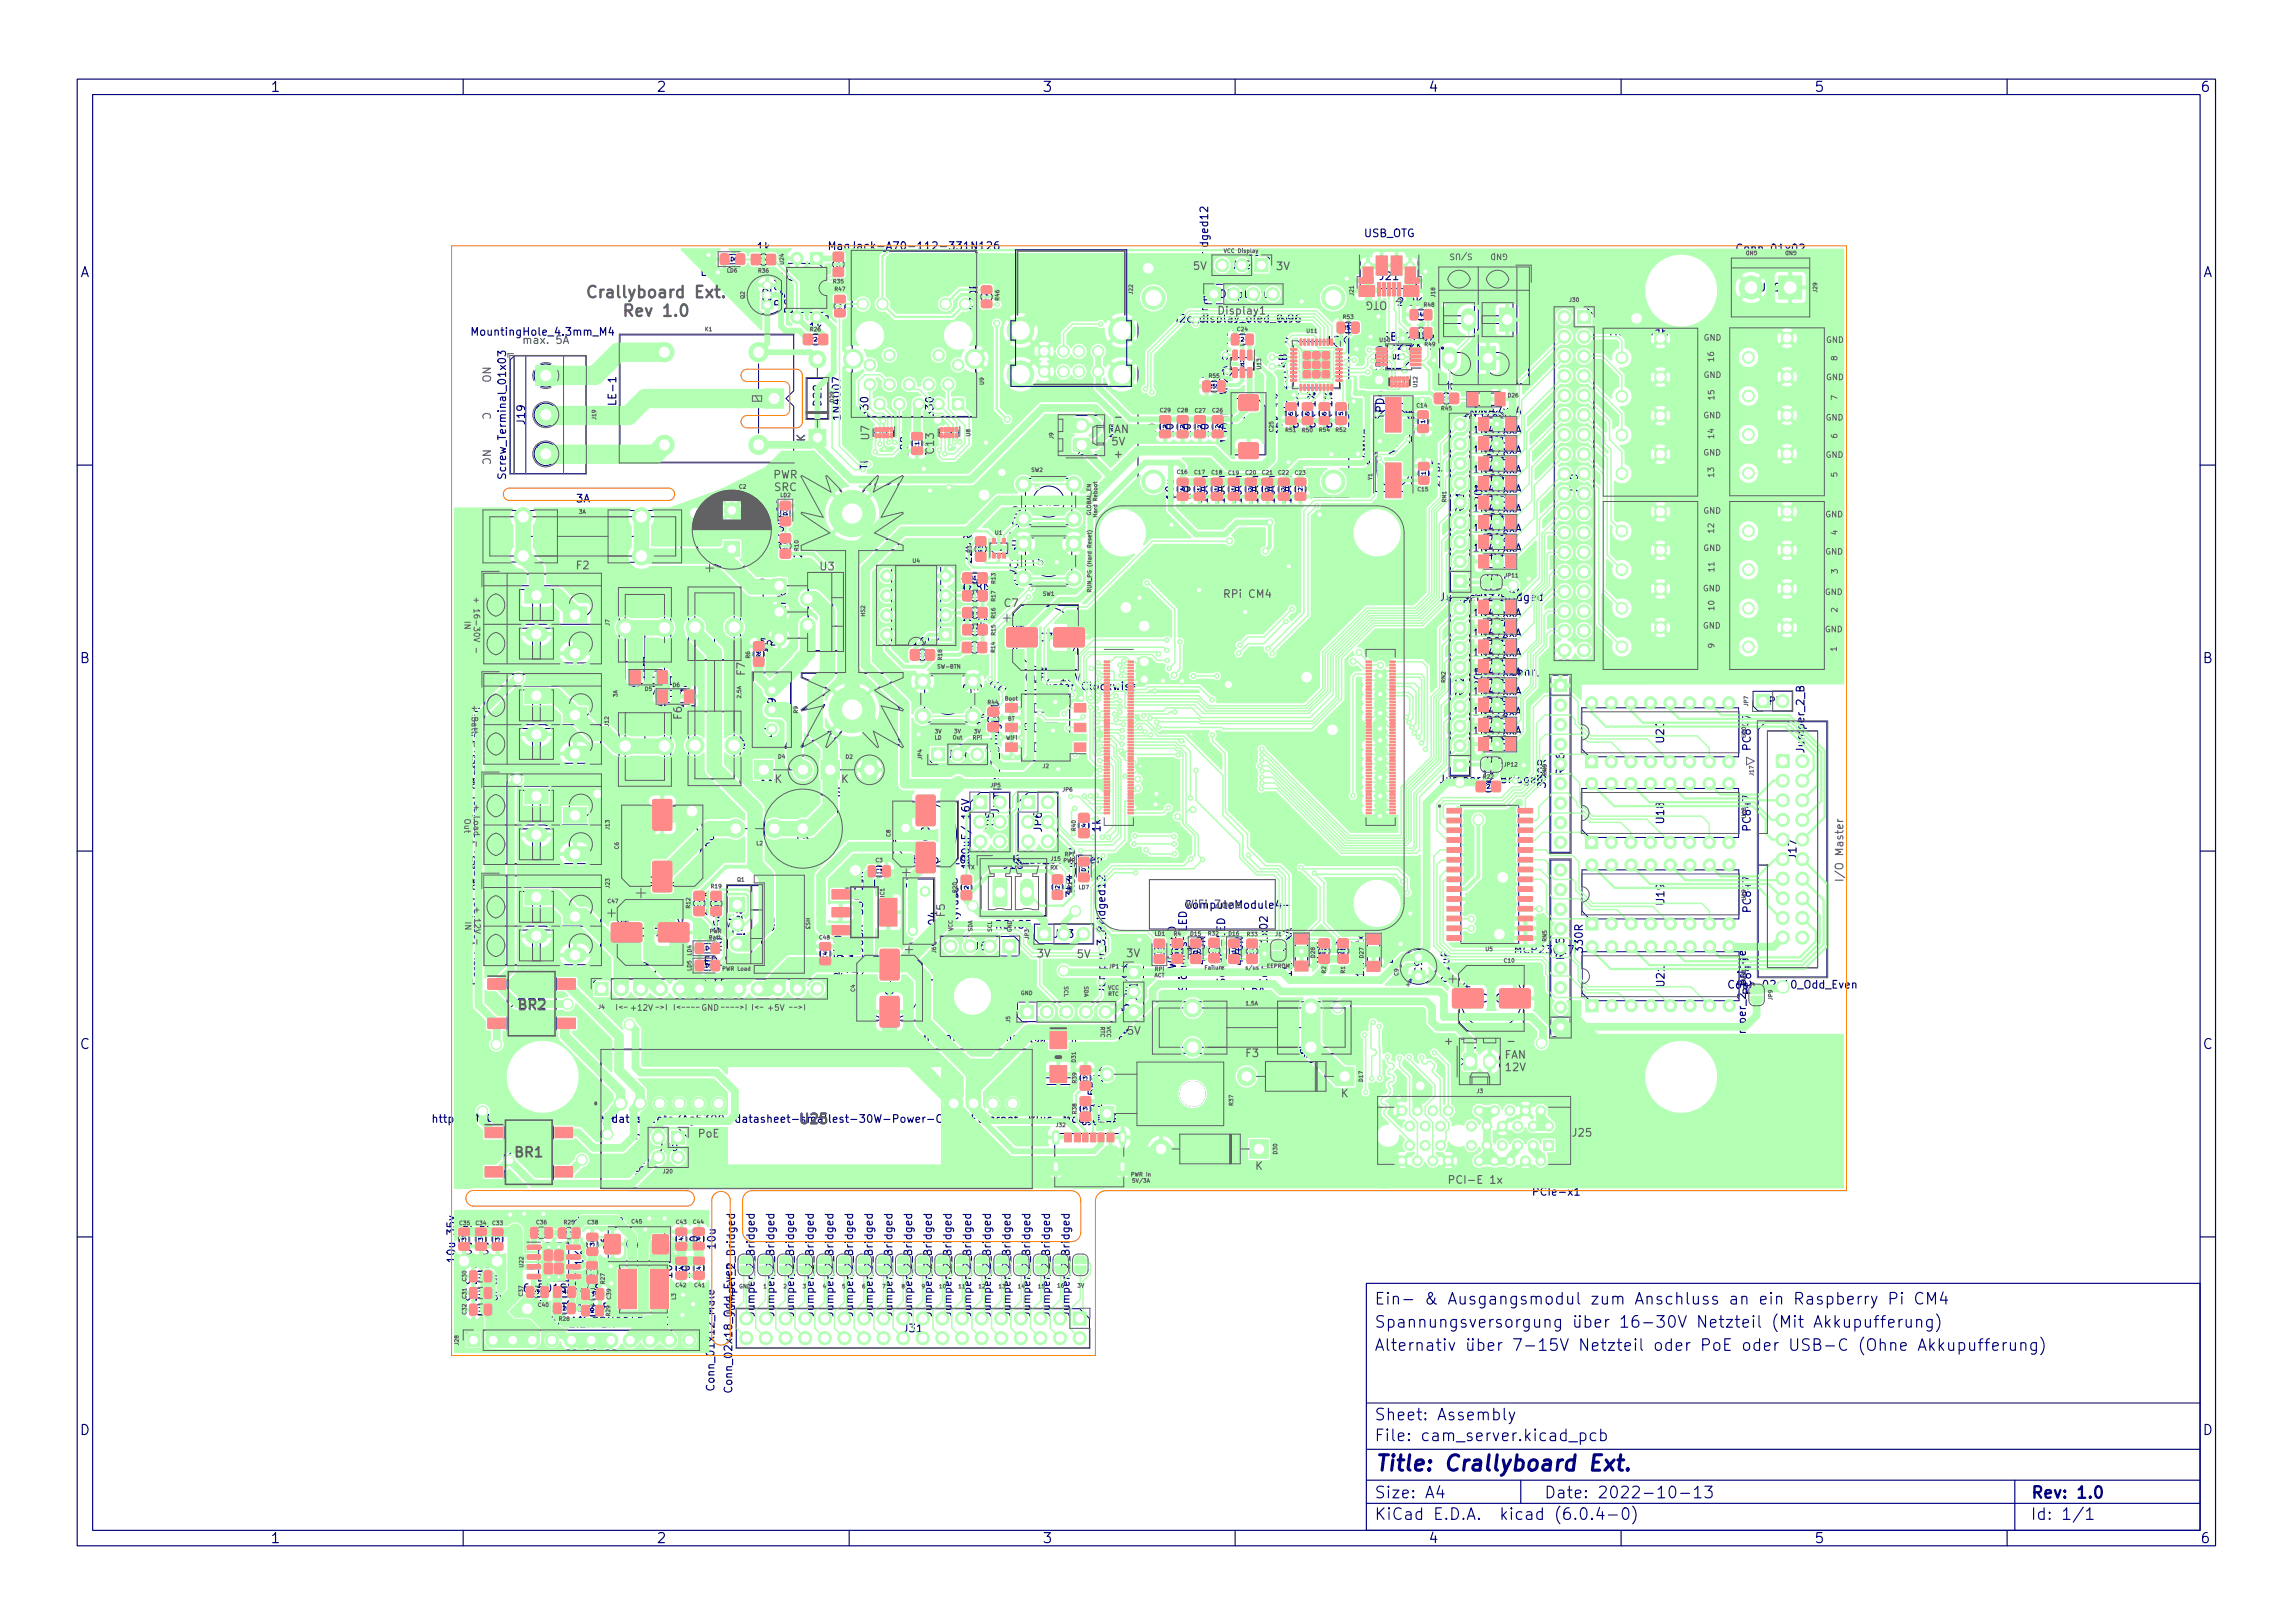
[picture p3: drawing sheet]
<svg xmlns="http://www.w3.org/2000/svg" width="297mm" height="210mm" viewBox="0 0 297 210" stroke-linecap="round" stroke-linejoin="round" font-family="sans-serif">
<defs><g id="words">
<text font-size="2.8" fill="#000080" x="178" y="190.6">Title: Crallyboard Ext.</text>
<g font-size="2.1" fill="#626262">
<text x="77" y="38.6">Crallyboard Ext.</text>
<text x="81.3" y="41">Rev 1.0</text>
</g>
<g font-size="2.1" fill="#000080">
<text x="178" y="172">Spannungsversorgung über 16-30V Netzteil (Mit Akkupufferung)</text>
<text x="178" y="169">Ein- &amp; Ausgangsmodul zum Anschluss an ein Raspberry Pi CM4</text>
<text x="178" y="175">Alternativ über 7-15V Netzteil oder PoE oder USB-C (Ohne Akkupufferung)</text>
<text x="178" y="184">Sheet: Assembly</text>
<text x="178" y="186.7">File: cam_server.kicad_pcb</text>
<text x="178" y="196.9">KiCad E.D.A. kicad (6.0.4-0)</text>
<text x="178" y="194.1">Size: A4</text>
<text x="200" y="194.1">Date: 2022-10-13</text>
<text x="263" y="194.1">Rev: 1.0</text>
<text x="263" y="196.9">Id: 1/1</text>
</g>
<g font-size="1.8" fill="#000080">
<text x="35" y="11.9">1</text>
<text x="85" y="11.9">2</text>
<text x="135" y="11.9">3</text>
<text x="185" y="11.9">4</text>
<text x="235" y="11.9">5</text>
<text x="285" y="11.9">6</text>
<text x="10.3" y="35.9">A</text>
<text x="285.3" y="35.9">A</text>
<text x="10.3" y="85.9">B</text>
<text x="285.3" y="85.9">B</text>
<text x="10.3" y="135.9">C</text>
<text x="285.3" y="135.9">C</text>
<text x="10.3" y="185.9">D</text>
<text x="285.3" y="185.9">D</text>
<text x="35" y="199.9">1</text>
<text x="85" y="199.9">2</text>
<text x="135" y="199.9">3</text>
<text x="185" y="199.9">4</text>
<text x="235" y="199.9">5</text>
<text x="285" y="199.9">6</text>
</g>
<g font-size="1.8" fill="#626262">
<text x="67.1" y="130.7">BR2</text>
<text x="66.7" y="149.9">BR1</text>
<text x="103.8" y="145.6">U25</text>
</g>
<g font-size="1.4" fill="#626262">
<text x="90.9" y="35.7">LED_Relays</text>
<text x="98.1" y="32.5">1k</text>
<text x="109.5" y="32.4">MagJack-A70-112-331N126</text>
<text x="110.8" y="35.9" transform="rotate(-90 110.8 35.9)">330R</text>
<text x="154.6" y="35">5V</text>
<text x="165.3" y="35">3V</text>
<text x="184.6" y="34.1">Screw_Terminal_01x02</text>
<text x="107.7" y="41.3" transform="rotate(-90 107.7 41.3)">470R</text>
<text x="126.6" y="40.1" transform="rotate(-90 126.6 40.1)">470R</text>
<text x="156.5" y="41.4" transform="rotate(-90 156.5 41.4)">Jumper_3_Bridged12</text>
<text x="158" y="40.7">Display1</text>
<text x="179.8" y="39" transform="rotate(-180 179.8 39)">OTG</text>
<text x="181.4" y="39.6">2.2K 1%</text>
<text x="68" y="44.5">max. 5A</text>
<text x="104.9" y="42.8">1k</text>
<text x="159.7" y="42.8">10u</text>
<text x="172.2" y="44.6">12K 1%</text>
<text x="181.4" y="45.3">2.2K 1%</text>
<text x="191.1" y="43.7">J18</text>
<text x="62.5" y="53.4" transform="rotate(90 62.5 53.4)">C</text>
<text x="154.8" y="48.9">15K 1%</text>
<text x="159" y="51.1" transform="rotate(-90 159 51.1)">AP22653W6</text>
<text x="179.3" y="54" transform="rotate(-90 179.3 54)">TPD4EUSB30</text>
<text x="186.6" y="50.5">1k</text>
<text x="104.3" y="57.2" transform="rotate(-90 104.3 57.2)">K</text>
<text x="112.6" y="57" transform="rotate(-90 112.6 57)">U7</text>
<text x="117.6" y="59" transform="rotate(-90 117.6 59)">100n</text>
<text x="121" y="58.7" transform="rotate(-90 121 58.7)">C13</text>
<text x="138.4" y="57.2" transform="rotate(-90 138.4 57.2)">J9</text>
<text x="144" y="57.7">5V</text>
<text x="144.5" y="59.3">+</text>
<text x="144.6" y="54.5">-</text>
<text x="144.7" y="57.8" transform="rotate(-90 144.7 57.8)">FAN</text>
<text x="149.8" y="56.5" transform="rotate(-90 149.8 56.5)">10u</text>
<text x="152" y="56.5" transform="rotate(-90 152 56.5)">10u</text>
<text x="154.3" y="56.5" transform="rotate(-90 154.3 56.5)">10u</text>
<text x="156.6" y="56.5" transform="rotate(-90 156.6 56.5)">10u</text>
<text x="159.1" y="57.3" transform="rotate(-90 159.1 57.3)">100uF</text>
<text x="166.1" y="56.1" transform="rotate(-90 166.1 56.1)">36K 1%</text>
<text x="168.2" y="56.1" transform="rotate(-90 168.2 56.1)">36K 1%</text>
<text x="170.4" y="56.1" transform="rotate(-90 170.4 56.1)">36K 1%</text>
<text x="172.6" y="56.1" transform="rotate(-90 172.6 56.1)">36K 1%</text>
<text x="183.2" y="56.3" transform="rotate(-90 183.2 56.3)">27pF</text>
<text x="65.5" y="61.4" transform="rotate(-90 65.5 61.4)">Screw_Terminal_01x03</text>
<text x="100.1" y="62">PWR</text>
<text x="100.3" y="63.6">SRC</text>
<text x="152" y="64.6" transform="rotate(-90 152 64.6)">10u</text>
<text x="154.2" y="64.6" transform="rotate(-90 154.2 64.6)">10u</text>
<text x="156.4" y="65" transform="rotate(-90 156.4 65)">100n</text>
<text x="158.6" y="65" transform="rotate(-90 158.6 65)">100n</text>
<text x="160.8" y="65" transform="rotate(-90 160.8 65)">100n</text>
<text x="163" y="65" transform="rotate(-90 163 65)">100n</text>
<text x="165.1" y="65" transform="rotate(-90 165.1 65)">100n</text>
<text x="167.3" y="65" transform="rotate(-90 167.3 65)">100n</text>
<text x="186.6" y="62.9" transform="rotate(-90 186.6 62.9)">27pF</text>
<text x="101.5" y="70.6" transform="rotate(-90 101.5 70.6)">470uF</text>
<text x="74.7" y="73.7">F2</text>
<text x="103.9" y="72.1" transform="rotate(-90 103.9 72.1)">2,2k</text>
<text x="106.2" y="73.9">U3</text>
<text x="124.7" y="77">100k</text>
<text x="125.9" y="72.8" transform="rotate(-90 125.9 72.8)">220R</text>
<text x="131.9" y="76.9" transform="rotate(-90 131.9 76.9)">74LVC1G07_copy</text>
<text x="158.8" y="77.4">RPi CM4</text>
<text x="191" y="77.4">1N47xxA</text>
<text x="192.7" y="75.2">D11</text>
<text x="118.3" y="83.7">10k</text>
<text x="125.1" y="81.5">10k</text>
<text x="130.1" y="78.6">C7</text>
<text x="62.2" y="87.8" transform="rotate(-90 62.2 87.8)">Screw_Terminal_01x02</text>
<text x="100.4" y="86.4" transform="rotate(-90 100.4 86.4)">820R</text>
<text x="71.8" y="94.3" transform="rotate(-90 71.8 94.3)">J12</text>
<text x="85.2" y="92.5">ZPY7.5</text>
<text x="88.3" y="93.2" transform="rotate(-90 88.3 93.2)">F6</text>
<text x="127.5" y="94" transform="rotate(-90 127.5 94)">1k</text>
<text x="62.2" y="100.8" transform="rotate(-90 62.2 100.8)">Screw_Terminal_01x02</text>
<text x="96.8" y="96.4" transform="rotate(-90 96.8 96.4)">Nominal=9,2kF7</text>
<text x="100.3" y="101.4">K</text>
<text x="108.9" y="101.4">K</text>
<text x="192" y="100.7">1k</text>
<text x="192.6" y="98.9">D22</text>
<text x="71.8" y="107.3" transform="rotate(-90 71.8 107.3)">J13</text>
<text x="129.4" y="104.8" transform="rotate(-90 129.4 104.8)">Jumper_3_Bridged12</text>
<text x="142.5" y="107.7" transform="rotate(-90 142.5 107.7)">1k</text>
<text x="62.2" y="113.8" transform="rotate(-90 62.2 113.8)">Screw_Terminal_01x02</text>
<text x="120.3" y="111.8">Conn_02x03_Odd_Even</text>
<text x="126.5" y="111.8">Conn_02x03_Odd_Even</text>
<text x="238.8" y="113.5" transform="rotate(-90 238.8 113.5)">I/O Master</text>
<text x="89.4" y="118.4" transform="rotate(-90 89.4 118.4)">2,2k</text>
<text x="91.6" y="118.4" transform="rotate(-90 91.6 118.4)">2,2k</text>
<text x="110.2" y="115.1">100nF/ 16V</text>
<text x="122.4" y="118.7" transform="rotate(-90 122.4 118.7)">F5</text>
<text x="124" y="116.1" transform="rotate(-90 124 116.1)">3k3</text>
<text x="139.1" y="116.1" transform="rotate(-90 139.1 116.1)">3k3</text>
<text x="153.9" y="117.6">WiFi Zone</text>
<text x="71.8" y="120.4" transform="rotate(-90 71.8 120.4)">J23</text>
<text x="93.5" y="122.9" transform="rotate(-90 93.5 122.9)">IRF9540N</text>
<text x="111.8" y="125.3" transform="rotate(-90 111.8 125.3)">TL1963A-33DCYR</text>
<text x="134.3" y="124">3V</text>
<text x="139.5" y="124.1">5V</text>
<text x="145.9" y="124">3V</text>
<text x="154.7" y="124" transform="rotate(-90 154.7 124)">1k</text>
<text x="156.1" y="124.8" transform="rotate(-90 156.1 124.8)">470R</text>
<text x="161" y="124.9" transform="rotate(-90 161 124.9)">470R</text>
<text x="171.1" y="124.7" transform="rotate(-90 171.1 124.7)">D28</text>
<text x="173.7" y="124.4" transform="rotate(-90 173.7 124.4)">3k3</text>
<text x="176.1" y="124.4" transform="rotate(-90 176.1 124.4)">3k3</text>
<text x="62.2" y="126.9" transform="rotate(-90 62.2 126.9)">Screw_Terminal_01x02</text>
<text x="109.1" y="126.2" transform="rotate(-90 109.1 126.2)">22u/10V</text>
<text x="152.3" y="126.6" transform="rotate(-90 152.3 126.6)">PWR_LED</text>
<text x="158.7" y="127" transform="rotate(-90 158.7 127)">Scharf-LED</text>
<text x="164.2" y="127.2" transform="rotate(-90 164.2 127.2)">Conn_01x02</text>
<text x="167.3" y="126.3" transform="rotate(-90 167.3 126.3)">1N47xxA</text>
<text x="187.7" y="127.1" transform="rotate(-90 187.7 127.1)">0,1uF</text>
<text x="224.3" y="128.1">Conn_02x10_Odd_Even</text>
<text x="226.8" y="128.6" transform="rotate(-90 226.8 128.6)">PC847</text>
<text x="146" y="134">5V</text>
<text x="146" y="137.8" transform="rotate(-90 146 137.8)">RTC Battery module</text>
<text x="161.4" y="136.9">F3</text>
<text x="189.3" y="135.3">+</text>
<text x="190.9" y="135.8">J3</text>
<text x="191.6" y="135">10uF</text>
<text x="193.6" y="135.3">-</text>
<text x="194.9" y="137.1">FAN</text>
<text x="226.2" y="135.2" transform="rotate(-90 226.2 135.2)">Jumper_2_Bridged</text>
<text x="142.8" y="141" transform="rotate(-90 142.8 141)">5,1k</text>
<text x="173.7" y="142.1">K</text>
<text x="195.1" y="138.8">12V</text>
<text x="64.7" y="145.4">https://silvertel.com/images/datasheets/Ag5300-datasheet-smallest-30W-Power-Over-Ethernet-Plus-Module-PoEplusPD.pdf</text>
<text x="90.4" y="147.3">PoE</text>
<text x="142.8" y="145" transform="rotate(-90 142.8 145)">5,1k</text>
<text x="203.8" y="147.2">J25</text>
<text x="162.6" y="151.5">K</text>
<text x="188.3" y="153.3">PCI-E 1x</text>
<text x="68.5" y="158.5">100n 10R</text>
<text x="78.9" y="161.9" transform="rotate(-90 78.9 161.9)">nf</text>
<text x="90.4" y="161.7" transform="rotate(-90 90.4 161.7)">10u</text>
<text x="92.7" y="161.7" transform="rotate(-90 92.7 161.7)">10u</text>
<text x="58.9" y="163.1" transform="rotate(-90 58.9 163.1)">10u 35v</text>
<text x="59.7" y="166.3">10u 35v</text>
<text x="59.7" y="164.2">10u 35v</text>
<text x="61.1" y="163.1" transform="rotate(-90 61.1 163.1)">10u 35v</text>
<text x="63.3" y="163.1" transform="rotate(-90 63.3 163.1)">10u 35v</text>
<text x="66.9" y="167.4">AP64501SP-13</text>
<text x="75.5" y="167.3" transform="rotate(-90 75.5 167.3)">20K 1%</text>
<text x="87.1" y="165.5" transform="rotate(-90 87.1 165.5)">10u</text>
<text x="89.4" y="165.5" transform="rotate(-90 89.4 165.5)">10u</text>
<text x="59.7" y="168.5">10u 35v</text>
<text x="68" y="169.5">100n</text>
<text x="70.6" y="171.6">12K 1%</text>
<text x="72.5" y="169.6">nf</text>
<text x="74.1" y="171.9">2.2K 1%</text>
<text x="75" y="169.8">1.2nF</text>
<text x="95.2" y="170.2" transform="rotate(-90 95.2 170.2)">Jumper_2_Bridged</text>
<text x="97.8" y="170.2" transform="rotate(-90 97.8 170.2)">Jumper_2_Bridged</text>
<text x="100.3" y="170.2" transform="rotate(-90 100.3 170.2)">Jumper_2_Bridged</text>
<text x="102.8" y="170.2" transform="rotate(-90 102.8 170.2)">Jumper_2_Bridged</text>
<text x="105.4" y="170.2" transform="rotate(-90 105.4 170.2)">Jumper_2_Bridged</text>
<text x="107.9" y="170.2" transform="rotate(-90 107.9 170.2)">Jumper_2_Bridged</text>
<text x="110.5" y="170.2" transform="rotate(-90 110.5 170.2)">Jumper_2_Bridged</text>
<text x="113.1" y="170.2" transform="rotate(-90 113.1 170.2)">Jumper_2_Bridged</text>
<text x="115.6" y="170.2" transform="rotate(-90 115.6 170.2)">Jumper_2_Bridged</text>
<text x="118.1" y="170.2" transform="rotate(-90 118.1 170.2)">Jumper_2_Bridged</text>
<text x="120.7" y="170.2" transform="rotate(-90 120.7 170.2)">Jumper_2_Bridged</text>
<text x="123.2" y="170.2" transform="rotate(-90 123.2 170.2)">Jumper_2_Bridged</text>
<text x="125.8" y="170.2" transform="rotate(-90 125.8 170.2)">Jumper_2_Bridged</text>
<text x="128.4" y="170.2" transform="rotate(-90 128.4 170.2)">Jumper_2_Bridged</text>
<text x="130.9" y="170.2" transform="rotate(-90 130.9 170.2)">Jumper_2_Bridged</text>
<text x="133.5" y="170.2" transform="rotate(-90 133.5 170.2)">Jumper_2_Bridged</text>
<text x="136" y="170.2" transform="rotate(-90 136 170.2)">Jumper_2_Bridged</text>
<text x="138.5" y="170.2" transform="rotate(-90 138.5 170.2)">Jumper_2_Bridged</text>
</g>
<g font-size="1.4" fill="#fff">
<text x="159.6" y="34.9">JP2</text>
<text x="99.9" y="39.2" transform="rotate(-90 99.9 39.2)">Q2</text>
<text x="153.1" y="41.8">i2c_display_oled_0.96</text>
<text x="158.2" y="38.6">Display1</text>
<text x="176.5" y="44.1">FSUSB42MUX</text>
<text x="108.9" y="54.1" transform="rotate(-90 108.9 54.1)">1N4007</text>
<text x="191" y="56.2">1N47xxA</text>
<text x="192.7" y="59.9">D14</text>
<text x="192.7" y="57.4">D10</text>
<text x="112.5" y="60.6" transform="rotate(-90 112.5 60.6)">TPD4EUSB30</text>
<text x="120.9" y="60.6" transform="rotate(-90 120.9 60.6)">TPD4EUSB30</text>
<text x="192.7" y="65.1">D13</text>
<text x="193" y="62.5">D9</text>
<text x="189.6" y="66.5" transform="rotate(-90 189.6 66.5)">RN1</text>
<text x="192.7" y="70.1">D12</text>
<text x="193" y="67.6">D8</text>
<text x="134.3" y="73.2">SW1</text>
<text x="193" y="72.7">D7</text>
<text x="101.8" y="82.8" transform="rotate(-90 101.8 82.8)">Heatsink</text>
<text x="191" y="79.9">1N47xxA</text>
<text x="192.6" y="81.1">D21</text>
<text x="192.6" y="83.7">D25</text>
<text x="192.6" y="86.3">D20</text>
<text x="192.6" y="88.8">D24</text>
<text x="100.5" y="92.2" transform="rotate(-90 100.5 92.2)">R9</text>
<text x="189.6" y="90.4" transform="rotate(-90 189.6 90.4)">RN2</text>
<text x="192.6" y="93.8">D23</text>
<text x="192.6" y="91.3">D19</text>
<text x="122.8" y="98.2">JP4</text>
<text x="186.9" y="101.4">Jumper_2_Bridged</text>
<text x="192.6" y="96.4">D18</text>
<text x="202.6" y="100.4" transform="rotate(-90 202.6 100.4)">RN6</text>
<text x="95.4" y="116.9" transform="rotate(90 95.4 116.9)">Heatsink</text>
<text x="136.6" y="121.5">JP3</text>
<text x="202.6" y="124.3" transform="rotate(-90 202.6 124.3)">RN5</text>
<text x="137.4" y="131.6">J5</text>
<text x="143.2" y="128.1" transform="rotate(-90 143.2 128.1)">Jumper_3_Bridged12</text>
<text x="147.4" y="129.7" transform="rotate(-90 147.4 129.7)">JP1</text>
<text x="80.4" y="158.6">100uF</text>
<text x="70.5" y="164">U22</text>
</g>
<g font-size="1.4" fill="#000080">
<text x="176.6" y="30.7">USB_OTG</text>
<text x="225.3" y="32.7">Conn_01x02</text>
<text x="102.7" y="40.4" transform="rotate(-90 102.7 40.4)">BC337</text>
<text x="178.8" y="36.3">J21</text>
<text x="228.2" y="37.7">J29</text>
<text x="61.7" y="43.5">MountingHole_4.3mm_M4</text>
<text x="106.4" y="52.5" transform="rotate(-90 106.4 52.5)">D29</text>
<text x="189.6" y="54">1N47xxA</text>
<text x="191.3" y="50.2">D26</text>
<text x="68" y="54.9" transform="rotate(-90 68 54.9)">J19</text>
<text x="79.8" y="54.1" transform="rotate(-90 79.8 54.1)">G5LE-1</text>
<text x="162.2" y="56.6" transform="rotate(-90 162.2 56.6)">C25</text>
<text x="181" y="58.8" transform="rotate(-90 181 58.8)">Y1</text>
<text x="74.6" y="65.1">3A</text>
<text x="134.3" y="65.5">SW2</text>
<text x="191" y="61.3">1N47xxA</text>
<text x="191" y="63.8">1N47xxA</text>
<text x="192" y="65" transform="rotate(-90 192 65)">20k</text>
<text x="204.4" y="63.8" transform="rotate(-90 204.4 63.8)">J30</text>
<text x="210.6" y="61.6" transform="rotate(-90 210.6 61.6)">*</text>
<text x="227" y="61.6" transform="rotate(-90 227 61.6)">*</text>
<text x="95.3" y="69.5" transform="rotate(-90 95.3 69.5)">C2</text>
<text x="191" y="66.4">1N47xxA</text>
<text x="191" y="71.5">1N47xxA</text>
<text x="191" y="68.9">1N47xxA</text>
<text x="100.6" y="72.7" transform="rotate(-90 100.6 72.7)">PWR_LED_Source</text>
<text x="116" y="72.8">ICL7665</text>
<text x="124.7" y="76">750k</text>
<text x="71.8" y="80.9" transform="rotate(-90 71.8 80.9)">J7</text>
<text x="99.3" y="83.9" transform="rotate(-90 99.3 83.9)">LM2596T-ADJ</text>
<text x="124.7" y="80.4">137k</text>
<text x="134.6" y="83.1">C7</text>
<text x="191" y="82.5">1N47xxA</text>
<text x="81.7" y="90">ZPY7.5</text>
<text x="83.1" y="86.2">D5</text>
<text x="86.7" y="88.7">D6</text>
<text x="88.9" y="90" transform="rotate(-90 88.9 90)">3A</text>
<text x="191" y="85.1">1N47xxA</text>
<text x="191" y="87.6">1N47xxA</text>
<text x="192" y="88.9" transform="rotate(-90 192 88.9)">20k</text>
<text x="196" y="87.5">Conn_02x18_Odd_Even</text>
<text x="210.6" y="84.1" transform="rotate(-90 210.6 84.1)">*</text>
<text x="227" y="84.1" transform="rotate(-90 227 84.1)">*</text>
<text x="88.2" y="90.3" transform="rotate(-90 88.2 90.3)">2,5A</text>
<text x="191" y="92.7">1N47xxA</text>
<text x="191" y="90.1">1N47xxA</text>
<text x="228.4" y="91.3">JP7</text>
<text x="98.5" y="101.7">33uH</text>
<text x="100.6" y="97.3">D4</text>
<text x="200.2" y="101.9" transform="rotate(-90 200.2 101.9)">330R</text>
<text x="215.6" y="96.1" transform="rotate(-90 215.6 96.1)">U20</text>
<text x="226.8" y="97" transform="rotate(-90 226.8 97)">PC847</text>
<text x="233.7" y="97.1" transform="rotate(-90 233.7 97.1)">Jumper_2_Bridged</text>
<text x="99.6" y="103.1">IF=5A</text>
<text x="108.4" y="103.1">SS34</text>
<text x="128.7" y="107.7" transform="rotate(-90 128.7 107.7)">JP5</text>
<text x="135" y="107.7" transform="rotate(-90 135 107.7)">JP6</text>
<text x="215.6" y="106.6" transform="rotate(-90 215.6 106.6)">U18</text>
<text x="226.8" y="107.4" transform="rotate(-90 226.8 107.4)">PC847</text>
<text x="92.5" y="111.6" transform="rotate(-90 92.5 111.6)">220uF</text>
<text x="103.2" y="109.5">L2</text>
<text x="120.4" y="108.9" transform="rotate(-90 120.4 108.9)">C8</text>
<text x="125.6" y="111.7" transform="rotate(-90 125.6 111.7)">100uF/ 16V</text>
<text x="232.7" y="111.2" transform="rotate(-90 232.7 111.2)">J17</text>
<text x="93.9" y="118.4" transform="rotate(90 93.9 118.4)">HS3</text>
<text x="118.7" y="117.6" transform="rotate(-90 118.7 117.6)">F5</text>
<text x="154.4" y="117.7">ComputeModule4-CM4</text>
<text x="215.6" y="117.1" transform="rotate(-90 215.6 117.1)">U19</text>
<text x="82.9" y="121.3">C47</text>
<text x="100.3" y="120.7" transform="rotate(-90 100.3 120.7)">Q1</text>
<text x="124.1" y="120.9" transform="rotate(-90 124.1 120.9)">Polyfuse</text>
<text x="126.2" y="123.1">J6</text>
<text x="180.4" y="124.7" transform="rotate(-90 180.4 124.7)">D27</text>
<text x="205" y="123.3" transform="rotate(-90 205 123.3)">330R</text>
<text x="88.4" y="127.2">Load LED</text>
<text x="91.1" y="128.6">J4</text>
<text x="110.5" y="131.7" transform="rotate(-90 110.5 131.7)">100uF/ 16V</text>
<text x="115.7" y="128.9" transform="rotate(-90 115.7 128.9)">C4</text>
<text x="121.3" y="126.7" transform="rotate(-90 121.3 126.7)">Conn_01x04</text>
<text x="160.8" y="128.7">1,5A</text>
<text x="176.7" y="126.4" transform="rotate(-90 176.7 126.4)">1N47xxA</text>
<text x="191.9" y="129.8">C10</text>
<text x="215.6" y="127.7" transform="rotate(-90 215.6 127.7)">U21</text>
<text x="109.1" y="133.7" transform="rotate(-90 109.1 133.7)">P783F-Q24-S5-S</text>
<text x="117.4" y="134.9">MountingHole_4.3mm_M4</text>
<text x="139.8" y="133.9">Jumper_3_Bridged12</text>
<text x="165.9" y="137">IF=5A</text>
<text x="134.6" y="140.4" transform="rotate(-90 134.6 140.4)">SMBJ5.0A</text>
<text x="142" y="143.2" transform="rotate(-90 142 143.2)">0,5R</text>
<text x="190.3" y="142.1">FAN</text>
<text x="85.4" y="149.1">J20</text>
<text x="154" y="146.4">D_Zener</text>
<text x="209.2" y="145.3">MountingHole_4.3mm_M4</text>
<text x="83.5" y="151.8" transform="rotate(-90 83.5 151.8)">THD-02-R</text>
<text x="199.1" y="154.9">PCIe-x1</text>
<text x="81.2" y="161.7">C45</text>
<text x="117.1" y="172.6">J31</text>
<text x="74.1" y="174.1">J28</text>
<text x="92.5" y="179.7" transform="rotate(-90 92.5 179.7)">Conn_01x12_Male</text>
<text x="94.8" y="180" transform="rotate(-90 94.8 180)">Conn_02x18_Odd_Even</text>
</g>
<g font-size="1.4" fill="#b3ffb3">
<text x="101.4" y="39.4" transform="rotate(-90 101.4 39.4)">PC817</text>
<text x="209.2" y="43.4">MountingHole_4.3mm_M4</text>
<text x="166.7" y="52.4" transform="rotate(-90 166.7 52.4)">USB2514B-I/M2</text>
<text x="191" y="58.8">1N47xxA</text>
<text x="177.4" y="60.2" transform="rotate(-90 177.4 60.2)">24MHz</text>
<text x="186.9" y="77.8">Jumper_2_Bridged</text>
<text x="131.8" y="88.3">100uF/ 16V</text>
<text x="191" y="95.2">1N47xxA</text>
<text x="130.1" y="112.5">J15</text>
<text x="139.2" y="115.6" transform="rotate(-90 139.2 115.6)">Act_LED</text>
<text x="226.8" y="118" transform="rotate(-90 226.8 118)">PC847</text>
<text x="86.5" y="125">PWR_LED_Batt</text>
<text x="129.2" y="120.3">RS485</text>
<text x="196.6" y="123.5">MCP23017</text>
<text x="80.6" y="126.5">100uF/ 50V</text>
<text x="153.7" y="127.9" transform="rotate(-90 153.7 127.9)">Störungs-LED</text>
<text x="61.7" y="145.3">MountingHole_4.3mm_M4</text>
<text x="77.4" y="171.7">SRN6045TA-3R3Y</text>
</g>
<g font-size="1.4" fill="#ff8a8a">
<text x="171" y="48.5" transform="rotate(-90 171 48.5)">U11</text>
<text x="124.5" y="89.4">Conn_02x03_Counter_Clockwise</text>
</g>
<text font-size="1.3" fill="#000080" x="184.2" y="126.1" transform="rotate(-90 184.2 126.1)">C9</text>
<g font-size="1.1" fill="#000080">
<text x="133.6" y="94.9" transform="rotate(-90 133.6 94.9)">J2</text>
<text x="134.7" y="98.3">on</text>
<text x="141.3" y="145.7">UJC-HP-3-SMT-TR</text>
</g>
<g font-size="1" fill="#626262">
<text x="191" y="32.9" transform="rotate(-180 191 32.9)">S/US</text>
<text x="194.5" y="32.9" transform="rotate(-180 194.5 32.9)">GND</text>
<text x="220.7" y="44.1">GND</text>
<text x="222" y="46.8" transform="rotate(-90 222 46.8)">16</text>
<text x="236.5" y="44.4">GND</text>
<text x="238" y="46.7" transform="rotate(-90 238 46.7)">8</text>
<text x="220.7" y="48.9">GND</text>
<text x="222.1" y="51.7" transform="rotate(-90 222.1 51.7)">15</text>
<text x="236.5" y="49.2">GND</text>
<text x="238" y="51.8" transform="rotate(-90 238 51.8)">7</text>
<text x="220.6" y="54.2">GND</text>
<text x="220.6" y="59">GND</text>
<text x="222" y="56.8" transform="rotate(-90 222 56.8)">14</text>
<text x="236.5" y="54.5">GND</text>
<text x="236.5" y="59.3">GND</text>
<text x="238" y="56.8" transform="rotate(-90 238 56.8)">6</text>
<text x="222" y="61.8" transform="rotate(-90 222 61.8)">13</text>
<text x="238" y="61.8" transform="rotate(-90 238 61.8)">5</text>
<text x="220.6" y="66.5">GND</text>
<text x="220.6" y="71.4">GND</text>
<text x="222" y="69" transform="rotate(-90 222 69)">12</text>
<text x="236.4" y="67">GND</text>
<text x="236.4" y="71.8">GND</text>
<text x="238" y="69.3" transform="rotate(-90 238 69.3)">4</text>
<text x="220.6" y="76.6">GND</text>
<text x="222.1" y="74" transform="rotate(-90 222.1 74)">11</text>
<text x="236.4" y="77.1">GND</text>
<text x="238.1" y="74.3" transform="rotate(-90 238.1 74.3)">3</text>
<text x="60.2" y="80.5" transform="rotate(90 60.2 80.5)">IN</text>
<text x="61.4" y="78.6" transform="rotate(90 61.4 78.6)">+ 16-30V -</text>
<text x="220.6" y="81.4">GND</text>
<text x="222.1" y="83.9" transform="rotate(-90 222.1 83.9)">9</text>
<text x="222.1" y="79" transform="rotate(-90 222.1 79)">10</text>
<text x="236.4" y="81.9">GND</text>
<text x="238" y="79.3" transform="rotate(-90 238 79.3)">2</text>
<text x="237.9" y="84.4" transform="rotate(-90 237.9 84.4)">1</text>
<text x="61.1" y="92.2" transform="rotate(90 61.1 92.2)">+ Batt. -</text>
<text x="60.2" y="106.1" transform="rotate(90 60.2 106.1)">Out</text>
<text x="61.4" y="105" transform="rotate(90 61.4 105)">+ Load -</text>
<text x="60.2" y="119.4" transform="rotate(90 60.2 119.4)">IN</text>
<text x="61.4" y="118.3" transform="rotate(90 61.4 118.3)">+ 12V -</text>
<text x="81.9" y="130.9">+12V</text>
<text x="90.8" y="130.9">GND</text>
<text x="99.6" y="130.9">+5V</text>
</g>
<text font-size=".8" fill="#fff" x="180.4" y="46.5">U10</text>
<g font-size=".8" fill="#b3ffb3">
<text x="180.6" y="49.8">U12</text>
<text x="114" y="56.3">U7</text>
<text x="122.5" y="56.3">U8</text>
</g>
<g font-size=".7" fill="#626262">
<text x="94.2" y="35.3">LD6</text>
<text x="98.3" y="35.3">R36</text>
<text x="101.5" y="34.2" transform="rotate(-90 101.5 34.2)">U24</text>
<text x="158.7" y="32.7">VCC Display</text>
<text x="227.7" y="32.5" transform="rotate(-180 227.7 32.5)">GND</text>
<text x="232.8" y="32.5" transform="rotate(-180 232.8 32.5)">GND</text>
<text x="96.4" y="38.7" transform="rotate(-90 96.4 38.7)">Q2</text>
<text x="108" y="36.7">R35</text>
<text x="108.2" y="37.7">R47</text>
<text x="129.5" y="38.9" transform="rotate(-90 129.5 38.9)">R46</text>
<text x="146.8" y="38.1" transform="rotate(-90 146.8 38.1)">J22</text>
<text x="174" y="41.3">R53</text>
<text x="175.3" y="38.2" transform="rotate(-90 175.3 38.2)">J21</text>
<text x="184.5" y="39.7">R48</text>
<text x="185.9" y="38.4" transform="rotate(-90 185.9 38.4)">J18</text>
<text x="203.3" y="39.1">J30</text>
<text x="235.4" y="37.8" transform="rotate(-90 235.4 37.8)">J29</text>
<text x="91.3" y="42.9">K1</text>
<text x="105" y="42.9">R26</text>
<text x="160.3" y="42.9">C24</text>
<text x="163.3" y="47.8" transform="rotate(-90 163.3 47.8)">U13</text>
<text x="169.3" y="43.1">U11</text>
<text x="178.8" y="44.3">U10</text>
<text x="184.6" y="44.8">R49</text>
<text x="108" y="52.1" transform="rotate(-90 108 52.1)">D29</text>
<text x="127.5" y="49.8" transform="rotate(-90 127.5 49.8)">U9</text>
<text x="150.3" y="53.4">C29</text>
<text x="152.6" y="53.4">C28</text>
<text x="154.8" y="53.4">C27</text>
<text x="156.6" y="48.9">R55</text>
<text x="157.1" y="53.4">C26</text>
<text x="183.6" y="52.8">C14</text>
<text x="183.6" y="50.1" transform="rotate(-90 183.6 50.1)">U12</text>
<text x="186.7" y="53.2">R45</text>
<text x="195.4" y="51.5">D26</text>
<text x="77.2" y="54.3" transform="rotate(-90 77.2 54.3)">J19</text>
<text x="125.7" y="56.5" transform="rotate(-90 125.7 56.5)">U8</text>
<text x="136.5" y="56.8" transform="rotate(-90 136.5 56.8)">J9</text>
<text x="164.9" y="55.9" transform="rotate(-90 164.9 55.9)">C25</text>
<text x="166.6" y="56">R51</text>
<text x="168.7" y="56">R50</text>
<text x="170.9" y="55.9">R54</text>
<text x="173.1" y="55.9">R52</text>
<text x="95.8" y="63.3">C2</text>
<text x="101.1" y="64.4">LD2</text>
<text x="133.6" y="61.1">SW2</text>
<text x="152.5" y="61.4">C16</text>
<text x="154.8" y="61.4">C17</text>
<text x="157" y="61.4">C18</text>
<text x="159.2" y="61.5">C19</text>
<text x="161.4" y="61.5">C20</text>
<text x="163.5" y="61.5">C21</text>
<text x="165.6" y="61.5">C22</text>
<text x="167.8" y="61.5">C23</text>
<text x="177.7" y="62.2" transform="rotate(-90 177.7 62.2)">Y1</text>
<text x="183.7" y="63.6">C15</text>
<text x="187.3" y="65" transform="rotate(-90 187.3 65)">RN1</text>
<text x="75" y="66.6">3A</text>
<text x="103.4" y="71.3" transform="rotate(-90 103.4 71.3)">R10</text>
<text x="125.8" y="71.6" transform="rotate(-90 125.8 71.6)">R3</text>
<text x="128.9" y="69.3">U1</text>
<text x="141.3" y="66.9" transform="rotate(-90 141.3 66.9)">GLOBAL_EN</text>
<text x="142.1" y="66.8" transform="rotate(-90 142.1 66.8)">Hard Reboot</text>
<text x="118.2" y="72.9">U4</text>
<text x="128.9" y="77.9" transform="rotate(-90 128.9 77.9)">R17</text>
<text x="128.9" y="75.6" transform="rotate(-90 128.9 75.6)">R13</text>
<text x="135.1" y="77.2">SW1</text>
<text x="141.4" y="76.3" transform="rotate(-90 141.4 76.3)">RUN_PG (Hard Reset)</text>
<text x="195" y="74.8">JP11</text>
<text x="79" y="81" transform="rotate(-90 79 81)">J7</text>
<text x="112.1" y="79.8" transform="rotate(-90 112.1 79.8)">HS2</text>
<text x="128.9" y="82.3" transform="rotate(-90 128.9 82.3)">R15</text>
<text x="128.9" y="80.1" transform="rotate(-90 128.9 80.1)">R16</text>
<text x="83.6" y="89.5">D5</text>
<text x="87.2" y="89">D6</text>
<text x="97.1" y="85.3" transform="rotate(-90 97.1 85.3)">R6</text>
<text x="121.5" y="86.6">SW-BTN</text>
<text x="122" y="85.5" transform="rotate(-90 122 85.5)">R18</text>
<text x="128.9" y="84.5" transform="rotate(-90 128.9 84.5)">R14</text>
<text x="187.3" y="88.4" transform="rotate(-90 187.3 88.4)">RN2</text>
<text x="78.8" y="94" transform="rotate(-90 78.8 94)">J12</text>
<text x="80" y="90.3" transform="rotate(-90 80 90.3)">3A</text>
<text x="96" y="90.4" transform="rotate(-90 96 90.4)">2,5A</text>
<text x="103.4" y="92.4" transform="rotate(-90 103.4 92.4)">R9</text>
<text x="121.1" y="95.8">LD</text>
<text x="121.1" y="95">3V</text>
<text x="123.4" y="95.8">Out</text>
<text x="123.6" y="95">3V</text>
<text x="126" y="95.8">RPi</text>
<text x="126.2" y="95">3V</text>
<text x="128" y="91.2">R44</text>
<text x="130.2" y="90.7">Boot</text>
<text x="130.3" y="95.8">WiFi</text>
<text x="130.5" y="93.3">BT</text>
<text x="226.1" y="95.5" transform="rotate(-90 226.1 95.5)">U20</text>
<text x="226.4" y="91.4" transform="rotate(-90 226.4 91.4)">JP7</text>
<text x="100.8" y="98.3">D4</text>
<text x="109.6" y="98.3">D2</text>
<text x="119.4" y="98.3" transform="rotate(-90 119.4 98.3)">JP4</text>
<text x="128.4" y="102">JP5</text>
<text x="135.1" y="99.5">J2</text>
<text x="192.2" y="100.9">R22</text>
<text x="194.9" y="99.3">JP12</text>
<text x="200.4" y="100.4" transform="rotate(-90 200.4 100.4)">RN6</text>
<text x="227.1" y="100.4" transform="rotate(-90 227.1 100.4)">J17</text>
<text x="79" y="107.4" transform="rotate(-90 79 107.4)">J13</text>
<text x="137.7" y="102.5">JP6</text>
<text x="139.3" y="107.6" transform="rotate(-90 139.3 107.6)">R40</text>
<text x="226.1" y="106" transform="rotate(-90 226.1 106)">U18</text>
<text x="80.1" y="110" transform="rotate(-90 80.1 110)">C6</text>
<text x="98" y="109.5">L2</text>
<text x="113.4" y="111.7">C3</text>
<text x="115.4" y="108.4" transform="rotate(-90 115.4 108.4)">C8</text>
<text x="125.4" y="112.6">TX</text>
<text x="136.1" y="112.6">RX</text>
<text x="136.2" y="111.5">J15</text>
<text x="137.7" y="111.7">PWR</text>
<text x="137.9" y="110.9">RPi</text>
<text x="78.8" y="117">C47</text>
<text x="79" y="115" transform="rotate(-90 79 115)">J23</text>
<text x="89.4" y="117.6" transform="rotate(-90 89.4 117.6)">R12</text>
<text x="92.1" y="115.1">R19</text>
<text x="95.5" y="114.2">Q1</text>
<text x="104.4" y="119" transform="rotate(90 104.4 119)">HS3</text>
<text x="114.5" y="116.2" transform="rotate(-90 114.5 116.2)">IC1</text>
<text x="123.9" y="115.6" transform="rotate(-90 123.9 115.6)">R20</text>
<text x="138.8" y="115.6" transform="rotate(-90 138.8 115.6)">R21</text>
<text x="139.7" y="115.2">LD7</text>
<text x="226.1" y="116.6" transform="rotate(-90 226.1 116.6)">U19</text>
<text x="89.6" y="125.8" transform="rotate(-90 89.6 125.8)">LD5</text>
<text x="89.6" y="123.8" transform="rotate(-90 89.6 123.8)">LD4</text>
<text x="91.9" y="120.9">PWR</text>
<text x="91.9" y="121.7">Batt.</text>
<text x="93.7" y="125.7">PWR Load</text>
<text x="106.2" y="121.7">C48</text>
<text x="121.2" y="123.4" transform="rotate(-90 121.2 123.4)">J6</text>
<text x="123.4" y="120.6" transform="rotate(-90 123.4 120.6)">VCC</text>
<text x="125.9" y="120.7" transform="rotate(-90 125.9 120.7)">SDA</text>
<text x="128.5" y="120.7" transform="rotate(-90 128.5 120.7)">SCL</text>
<text x="131" y="120.8" transform="rotate(-90 131 120.8)">GND</text>
<text x="133.3" y="121.6" transform="rotate(-90 133.3 121.6)">JP3</text>
<text x="143.7" y="125.4">JP1</text>
<text x="149.6" y="121.2">LD1</text>
<text x="149.6" y="125.8">RPi</text>
<text x="152.1" y="121.2">R4</text>
<text x="154.2" y="121.2">D15</text>
<text x="156.2" y="125.6">Failure</text>
<text x="156.5" y="121.2">R32</text>
<text x="159.2" y="121.2">D16</text>
<text x="161.5" y="125.6">s/us</text>
<text x="161.6" y="121.3">R33</text>
<text x="164.1" y="125.4">EEPROM</text>
<text x="165.2" y="121.3">J1</text>
<text x="170.3" y="124" transform="rotate(-90 170.3 124)">D28</text>
<text x="176.6" y="124.1" transform="rotate(-90 176.6 124.1)">D27</text>
<text x="192.5" y="123.2">U5</text>
<text x="194.9" y="124.7">C10</text>
<text x="200.4" y="121.9" transform="rotate(-90 200.4 121.9)">RN5</text>
<text x="77.5" y="130.7">J4</text>
<text x="110.8" y="128.5" transform="rotate(-90 110.8 128.5)">C4</text>
<text x="132.2" y="128.9">GND</text>
<text x="137.9" y="127.8" transform="rotate(90 137.9 127.8)">SCL</text>
<text x="140.5" y="127.7" transform="rotate(90 140.5 127.7)">SDA</text>
<text x="143.5" y="128.2">VCC</text>
<text x="143.5" y="129">RTC</text>
<text x="149.5" y="126.6">ACT</text>
<text x="161.4" y="130.2">1,5A</text>
<text x="171.8" y="126.1" transform="rotate(-90 171.8 126.1)">R2</text>
<text x="174.2" y="126.1" transform="rotate(-90 174.2 126.1)">R1</text>
<text x="181.1" y="126.4" transform="rotate(-90 181.1 126.4)">C9</text>
<text x="226.1" y="126.9" transform="rotate(-90 226.1 126.9)">U21</text>
<text x="229.6" y="129.5" transform="rotate(-90 229.6 129.5)">JP9</text>
<text x="130.8" y="132.4" transform="rotate(-90 130.8 132.4)">J5</text>
<text x="139.3" y="137.6" transform="rotate(-90 139.3 137.6)">D31</text>
<text x="142.6" y="133" transform="rotate(90 142.6 133)">RTC</text>
<text x="143.4" y="133" transform="rotate(90 143.4 133)">VCC</text>
<text x="139.5" y="140.3" transform="rotate(-90 139.5 140.3)">R39</text>
<text x="159.7" y="143.2" transform="rotate(-90 159.7 143.2)">R37</text>
<text x="176.6" y="140.1" transform="rotate(-90 176.6 140.1)">D17</text>
<text x="191.3" y="141.6">J3</text>
<text x="136.8" y="146">J32</text>
<text x="139.5" y="144.3" transform="rotate(-90 139.5 144.3)">R38</text>
<text x="165.5" y="149.5" transform="rotate(-90 165.5 149.5)">D30</text>
<text x="85.9" y="152">J20</text>
<text x="146.6" y="152.4">PWR In</text>
<text x="146.8" y="153.2">5V/3A</text>
<text x="59.5" y="158.7">C35</text>
<text x="61.7" y="158.7">C34</text>
<text x="63.8" y="158.7">C33</text>
<text x="69.5" y="158.6">C36</text>
<text x="73.1" y="158.6">R25</text>
<text x="76.1" y="158.6">C38</text>
<text x="81.8" y="158.5">C45</text>
<text x="87.6" y="158.6">C43</text>
<text x="89.8" y="158.5">C44</text>
<text x="60.4" y="165.9" transform="rotate(-90 60.4 165.9)">C30</text>
<text x="67.7" y="167.9" transform="rotate(-90 67.7 167.9)">C37</text>
<text x="67.8" y="164.1" transform="rotate(-90 67.8 164.1)">U22</text>
<text x="78.3" y="166.3" transform="rotate(-90 78.3 166.3)">R27</text>
<text x="87.6" y="166.7">C42</text>
<text x="90" y="166.7">C41</text>
<text x="95.7" y="166.9">GND</text>
<text x="98.9" y="166.9">1</text>
<text x="101.5" y="166.9">2</text>
<text x="104" y="166.9">3</text>
<text x="106.6" y="166.9">4</text>
<text x="109.1" y="166.9">5</text>
<text x="111.7" y="166.9">6</text>
<text x="114.3" y="166.9">7</text>
<text x="116.8" y="166.9">8</text>
<text x="119.4" y="166.9">9</text>
<text x="121.7" y="166.9">10</text>
<text x="124.2" y="166.9">11</text>
<text x="126.8" y="166.9">12</text>
<text x="129.4" y="166.9">13</text>
<text x="131.9" y="166.9">14</text>
<text x="134.5" y="166.9">15</text>
<text x="137" y="166.8">16</text>
<text x="139.6" y="166.8">3V</text>
<text x="60.4" y="170.2" transform="rotate(-90 60.4 170.2)">C32</text>
<text x="60.4" y="168.2" transform="rotate(-90 60.4 168.2)">C31</text>
<text x="69.7" y="169.3">C40</text>
<text x="72.4" y="171.1">R28</text>
<text x="79" y="170.5" transform="rotate(-90 79 170.5)">R29</text>
<text x="79.1" y="168.3" transform="rotate(-90 79.1 168.3)">C39</text>
<text x="87.5" y="168.4" transform="rotate(-90 87.5 168.4)">L3</text>
<text x="59.4" y="174.2" transform="rotate(-90 59.4 174.2)">J28</text>
</g>
<g font-size=".7" fill="#000080">
<text x="94.2" y="33.8">LD6</text>
<text x="98.3" y="33.9">R36</text>
<text x="108.8" y="34.9" transform="rotate(-90 108.8 34.9)">R35</text>
<text x="109.1" y="40.3" transform="rotate(-90 109.1 40.3)">R47</text>
<text x="128.1" y="39.1" transform="rotate(-90 128.1 39.1)">R46</text>
<text x="183.4" y="41">R48</text>
<text x="105" y="44.2">R26</text>
<text x="160.3" y="44.2">C24</text>
<text x="174" y="42.7">R53</text>
<text x="183.4" y="43.4">R49</text>
<text x="156.6" y="50.3">R55</text>
<text x="186.7" y="51.9">R45</text>
<text x="119.1" y="58.1" transform="rotate(-90 119.1 58.1)">C13</text>
<text x="151.2" y="55.9" transform="rotate(-90 151.2 55.9)">C29</text>
<text x="153.4" y="55.9" transform="rotate(-90 153.4 55.9)">C28</text>
<text x="155.7" y="55.9" transform="rotate(-90 155.7 55.9)">C27</text>
<text x="158" y="55.9" transform="rotate(-90 158 55.9)">C26</text>
<text x="167.5" y="54.2" transform="rotate(-90 167.5 54.2)">R51</text>
<text x="169.6" y="54.2" transform="rotate(-90 169.6 54.2)">R50</text>
<text x="171.8" y="54.2" transform="rotate(-90 171.8 54.2)">R54</text>
<text x="174" y="54.2" transform="rotate(-90 174 54.2)">R52</text>
<text x="184.6" y="55.3" transform="rotate(-90 184.6 55.3)">C14</text>
<text x="153.5" y="64" transform="rotate(-90 153.5 64)">C16</text>
<text x="155.6" y="64" transform="rotate(-90 155.6 64)">C17</text>
<text x="157.9" y="64" transform="rotate(-90 157.9 64)">C18</text>
<text x="160.1" y="64" transform="rotate(-90 160.1 64)">C19</text>
<text x="162.3" y="64" transform="rotate(-90 162.3 64)">C20</text>
<text x="164.4" y="64" transform="rotate(-90 164.4 64)">C21</text>
<text x="166.6" y="64" transform="rotate(-90 166.6 64)">C22</text>
<text x="168.7" y="64" transform="rotate(-90 168.7 64)">C23</text>
<text x="184.7" y="61.9" transform="rotate(-90 184.7 61.9)">C15</text>
<text x="102" y="71.4" transform="rotate(-90 102 71.4)">R10</text>
<text x="102" y="67.2" transform="rotate(-90 102 67.2)">LD2</text>
<text x="127.3" y="71.6" transform="rotate(-90 127.3 71.6)">R3</text>
<text x="128.9" y="71.3">U1</text>
<text x="125.7" y="77.4">R17</text>
<text x="125.7" y="75.1">R13</text>
<text x="125.7" y="81.8">R15</text>
<text x="125.7" y="79.6">R16</text>
<text x="98.5" y="85.2" transform="rotate(-90 98.5 85.2)">R6</text>
<text x="118.9" y="85.1">R18</text>
<text x="125.6" y="84.1">R14</text>
<text x="128.9" y="93.8" transform="rotate(-90 128.9 93.8)">R44</text>
<text x="140.6" y="107.6" transform="rotate(-90 140.6 107.6)">R40</text>
<text x="192.2" y="102.1">R22</text>
<text x="113.4" y="113.1">C3</text>
<text x="140.6" y="113.3" transform="rotate(-90 140.6 113.3)">LD7</text>
<text x="90.8" y="117.7" transform="rotate(-90 90.8 117.7)">R12</text>
<text x="93" y="117.7" transform="rotate(-90 93 117.7)">R19</text>
<text x="125.4" y="115.6" transform="rotate(-90 125.4 115.6)">R20</text>
<text x="137.2" y="115.6" transform="rotate(-90 137.2 115.6)">R21</text>
<text x="91" y="125.3">LD5</text>
<text x="107.1" y="124.2" transform="rotate(-90 107.1 124.2)">C48</text>
<text x="150.4" y="123.9" transform="rotate(-90 150.4 123.9)">LD1</text>
<text x="152.8" y="123.7" transform="rotate(-90 152.8 123.7)">R4</text>
<text x="155.1" y="123.9" transform="rotate(-90 155.1 123.9)">D15</text>
<text x="157.5" y="123.8" transform="rotate(-90 157.5 123.8)">R32</text>
<text x="160.1" y="123.9" transform="rotate(-90 160.1 123.9)">D16</text>
<text x="162.4" y="123.9" transform="rotate(-90 162.4 123.9)">R33</text>
<text x="171.8" y="123.7" transform="rotate(-90 171.8 123.7)">R2</text>
<text x="174.2" y="123.7" transform="rotate(-90 174.2 123.7)">R1</text>
<text x="140.9" y="140.3" transform="rotate(-90 140.9 140.3)">R39</text>
<text x="140.9" y="144.3" transform="rotate(-90 140.9 144.3)">R38</text>
<text x="60.4" y="161.2" transform="rotate(-90 60.4 161.2)">C35</text>
<text x="62.5" y="161.2" transform="rotate(-90 62.5 161.2)">C34</text>
<text x="64.7" y="161.2" transform="rotate(-90 64.7 161.2)">C33</text>
<text x="69.5" y="159.9">C36</text>
<text x="73.1" y="160">R25</text>
<text x="77" y="161.8" transform="rotate(-90 77 161.8)">C38</text>
<text x="88.5" y="161.2" transform="rotate(-90 88.5 161.2)">C43</text>
<text x="90.8" y="161.1" transform="rotate(-90 90.8 161.1)">C44</text>
<text x="61.6" y="167.8">C31</text>
<text x="61.6" y="165.6">C30</text>
<text x="69" y="167.6">C37</text>
<text x="72.5" y="167.6">C40</text>
<text x="76.1" y="167.9">C39</text>
<text x="76.9" y="165.5" transform="rotate(-90 76.9 165.5)">R27</text>
<text x="88.5" y="164.9" transform="rotate(-90 88.5 164.9)">C42</text>
<text x="90.8" y="164.9" transform="rotate(-90 90.8 164.9)">C41</text>
<text x="61.6" y="169.9">C32</text>
<text x="72.5" y="169.7">R28</text>
<text x="76.1" y="170">R29</text>
</g>
<text font-size=".7" fill="#b3ffb3" x="91" y="123.1">LD4</text>
<text font-size=".6" fill="#000080" x="161.1" y="47.6" transform="rotate(-90 161.1 47.6)">U13</text>
</g></defs>
<g fill="none" stroke="#000080" stroke-width=".15">
<path d="M10 10.2h277v190.1h-277zM12 12.2h273v186.1h-273zM60 10.2v2M110 10.2v2M160 10.2v2M210 10.2v2M260 10.2v2M69.5 37.1v1M69.5 37.6h.6M70.1 37.1v1M70.5 37.1h.6l-.3 .4 .3 .1v.4l-.2 .1-.4-.1M104 38h.8l.2 .2-.1 .2-.1 .1h-.8"/>
<path d="M104.3 36.1h.7M104.6 36v.6l-.7-.3M105 37v.6l-.8-.6h-.1l-.1 .2 .1 .3M107.4 32.3v-1l.4 .7 .3-.7v1M108.6 31.7h.4v.6M109 31.9h-.3a.2 .2 0 0 0-.2 .2 .2 .2 0 0 0 .2 .2h.3M127.9 31.4l.4-.1 .1 .1v.2l-.6 .7h.6M129.3 31.3a.4 .4 0 0 0-.5 .4v.4l.1 .2h.3l.2-.1v-.3l-.1-.2h-.3l-.2 .2M147.4 36.6h27.3v27.8h-27.3zM156.4 26.8v.7l-.7-.7-.2 .1-.1 .1 .1 .4M184.6 33.1l-.4-.1-.2 .2 .1 .3 .4 .2v.2l-.1 .1h-.4M199.9 33.1l.4-.1 .1 .1 .1 .2-.6 .7h.6"/>
<path d="M217 37.1v1M217 37.6h.6M217.6 37.1v1M218 37.2l.4-.1 .2 .1v.2l-.6 .7h.6M61.2 43.4v-1l.3 .7 .3-.7v1M64.5 46.1v-.6l.4 .3 .1-.3h.4l.1 .2-.1 .4M79.1 42.4l-.2 .7h.6M79.4 42.8v.6M79.8 48.9v.6M91 52.4h1M91 51.8l.6 .6M92 51.1h-1l.3 .3"/>
<path d="M92 51.8l-.6 .4M92 50.8v.6M117.6 42.9v.8l.2 .2h.2l.2-.2v-.8M119.2 43.3l-.2 .2h-.2l-.2-.2 .1-.4h.3l.2 .1a.66 .66 0 0 1-.3 .9h-.2M152.5 40.7v.1M152.5 41.1v.6M165.7 52.8h.8l.2 .2-.1 .3-.1 .1h-.8M168.3 40.7a.4 .4 0 0 0-.4 .5v.3l.1 .2h.2l.2-.1v-.3l-.1-.1-.2-.1-.2 .2M179.7 44.7h3v2l-1 1h-2zM195.6 53l.5 .6M196.1 53l-.5 .6M196.4 53.6l.3-1 .3 1"/>
<path d="M196.5 53.4h.4M208.7 43.4v-1l.3 .7 .3-.7v1M226.6 42.4l-.2 .7h.6M226.9 42.7v.7M10 60.2h2M62.1 71.9v.6l-.7-.6h-.2l-.1 .2 .1 .4M64.5 61.4v.4l.2 .2 .2-.1 .2-.5h.3l.1 .2-.1 .4M109.7 79.5h.8l.2 .2v.1l-.2 .2h-.8M109.7 79.1v-.6l.4 .3 .1-.3h.4l.1 .2-.1 .4M109.8 79.9h1M109.9 78.9l-.1 .4 .1 .1h.3l.2-.4 .3-.1 .1 .2v.4M110.3 79.9v.6"/>
<path d="M110.8 77.9v.7l-.7-.7-.2 .1-.1 .1 .1 .4M117.9 77.9v.8l.2 .2h.2l.2-.2v-.8M119.2 77.8l-.3 .7h.6M119.4 78.2v.7M285 60.2h2M95.8 96.4h1l-1 .6h1M109.4 96.3a.51 .51 0 0 1 .5 .5 .51 .51 0 0 1-.5 .5zM109.8 80.5h1M110.3 96.4l.4-.1 .1 .1 .1 .1-.6 .8h.6M122 90h-.4l-.2 .2 .1 .2 .5 .2v.3l-.2 .1-.4-.1M122.4 90l.2 1 .2-.7 .2 .7 .2-1M123.5 90h.6l-.3 .4 .3 .1v.4l-.2 .1-.4-.1"/>
<path d="M124.4 88.5a.4 .4 0 0 0-.5 0 .4 .4 0 0 0-.1 .4 .37 .37 0 0 0 .2 .4 .37 .37 0 0 0 .4 0M125.5 85.3l.3-.3v1M125.5 86h.6M126.5 85v1M126.6 85.6l.3 .4M126.9 85.3l-.4 .4M129.4 90.2v.6l-.7-.6-.2 .1-.1 .1 .1 .4M131 87.5l.3-.3v1M139.3 87.2l.3 1 .3-1M146.6 89l.5-.1v-.2h-.3l-.2 .1 .1 .5h.4M10 110.2h2M85.2 108.9a.4 .4 0 0 0 .5 .4h.4h.1v-.3l-.1-.2h-.3l-.1 .1-.1 .3 .2 .1"/>
<path d="M85.3 109.7a.4 .4 0 0 0 0 .5 .4 .4 0 0 0 .5 .1 .37 .37 0 0 0 .4-.1 .37 .37 0 0 0-.1-.5M109.5 114.3l.3-.3v1M109.5 115h.5M111.3 113.6l-.1-.5-.1-.1-.3 .1v.1v.4h1M111.8 113l-.5 .3M117.7 114l.3 1 .4-1M124.6 103.5l1 .4-1 .3M128.4 104.9h.7a.32 .32 0 0 1 .3 .4M143.1 113.5v.6l-.7-.6h-.2l-.1 .2 .1 .3M169.9 116.6l-.3 .7h.7M170.1 117v.7M285 110.2h2"/>
<path d="M61.2 126.9l-.1 .4 .2 .2 .3-.1 .1-.5h.3l.1 .2v.4M69.5 139v1M69.5 139.4h.6M70.1 139v1M70.8 138.9l-.3 .7h.7M71 139.3v.7M79.8 125.7l.3-.2v1M79.8 126.5h.6M88.1 125.5l.3 1 .3-1M108 120.3l1 .4-1 .3M108.6 135.4v-.5l-.2-.1h-.2l-.1 .2v.4h1M109.1 134.2l-1-.4v.7"/>
<path d="M109.5 123.5l1 .4-1 .3M110.5 132.1h-1l.3 .3M110.5 131.9v.5M116.9 134.8v-1l.3 .7 .3-.7v1M125.2 128.5v1M125.2 129h.6M125.8 128.5v1M126.7 128.5h-.4l-.1 .5 .2-.1h.3l.1 .2-.1 .3-.1 .1-.4-.1M134.8 133.8l-.2 .7h.6M139.7 132.8v.7a.32 .32 0 0 1-.4 .3M142.1 128.2h.7a.32 .32 0 0 1 .3 .4M145.5 138.3v-.4l-.2-.1h-.2l-.1 .2v.3h1"/>
<path d="M146 123.8v.3l-.1 .1h-.5v-.4h.2l.1 .4M153.8 132.9l.4-.1 .1 .1 .1 .2-.6 .7h.6M166.1 138.9a.51 .51 0 0 1 .5 .5 .51 .51 0 0 1-.5 .5zM167 139.2l.3-.3v1M167 139.9h.6M167.9 138.9h.7l-.4 1M217 139v1M217 139.4h.6M217.6 139v1M218 139.2l.3-.2v1M218 140h.6M56.1 144.8l.2-.1 .2 .1 .1 .6"/>
<path d="M56.1 144.4v1M56.9 144.7h.4M57 144.4v.9l.3 .1M57.5 144.7h.4M57.6 144.4v.9l.3 .1M58.2 144.8l.3-.1 .2 .2-.1 .5h-.4M58.2 144.7v1M59.4 144.8l-.2-.1-.2 .2 .1 .1 .3 .1v.3h-.4M59.9 145.3v.1M59.9 144.8v.1M61.1 144.4l-.9 1.2M61.2 145.3v-1l.3 .7 .3-.7v1"/>
<path d="M62.1 144.4l-.8 1.2M82.4 152.1v.5M82.4 152.4h1M146.7 144.4h-.5v1h.5M148 144.4v.9l.2 .1M150.3 144.9h.5l.1-.2-.1-.2-.1-.1h-.4v1M150.8 144.9h.5M151.3 144.4a.51 .51 0 0 1 .6 .5 .51 .51 0 0 1-.6 .5zM151.6 145.3h.3l.1-.3-.4-.1v.8M151.7 145.3l.3 .4M152.3 145.3v.1M152.8 144.8l.2-.1 .2 .2-.1 .5h-.3"/>
<path d="M152.8 144.7v1M154.1 144.8l-.3-.1-.2 .2 .1 .5h.4M154.1 144.4v1M154.4 144.7h.4M154.8 144.4l-.2 .1v.9M155 148.3a.51 .51 0 0 1 .5 .5 .51 .51 0 0 1-.5 .5zM155.9 148.3h.6l-.3 .4 .2 .1v.4l-.1 .1-.4-.1M157 148.4l.1-.1a.53 .53 0 0 1 .4 .5 .53 .53 0 0 1-.4 .5l-.1-.1-.1-.3zM159 142v-.6l.4 .3v-.3h.5l.1 .2-.1 .4M159.5 142.9l-.1-.5h-.1h-.2l-.1 .1v.4h1M160 140.8l-1-.4v.7M204 154.8h.6"/>
<path d="M208.7 145.3v-1l.3 .7 .3-.7v1M226.6 144.2l-.2 .7h.6M226.9 144.6v.7M10 160.2h2M66 167.3l.3-1 .3 1M66.1 167h.4M76.8 166.3h.6l-.3 .4 .2 .1v.4l-.1 .1-.4-.1M82.8 166.9v-.6l.4 .3 .1-.3h.4l.1 .2-.1 .4M83.8 167.2v.4h-1M89.3 170.6l.3 .6 .4-.6M177 166.3h108v32h-108zM237.9 171.4l.4 .5"/>
<path d="M238.1 168l.4-.1 .3 .3v.4l-.2 .3h-.1h-.4M238.3 170.9l-.6 .6M238.9 170.9l.1 1a.41 .41 0 0 0 .6-.1M239.4 168.4l.7-.1-.1-.3-.4-.1-.2 .2v.8h.2h.4M239.6 170.9v1M240.3 171l.4-.1 .3 .3v.4l-.1 .3h-.2h-.4M240.3 170.9v1.5M240.7 167.9v1M241.1 167.9a.38 .38 0 0 0-.4 .3M241.6 170.9l.1 1a.41 .41 0 0 0 .6-.1M241.6 167.9v1M242.1 167.9a.38 .38 0 0 0-.5 .3"/>
<path d="M242.3 170.9v1M242.4 167.9l.4 1M242.8 170.9h.6M243.1 167.9l-.5 1.4-.2 .1M243.4 170.4l-.3 .1-.1 .1v1.3M243.6 170.9h.6M244.2 170.4l-.3 .1v.1v1.3M244.6 171.4l.8-.1-.1-.3-.4-.1-.3 .2 .1 .8h.2h.4M244.9 168.2h.5a.41 .41 0 0 0 .3-.4 .41 .41 0 0 0-.3-.4h-.5v1.5M246 170.9v1M246.4 167.4l-.1 .1 .1 .1v-.1v-.1v.2M246.4 167.9v1"/>
<path d="M246.4 170.9a.38 .38 0 0 0-.4 .3M246.9 170.9l.1 1a.41 .41 0 0 0 .6-.1M247.6 170.9v1M248.3 171.1a.37 .37 0 0 1 .6 0v.8M248.3 170.9v1M248.5 174.9l.5-1.5 .5 1.5M248.6 174.5h.8M249.1 167.6a.6 .6 0 0 0-.8 0 .6 .6 0 0 0-.2 .7 .56 .56 0 0 0 .3 .6 .56 .56 0 0 0 .7-.1M249.7 168.9v-1.5l.5 1.1 .5-1.1v1.5M250 173.4v1.5M250.1 174.4l.5 .5M250.3 170.9v1.2a.41 .41 0 0 1-.7 .3"/>
<path d="M250.3 171l-.4-.1-.3 .3v.4l.1 .3h.2h.4M250.6 173.9l-.6 .6M250.9 170.2a1.72 1.72 0 0 1 0 2.3M251.2 173.4v1.5M251.4 174.4l.4 .5M251.7 167.4l-.3 1h.9M251.8 173.9l-.6 .6M252.1 167.9v1M252.4 173.9l.1 1a.41 .41 0 0 0 .6-.1M253.1 173.9v1M253.8 174l.4-.1 .3 .3v.4l-.1 .3h-.2h-.4M253.8 173.9v1.5"/>
<path d="M255.1 173.9l.1 1a.41 .41 0 0 0 .6-.1M255.8 173.9v1M256.3 173.9h.6M256.9 173.4l-.3 .1-.1 .1v1.3M257.1 173.9h.6M257.7 173.4l-.3 .1v.1v1.3M258.1 174.4l.8-.1-.1-.3-.4-.1-.3 .2 .1 .8h.2h.4M259.5 173.9v1M259.9 173.9a.38 .38 0 0 0-.4 .3M260.4 173.9l.1 1a.41 .41 0 0 0 .6-.1M261.1 173.9v1M261.8 174.1a.37 .37 0 0 1 .6 0v.8"/>
<path d="M261.8 173.9v1M263.8 173.9v1.2a.41 .41 0 0 1-.7 .3M263.8 174l-.4-.1-.3 .3v.4l.1 .3h.2h.4M264.4 173.2a1.72 1.72 0 0 1 0 2.3M285 160.2h2M60 198.3v2M110 198.3v2M160 198.3v2M177 194.8h108M177 191.8h108M177 187.8h108M177 181.8h108"/>
<path d="M186.5 192.5l-.4 1h1M186.9 193v1M194.9 182.4v1.3l.2 .2M195.5 182.9l.4 1M196.2 182.9l-.5 1.4-.2 .1M197 191.8v3M203.2 186.8h1.2M204.7 185.7l.4-.1 .3 .3v.4l-.1 .3h-.2h-.4M204.7 185.6v1.5M204.9 195.4a.36 .36 0 0 1 .6 .2 .77 .77 0 0 1-.4 1.2 1 1 0 0 1-.2-1.4zM206.2 196.7l.1 .1h-.1h-.1l.1-.1v.1M206.7 185.7l-.4-.1-.3 .3v.4l.1 .3h.2h.4"/>
<path d="M207.2 195.3l-.3 1h.9M207.4 185.7l.4-.1 .3 .3v.4l-.2 .3h-.1h-.4M207.4 185.1v1.5M207.6 195.8v1M208.4 196.3h1.1M210 198.3v2M210.4 195.4a.36 .36 0 0 1 .5 .2 .77 .77 0 0 1-.4 1.2 1 1 0 0 1-.1-1.4zM211.5 195.1a1.72 1.72 0 0 1 0 2.3M216.4 192.7a.36 .36 0 0 1 .3-.2 .36 .36 0 0 1 .3 .3 .77 .77 0 0 1-.4 1.2 .91 .91 0 0 1-.2-1.3zM217.7 193.5h1.2M219.5 193l.4-.5v1.5M219.5 194h.9"/>
<path d="M220.9 192.5h.9l-.5 .6a.41 .41 0 0 1 .5 .3v.3l-.2 .3h-.5l-.2-.1M260 198.3v2M261 191.8v6.5M269.9 195.3l-1.3 1.9M270.3 195.8l.4-.5v1.5M270.3 196.8h.8"/>
</g>
<path d="M271.6 192.6a.36 .36 0 0 1 .6 .2 .77 .77 0 0 1-.4 1.2 1 1 0 0 1-.2-1.4z" fill="none" stroke="#000080" stroke-width=".3"/>
<path d="M208.1 189.1l.8 1.4M209.1 189.1l-1.2 1.4M209.6 189.1h.7M210 188.5l-.3 1.7 .1 .2 .4 .1M210.9 190.3l.1 .1-.2 .1v-.1l.1-.1-.1 .2" fill="none" stroke="#000080" stroke-width=".4"/>
<g fill="none" stroke="#000080" stroke-width=".13">
<path d="M94.2 33h1.7v1.2h-2v-.9zM97.9 33h2v1.2h-2zM101.1 36.5a2.48 2.48 0 0 0-3.5 0 2.48 2.48 0 0 0 0 3.5 2.48 2.48 0 0 0 3.5 0v-3.5M102 34.1h4l1 1v5.4h-5zM108 33.2h1.2v2h-1.2zM108.2 38.6h1.2v2h-1.2zM110.4 32.5h16v21.4h-16zM127.2 37.4h1.2v2h-1.2zM131.6 32.4h14.4v9.2h.6v2.5h-.6v3.2h.6v2.8h-15.6v-2.8h.6v-3.2h-.6v-2.5h.6zM156.6 36.8h9.6v2.6h-10.2M157.1 33.1h6.9l.7 .6v1.9h-7.6zM176.2 32.4h7.5v4.2l-.8 .8h-6.7z"/>
<path d="M186.5 34.7h9.5l2 2v13h-11.5zM186.5 37.6h11.5M187 39.2h4v4.4h-4zM187.5 36.2a1.45 1.45 0 0 0 1.5 1.1 1.45 1.45 0 0 0 1.4-1.3 1.49 1.49 0 0 0-1.5-1 1.49 1.49 0 0 0-1.3 1.2M191.5 34.7v15M192 39.2h4v4.4h-4zM192.5 36.2a1.45 1.45 0 0 0 1.5 1.1 1.45 1.45 0 0 0 1.4-1.3 1.49 1.49 0 0 0-1.5-1 1.49 1.49 0 0 0-1.3 1.2M196.5 34.7v15M201.4 39.8h4.1l1 1v44.7h-5.1zM224.4 33.5h10v7.5h-10zM224.4 34.7h9.9M66.1 46.6l.5-.5h9.3v15.2h-9.8z"/>
<path d="M66.6 46.1v15.2M68.1 46.1v15.2M69.6 52.8l2.1 2.1M69.6 57.9l2.1 2M69.6 47.7l2.1 2.1M69.7 47.5l2.1 2.1M69.7 57.7l2.1 2.1M69.7 52.6l2.1 2.1M73 46.1v15.2M80.3 43.4h22.5v7.2l-1 1 1 1v7.3h-22.5zM98.3 47.1v9M104.5 49h2.7v5.2h-2.7z"/>
<path d="M104.5 53.3h2.7M104.5 53.5h2.7M104.5 53.4h2.7M104.7 43.3h2v1.3h-2zM105.9 46.5v2.5M105.9 54.2v2.5M113.2 55.5h2.3l.2 .3v.7h-2.5zM118.2 56.4h1.2v2h-1.2zM121.7 55.5h2.2l.3 .3v.7h-2.5zM137.2 53.8h5.8v5.1h-5.8zM139.6 58.9l.5-.7 .5 .7M151.6 54.3h-1.3v2h1.3"/>
<path d="M153.8 54.3h-1.2v2h1.2M156.1 54.3h-1.3v2h1.3M158.3 49.4h-2v1.3h2M158.4 54.3h-1.3v2h1.3M159.5 46.3h2.5l.4 .4v1.2h-2.9M159.6 51.6h3.3l1 1v6.3h-4.3zM159.9 43.4h2v1.2h-2zM167.5 44.3h5l1 1v5h-6zM167.9 52.6h-1.3v2h1.3M170 52.6h-1.3v2h1.3M172.2 52.6h-1.3v2h1.3M173.1 52.6h1.2v2h-1.2z"/>
<path d="M173.6 41.8h2v1.3h-2zM178.1 52.3h4.7v11.4h-4.7zM179 53.5a2.12 2.12 0 0 1 2.3-.5 2.12 2.12 0 0 1 1.3 2v6a2.11 2.11 0 0 1-2.1 2.1 2.11 2.11 0 0 1-2.1-2.1v-6a2.11 2.11 0 0 1 .6-1.5zM180 49h2.3l.2 .2v.8h-2.5zM183.1 43.8v-1.3h2v1.3M183.1 40.1h2v1.3h-2zM183.7 53.6h1.3v2h-1.3M186.4 51h2v1.2h-2zM187 40.9h4M187 41.9h4M187.9 53.7h2.5v22.9h-2.5zM190.9 50.9h3.3v1.6h-3.3z"/>
<path d="M191.8 51.7h.4M192 40.9h4M192 41.9h4M192.2 51.7l.6-.4v.8zM192.2 51.2v1.1M192.3 54.1h3.3v1.6h-3.3zM192.3 56.6h3.3v1.6h-3.3zM192.3 59.2h3.3v1.6h-3.3zM192.8 51.7h.5M193.7 59.6v.8M194.3 54.4v.5l-.6-.4v.8M62.6 66.1h9.5v6.7h-9.5z"/>
<path d="M62.8 75.9h15M62.8 76.4l2-2h13v11.5h-15zM63.6 77.3a1 1 0 0 1 1.7 .5 1.44 1.44 0 0 1-1.2 2 1.49 1.49 0 0 1-.5-2.5zM65.7 74.4v11.5M67.3 76.4h4.4v4h-4.4zM67.7 69.5h15.4M69 76.4v4M70 76.4v4M78.9 66.1h9.3v6.7h-9.3zM80.2 76.1h6.7v9.6h-6.7zM87.5 72v-5.1h-24.1v5.1h24.1M89.2 76.1h6.7v9.4h-6.7z"/>
<path d="M92.1 72.4h1M92.6 71.9v1M95.1 76.8h-5.1v24.1h5.1v-24.1M100.9 75.9h3.8M100.9 79.3h3.8M101.1 69.7h1.3v2h-1.3M101.1 65.5h.9l.3 .3v1.7h-1.2M103.9 71.2h5.7v16h-5.7v.5l3.8 1.7-3.8 2.6 2.9-.7-2.9 5.4 3.9-2.2-.7 2.2 2.4-2.5M104.6 77.6h.1M104.7 74.3h4.4v10h-4.4zM107.9 74.3v10M107.9 77.4h1.2"/>
<path d="M109.6 77.5h1.6M111.3 64.2l2.4-2.5-.8 2.3 4-2.3-3 5.5 3-.7-3.8 2.6 3.8 1.6v.5h-5.7v16h5.7v.5l-3.8 1.7 3.8 2.6-3-.7 3 5.4-4-2.2 .8 2.2-2.4-2.5a2.47 2.47 0 0 0 1.1-3.8 2.47 2.47 0 0 0-4 0 2.47 2.47 0 0 0 1.1 3.8M111.3 64.2a2.47 2.47 0 0 1 1.1 3.8 2.47 2.47 0 0 1-4 0 2.47 2.47 0 0 1 1.1-3.8l-2.4-2.5 .7 2.3-3.9-2.3 2.9 5.5-2.9-.7 3.8 2.6-3.8 1.6M113.6 73.3h10.2v10.3h-10.2zM115.5 73.3h6.4v9.2l-1 1h-5.4zM125.3 75.5v-1.2h2v1.2M125.3 76.6v1.2h2v-1.2M126.4 70.1h1.3v2h-1.3zM130.5 70.4h-2.2v.8l.5 .5h1.7M132.3 78.4h7.3v8.3h-7.3l-1-1v-6.3zM132.8 62h6v6h-6zM132.8 69.7h6v6h-6z"/>
<path d="M153.8 62.4h-1.2v2h1.2M156 62.4h-1.2v2h1.2M158.2 62.4h-1.2v2h1.2M160.4 62.4h-1.2v2h1.2M162.6 62.4h-1.2v2h1.2M164.8 62.4h-1.3v2h1.3M166.9 62.4h-1.2v2h1.2M167.8 62.4h1.3v2h-1.3zM183.8 60.3h1.3v2h-1.3zM187.9 77.5h2.5v22.9h-2.5zM187.9 74h2.5M192.3 77.8h3.3v1.6h-3.3z"/>
<path d="M192.3 61.8h3.3v1.6h-3.3zM192.3 64.3h3.3v1.6h-3.3zM192.3 66.8h3.3v1.6h-3.3zM192.3 69.4h3.3v1.6h-3.3zM192.3 71.9h3.3v1.6h-3.3zM193.7 78.2v.8M194.3 72.7v.6M62.8 93.9h15M62.8 88.9h15M62.8 80.9h15M63.6 90.3a1 1 0 0 1 1.7 .5 1.44 1.44 0 0 1-1.2 2 1.49 1.49 0 0 1-.5-2.5zM63.6 95.3a1 1 0 0 1 1.7 .5 1.44 1.44 0 0 1-1.2 2 1.49 1.49 0 0 1-.5-2.5z"/>
<path d="M63.6 82.3a1 1 0 0 1 1.7 .5 1.44 1.44 0 0 1-1.2 2 1.49 1.49 0 0 1-.5-2.5zM64.8 87.4h13v11.5h-15v-9.5zM65.7 87.4v11.5M67.3 81.4h4.4v4h-4.4zM67.3 89.4h4.4v4h-4.4zM67.3 94.4h4.4v4h-4.4zM69 81.4v4M69 89.4v4M69 94.4v4M70 81.4v4M70 89.4v4M70 94.4v4"/>
<path d="M80.2 92.4h6.7v9.4h-6.7zM82.4 86.9h3.3v1.6h-3.3zM83.3 87.7h.4M83.5 81.3v15.3M83.7 87.2v1.1M83.7 87.7l.6-.4v.8zM84.3 87.7h.5M85.9 89.4h3.3v1.6h-3.3zM87.2 90.2v.6M89.2 92.2h6.7v9.6h-6.7zM92.6 81.3v15.3M97.6 87.2h4.8v9.5h-4.8z"/>
<path d="M97.7 83.7h1.2v2h-1.2zM97.8 95.4h2.1M98.9 99.7h5.1M100.9 82.7h3.8M104.6 81h.1M107.5 99.7h5.1M107.9 81.1h1.2M109.6 81h1.6M118.5 84.2h2v1.3h-2zM119.8 87.5h6v6h-6zM120.2 96.5h7.7v2.5h-7l-.7-.6zM125.2 83.3h2v1.2h-2z"/>
<path d="M125.3 80v-1.2h2v1.2M125.3 81v1.2h2v-1.2M131.9 81.1h.8M132.3 80.7v.8M132.4 90h6.2v7.5l-1 1h-5.2zM134 91.2h3v1.1h-3zM134 96.2h3v1.1h-3zM134 93.7h3v1.1h-3M136 96.4h1M136 94.7h1M136 93.9h1M136 91.2v1.1"/>
<path d="M136 93.7v1.1M136 96.2v1.1M136 97.2h1M136 96.9h1M136 91.9h1M136 91.5h1M136 96.8h1M136 96.7h1M136 94.6h1M136 93.8h1M136 96.3h1M136 91.3h1"/>
<path d="M136 94h1M136 94.5h1M136 96.5h1M136 92h1M136 94.3h1M136 94.2h1M136 96.6h1M136 94.1h1M136 91.7h1M136 97.1h1M136 94.4h1M136 97h1"/>
<path d="M136 91.6h1M136 92.2h1M136 91.4h1M136 92.1h1M136 91.8h1M187.9 97.9h2.5M192.3 80.4h3.3v1.6h-3.3zM192.3 83h3.3v1.6h-3.3zM192.3 85.5h3.3v1.6h-3.3zM192.3 88h3.3v1.6h-3.3zM192.3 90.5h3.3v1.6h-3.3zM192.3 93.1h3.3v1.6h-3.3z"/>
<path d="M192.3 95.6h3.3v1.6h-3.3zM194.3 96.4v.6M200.9 87.5h2.5v22.9h-2.5zM200.9 90.1h2.5M204.9 91.7h20.3v6.3h-19.3l-1-1zM227.1 89.6h5.1v2.5h-4.5l-.6-.6zM227.8 94.5l1-1h7.9v33.1h-8.9zM62.8 102.4l2-2h13v11.5h-15zM62.8 106.9h15M62.8 101.9h15M62.8 120h15M62.8 115h15"/>
<path d="M63.6 103.3a1 1 0 0 1 1.7 .5 1.44 1.44 0 0 1-1.2 2 1.49 1.49 0 0 1-.5-2.5zM63.6 108.3a1 1 0 0 1 1.7 .5 1.44 1.44 0 0 1-1.2 2 1.49 1.49 0 0 1-.5-2.5zM63.6 116.4a1 1 0 0 1 1.7 .5 1.44 1.44 0 0 1-1.2 2 1.49 1.49 0 0 1-.5-2.5zM64.8 113.5h13v11.5h-15v-9.5zM65.7 100.4v11.5M65.7 113.5v11.5M67.3 102.4h4.4v4h-4.4zM67.3 107.4h4.4v4h-4.4zM67.3 115.5h4.4v4h-4.4zM69 102.4v4M69 107.4v4M69 115.5v4"/>
<path d="M70 102.4v4M70 107.4v4M70 115.5v4M80.1 117.6l1-1h7.3v8.3h-7.3l-1-1zM80.6 104.4h10.3v9.3l-1 1h-8.3l-1-1zM80.7 119.3h.8M81 101.1v-24.1h5.1v24.1h-5.1M81.1 118.9v.8M83.6 113.6h1M84.1 113.1v1M89.9 116h1.3M89.9 118h1.3"/>
<path d="M92.2 116h1.2v2M94.2 114.7h4.4v10h-4.4zM96.4 107.3h7.6M97.4 114.7v10M97.4 117.9h1.2M112.9 112.3h2v1.2h-2zM117.1 113.9h3.8v8.3h-3.8zM118 111.2h.8M118.4 110.8v.8M124.1 111.2v-7.3h-8.3v7.3l1 1h6.3M124.6 114h1.2v2h-1.2zM125.7 103.9l1.3-1.2h3.8v7.6h-5.1z"/>
<path d="M127.1 111.3h8.4v7.3h-8.4zM133.2 102.7h3.8v7.6h-5.1v-6.4zM134 119.7h7.6v2.6h-7l-.6-.7zM136.4 113.9h1.2v2h-1.2zM139.8 105.9h1.2v2h-1.2zM141 111.9v1.7h-1.2M189.2 104.3h7.5v17.9h-7.5zM191.8 101.3v1.2h2v-1.2M200.9 111.4h2.5v22.9h-2.5zM204.9 102.1h20.3v6.4h-19.3l-1-1zM204.9 112.7h20.4v6.3h-19.4l-1-1zM227.8 108h1.2v-13.3h6.5v30.7h-6.5v-13.3h-1.2"/>
<path d="M63.6 121.4a1 1 0 0 1 1.7 .5 1.44 1.44 0 0 1-1.2 2 1.49 1.49 0 0 1-.5-2.5zM65.7 125.9h6.3v8.3h-6.3zM67.3 120.5h4.4v4h-4.4zM69 120.5v4M70 120.5v4M70.8 125.9l-5.1 5.1M76.7 127.5l.6-.7h29.8v2.6h-30.4zM90.6 122.5l.3-.3h1.7v1.2h-2zM92.6 124.5v1.2h-2v-.9M97.4 121.6h1.2M106.3 122.5h1.2v2h-1.2zM112.1 123.9h6.3l1 1v7.3h-8.3v-7.3"/>
<path d="M116.3 124.9h.8M116.7 124.5v.8M121.9 121.3h9.5l.6 .7v1.9h-10.1zM131.8 129.8h12.7v2.5h-12.1l-.6-.6zM134.9 133.4h4.4v7.1h-4.4zM135.3 134.3h3.6v5.3h-3.6zM140 138.6h1.2v2h-1.2zM143.4 139.2h4M146.2 124.7h1.9v7.6h-2.5v-7M147.4 137.7h11v8h-11zM149.3 129.8h9.6v6.7l-9.6-.1zM149.6 122.2h1.2v2h-.9l-.3-.3z"/>
<path d="M151.9 122.2h1.2M151.9 124.2h1.2M154.3 124.2h1.2M154.3 122.2h.9M154.5 133.1h15.3M157.9 122.1h-1.2v2h1.2M160.1 122.2h-.9v2h1.2M161.5 139.4h2.5M162.8 122.2h-1.2v2h1.2M164 137.6h7.6v3.6h-7.6zM165.6 129.8h9.4v6.7h-9.4zM167.8 121.8h1.6v3.3h-1.6z"/>
<path d="M168 123.1h1.1M168.6 123.1l.4 .6h-.8zM168.6 122.7v.4M168.6 123.7v.5M170.4 137.6v3.6M170.5 137.6v3.6M170.6 137.6v3.6M170.9 122.2h1.3v2h-1.3M171.6 139.4h2.6M173.4 122.2h1.2v2h-1.2M174.3 135.6v-5h-24.1v5.1h24.1M177.1 121.8h1.6v3.3h-1.6z"/>
<path d="M177.4 123.1h1.1M177.9 122.7v.4M177.9 123.7v.5M177.9 123.1l.4 .6h-.8zM182.5 127h.5M182.8 126.7v.5M189.2 134.6h5v5.8h-5zM189.2 137l.7 .5-.7 .5M189.6 127.8h.8M190 127.4v.8M190 125.2h7.3v8.3h-7.3l-1-1v-6.3zM200.9 131.8h2.5"/>
<path d="M205 123.3h20.3v6.3h-19.3l-1-1zM60.7 159.5h-1.2v2h1.2M62.9 159.5h-1.2v2h1.2M63.8 159.5h1.3v2h-1.3zM65.3 145.1h6.4v8.3h-6.4zM69.1 159.1v1.2h2v-1.2M70.4 145.1l-5.1 5.1M72.7 159.1h2v1.3h-2zM78.8 159h7.3v3.3l-1 1h-6.3zM84 146.1h3.8l1.3 1.3v3.8h-5.1zM87.6 159.5h1.3v2h-1.3zM89.9 159.5h1.2v2h-1.2"/>
<path d="M136.6 146.8h9v6.9h-9zM140 144.6v-2h1.2v2M143.4 144.2h4M150.4 148.8h2.5M152.9 147h7.7v3.6h-7.7zM159.3 147v3.6M159.4 147v3.6M159.5 147v3.6M160.6 148.8h2.5M60.1 173l.6-.6h29.8v2.5h-30.4zM61.3 166v-1.3h2v1.3M61.3 168.1v-1.2h2v1.2"/>
<path d="M61.3 169h2v1.3h-2zM68.6 166.7v1.3h2v-1.3M70.7 161h3v4.9h-3.9v-3.9zM72.1 168.9v1.2h2v-1.2M72.1 166.8v1.2h2v-1.2M75.8 169.2v1.2h2v-1.2M75.8 167h2v1.3h-2zM76.1 163.8h1.2v2h-1.2zM76.1 160.2h1.3v2h-1.3zM80.3 164h6v6h-6zM88.9 163.3h-1.3v2h1.3M89.9 163.3h1.3v2h-1.3z"/>
<path d="M95.4 169.5h44.5l1.2 1.3v3.8h-45.7z"/>
<circle cx="70.7" cy="53.7" r="1.5"/>
<circle cx="70.7" cy="48.6" r="1.5"/>
<circle cx="70.7" cy="58.8" r="1.5"/>
<circle cx="189" cy="47.2" r="1.5"/>
<circle cx="194" cy="47.2" r="1.5"/>
<circle cx="75.2" cy="78.4" r="1.5"/>
<circle cx="94.8" cy="68.6" r="5"/>
<circle cx="135.8" cy="72.7" r="2.02"/>
<circle cx="135.8" cy="65" r="2.02"/>
<circle cx="75.2" cy="83.4" r="1.5"/>
<circle cx="75.2" cy="91.4" r="1.5"/>
<circle cx="75.2" cy="96.4" r="1.5"/>
<circle cx="98.8" cy="95.4" r="1.09"/>
<circle cx="104" cy="99.7" r="1.8"/>
<circle cx="112.6" cy="99.7" r="1.8"/>
<circle cx="122.8" cy="90.5" r="2.02"/>
<circle cx="135.4" cy="82.6" r="4"/>
<circle cx="75.2" cy="117.5" r="1.5"/>
<circle cx="75.2" cy="109.4" r="1.5"/>
<circle cx="75.2" cy="104.4" r="1.5"/>
<circle cx="85.8" cy="109.6" r="5"/>
<circle cx="104" cy="107.3" r="5"/>
<circle cx="119.9" cy="108" r="4"/>
<circle cx="75.2" cy="122.5" r="1.5"/>
<circle cx="84.2" cy="120.8" r="4"/>
<circle cx="115.2" cy="128" r="4"/>
<circle cx="183.7" cy="125.3" r="2.25"/>
<circle cx="193.2" cy="129.3" r="4"/>
<circle cx="154.5" cy="141.7" r="1.6"/>
</g>
<g fill="#000080" stroke="#000080" stroke-width=".13">
<path d="M108.3 117.7h1.9v.9h-1.9z"/>
<path d="M108.3 120.1h1.9v.8h-1.9z"/>
<path d="M108.3 115.4h1.9v.9h-1.9z"/>
<path d="M113.8 116.6h1.8v3.2h-1.8z"/>
<circle cx="229" cy="112.1" r=".05"/>
</g>
<g fill="none" stroke="#000080" stroke-width=".2">
<path d="M77.8 135.9h55.9v18h-55.9z"/>
<circle cx="186.5" cy="104.4" r=".1"/>
</g>
<g fill="#b3ffb3" stroke="#b3ffb3" stroke-width=".13">
<path d="M195 66.8h1.3v1.7h-1.3z"/>
<path d="M191.5 66.8h1.3v1.7h-1.3z"/>
<path d="M195 77.8h1.3v1.7h-1.3z"/>
<path d="M191.5 77.8h1.3v1.7h-1.3z"/>
<path d="M188.3 74.5h1.6v1.6h-1.6z"/>
<path d="M116.4 162.9l.4-.2 .7 .1 .2 .3 .1 .6h-1.6l.1-.6z"/>
<path d="M116.2 164h1.6l-.1 .6-.1 .2a.87 .87 0 0 1-.8 .2 .5 .5 0 0 1-.6-.5z"/>
<path d="M150.3 53.9l.2-.1h1l.2 .3-.1 .6-.2 .1h-1l-.2-.2z"/>
<path d="M150.3 55.8l.2-.1h1l.2 .3-.1 .6-.2 .1h-1l-.2-.2z"/>
<path d="M131.7 162.9l.4-.2 .7 .1 .2 .3 .1 .6h-1.6l.1-.6z"/>
<path d="M131.5 164h1.6l-.1 .6-.1 .2a.87 .87 0 0 1-.8 .2 .5 .5 0 0 1-.6-.5z"/>
<path d="M100 75h1.8v1.8h-1.8z"/>
<path d="M195 56.6h1.3v1.7h-1.3z"/>
<path d="M191.5 56.6h1.3v1.7h-1.3z"/>
<path d="M195 71.9h1.3v1.7h-1.3z"/>
<path d="M191.5 71.9h1.3v1.7h-1.3z"/>
<path d="M126.8 76.6l.1-.1 .9 .1 .1 .1-.1 1.1-.2 .1-.8-.1-.1-.2z"/>
<path d="M124.8 76.6l.1-.1 .9 .1 .1 .1-.1 1.1-.2 .1-.8-.1-.1-.2z"/>
<path d="M139.1 56.9l.2-.1h1.7l.1 .1 .1 .1-.1 1.4-.1 .1h-1.7l-.2-.1-.1-.1z"/>
<path d="M59.5 159.2l.2-.1h1l.2 .2-.1 .6-.2 .2h-1l-.2-.3z"/>
<path d="M59.5 161.1l.2-.1h1l.2 .2-.1 .6-.2 .2h-1l-.2-.3z"/>
<path d="M140.2 146.8h.7v1.1h-.7z"/>
<path d="M142.2 146.8h.8v1.1h-.8z"/>
<path d="M143.4 146.8h.9v1.1h-.9z"/>
<path d="M141.2 146.8h.7v1.1h-.7z"/>
<path d="M139.2 146.8h.8v1.1h-.8z"/>
<path d="M137.9 146.8h.9v1.1h-.9z"/>
<path d="M71.9 151.1h2.3v1.4h-2.3z"/>
<path d="M62.8 151.1h2.3v1.4h-2.3z"/>
<path d="M71.9 146h2.3v1.4h-2.3z"/>
<path d="M62.8 146h2.3v1.4h-2.3z"/>
<path d="M70.7 159h.6l.3 .1v1.1l-.2 .2h-.6l-.2-.1v-1.1z"/>
<path d="M68.8 159h.6l.3 .1v1.1l-.2 .2h-.6l-.2-.1v-1.1z"/>
<path d="M120.7 96.9h1.7v1.7h-1.7z"/>
<path d="M179.5 51.5h2v4.5h-2z"/>
<path d="M179.5 60h2v4.5h-2z"/>
<path d="M230.4 35.7h3v3h-3z"/>
<path d="M205.4 129.5h1.6v1.6h-1.6z"/>
<path d="M170.9 123.7l.2-.1 1.1 .1v.2v.8l-.2 .1-1.1-.1-.1-.1z"/>
<path d="M170.9 121.7l.2-.1 1.1 .1v.2v.8l-.2 .1-1.1-.1-.1-.1z"/>
<path d="M165.6 62l.2-.1h1.1l.1 .3v.6l-.2 .1h-1.1l-.1-.2z"/>
<path d="M165.6 63.9l.2-.1h1.1l.1 .3v.6l-.2 .1h-1.1l-.1-.2z"/>
<path d="M84.6 160l.2-.1h1.5l.2 .1 .1 .2v2l-.1 .2-.2 .1h-1.5l-.2-.1-.1-.2v-2z"/>
<path d="M78.4 160l.1-.1h1.6l.2 .1 .1 .2v2l-.1 .2-.2 .1h-1.6l-.1-.1-.1-.2v-2z"/>
<path d="M126.4 69.6l.2-.1 1.1 .1v.2v.9h-.2h-1.1l-.1-.2z"/>
<path d="M126.4 71.6l.2-.1 1.1 .1v.2v.9h-.2h-1.1l-.1-.2z"/>
<path d="M126.6 162.9l.3-.2 .8 .1 .2 .3v.6h-1.4v-.6z"/>
<path d="M126.5 164h1.4v.6l-.1 .2a.87 .87 0 0 1-.9 .2 .5 .5 0 0 1-.4-.5z"/>
<path d="M99 50.4h2.5v2.5h-2.5z"/>
<path d="M195 82.9h1.3v1.7h-1.3z"/>
<path d="M191.5 82.9h1.3v1.7h-1.3z"/>
<path d="M121.5 162.9l.3-.2 .8 .1 .2 .3v.6h-1.4v-.6z"/>
<path d="M121.4 164h1.4v.6l-.1 .2a.87 .87 0 0 1-.9 .2 .5 .5 0 0 1-.4-.5z"/>
<path d="M171.4 43.9h.2v.8h-.2z"/>
<path d="M170.9 43.9h.2v.8h-.2z"/>
<path d="M170.4 43.9h.2v.8h-.2z"/>
<path d="M169.9 43.9h.2v.8h-.2z"/>
<path d="M169.4 43.9h.2v.8h-.2z"/>
<path d="M168.9 43.9h.2v.8h-.2z"/>
<path d="M168.4 43.9h.2v.8h-.2z"/>
<path d="M167.2 45.2l.8-.1v.2l-.8 .1z"/>
<path d="M167.2 45.7l.8-.1v.2l-.8 .1z"/>
<path d="M167.2 46.2l.8-.1v.2l-.8 .1z"/>
<path d="M167.2 46.7l.8-.1v.2l-.8 .1z"/>
<path d="M167.2 47.2l.8-.1v.2l-.8 .1z"/>
<path d="M167.2 47.7l.8-.1v.2l-.8 .1z"/>
<path d="M167.2 48.2l.8-.1v.2l-.8 .1z"/>
<path d="M167.2 48.7l.8-.1v.2l-.8 .1z"/>
<path d="M167.2 49.2l.8-.1v.2l-.8 .1z"/>
<path d="M168.4 49.8h.2v.8h-.2z"/>
<path d="M168.9 49.8h.2v.8h-.2z"/>
<path d="M169.4 49.8h.2v.8h-.2z"/>
<path d="M169.9 49.8h.2v.8h-.2z"/>
<path d="M170.4 49.8h.2v.8h-.2z"/>
<path d="M170.9 49.8h.2v.8h-.2z"/>
<path d="M171.4 49.8h.2v.8h-.2z"/>
<path d="M171.9 49.8h.2v.8h-.2z"/>
<path d="M172.4 49.8h.2v.8h-.2z"/>
<path d="M173.1 49.2l.7-.1 .1 .2-.8 .1z"/>
<path d="M173.1 48.7l.7-.1 .1 .2-.8 .1z"/>
<path d="M173.1 48.2l.7-.1 .1 .2-.8 .1z"/>
<path d="M173.1 47.7l.7-.1 .1 .2-.8 .1z"/>
<path d="M173.1 47.2l.7-.1 .1 .2-.8 .1z"/>
<path d="M173.1 46.7l.7-.1 .1 .2-.8 .1z"/>
<path d="M173.1 46.2l.7-.1 .1 .2-.8 .1z"/>
<path d="M173.1 45.7l.7-.1 .1 .2-.8 .1z"/>
<path d="M173.1 45.2l.7-.1 .1 .2-.8 .1z"/>
<path d="M168.7 45.4h3.7v3.7h-3.7z"/>
<path d="M165 122.2l.4-.2 .7 .1 .3 .3v.6h-1.5v-.6z"/>
<path d="M164.9 123.3h1.5v.6l-.2 .2a.87 .87 0 0 1-.8 .2 .5 .5 0 0 1-.5-.5z"/>
<path d="M92.2 115.5l.1-.1 1.1 .1 .1 .2-.1 .9h-.2h-1l-.1-.2z"/>
<path d="M230.2 97.8l.1-.1 1.4 .1 .1 .2-.1 1.4h-.2h-1.3l-.1-.2z"/>
<path d="M130.5 81.4l.1-.1h3.6l.2 .3v2.1l-.3 .1h-3.6l-.1-.2v-2z"/>
<path d="M136.6 81.4l.1-.1h3.6l.2 .3v2.1l-.3 .1h-3.6l-.1-.2v-2z"/>
<path d="M106.4 98.5h2.4v2.4h-2.4z"/>
<path d="M106.2 162.9l.3-.2 .8 .1 .2 .3v.6h-1.4v-.6z"/>
<path d="M106.1 164h1.4v.6l-.1 .2a.87 .87 0 0 1-.9 .2 .5 .5 0 0 1-.4-.5z"/>
<path d="M60.5 172.8h1.7v1.7h-1.7z"/>
<path d="M72.2 131.9h2.3v1.4h-2.3z"/>
<path d="M63.2 131.9h2.3v1.4h-2.3z"/>
<path d="M72.2 126.8h2.3v1.4h-2.3z"/>
<path d="M63.2 126.8h2.3v1.4h-2.3z"/>
<path d="M128.7 113.9l1.5-.1 .2 .2v3.1l-.1 .3h-1.4l-.2-.2-.1-3.2z"/>
<path d="M76.1 161.7l.2-.1 1 .1 .2 .2-.1 .6-.2 .1h-1l-.2-.2z"/>
<path d="M76.1 159.8l.2-.1 1 .1 .2 .2-.1 .6-.2 .1h-1l-.2-.2z"/>
<path d="M195 93.1h1.3v1.7h-1.3z"/>
<path d="M191.5 93.1h1.3v1.7h-1.3z"/>
<path d="M106.2 124.1l.2-.1h1.1l.1 .2v.6l-.2 .2h-1.1l-.1-.3z"/>
<path d="M106.2 122.2l.2-.1h1.1l.1 .2v.6l-.2 .2h-1.1l-.1-.3z"/>
<path d="M99.4 33l.1-.1 .9 .1 .1 .2-.1 1-.2 .1-.8-.1-.1-.1z"/>
<path d="M97.4 33l.1-.1 .9 .1 .1 .2-.1 1-.2 .1-.8-.1-.1-.1z"/>
<path d="M68 89.1h3v2h-3z"/>
<path d="M73 91.6h3v2h-3z"/>
<path d="M195 85.5h1.3v1.7h-1.3z"/>
<path d="M191.5 85.5h1.3v1.7h-1.3z"/>
<path d="M79.2 119.6l.2-.1 3.6 .1 .2 .2v2.1l-.3 .1h-3.6l-.1-.2v-2z"/>
<path d="M85.3 119.6l.2-.1 3.6 .1 .2 .2v2.1l-.3 .1h-3.6l-.1-.2v-2z"/>
<path d="M63.8 159.2l.2-.1h1l.2 .2v.6l-.3 .2h-1l-.2-.3z"/>
<path d="M63.8 161.1l.2-.1h1l.2 .2v.6l-.3 .2h-1l-.2-.3z"/>
<path d="M90.1 124.5l.2-.1 .8 .1 .1 .1-.1 1.1-.2 .1-.8-.1-.1-.2z"/>
<path d="M92.2 124.5l.1-.1 .9 .1v.1v1.1l-.2 .1-.8-.1-.1-.2z"/>
<path d="M108 34.7l.1-.1 1.1 .1 .1 .2-.1 .9h-.1h-1.1l-.1-.2z"/>
<path d="M108 32.7l.1-.1 1.1 .1 .1 .2-.1 .9h-.1h-1.1l-.1-.2z"/>
<path d="M205.4 118.9h1.6v1.6h-1.6z"/>
<path d="M114.1 123h.1h2l.3 .1v3.6l-.2 .2-2.1 .1-.2-.2v-3.6z"/>
<path d="M114.1 129.1h.1h2l.3 .1v3.6l-.2 .2-2.1 .1-.2-.2v-3.6z"/>
<path d="M90.1 122.2l.2-.1 .8 .1 .1 .2-.1 1.1h-.2h-.8l-.1-.2z"/>
<path d="M92.2 122.2l.1-.1 .9 .1v.2v1.1h-.2h-.8l-.1-.2z"/>
<path d="M159.2 62l.1-.1h1.1l.1 .3v.6l-.2 .1h-1.1l-.1-.2z"/>
<path d="M159.2 63.9l.1-.1h1.1l.1 .3v.6l-.2 .1h-1.1l-.1-.2z"/>
<path d="M89.9 162.9l.2-.1 1 .1 .2 .2-.1 .6-.2 .1h-1l-.2-.2z"/>
<path d="M89.9 164.8l.2-.1 1 .1 .2 .2-.1 .6-.2 .1h-1l-.2-.2z"/>
<path d="M139 170h1.7v1.7h-1.7z"/>
<path d="M161.5 43.3h.6l.3 .1v1.1l-.2 .2h-.6l-.2-.2v-1z"/>
<path d="M159.6 43.3h.6l.3 .1v1.1l-.2 .2h-.6l-.2-.2v-1z"/>
<path d="M157.1 53.9l.2-.1h1l.2 .3-.1 .6-.2 .1h-1l-.2-.2z"/>
<path d="M157.1 55.8l.2-.1h1l.2 .3-.1 .6-.2 .1h-1l-.2-.2z"/>
<path d="M123.8 55.4h.3v.5h-.3z"/>
<path d="M123.3 55.4h.3v.5h-.3z"/>
<path d="M122.7 55.4h.4v.5h-.4z"/>
<path d="M122.3 55.4h.3v.5h-.3z"/>
<path d="M121.8 55.4h.3v.5h-.3z"/>
<path d="M121.8 56.2h.3v.5h-.3z"/>
<path d="M122.3 56.2h.3v.5h-.3z"/>
<path d="M122.7 56.2h.4v.5h-.4z"/>
<path d="M123.3 56.2h.3v.5h-.3z"/>
<path d="M123.8 56.2h.3v.5h-.3z"/>
<path d="M167.8 62l.2-.1h1l.2 .3v.6l-.3 .1h-1l-.2-.2z"/>
<path d="M167.8 63.9l.2-.1h1l.2 .3v.6l-.3 .1h-1l-.2-.2z"/>
<path d="M181 36.6h.4v1.7h-.4z"/>
<path d="M180.4 36.6h.4v1.7h-.4z"/>
<path d="M179.7 36.6h.5v1.7h-.5z"/>
<path d="M179.1 36.6h.4v1.7h-.4z"/>
<path d="M178.4 36.6h.5v1.7h-.5z"/>
<path d="M182 36h1.9v.7h-1.9z"/>
<path d="M182 34.6h1.3v2h-1.3z"/>
<path d="M180.2 33.1h1.4v2.5h-1.4z"/>
<path d="M176 36h1.9v.7h-1.9z"/>
<path d="M178.3 33.1h1.4v2.5h-1.4z"/>
<path d="M176 37h2v1.4h-2z"/>
<path d="M181.8 37h2v1.4h-2z"/>
<path d="M176.6 34.6h1.3v2h-1.3z"/>
<path d="M120 84.2l.1-.1 .9 .1 .1 .2-.1 1.1h-.2h-.8l-.1-.2z"/>
<path d="M118 84.2l.1-.1 .9 .1 .1 .2-.1 1.1h-.2h-.8l-.1-.2z"/>
<path d="M139.3 162.9l.4-.2 .8 .1 .2 .3v.6h-1.5v-.6z"/>
<path d="M139.2 164h1.5v.6l-.1 .2a.87 .87 0 0 1-.9 .2 .5 .5 0 0 1-.5-.5z"/>
<path d="M124.6 113.5l.1-.1 1.1 .1 .1 .1-.1 .9-.2 .1-1-.1-.1-.2z"/>
<path d="M124.6 115.5l.1-.1 1.1 .1 .1 .1-.1 .9-.2 .1-1-.1-.1-.2z"/>
<path d="M188.2 128.2l.2-.1h3.6l.1 .2v2.1l-.2 .2h-3.6l-.2-.3v-2z"/>
<path d="M194.3 128.2l.2-.1h3.6l.1 .2v2.1l-.2 .2h-3.6l-.2-.3v-2z"/>
<path d="M105 32.7h1.6v1.6h-1.6z"/>
<path d="M132.2 130.2h1.7v1.7h-1.7z"/>
<path d="M81.6 86.9h1.3v1.7h-1.3z"/>
<path d="M85.1 86.9h1.3v1.7h-1.3z"/>
<path d="M62.8 166.9l.7-.1 .2 .1v1.1l-.1 .2h-.6l-.3-.1v-1.1z"/>
<path d="M60.9 166.9l.7-.1 .2 .1v1.1l-.1 .2h-.6l-.3-.1v-1.1z"/>
<path d="M156.4 37.2h1.7v1.7h-1.7z"/>
<path d="M195 54.1h1.3v1.7h-1.3z"/>
<path d="M191.5 54.1h1.3v1.7h-1.3z"/>
<path d="M118.7 109.2l.2-.1h2l.2 .1 .1 3.6-.2 .3h-2.1l-.2-.2v-3.6z"/>
<path d="M118.7 103.1l.2-.1h2l.2 .1 .1 3.6-.2 .3h-2.1l-.2-.2v-3.6z"/>
<path d="M98.5 162.9l.4-.2 .8 .1 .2 .3v.6h-1.5v-.6z"/>
<path d="M98.4 164h1.5v.6l-.1 .2a.87 .87 0 0 1-.9 .2 .5 .5 0 0 1-.5-.5z"/>
<path d="M71.8 166.7h.6l.3 .1v1.1l-.2 .2h-.6l-.2-.2v-1z"/>
<path d="M73.7 166.7h.6l.3 .1v1.1l-.2 .2h-.6l-.2-.2v-1z"/>
<path d="M188.3 98.3h1.6v1.6h-1.6z"/>
<path d="M136 133.6h2.2v2.2h-2.2z"/>
<path d="M136 138h2.2v2.2h-2.2z"/>
<path d="M76.1 163.5l.1-.1h1l.2 .2v.7l-.3 .1h-1l-.1-.2z"/>
<path d="M76.1 165.3l.1-.1h1l.2 .3v.6l-.3 .1h-1l-.1-.2z"/>
<path d="M124.8 74.3l.1-.1 .9 .1 .1 .1-.1 1.1-.2 .1-.8-.1-.1-.2z"/>
<path d="M126.8 74.3l.1-.1 .9 .1 .1 .1-.1 1.1-.2 .1-.8-.1-.1-.2z"/>
<path d="M195 61.7h1.3v1.7h-1.3z"/>
<path d="M191.5 61.7h1.3v1.7h-1.3z"/>
<path d="M87 146.5h1.7v1.7h-1.7z"/>
<path d="M77.1 127.3h1.7v1.7h-1.7z"/>
<path d="M195 69.3h1.3v1.7h-1.3z"/>
<path d="M191.5 69.3h1.3v1.7h-1.3z"/>
<path d="M205.4 108.3h1.6v1.6h-1.6z"/>
<path d="M140 140.1l.2-.1 1 .1 .1 .2-.1 .9h-.1h-1.1l-.1-.2z"/>
<path d="M140 138.1l.2-.1 1 .1 .1 .2-.1 .9h-.1h-1.1l-.1-.2z"/>
<path d="M139.2 96.2h1.5v1.1h-1.5z"/>
<path d="M139.2 93.7h1.5v1.1h-1.5z"/>
<path d="M139.2 91.2h1.5v1.1h-1.5z"/>
<path d="M130.3 91.2h1.5v1.1h-1.5z"/>
<path d="M130.3 93.7h1.5v1.1h-1.5z"/>
<path d="M130.3 96.2h1.5v1.1h-1.5z"/>
<path d="M62.8 164.7l.7-.1 .2 .2v1l-.1 .3h-.6l-.3-.2v-1z"/>
<path d="M60.9 164.7l.7-.1 .2 .2v1l-.1 .3h-.6l-.3-.2v-1z"/>
<path d="M146 125.1h1.7v1.7h-1.7z"/>
<path d="M126.1 103.1h1.7v1.7h-1.7z"/>
<path d="M159.2 121.7l.2-.1 1.1 .1v.2v.8l-.2 .1-1.1-.1-.1-.2z"/>
<path d="M159.2 123.8l.2-.1 1.1 .1v.1v.9h-.2h-1.1l-.1-.2z"/>
<path d="M68.2 166.7l.7-.1 .2 .2 .1 1-.2 .3h-.6l-.2-.2v-1z"/>
<path d="M70.1 166.7l.7-.1 .2 .2 .1 1-.2 .3h-.6l-.2-.2v-1z"/>
<path d="M162.6 33.5h1.7v1.7h-1.7z"/>
<path d="M201.3 132.2h1.6v1.6h-1.6z"/>
<path d="M155.9 49.4l.7-.1 .2 .2v1l-.1 .3h-.6l-.3-.2v-1z"/>
<path d="M97.7 98.5h2.4v2.4h-2.4z"/>
<path d="M98.6 39h1.5v1h-1.5z"/>
<path d="M134.4 120.1h1.7v1.7h-1.7z"/>
<path d="M89.9 161l.1-.1 1.1 .1 .1 .2v.6l-.2 .1h-1.1l-.1-.2z"/>
<path d="M89.9 159.1l.1-.1 1.1 .1 .1 .2v.6l-.2 .1h-1.1l-.1-.2z"/>
<path d="M183.8 61.8l.2-.1h1l.1 .3v.6l-.2 .1h-1l-.2-.2z"/>
<path d="M183.8 60l.2-.1h1l.1 .2v.7l-.2 .1h-1l-.2-.2z"/>
<path d="M134.2 162.9l.4-.2 .8 .1 .2 .3v.6h-1.5v-.6z"/>
<path d="M134.1 164h1.5v.6l-.1 .2a.87 .87 0 0 1-.9 .2 .5 .5 0 0 1-.5-.5z"/>
<path d="M69.4 47.3h2.6v2.6h-2.6z"/>
<path d="M104.8 55.6h2.2v2.2h-2.2z"/>
<path d="M118.9 162.9l.4-.2 .8 .1 .2 .3v.6h-1.5v-.6z"/>
<path d="M118.8 164h1.5v.6l-.1 .2a.87 .87 0 0 1-.9 .2l-.3-.1-.2-.2z"/>
<path d="M111.3 162.9l.4-.2 .7 .1 .2 .3 .1 .6h-1.6l.1-.6z"/>
<path d="M111.1 164h1.6l-.1 .6-.1 .2a.87 .87 0 0 1-.8 .2 .5 .5 0 0 1-.6-.5z"/>
<path d="M152.5 53.9l.2-.1h1.1l.1 .3v.6l-.2 .1h-1.1l-.1-.2z"/>
<path d="M152.5 55.8l.2-.1h1.1l.1 .3v.6l-.2 .1h-1.1l-.1-.2z"/>
<path d="M149.6 123.8l.1-.1 1.1 .1 .1 .1-.1 .9h-.2h-1l-.1-.2z"/>
<path d="M149.6 121.7l.1-.1 1.1 .1 .1 .2-.1 .8-.2 .1-1-.1-.1-.2z"/>
<path d="M161.4 62l.1-.1h1.1l.1 .3v.6l-.2 .1h-1.1l-.1-.2z"/>
<path d="M161.4 63.9l.1-.1h1.1l.1 .3v.6l-.2 .1h-1.1l-.1-.2z"/>
<path d="M140 142.1l.2-.1 1 .1 .1 .2-.1 .9h-.1h-1.1l-.1-.2z"/>
<path d="M84.6 111.6h.2h2l.2 .1v3.6l-.1 .2-2.1 .1-.2-.2-.1-3.6z"/>
<path d="M84.6 103.6h.2h2l.2 .1v3.6l-.1 .2-2.1 .1-.2-.2-.1-3.6z"/>
<path d="M62.8 169l.7-.1 .2 .2v1l-.1 .3h-.6l-.3-.2v-1z"/>
<path d="M60.9 169l.7-.1 .2 .2v1l-.1 .3h-.6l-.3-.2v-1z"/>
<path d="M101.1 162.9l.3-.2 .8 .1 .2 .3v.6h-1.4v-.6z"/>
<path d="M101 164h1.4v.6l-.1 .2a.87 .87 0 0 1-.9 .2 .5 .5 0 0 1-.4-.5z"/>
<path d="M97.7 85.2l.1-.1 1.1 .1 .1 .2-.1 .9h-.2h-1l-.1-.2z"/>
<path d="M97.7 83.2l.1-.1 1.1 .1 .1 .2-.1 .9h-.2h-1l-.1-.2z"/>
<path d="M187.9 51l.1-.1 .9 .1 .1 .2-.1 1-.2 .1-.8-.1-.1-.1z"/>
<path d="M185.9 51l.1-.1 .9 .1 .1 .2-.1 1-.2 .1-.8-.1-.1-.1z"/>
<path d="M108.2 38.3l.2-.1h.9l.2 .3v.6l-.3 .1h-.9l-.2-.2z"/>
<path d="M108.2 40.1l.2-.1 .9 .1 .2 .2v.6l-.3 .2h-.9l-.2-.3z"/>
<path d="M129.9 121.7h1.7v1.7h-1.7z"/>
<path d="M177.1 121h1.7v1.3h-1.7z"/>
<path d="M177.1 124.5h1.7v1.3h-1.7z"/>
<path d="M166.6 52.2h.2h1l.1 .2v.6l-.2 .2h-1l-.2-.3z"/>
<path d="M166.6 54.1l.2-.1h1l.1 .2v.7l-.2 .1h-1l-.2-.2z"/>
<path d="M161.6 121.7l.1-.1 1.1 .1 .1 .2-.1 .9h-.2h-1l-.1-.2z"/>
<path d="M161.6 123.7l.1-.1 1.1 .1 .1 .2-.1 .9h-.2h-1l-.1-.2z"/>
<path d="M71.7 168.9l.7-.1 .3 .2v.9l-.2 .3h-.6l-.2-.2v-1z"/>
<path d="M73.6 168.9l.7-.1 .2 .2v.9l-.1 .3h-.7l-.2-.2v-1z"/>
<path d="M151.9 123.7l.2-.1 1 .1 .1 .2-.1 .8-.1 .1-1.1-.1-.1-.1z"/>
<path d="M151.9 121.7l.2-.1 1 .1 .1 .2-.1 .8-.1 .1-1.1-.1-.1-.1z"/>
<path d="M200 147.7h1.3v1.3h-1.3z"/>
<path d="M182.7 42.5l.7-.1 .3 .2v1l-.2 .2h-.6l-.2-.1v-1z"/>
<path d="M184.6 42.5l.7-.1 .2 .2v1l-.1 .2h-.7l-.2-.1v-1z"/>
<path d="M156.7 121.6l.1-.1 1.1 .1 .1 .2-.1 .9h-.2h-1l-.1-.2z"/>
<path d="M156.7 123.6l.1-.1 1.1 .1 .1 .2-.1 .9h-.2h-1l-.1-.2z"/>
<path d="M75.4 169.2l.7-.1 .2 .1 .1 1-.2 .3h-.6l-.2-.2-.1-1z"/>
<path d="M77.2 169.2l.7-.1 .3 .1v1l-.2 .3h-.6l-.2-.2v-1z"/>
<path d="M167.7 121h1.7v1.3h-1.7z"/>
<path d="M167.7 124.5h1.7v1.3h-1.7z"/>
<path d="M73 104.6h3v2h-3z"/>
<path d="M68 102.1h3v2h-3z"/>
<path d="M184.6 40.1h.7l.2 .1v1l-.1 .2-.7 .1-.2-.2v-1z"/>
<path d="M182.7 40.1h.7l.3 .1v1l-.2 .2-.6 .1-.2-.2v-1z"/>
<path d="M118.1 56.1l.2-.1h1.1l.1 .2v.6l-.2 .2h-1.1l-.1-.3z"/>
<path d="M118.1 58l.2-.1h1.1l.1 .2v.6l-.2 .2h-1.1l-.1-.3z"/>
<path d="M106.1 43.3h.2h.9v.2v1.1l-.2 .1-.9-.1v-.2z"/>
<path d="M104.1 43.3h.2h.9v.2v1.1l-.2 .1-.9-.1v-.2z"/>
<path d="M201.3 88h1.6v1.6h-1.6z"/>
<path d="M195 59.2h1.3v1.7h-1.3z"/>
<path d="M191.5 59.2h1.3v1.7h-1.3z"/>
<path d="M139.8 107.4l.1-.1 1.1 .1 .1 .2-.1 .9h-.1h-1.1l-.1-.2z"/>
<path d="M139.8 105.4l.1-.1 1.1 .1 .1 .2-.1 .9h-.1h-1.1l-.1-.2z"/>
<path d="M121.7 81.4h1.6v1.6h-1.6z"/>
<path d="M68.3 161.3h1.7v.1v.4l-.1 .1h-1.5l-.1-.2z"/>
<path d="M68.3 162.6h1.7v.1v.4h-.1h-1.5l-.1-.1z"/>
<path d="M68.3 163.9l1.7-.1v.2v.3l-.1 .1h-1.5l-.1-.1z"/>
<path d="M68.3 165.1h1.7v.1v.4l-.1 .1h-1.5l-.1-.2z"/>
<path d="M73.4 165.1h1.7l.1 .1v.4l-.2 .1h-1.5l-.1-.2z"/>
<path d="M73.4 163.9l1.7-.1 .1 .2v.3l-.2 .1h-1.5l-.1-.1z"/>
<path d="M73.4 162.6h1.7l.1 .1v.4h-.2h-1.5l-.1-.1z"/>
<path d="M73.4 161.3h1.7l.1 .1v.4l-.2 .1h-1.5l-.1-.2z"/>
<path d="M70.3 161h2.9v4.9h-2.9z"/>
<path d="M161.9 147.6h2.4v2.4h-2.4z"/>
<path d="M168.7 52.2h.2h1l.2 .2v.6l-.3 .2h-1l-.1-.3z"/>
<path d="M168.7 54.1l.2-.1h1l.2 .2v.7l-.3 .1h-1l-.1-.2z"/>
<path d="M87.6 161h.2h1l.2 .2v.6l-.3 .2-1-.1-.2-.2z"/>
<path d="M87.6 159.1h.2h1l.2 .2v.6l-.3 .2-1-.1-.2-.2z"/>
<path d="M101.1 71.2l.2-.1 1.1 .1v.2v.9h-.2h-1.1l-.1-.2z"/>
<path d="M101.1 69.2l.2-.1 1.1 .1v.2v.9h-.2h-1.1l-.1-.2z"/>
<path d="M182.7 47.1h1.4v.3h-1.4z"/>
<path d="M182.7 46.6h1.4v.3h-1.4z"/>
<path d="M182.7 46.1h1.4v.3h-1.4z"/>
<path d="M182.7 45.6h1.4v.3h-1.4z"/>
<path d="M136.4 115.4l.1-.1 1.1 .1 .1 .2-.1 .9h-.2h-1l-.1-.2z"/>
<path d="M136.4 113.4l.1-.1 1.1 .1 .1 .2-.1 .9h-.2h-1l-.1-.2z"/>
<path d="M226.9 127.9l.4-.2 .8 .1 .2 .4v.5h-1.5v-.5z"/>
<path d="M226.8 129h1.5v.6l-.1 .3a.87 .87 0 0 1-.9 .1h-.3l-.2-.3z"/>
<path d="M126.8 81l.1-.1 .9 .1 .1 .1-.1 1.1-.2 .1-.8-.1-.1-.2z"/>
<path d="M124.8 81l.1-.1 .9 .1 .1 .1-.1 1.1-.2 .1-.8-.1-.1-.2z"/>
<path d="M194.3 39.9h2v3h-2z"/>
<path d="M191.7 44.9h2v3h-2z"/>
<path d="M173.1 52.2h.2h1l.1 .2v.6l-.2 .2h-1l-.2-.3z"/>
<path d="M173.1 54h.2h1l.1 .2v.6l-.2 .2h-1l-.2-.2z"/>
<path d="M129.1 162.9l.4-.2 .8 .1 .2 .3v.6h-1.5v-.6z"/>
<path d="M129 164h1.5v.6l-.1 .2a.87 .87 0 0 1-.9 .2 .5 .5 0 0 1-.5-.5z"/>
<path d="M132.3 103.1h1.7v1.7h-1.7z"/>
<path d="M96 162.9l.4-.2 .7 .1 .2 .3 .1 .6h-1.6l.1-.6z"/>
<path d="M95.8 164h1.6l-.1 .6-.1 .2a.87 .87 0 0 1-.8 .2 .5 .5 0 0 1-.6-.5z"/>
<path d="M124.8 78.8l.1-.1 .9 .1 .1 .1-.1 1.1-.2 .1-.8-.1-.1-.2z"/>
<path d="M126.8 78.8l.1-.1 .9 .1 .1 .1-.1 1.1-.2 .1-.8-.1-.1-.2z"/>
<path d="M89.9 115.5l.2-.1 1.1 .1 .1 .2-.1 .9h-.2h-1.1v-.2z"/>
<path d="M89.9 117.5l.2-.1 1.1 .1 .1 .2-.1 .9h-.2h-1.1v-.2z"/>
<path d="M190.2 50.9h1.3v1.7h-1.3z"/>
<path d="M193.7 50.9h1.3v1.7h-1.3z"/>
<path d="M173 138.2h2.4v2.4h-2.4z"/>
<path d="M227.5 90h1.7v1.7h-1.7z"/>
<path d="M80.1 164.4h2.3v5.1h-2.3z"/>
<path d="M84.2 164.4h2.4v5.1h-2.4z"/>
<path d="M182.1 48.8h.3v.6h-.3z"/>
<path d="M181.6 48.8h.3v.6h-.3z"/>
<path d="M181.1 48.8h.4v.6h-.4z"/>
<path d="M180.6 48.8h.3v.6h-.3z"/>
<path d="M180.1 48.8h.3v.6h-.3z"/>
<path d="M180.1 49.6h.3v.5h-.3z"/>
<path d="M180.6 49.6h.3v.5h-.3z"/>
<path d="M181.1 49.6h.4v.5h-.4z"/>
<path d="M181.6 49.6h.3v.5h-.3z"/>
<path d="M182.1 49.6h.3v.5h-.3z"/>
<path d="M157 62l.1-.1h1.1l.1 .3v.6l-.2 .1h-1.1l-.1-.2z"/>
<path d="M157 63.9l.1-.1h1.1l.1 .3v.6l-.2 .1h-1.1l-.1-.2z"/>
<path d="M154.3 121.7l.1-.1 1.1 .1 .1 .2-.1 .8-.2 .1-1-.1-.1-.2z"/>
<path d="M154.3 123.8l.1-.1 1.1 .1 .1 .1-.1 .9h-.2h-1l-.1-.2z"/>
<path d="M205.4 97.9h1.6v1.6h-1.6z"/>
<path d="M75.4 167l.7-.1 .2 .2v1l-.1 .3h-.6l-.2-.2-.1-1z"/>
<path d="M77.3 167l.7-.1 .2 .2v1l-.1 .3h-.6l-.2-.2-.1-1z"/>
<path d="M195 90.5h1.3v1.7h-1.3z"/>
<path d="M191.5 90.5h1.3v1.7h-1.3z"/>
<path d="M68 115.2h3v2h-3z"/>
<path d="M73 117.7h3v2h-3z"/>
<path d="M183.7 53.3l.2-.1h1l.1 .3v.6l-.2 .1h-1l-.2-.2z"/>
<path d="M183.7 55.1l.2-.1h1l.1 .3v.6l-.2 .2-1-.1-.2-.2z"/>
<path d="M195 64.2h1.3v1.7h-1.3z"/>
<path d="M191.5 64.2h1.3v1.7h-1.3z"/>
<path d="M61.6 159.2l.2-.1h1.1l.1 .2v.6l-.2 .2h-1.1l-.1-.3z"/>
<path d="M61.6 161.1l.2-.1h1.1l.1 .2v.6l-.2 .2h-1.1l-.1-.3z"/>
<path d="M192.2 74.8l.3-.1h.5v1.5h-.4a.5 .5 0 0 1-.6-.5l.1-.6z"/>
<path d="M193.3 74.7h.6l.3 .1a.87 .87 0 0 1 .1 .9 .5 .5 0 0 1-.5 .5h-.5z"/>
<path d="M94.5 116.2h2v1.9h-2z"/>
<path d="M189.6 136.5l.2-.1 1.4 .1 .1 .2v1.7l-.1 .2h-.2h-1.4v-.2v-1.7z"/>
<path d="M160.5 51.2l.2-.1h2.1l.1 .1 .1 .2v1.6l-.1 .1-.1 .1h-2.1l-.2-.1v-.1v-1.6z"/>
<path d="M160.5 57.4h.2h2.1h.1l.1 .2v1.6l-.1 .2h-.1h-2.1h-.2v-.2v-1.6z"/>
<path d="M183 125.7h1.6v1.6h-1.6z"/>
<path d="M195 80.3h1.3v1.7h-1.3z"/>
<path d="M191.5 80.3h1.3v1.7h-1.3z"/>
<path d="M154.7 62l.2-.1h1.1l.1 .3v.6l-.2 .1h-1.1l-.1-.2z"/>
<path d="M154.7 63.9l.2-.1h1.1l.1 .3v.6l-.2 .1h-1.1l-.1-.2z"/>
<path d="M108.7 162.9l.4-.2 .8 .1 .2 .3v.6h-1.5v-.6z"/>
<path d="M108.6 164h1.5v.6l-.1 .2a.87 .87 0 0 1-.9 .2 .5 .5 0 0 1-.5-.5z"/>
<path d="M204.3 40.2h1.7v1.7h-1.7z"/>
<path d="M124 162.9l.4-.2 .8 .1 .2 .3v.6h-1.5v-.6z"/>
<path d="M123.9 164h1.5v.6l-.1 .2a.87 .87 0 0 1-.9 .2 .5 .5 0 0 1-.5-.5z"/>
<path d="M103.6 162.9l.4-.2 .8 .1 .2 .3v.6h-1.5v-.6z"/>
<path d="M103.5 164h1.5v.6l-.1 .2a.87 .87 0 0 1-.9 .2 .5 .5 0 0 1-.5-.5z"/>
<path d="M85.1 89.4h1.3v1.7h-1.3z"/>
<path d="M88.6 89.4h1.3v1.7h-1.3z"/>
<path d="M170.9 52.2h.2h1l.2 .2-.1 .6-.2 .2h-1l-.1-.3z"/>
<path d="M170.9 54.1l.2-.1h1l.2 .2-.1 .6-.2 .2h-1l-.1-.2z"/>
<path d="M123.4 51.7l.2-.1 1.2 .1 .1 .1-.1 1.2-.2 .1-1.2-.1v-.2z"/>
<path d="M152.5 62l.2-.1h1.1l.1 .3v.6l-.2 .1h-1.1l-.1-.2z"/>
<path d="M152.5 63.9l.2-.1h1.1l.1 .3v.6l-.2 .1h-1.1l-.1-.2z"/>
<path d="M142.5 143.3h1.8v1.8h-1.8z"/>
<path d="M187.4 104.7h1.9v.6h-1.8z"/>
<path d="M187.4 106h1.9v.6h-1.8z"/>
<path d="M187.4 107.3h1.9v.5l-1.8 .1z"/>
<path d="M187.4 108.5h1.9v.6h-1.8z"/>
<path d="M187.4 109.8h1.9v.6h-1.8z"/>
<path d="M187.4 111.1h1.9v.5l-1.8 .1z"/>
<path d="M187.4 112.4l1.9-.1v.6h-1.8z"/>
<path d="M187.4 113.6h1.9v.6h-1.8z"/>
<path d="M187.4 114.9h1.9v.6h-1.8z"/>
<path d="M187.4 116.2h1.9v.5l-1.8 .1z"/>
<path d="M187.4 117.4h1.9v.6h-1.8z"/>
<path d="M187.4 118.7h1.9v.6h-1.8z"/>
<path d="M187.4 120h1.9v.5l-1.8 .1z"/>
<path d="M187.4 121.2h1.9v.6h-1.8z"/>
<path d="M196.7 121.2h1.8v.6h-1.8z"/>
<path d="M196.7 120h1.8v.5l-1.8 .1z"/>
<path d="M196.7 118.7h1.8v.6h-1.8z"/>
<path d="M196.7 117.4h1.8v.6h-1.8z"/>
<path d="M196.7 116.2h1.8v.5l-1.8 .1z"/>
<path d="M196.7 114.9h1.8v.6h-1.8z"/>
<path d="M196.7 113.6h1.8v.6h-1.8z"/>
<path d="M196.7 112.4l1.8-.1v.6h-1.8z"/>
<path d="M196.7 111.1h1.8v.5l-1.8 .1z"/>
<path d="M196.7 109.8h1.8v.6h-1.8z"/>
<path d="M196.7 108.5h1.8v.6h-1.8z"/>
<path d="M196.7 107.3h1.8v.5l-1.8 .1z"/>
<path d="M196.7 106h1.8v.6h-1.8z"/>
<path d="M196.7 104.7h1.8v.6h-1.8z"/>
<path d="M113.8 162.9l.4-.2 .8 .1 .2 .3v.6h-1.5v-.6z"/>
<path d="M113.7 164h1.5v.6l-.1 .2a.87 .87 0 0 1-.9 .2 .5 .5 0 0 1-.5-.5z"/>
<path d="M192.2 98.4l.3-.1h.5v1.5h-.4a.5 .5 0 0 1-.6-.5l.1-.6z"/>
<path d="M193.3 98.3h.6l.3 .1a.87 .87 0 0 1 .1 .9 .5 .5 0 0 1-.5 .5h-.5z"/>
<path d="M115.3 55.4h.3v.5h-.3z"/>
<path d="M114.8 55.4h.3v.5h-.3z"/>
<path d="M114.3 55.4h.4v.5h-.4z"/>
<path d="M113.8 55.4h.3v.5h-.3z"/>
<path d="M113.3 55.4h.3v.5h-.3z"/>
<path d="M113.3 56.2h.3v.5h-.3z"/>
<path d="M113.8 56.2h.3v.5h-.3z"/>
<path d="M114.3 56.2h.4v.5h-.4z"/>
<path d="M114.8 56.2h.3v.5h-.3z"/>
<path d="M115.3 56.2h.3v.5h-.3z"/>
<path d="M193.3 101.3l.2-.1 .8 .1 .1 .1-.1 1.1-.1 .1-.9-.1-.1-.2z"/>
<path d="M191.3 101.3l.2-.1 .8 .1 .1 .1-.1 1.1-.1 .1-.9-.1-.1-.2z"/>
<path d="M173.3 41.8l.6-.1 .3 .2v1l-.2 .2-.6 .1-.2-.2v-1z"/>
<path d="M175.2 41.8l.6-.1 .3 .2v1l-.2 .2-.6 .1-.2-.2v-1z"/>
<path d="M136.8 162.9l.4-.2 .7 .1 .2 .3 .1 .6h-1.6l.1-.6z"/>
<path d="M136.6 164h1.6l-.1 .6-.1 .2a.87 .87 0 0 1-.8 .2 .5 .5 0 0 1-.6-.5z"/>
<path d="M74.2 159.1l.7-.1 .2 .2v1l-.1 .2h-.6l-.3-.1v-1z"/>
<path d="M72.4 159.1l.7-.1 .2 .2v1l-.1 .2h-.6l-.3-.1v-1z"/>
<path d="M161.6 45.4l.4-.1 .2 .1v1.1l-.1 .1-.4 .1-.1-.1z"/>
<path d="M160.7 45.4l.4-.1 .1 .1v1.1l-.1 .1-.3 .1-.1-.1z"/>
<path d="M159.7 45.4l.4-.1 .2 .1v1.1l-.1 .1-.4 .1-.1-.1z"/>
<path d="M159.7 47.6h.4l.2 .1v1.1l-.1 .1h-.4l-.1-.1z"/>
<path d="M160.7 47.6h.4l.1 .1v1.1l-.1 .1h-.3l-.1-.1z"/>
<path d="M161.6 47.6h.4l.2 .1v1.1l-.1 .1h-.4l-.1-.1z"/>
<path d="M163.5 62l.2-.1h1l.2 .3v.6l-.3 .1h-1l-.2-.2z"/>
<path d="M163.5 63.9l.2-.1h1l.2 .3v.6l-.3 .1h-1l-.2-.2z"/>
<path d="M112.5 112.2h.7l.2 .1v1.1l-.1 .2h-.6l-.3-.2v-1z"/>
<path d="M114.4 112.2h.7l.2 .1v1.1l-.1 .2h-.6l-.3-.2v-1z"/>
<path d="M195 88h1.3v1.7h-1.3z"/>
<path d="M191.5 88h1.3v1.7h-1.3z"/>
<path d="M154.8 53.9l.2-.1h1l.2 .3-.1 .6-.2 .1h-1l-.2-.2z"/>
<path d="M154.8 55.8l.2-.1h1l.2 .3-.1 .6-.2 .1h-1l-.2-.2z"/>
<path d="M128.5 71.7h.4v.6h-.4z"/>
<path d="M129.2 71.7h.4v.6h-.4z"/>
<path d="M129.8 71.7h.4v.6h-.4z"/>
<path d="M129.8 69.8h.4v.6h-.4z"/>
<path d="M128.5 69.8h.4v.6h-.4z"/>
<path d="M73 78.6h3v2h-3z"/>
<path d="M68 76.1h3v2h-3z"/>
<path d="M173.4 123.7l.1-.1 1.1 .1 .1 .2-.1 .8-.2 .1-1-.1-.1-.1z"/>
<path d="M173.4 121.7l.1-.1 1.1 .1 .1 .2-.1 .8-.2 .1-1-.1-.1-.1z"/>
<path d="M93.8 70.1h2v2h-2z"/>
<path d="M107.8 115.3h2.2v1.2h-2.2z"/>
<path d="M107.8 117.6h2.2v1.2h-2.2z"/>
<path d="M107.8 119.9h2.2v1.2h-2.2z"/>
<path d="M114 116.4h2.2v3.6h-2.2z"/>
<path d="M124.7 83.3l.2-.1 .9 .1v.1v1.1l-.2 .1-.9-.1-.1-.2z"/>
<path d="M126.7 83.3l.2-.1 .9 .1v.1v1.1l-.2 .1-.9-.1-.1-.2z"/>
<path d="M87.6 162.9l.2-.1 1 .1 .2 .2v.6l-.3 .1h-1l-.2-.2z"/>
<path d="M87.6 164.8l.2-.1 1 .1 .2 .2v.6l-.3 .1h-1l-.2-.2z"/>
<path d="M195 95.6h1.3v1.7h-1.3z"/>
<path d="M191.5 95.6h1.3v1.7h-1.3z"/>
<path d="M139.8 113.2l.1-.1 1.1 .1 .1 .1-.1 .9h-.1h-1.1l-.1-.2z"/>
<path d="M101.1 65l.2-.1 1.1 .1v.2v.8l-.2 .1-1.1-.1-.1-.2z"/>
<path d="M101.1 67.1l.2-.1 1.1 .1v.1v.9h-.2h-1.1l-.1-.2z"/>
<path d="M143 85.6h.7v.2h-.7z"/>
<path d="M146.1 85.6h.7v.2h-.7z"/>
<path d="M143 86h.7v.2h-.7z"/>
<path d="M146.1 86h.7v.2h-.7z"/>
<path d="M143 86.4h.7v.2h-.7z"/>
<path d="M146.1 86.4h.7v.2h-.7z"/>
<path d="M143 86.8h.7v.2h-.7z"/>
<path d="M146.1 86.8h.7v.2h-.7z"/>
<path d="M143 87.2h.7v.2h-.7z"/>
<path d="M146.1 87.2h.7v.2h-.7z"/>
<path d="M143 87.6h.7v.2h-.7z"/>
<path d="M146.1 87.6h.7v.2h-.7z"/>
<path d="M143 90h.7v.2h-.7z"/>
<path d="M146.1 90h.7v.2h-.7z"/>
<path d="M143 90.4h.7v.2h-.7z"/>
<path d="M146.1 90.4h.7v.2h-.7z"/>
<path d="M143 90.8h.7v.2h-.7z"/>
<path d="M146.1 90.8h.7v.2h-.7z"/>
<path d="M143 91.2h.7v.2h-.7z"/>
<path d="M146.1 91.2h.7v.2h-.7z"/>
<path d="M143 91.6h.7v.2h-.7z"/>
<path d="M146.1 91.6h.7v.2h-.7z"/>
<path d="M143 92h.7v.2h-.7z"/>
<path d="M146.1 92h.7v.2h-.7z"/>
<path d="M143 92.4h.7v.2h-.7z"/>
<path d="M146.1 92.4h.7v.2h-.7z"/>
<path d="M143 92.8h.7v.2h-.7z"/>
<path d="M146.1 92.8h.7v.2h-.7z"/>
<path d="M143 93.2h.7v.2h-.7z"/>
<path d="M146.1 93.2h.7v.2h-.7z"/>
<path d="M143 93.6h.7v.2h-.7z"/>
<path d="M146.1 93.6h.7v.2h-.7z"/>
<path d="M143 94h.7v.2h-.7z"/>
<path d="M146.1 94h.7v.2h-.7z"/>
<path d="M143 94.4h.7v.2h-.7z"/>
<path d="M146.1 94.4h.7v.2h-.7z"/>
<path d="M143 94.8h.7v.2h-.7z"/>
<path d="M146.1 94.8h.7v.2h-.7z"/>
<path d="M143 95.2h.7v.2h-.7z"/>
<path d="M146.1 95.2h.7v.2h-.7z"/>
<path d="M143 95.6h.7v.2h-.7z"/>
<path d="M146.1 95.6h.7v.2h-.7z"/>
<path d="M143 96h.7v.2h-.7z"/>
<path d="M146.1 96h.7v.2h-.7z"/>
<path d="M143 96.4h.7v.2h-.7z"/>
<path d="M146.1 96.4h.7v.2h-.7z"/>
<path d="M143 96.8h.7v.2h-.7z"/>
<path d="M146.1 96.8h.7v.2h-.7z"/>
<path d="M143 97.2h.7v.2h-.7z"/>
<path d="M146.1 97.2h.7v.2h-.7z"/>
<path d="M143 97.6h.7v.2h-.7z"/>
<path d="M146.1 97.6h.7v.2h-.7z"/>
<path d="M143 98h.7v.2h-.7z"/>
<path d="M146.1 98h.7v.2h-.7z"/>
<path d="M143 98.4h.7v.2h-.7z"/>
<path d="M146.1 98.4h.7v.2h-.7z"/>
<path d="M143 98.8h.7v.2h-.7z"/>
<path d="M146.1 98.8h.7v.2h-.7z"/>
<path d="M143 99.2h.7v.2h-.7z"/>
<path d="M146.1 99.2h.7v.2h-.7z"/>
<path d="M143 99.6h.7v.2h-.7z"/>
<path d="M146.1 99.6h.7v.2h-.7z"/>
<path d="M143 100h.7v.2h-.7z"/>
<path d="M146.1 100h.7v.2h-.7z"/>
<path d="M143 100.4h.7v.2h-.7z"/>
<path d="M146.1 100.4h.7v.2h-.7z"/>
<path d="M143 100.8h.7v.2h-.7z"/>
<path d="M146.1 100.8h.7v.2h-.7z"/>
<path d="M143 101.2h.7v.2h-.7z"/>
<path d="M146.1 101.2h.7v.2h-.7z"/>
<path d="M143 101.6h.7v.2h-.7z"/>
<path d="M146.1 101.6h.7v.2h-.7z"/>
<path d="M143 102h.7v.2h-.7z"/>
<path d="M146.1 102h.7v.2h-.7z"/>
<path d="M143 102.4h.7v.2h-.7z"/>
<path d="M146.1 102.4h.7v.2h-.7z"/>
<path d="M143 102.8h.7v.2h-.7z"/>
<path d="M146.1 102.8h.7v.2h-.7z"/>
<path d="M143 103.2h.7v.2h-.7z"/>
<path d="M146.1 103.2h.7v.2h-.7z"/>
<path d="M143 103.6h.7v.2h-.7z"/>
<path d="M146.1 103.6h.7v.2h-.7z"/>
<path d="M143 104h.7v.2h-.7z"/>
<path d="M146.1 104h.7v.2h-.7z"/>
<path d="M143 104.4h.7v.2h-.7z"/>
<path d="M146.1 104.4h.7v.2h-.7z"/>
<path d="M143 104.8h.7v.2h-.7z"/>
<path d="M146.1 104.8h.7v.2h-.7z"/>
<path d="M143 105.2h.7v.2h-.7z"/>
<path d="M146.1 105.2h.7v.2h-.7z"/>
<path d="M177 85.6h.7v.2h-.7z"/>
<path d="M180 85.6h.7v.2h-.7z"/>
<path d="M177 86h.7v.2h-.7z"/>
<path d="M180 86h.7v.2h-.7z"/>
<path d="M177 86.4h.7v.2h-.7z"/>
<path d="M180 86.4h.7v.2h-.7z"/>
<path d="M177 86.8h.7v.2h-.7z"/>
<path d="M180 86.8h.7v.2h-.7z"/>
<path d="M177 87.2h.7v.2h-.7z"/>
<path d="M180 87.2h.7v.2h-.7z"/>
<path d="M177 87.6h.7v.2h-.7z"/>
<path d="M180 87.6h.7v.2h-.7z"/>
<path d="M177 88h.7v.2h-.7z"/>
<path d="M180 88h.7v.2h-.7z"/>
<path d="M177 88.4h.7v.2h-.7z"/>
<path d="M180 88.4h.7v.2h-.7z"/>
<path d="M177 88.8h.7v.2h-.7z"/>
<path d="M180 88.8h.7v.2h-.7z"/>
<path d="M177 89.2h.7v.2h-.7z"/>
<path d="M180 89.2h.7v.2h-.7z"/>
<path d="M177 89.6h.7v.2h-.7z"/>
<path d="M180 89.6h.7v.2h-.7z"/>
<path d="M177 90h.7v.2h-.7z"/>
<path d="M180 90h.7v.2h-.7z"/>
<path d="M177 90.4h.7v.2h-.7z"/>
<path d="M180 90.4h.7v.2h-.7z"/>
<path d="M177 90.8h.7v.2h-.7z"/>
<path d="M180 90.8h.7v.2h-.7z"/>
<path d="M177 91.2h.7v.2h-.7z"/>
<path d="M180 91.2h.7v.2h-.7z"/>
<path d="M177 91.6h.7v.2h-.7z"/>
<path d="M180 91.6h.7v.2h-.7z"/>
<path d="M177 92h.7v.2h-.7z"/>
<path d="M180 92h.7v.2h-.7z"/>
<path d="M177 92.4h.7v.2h-.7z"/>
<path d="M180 92.4h.7v.2h-.7z"/>
<path d="M177 92.8h.7v.2h-.7z"/>
<path d="M180 92.8h.7v.2h-.7z"/>
<path d="M177 93.2h.7v.2h-.7z"/>
<path d="M180 93.2h.7v.2h-.7z"/>
<path d="M177 93.6h.7v.2h-.7z"/>
<path d="M180 93.6h.7v.2h-.7z"/>
<path d="M177 94h.7v.2h-.7z"/>
<path d="M180 94h.7v.2h-.7z"/>
<path d="M177 94.4h.7v.2h-.7z"/>
<path d="M180 94.4h.7v.2h-.7z"/>
<path d="M177 94.8h.7v.2h-.7z"/>
<path d="M180 94.8h.7v.2h-.7z"/>
<path d="M177 95.2h.7v.2h-.7z"/>
<path d="M180 95.2h.7v.2h-.7z"/>
<path d="M177 95.6h.7v.2h-.7z"/>
<path d="M180 95.6h.7v.2h-.7z"/>
<path d="M177 96h.7v.2h-.7z"/>
<path d="M180 96h.7v.2h-.7z"/>
<path d="M177 96.4h.7v.2h-.7z"/>
<path d="M180 96.4h.7v.2h-.7z"/>
<path d="M177 96.8h.7v.2h-.7z"/>
<path d="M180 96.8h.7v.2h-.7z"/>
<path d="M177 97.2h.7v.2h-.7z"/>
<path d="M180 97.2h.7v.2h-.7z"/>
<path d="M177 97.6h.7v.2h-.7z"/>
<path d="M180 97.6h.7v.2h-.7z"/>
<path d="M177 98h.7v.2h-.7z"/>
<path d="M180 98h.7v.2h-.7z"/>
<path d="M177 98.4h.7v.2h-.7z"/>
<path d="M180 98.4h.7v.2h-.7z"/>
<path d="M177 98.8h.7v.2h-.7z"/>
<path d="M180 98.8h.7v.2h-.7z"/>
<path d="M177 99.2h.7v.2h-.7z"/>
<path d="M180 99.2h.7v.2h-.7z"/>
<path d="M177 99.6h.7v.2h-.7z"/>
<path d="M180 99.6h.7v.2h-.7z"/>
<path d="M177 100h.7v.2h-.7z"/>
<path d="M180 100h.7v.2h-.7z"/>
<path d="M177 100.4h.7v.2h-.7z"/>
<path d="M180 100.4h.7v.2h-.7z"/>
<path d="M177 100.8h.7v.2h-.7z"/>
<path d="M180 100.8h.7v.2h-.7z"/>
<path d="M177 101.2h.7v.2h-.7z"/>
<path d="M180 101.2h.7v.2h-.7z"/>
<path d="M177 101.6h.7v.2h-.7z"/>
<path d="M180 101.6h.7v.2h-.7z"/>
<path d="M177 102h.7v.2h-.7z"/>
<path d="M180 102h.7v.2h-.7z"/>
<path d="M177 102.4h.7v.2h-.7z"/>
<path d="M180 102.4h.7v.2h-.7z"/>
<path d="M177 102.8h.7v.2h-.7z"/>
<path d="M180 102.8h.7v.2h-.7z"/>
<path d="M177 103.2h.7v.2h-.7z"/>
<path d="M180 103.2h.7v.2h-.7z"/>
<path d="M177 103.6h.7v.2h-.7z"/>
<path d="M180 103.6h.7v.2h-.7z"/>
<path d="M177 104h.7v.2h-.7z"/>
<path d="M180 104h.7v.2h-.7z"/>
<path d="M177 104.4h.7v.2h-.7z"/>
<path d="M180 104.4h.7v.2h-.7z"/>
<path d="M177 104.8h.7v.2h-.7z"/>
<path d="M180 104.8h.7v.2h-.7z"/>
<path d="M177 105.2h.7v.2h-.7z"/>
<path d="M180 105.2h.7v.2h-.7z"/>
<path d="M93.4 33l.1-.1 .9 .1v.1v1.1l-.2 .1-.8-.1-.1-.2z"/>
<path d="M95.4 33l.2-.1 .8 .1 .1 .1-.1 1.1-.2 .1-.8-.1-.1-.2z"/>
<path d="M127.2 37.1l.2-.1h.9l.2 .3v.6l-.3 .1h-.9l-.2-.2z"/>
<path d="M127.2 38.9l.2-.1 .9 .1 .2 .2v.6l-.3 .2h-.9l-.2-.3z"/>
<circle cx="189.1" cy="72.7" r=".8"/>
<circle cx="189.1" cy="70.2" r=".8"/>
<circle cx="189.1" cy="67.7" r=".8"/>
<circle cx="189.1" cy="62.6" r=".8"/>
<circle cx="189.1" cy="60" r=".8"/>
<circle cx="189.1" cy="57.5" r=".8"/>
<circle cx="189.1" cy="55" r=".8"/>
<circle cx="100" cy="94.5" r=".72"/>
<circle cx="100" cy="91.9" r=".72"/>
<circle cx="100" cy="89.4" r=".72"/>
<circle cx="110.4" cy="91.9" r="3"/>
<circle cx="110.4" cy="66.5" r="3"/>
<circle cx="210.1" cy="83.8" r=".76"/>
<circle cx="215.1" cy="81.3" r=".76"/>
<circle cx="210.1" cy="78.8" r=".76"/>
<circle cx="215.1" cy="76.3" r=".76"/>
<circle cx="210.1" cy="73.8" r=".76"/>
<circle cx="215.1" cy="71.3" r=".76"/>
<circle cx="210.1" cy="68.8" r=".76"/>
<circle cx="215.1" cy="66.3" r=".76"/>
<circle cx="104.6" cy="77.6" r=".9"/>
<circle cx="100.9" cy="79.3" r=".9"/>
<circle cx="104.6" cy="81" r=".9"/>
<circle cx="100.9" cy="82.7" r=".9"/>
<circle cx="100.3" cy="107.3" r="1.2"/>
<circle cx="104" cy="107.3" r="1.2"/>
<circle cx="95.3" cy="107.3" r="1.2"/>
<circle cx="126.6" cy="97.7" r=".85"/>
<circle cx="226.8" cy="37.2" r="1.5"/>
<circle cx="208.8" cy="130.3" r=".8"/>
<circle cx="211.3" cy="130.3" r=".8"/>
<circle cx="213.8" cy="130.3" r=".8"/>
<circle cx="216.4" cy="130.3" r=".8"/>
<circle cx="218.9" cy="130.3" r=".8"/>
<circle cx="221.5" cy="130.3" r=".8"/>
<circle cx="224" cy="130.3" r=".8"/>
<circle cx="224" cy="122.7" r=".8"/>
<circle cx="221.5" cy="122.7" r=".8"/>
<circle cx="218.9" cy="122.7" r=".8"/>
<circle cx="216.4" cy="122.7" r=".8"/>
<circle cx="213.8" cy="122.7" r=".8"/>
<circle cx="211.3" cy="122.7" r=".8"/>
<circle cx="208.8" cy="122.7" r=".8"/>
<circle cx="206.2" cy="122.7" r=".8"/>
<circle cx="98.3" cy="45.6" r="1.25"/>
<circle cx="86.1" cy="45.6" r="1.25"/>
<circle cx="86.1" cy="57.6" r="1.25"/>
<circle cx="98.3" cy="57.6" r="1.25"/>
<circle cx="233.5" cy="98.6" r=".85"/>
<circle cx="230.9" cy="101.1" r=".85"/>
<circle cx="233.5" cy="101.1" r=".85"/>
<circle cx="230.9" cy="103.7" r=".85"/>
<circle cx="233.5" cy="103.7" r=".85"/>
<circle cx="230.9" cy="106.2" r=".85"/>
<circle cx="233.5" cy="106.2" r=".85"/>
<circle cx="230.9" cy="108.8" r=".85"/>
<circle cx="233.5" cy="108.8" r=".85"/>
<circle cx="230.9" cy="111.3" r=".85"/>
<circle cx="233.5" cy="111.3" r=".85"/>
<circle cx="230.9" cy="113.8" r=".85"/>
<circle cx="233.5" cy="113.8" r=".85"/>
<circle cx="230.9" cy="116.4" r=".85"/>
<circle cx="233.5" cy="116.4" r=".85"/>
<circle cx="230.9" cy="118.9" r=".85"/>
<circle cx="233.5" cy="118.9" r=".85"/>
<circle cx="230.9" cy="121.5" r=".85"/>
<circle cx="233.5" cy="121.5" r=".85"/>
<circle cx="112.6" cy="99.7" r="1.2"/>
<circle cx="63.9" cy="173.6" r=".85"/>
<circle cx="66.4" cy="173.6" r=".85"/>
<circle cx="69" cy="173.6" r=".85"/>
<circle cx="71.5" cy="173.6" r=".85"/>
<circle cx="74" cy="173.6" r=".85"/>
<circle cx="76.6" cy="173.6" r=".85"/>
<circle cx="79.1" cy="173.6" r=".85"/>
<circle cx="81.7" cy="173.6" r=".85"/>
<circle cx="84.2" cy="173.6" r=".85"/>
<circle cx="86.7" cy="173.6" r=".85"/>
<circle cx="89.3" cy="173.6" r=".85"/>
<circle cx="169.8" cy="130.6" r="1.17"/>
<circle cx="169.8" cy="135.7" r="1.17"/>
<circle cx="154.5" cy="130.6" r="1.17"/>
<circle cx="154.5" cy="135.7" r="1.17"/>
<circle cx="208.7" cy="119.7" r=".8"/>
<circle cx="211.3" cy="119.7" r=".8"/>
<circle cx="213.8" cy="119.7" r=".8"/>
<circle cx="216.4" cy="119.7" r=".8"/>
<circle cx="218.9" cy="119.7" r=".8"/>
<circle cx="221.4" cy="119.7" r=".8"/>
<circle cx="224" cy="119.7" r=".8"/>
<circle cx="224" cy="112.1" r=".8"/>
<circle cx="221.4" cy="112.1" r=".8"/>
<circle cx="218.9" cy="112.1" r=".8"/>
<circle cx="216.4" cy="112.1" r=".8"/>
<circle cx="213.8" cy="112.1" r=".8"/>
<circle cx="211.3" cy="112.1" r=".8"/>
<circle cx="208.7" cy="112.1" r=".8"/>
<circle cx="206.2" cy="112.1" r=".8"/>
<circle cx="83.1" cy="72" r="1.18"/>
<circle cx="83.1" cy="66.9" r="1.18"/>
<circle cx="67.8" cy="66.9" r="1.18"/>
<circle cx="67.8" cy="72" r="1.18"/>
<circle cx="139.9" cy="173.3" r=".85"/>
<circle cx="137.3" cy="170.8" r=".85"/>
<circle cx="137.3" cy="173.3" r=".85"/>
<circle cx="134.8" cy="170.8" r=".85"/>
<circle cx="134.8" cy="173.3" r=".85"/>
<circle cx="132.2" cy="170.8" r=".85"/>
<circle cx="132.2" cy="173.3" r=".85"/>
<circle cx="129.7" cy="170.8" r=".85"/>
<circle cx="129.7" cy="173.3" r=".85"/>
<circle cx="127.2" cy="170.8" r=".85"/>
<circle cx="127.2" cy="173.3" r=".85"/>
<circle cx="124.6" cy="170.8" r=".85"/>
<circle cx="124.6" cy="173.3" r=".85"/>
<circle cx="122.1" cy="170.8" r=".85"/>
<circle cx="122.1" cy="173.3" r=".85"/>
<circle cx="119.5" cy="170.8" r=".85"/>
<circle cx="119.5" cy="173.3" r=".85"/>
<circle cx="117" cy="170.8" r=".85"/>
<circle cx="117" cy="173.3" r=".85"/>
<circle cx="114.5" cy="170.8" r=".85"/>
<circle cx="114.5" cy="173.3" r=".85"/>
<circle cx="111.9" cy="170.8" r=".85"/>
<circle cx="111.9" cy="173.3" r=".85"/>
<circle cx="109.4" cy="170.8" r=".85"/>
<circle cx="109.4" cy="173.3" r=".85"/>
<circle cx="106.8" cy="170.8" r=".85"/>
<circle cx="106.8" cy="173.3" r=".85"/>
<circle cx="104.3" cy="170.8" r=".85"/>
<circle cx="104.3" cy="173.3" r=".85"/>
<circle cx="101.8" cy="170.8" r=".85"/>
<circle cx="101.8" cy="173.3" r=".85"/>
<circle cx="99.2" cy="170.8" r=".85"/>
<circle cx="99.2" cy="173.3" r=".85"/>
<circle cx="96.7" cy="170.8" r=".85"/>
<circle cx="96.7" cy="173.3" r=".85"/>
<circle cx="95.1" cy="81.2" r="1.17"/>
<circle cx="90" cy="81.2" r="1.17"/>
<circle cx="95.1" cy="96.6" r="1.17"/>
<circle cx="90" cy="96.6" r="1.17"/>
<circle cx="103.2" cy="33.5" r=".8"/>
<circle cx="103.2" cy="41.1" r=".8"/>
<circle cx="105.8" cy="41.1" r=".8"/>
<circle cx="135.6" cy="131.1" r=".85"/>
<circle cx="140.7" cy="131.1" r=".85"/>
<circle cx="143.2" cy="131.1" r=".85"/>
<circle cx="172.7" cy="38.6" r="1.5"/>
<circle cx="172.7" cy="62.4" r="1.5"/>
<circle cx="149.4" cy="38.6" r="1.5"/>
<circle cx="149.4" cy="62.4" r="1.5"/>
<circle cx="164.9" cy="38.1" r=".85"/>
<circle cx="132.6" cy="74.9" r="1"/>
<circle cx="139.1" cy="74.9" r="1"/>
<circle cx="132.6" cy="70.4" r="1"/>
<circle cx="139.1" cy="70.4" r="1"/>
<circle cx="189.1" cy="96.6" r=".8"/>
<circle cx="189.1" cy="94.1" r=".8"/>
<circle cx="189.1" cy="91.5" r=".8"/>
<circle cx="189.1" cy="86.4" r=".8"/>
<circle cx="189.1" cy="83.9" r=".8"/>
<circle cx="189.1" cy="81.4" r=".8"/>
<circle cx="189.1" cy="78.8" r=".8"/>
<circle cx="226.5" cy="83.8" r=".76"/>
<circle cx="231.5" cy="81.3" r=".76"/>
<circle cx="226.5" cy="78.8" r=".76"/>
<circle cx="231.5" cy="76.3" r=".76"/>
<circle cx="226.5" cy="73.8" r=".76"/>
<circle cx="231.5" cy="71.3" r=".76"/>
<circle cx="226.5" cy="68.8" r=".76"/>
<circle cx="231.5" cy="66.3" r=".76"/>
<circle cx="87.8" cy="149.9" r=".85"/>
<circle cx="85.3" cy="147.4" r=".85"/>
<circle cx="85.3" cy="149.9" r=".85"/>
<circle cx="80.5" cy="128.1" r=".85"/>
<circle cx="83" cy="128.1" r=".85"/>
<circle cx="85.5" cy="128.1" r=".85"/>
<circle cx="88.1" cy="128.1" r=".85"/>
<circle cx="90.6" cy="128.1" r=".85"/>
<circle cx="93.2" cy="128.1" r=".85"/>
<circle cx="95.7" cy="128.1" r=".85"/>
<circle cx="98.2" cy="128.1" r=".85"/>
<circle cx="100.8" cy="128.1" r=".85"/>
<circle cx="103.3" cy="128.1" r=".85"/>
<circle cx="105.9" cy="128.1" r=".85"/>
<circle cx="208.7" cy="109.1" r=".8"/>
<circle cx="211.3" cy="109.1" r=".8"/>
<circle cx="213.8" cy="109.1" r=".8"/>
<circle cx="216.3" cy="109.1" r=".8"/>
<circle cx="218.9" cy="109.1" r=".8"/>
<circle cx="221.4" cy="109.1" r=".8"/>
<circle cx="224" cy="109.1" r=".8"/>
<circle cx="224" cy="101.5" r=".8"/>
<circle cx="221.4" cy="101.5" r=".8"/>
<circle cx="218.9" cy="101.5" r=".8"/>
<circle cx="216.3" cy="101.5" r=".8"/>
<circle cx="213.8" cy="101.5" r=".8"/>
<circle cx="211.3" cy="101.5" r=".8"/>
<circle cx="208.7" cy="101.5" r=".8"/>
<circle cx="206.2" cy="101.5" r=".8"/>
<circle cx="146.9" cy="131" r=".85"/>
<circle cx="129.5" cy="103.9" r=".85"/>
<circle cx="127" cy="106.5" r=".85"/>
<circle cx="129.5" cy="106.5" r=".85"/>
<circle cx="127" cy="109" r=".85"/>
<circle cx="129.5" cy="109" r=".85"/>
<circle cx="158.3" cy="34.4" r=".85"/>
<circle cx="202.1" cy="130.5" r=".8"/>
<circle cx="202.1" cy="127.9" r=".8"/>
<circle cx="202.1" cy="125.4" r=".8"/>
<circle cx="202.1" cy="120.3" r=".8"/>
<circle cx="202.1" cy="117.8" r=".8"/>
<circle cx="202.1" cy="115.2" r=".8"/>
<circle cx="202.1" cy="112.7" r=".8"/>
<circle cx="104" cy="99.7" r="1.2"/>
<circle cx="140.3" cy="121" r=".85"/>
<circle cx="70.7" cy="53.7" r="1.3"/>
<circle cx="70.7" cy="58.8" r="1.3"/>
<circle cx="105.9" cy="46.5" r="1.1"/>
<circle cx="119.5" cy="92.8" r="1"/>
<circle cx="126" cy="92.8" r="1"/>
<circle cx="119.5" cy="88.3" r="1"/>
<circle cx="126" cy="88.3" r="1"/>
<circle cx="81" cy="96.6" r="1.17"/>
<circle cx="86.1" cy="96.6" r="1.17"/>
<circle cx="81" cy="81.3" r="1.17"/>
<circle cx="86.1" cy="81.3" r="1.17"/>
<circle cx="128.2" cy="122.6" r=".85"/>
<circle cx="125.7" cy="122.6" r=".85"/>
<circle cx="123.1" cy="122.6" r=".85"/>
<circle cx="118.2" cy="120.6" r=".63"/>
<circle cx="119.8" cy="115.5" r=".63"/>
<circle cx="199.6" cy="150.4" r=".65"/>
<circle cx="198.6" cy="148.4" r=".65"/>
<circle cx="197.6" cy="150.4" r=".65"/>
<circle cx="196.6" cy="148.4" r=".65"/>
<circle cx="195.6" cy="150.4" r=".65"/>
<circle cx="194.6" cy="148.4" r=".65"/>
<circle cx="193.6" cy="150.4" r=".65"/>
<circle cx="192.6" cy="148.4" r=".65"/>
<circle cx="191.6" cy="150.4" r=".65"/>
<circle cx="190.6" cy="148.4" r=".65"/>
<circle cx="187.6" cy="150.4" r=".65"/>
<circle cx="186.6" cy="148.4" r=".65"/>
<circle cx="185.6" cy="150.4" r=".65"/>
<circle cx="184.6" cy="148.4" r=".65"/>
<circle cx="183.6" cy="150.4" r=".65"/>
<circle cx="182.6" cy="148.4" r=".65"/>
<circle cx="181.6" cy="150.4" r=".65"/>
<circle cx="200.6" cy="145.9" r=".65"/>
<circle cx="199.6" cy="143.9" r=".65"/>
<circle cx="198.6" cy="145.9" r=".65"/>
<circle cx="197.6" cy="143.9" r=".65"/>
<circle cx="196.6" cy="145.9" r=".65"/>
<circle cx="195.6" cy="143.9" r=".65"/>
<circle cx="194.6" cy="145.9" r=".65"/>
<circle cx="193.6" cy="143.9" r=".65"/>
<circle cx="192.6" cy="145.9" r=".65"/>
<circle cx="191.6" cy="143.9" r=".65"/>
<circle cx="190.6" cy="145.9" r=".65"/>
<circle cx="187.6" cy="143.9" r=".65"/>
<circle cx="186.6" cy="145.9" r=".65"/>
<circle cx="185.6" cy="143.9" r=".65"/>
<circle cx="184.6" cy="145.9" r=".65"/>
<circle cx="183.6" cy="143.9" r=".65"/>
<circle cx="182.6" cy="145.9" r=".65"/>
<circle cx="181.6" cy="143.9" r=".65"/>
<circle cx="139.1" cy="62.7" r="1"/>
<circle cx="132.6" cy="62.7" r="1"/>
<circle cx="139.1" cy="67.2" r="1"/>
<circle cx="132.6" cy="67.2" r="1"/>
<circle cx="202.1" cy="91.3" r=".8"/>
<circle cx="202.1" cy="93.9" r=".8"/>
<circle cx="202.1" cy="96.4" r=".8"/>
<circle cx="202.1" cy="101.5" r=".8"/>
<circle cx="202.1" cy="104" r=".8"/>
<circle cx="202.1" cy="106.6" r=".8"/>
<circle cx="202.1" cy="109.1" r=".8"/>
<circle cx="122.5" cy="79.7" r=".8"/>
<circle cx="122.5" cy="77.1" r=".8"/>
<circle cx="122.5" cy="74.6" r=".8"/>
<circle cx="114.9" cy="74.6" r=".8"/>
<circle cx="114.9" cy="77.1" r=".8"/>
<circle cx="114.9" cy="79.7" r=".8"/>
<circle cx="114.9" cy="82.2" r=".8"/>
<circle cx="71.1" cy="161.5" r=".25"/>
<circle cx="72.4" cy="165.4" r=".25"/>
<circle cx="71.1" cy="165.4" r=".25"/>
<circle cx="72.4" cy="161.5" r=".25"/>
<circle cx="150.4" cy="148.8" r="1.2"/>
<circle cx="226.5" cy="61.3" r=".76"/>
<circle cx="231.5" cy="58.8" r=".76"/>
<circle cx="226.5" cy="56.3" r=".76"/>
<circle cx="231.5" cy="53.8" r=".76"/>
<circle cx="226.5" cy="51.3" r=".76"/>
<circle cx="231.5" cy="48.8" r=".76"/>
<circle cx="226.5" cy="46.3" r=".76"/>
<circle cx="231.5" cy="43.8" r=".76"/>
<circle cx="135.7" cy="103.9" r=".85"/>
<circle cx="133.2" cy="106.5" r=".85"/>
<circle cx="135.7" cy="106.5" r=".85"/>
<circle cx="133.2" cy="109" r=".85"/>
<circle cx="135.7" cy="109" r=".85"/>
<circle cx="161.5" cy="139.4" r="1.2"/>
<circle cx="230.9" cy="90.8" r=".85"/>
<circle cx="208.7" cy="98.7" r=".8"/>
<circle cx="211.3" cy="98.7" r=".8"/>
<circle cx="213.8" cy="98.7" r=".8"/>
<circle cx="216.3" cy="98.7" r=".8"/>
<circle cx="218.9" cy="98.7" r=".8"/>
<circle cx="221.4" cy="98.7" r=".8"/>
<circle cx="224" cy="98.7" r=".8"/>
<circle cx="224" cy="91.1" r=".8"/>
<circle cx="221.4" cy="91.1" r=".8"/>
<circle cx="218.9" cy="91.1" r=".8"/>
<circle cx="216.3" cy="91.1" r=".8"/>
<circle cx="213.8" cy="91.1" r=".8"/>
<circle cx="211.3" cy="91.1" r=".8"/>
<circle cx="208.7" cy="91.1" r=".8"/>
<circle cx="206.2" cy="91.1" r=".8"/>
<circle cx="80.4" cy="142.9" r=".84"/>
<circle cx="82.9" cy="142.9" r=".84"/>
<circle cx="85.5" cy="142.9" r=".84"/>
<circle cx="88" cy="142.9" r=".84"/>
<circle cx="90.5" cy="142.9" r=".84"/>
<circle cx="93.1" cy="142.9" r=".84"/>
<circle cx="123.6" cy="142.9" r=".84"/>
<circle cx="126.1" cy="142.9" r=".84"/>
<circle cx="128.6" cy="142.9" r=".84"/>
<circle cx="131.2" cy="142.9" r=".84"/>
<circle cx="183.7" cy="124" r=".8"/>
<circle cx="202.6" cy="41.1" r=".85"/>
<circle cx="205.2" cy="43.6" r=".85"/>
<circle cx="202.6" cy="43.6" r=".85"/>
<circle cx="205.2" cy="46.2" r=".85"/>
<circle cx="202.6" cy="46.2" r=".85"/>
<circle cx="205.2" cy="48.7" r=".85"/>
<circle cx="202.6" cy="48.7" r=".85"/>
<circle cx="205.2" cy="51.2" r=".85"/>
<circle cx="202.6" cy="51.2" r=".85"/>
<circle cx="205.2" cy="53.8" r=".85"/>
<circle cx="202.6" cy="53.8" r=".85"/>
<circle cx="205.2" cy="56.3" r=".85"/>
<circle cx="202.6" cy="56.3" r=".85"/>
<circle cx="205.2" cy="58.9" r=".85"/>
<circle cx="202.6" cy="58.9" r=".85"/>
<circle cx="205.2" cy="61.4" r=".85"/>
<circle cx="202.6" cy="61.4" r=".85"/>
<circle cx="205.2" cy="63.9" r=".85"/>
<circle cx="202.6" cy="63.9" r=".85"/>
<circle cx="205.2" cy="66.5" r=".85"/>
<circle cx="202.6" cy="66.5" r=".85"/>
<circle cx="205.2" cy="69" r=".85"/>
<circle cx="202.6" cy="69" r=".85"/>
<circle cx="205.2" cy="71.6" r=".85"/>
<circle cx="202.6" cy="71.6" r=".85"/>
<circle cx="205.2" cy="74.1" r=".85"/>
<circle cx="202.6" cy="74.1" r=".85"/>
<circle cx="205.2" cy="76.6" r=".85"/>
<circle cx="202.6" cy="76.6" r=".85"/>
<circle cx="205.2" cy="79.2" r=".85"/>
<circle cx="202.6" cy="79.2" r=".85"/>
<circle cx="205.2" cy="81.7" r=".85"/>
<circle cx="202.6" cy="81.7" r=".85"/>
<circle cx="205.2" cy="84.3" r=".85"/>
<circle cx="202.6" cy="84.3" r=".85"/>
<circle cx="210.1" cy="61.3" r=".76"/>
<circle cx="215.1" cy="58.8" r=".76"/>
<circle cx="210.1" cy="56.3" r=".76"/>
<circle cx="215.1" cy="53.8" r=".76"/>
<circle cx="210.1" cy="51.3" r=".76"/>
<circle cx="215.1" cy="48.8" r=".76"/>
<circle cx="210.1" cy="46.3" r=".76"/>
<circle cx="215.1" cy="43.8" r=".76"/>
<circle cx="122.8" cy="49.8" r=".75"/>
<circle cx="121.6" cy="52.3" r=".75"/>
<circle cx="120.3" cy="49.8" r=".75"/>
<circle cx="119" cy="52.3" r=".75"/>
<circle cx="117.8" cy="49.8" r=".75"/>
<circle cx="116.5" cy="52.3" r=".75"/>
<circle cx="115.2" cy="49.8" r=".75"/>
<circle cx="114" cy="52.3" r=".75"/>
<circle cx="112.7" cy="49.8" r=".75"/>
<circle cx="124.1" cy="47.3" r=".75"/>
<circle cx="121.6" cy="46" r=".75"/>
<circle cx="115.2" cy="46" r=".75"/>
<circle cx="112.7" cy="47.3" r=".75"/>
<circle cx="125" cy="39.4" r=".75"/>
<circle cx="122.5" cy="39.4" r=".75"/>
<circle cx="114.3" cy="39.4" r=".75"/>
<circle cx="111.8" cy="39.4" r=".75"/>
<circle cx="126.3" cy="46.5" r="1.25"/>
<circle cx="110.5" cy="46.5" r="1.25"/>
<circle cx="154.5" cy="141.7" r="1.6"/>
<circle cx="143.4" cy="139.2" r=".9"/>
<circle cx="142.3" cy="48.1" r=".75"/>
<circle cx="139.8" cy="48.1" r=".75"/>
<circle cx="137.8" cy="48.1" r=".75"/>
<circle cx="135.3" cy="48.1" r=".75"/>
<circle cx="142.3" cy="45.5" r=".75"/>
<circle cx="139.8" cy="45.5" r=".75"/>
<circle cx="137.8" cy="45.5" r=".75"/>
<circle cx="135.3" cy="45.5" r=".75"/>
<circle cx="145.3" cy="42.8" r="1.72"/>
<circle cx="132.2" cy="42.8" r="1.72"/>
<circle cx="145.3" cy="48.5" r="1.72"/>
<circle cx="132.2" cy="48.5" r="1.72"/>
<circle cx="94.8" cy="66.1" r="1"/>
<circle cx="169.3" cy="46" r=".4"/>
<circle cx="181.4" cy="122.3" r=".4"/>
<circle cx="148.7" cy="34.8" r=".82"/>
<circle cx="193.8" cy="60" r=".4"/>
<circle cx="169.3" cy="48.4" r=".4"/>
<circle cx="187" cy="39.5" r=".4"/>
<circle cx="140" cy="90.4" r=".4"/>
<circle cx="171.7" cy="48.4" r=".4"/>
<circle cx="145.8" cy="78.7" r=".82"/>
<circle cx="182.7" cy="118.3" r=".4"/>
<circle cx="178.8" cy="87.5" r=".4"/>
<circle cx="194.2" cy="121" r=".82"/>
<circle cx="122.9" cy="63.2" r=".4"/>
<circle cx="129.8" cy="61.2" r=".6"/>
<circle cx="184" cy="140.7" r=".7"/>
<circle cx="178.8" cy="98.3" r=".4"/>
<circle cx="178.8" cy="92.4" r=".4"/>
<circle cx="148.2" cy="88" r=".6"/>
<circle cx="159.1" cy="88.7" r=".6"/>
<circle cx="172.5" cy="58.9" r=".4"/>
<circle cx="153" cy="96" r=".3"/>
<circle cx="142.5" cy="99.8" r=".3"/>
<circle cx="149.6" cy="89.5" r=".3"/>
<circle cx="149.7" cy="104.2" r=".4"/>
<circle cx="89.6" cy="105.1" r=".82"/>
<circle cx="168.6" cy="123.2" r=".4"/>
<circle cx="181.2" cy="142.1" r=".4"/>
<circle cx="153.1" cy="88.2" r=".4"/>
<circle cx="184.6" cy="35.2" r=".4"/>
<circle cx="142.2" cy="92.7" r=".3"/>
<circle cx="114.4" cy="54.5" r=".4"/>
<circle cx="171.7" cy="46" r=".4"/>
<circle cx="90.1" cy="66.5" r=".82"/>
<circle cx="148.2" cy="81.1" r=".82"/>
<circle cx="137.1" cy="99.6" r=".4"/>
<circle cx="198" cy="75" r=".4"/>
<circle cx="119" cy="95.1" r=".4"/>
<circle cx="91.8" cy="33" r=".4"/>
<circle cx="142.1" cy="95.6" r=".3"/>
<circle cx="167.7" cy="44.2" r=".4"/>
<circle cx="77.4" cy="102.8" r=".7"/>
<circle cx="142.1" cy="94.5" r=".3"/>
<circle cx="142.3" cy="97.3" r=".3"/>
<circle cx="89.3" cy="90.2" r=".6"/>
<circle cx="178.7" cy="57.2" r=".4"/>
<circle cx="147.6" cy="77.4" r=".4"/>
<circle cx="166.9" cy="59.8" r=".4"/>
<circle cx="132.4" cy="95.6" r=".3"/>
<circle cx="121.5" cy="54.4" r=".6"/>
<circle cx="115.1" cy="118.2" r=".82"/>
<circle cx="136.4" cy="94.6" r=".4"/>
<circle cx="178.6" cy="41" r=".4"/>
<circle cx="150.6" cy="88.2" r=".4"/>
<circle cx="114.6" cy="58.2" r=".3"/>
<circle cx="166.9" cy="73.4" r=".4"/>
<circle cx="175.7" cy="45.2" r=".4"/>
<circle cx="127.7" cy="57.3" r=".4"/>
<circle cx="174.4" cy="36.1" r=".4"/>
<circle cx="169.3" cy="87.7" r=".82"/>
<circle cx="194" cy="86.4" r=".4"/>
<circle cx="168.6" cy="39" r=".4"/>
<circle cx="161.3" cy="79.3" r=".4"/>
<circle cx="193.9" cy="54.9" r=".4"/>
<circle cx="147.6" cy="121.7" r=".4"/>
<circle cx="178.8" cy="105.7" r=".4"/>
<circle cx="194.7" cy="113.7" r=".82"/>
<circle cx="147.7" cy="99.2" r=".3"/>
<circle cx="178.8" cy="100.7" r=".4"/>
<circle cx="178.8" cy="103.1" r=".4"/>
<circle cx="178.8" cy="94.4" r=".4"/>
<circle cx="184.2" cy="51.8" r=".4"/>
<circle cx="148.2" cy="85.7" r=".7"/>
<circle cx="178.8" cy="95.9" r=".4"/>
<circle cx="145.2" cy="97.2" r=".3"/>
<circle cx="136.7" cy="90.9" r=".4"/>
<circle cx="151.7" cy="68" r=".4"/>
<circle cx="175.9" cy="58.8" r=".4"/>
<circle cx="193.9" cy="78.6" r=".4"/>
<circle cx="178.8" cy="89.9" r=".4"/>
<circle cx="149.8" cy="102.8" r=".4"/>
<circle cx="127.5" cy="64.1" r=".83"/>
<circle cx="155.3" cy="76.4" r=".4"/>
<circle cx="119.7" cy="60.7" r=".4"/>
<circle cx="120.5" cy="63.6" r=".4"/>
<circle cx="154.3" cy="95.1" r=".3"/>
<circle cx="212" cy="41.2" r=".82"/>
<circle cx="123.1" cy="57.9" r=".3"/>
<circle cx="131.2" cy="98.1" r=".3"/>
<circle cx="142.5" cy="98.5" r=".3"/>
<circle cx="197.4" cy="99.1" r=".4"/>
<circle cx="185.8" cy="46.7" r=".4"/>
<circle cx="110.8" cy="112.7" r=".83"/>
<circle cx="175.4" cy="52" r=".4"/>
<circle cx="117.3" cy="107.3" r=".7"/>
<circle cx="170.9" cy="66.6" r=".4"/>
<circle cx="172.6" cy="94.5" r=".82"/>
<circle cx="149.1" cy="95.2" r=".3"/>
<circle cx="150.1" cy="94.2" r=".3"/>
<circle cx="149.8" cy="93.5" r=".3"/>
<circle cx="148.3" cy="94.8" r=".3"/>
<circle cx="149" cy="93" r=".3"/>
<circle cx="147.7" cy="94.3" r=".3"/>
<circle cx="163.5" cy="97" r=".3"/>
<circle cx="144.6" cy="90.1" r=".3"/>
<circle cx="163.5" cy="97.8" r=".3"/>
<circle cx="145.1" cy="90.8" r=".3"/>
<circle cx="145.1" cy="91.5" r=".3"/>
<circle cx="163.5" cy="98.5" r=".3"/>
<circle cx="145.1" cy="92.2" r=".3"/>
<circle cx="163.2" cy="99.2" r=".3"/>
<circle cx="163.5" cy="99.9" r=".3"/>
<circle cx="145.5" cy="93.9" r=".3"/>
<circle cx="163.5" cy="100.7" r=".3"/>
<circle cx="145.4" cy="94.6" r=".3"/>
<circle cx="145.4" cy="95.5" r=".3"/>
<circle cx="163.4" cy="101.4" r=".3"/>
<circle cx="163.4" cy="102.2" r=".3"/>
<circle cx="145.3" cy="96.4" r=".3"/>
<circle cx="182.4" cy="56.9" r=".3"/>
<circle cx="164.2" cy="84" r=".3"/>
<circle cx="154.2" cy="103.4" r=".3"/>
<circle cx="152.5" cy="105.8" r=".4"/>
<circle cx="154.2" cy="111.3" r=".3"/>
<circle cx="168.5" cy="112.4" r=".3"/>
<circle cx="190.6" cy="120.3" r=".4"/>
<circle cx="182.3" cy="115.7" r=".3"/>
<circle cx="190.6" cy="119" r=".4"/>
<circle cx="181.7" cy="114.2" r=".3"/>
<circle cx="154.5" cy="104.9" r=".4"/>
<circle cx="155.8" cy="111.4" r=".3"/>
<circle cx="170.3" cy="113.1" r=".3"/>
<circle cx="196" cy="75.8" r=".7"/>
<circle cx="164.5" cy="67.7" r=".4"/>
<circle cx="126" cy="117.3" r=".7"/>
<circle cx="191.5" cy="106.2" r=".7"/>
<circle cx="137.8" cy="125.7" r=".7"/>
<circle cx="163.9" cy="71.4" r=".4"/>
<circle cx="173.3" cy="130.5" r=".7"/>
<circle cx="147.4" cy="100.9" r=".4"/>
<circle cx="142.9" cy="110.9" r=".3"/>
<circle cx="147.1" cy="113.1" r=".3"/>
<circle cx="147.4" cy="102.1" r=".4"/>
<circle cx="199.7" cy="135.1" r=".7"/>
<circle cx="145.6" cy="85.6" r=".3"/>
<circle cx="124.4" cy="57.2" r=".3"/>
<circle cx="145.1" cy="86.1" r=".3"/>
<circle cx="123.6" cy="57.3" r=".3"/>
<circle cx="145.3" cy="86.8" r=".3"/>
<circle cx="122.4" cy="58.8" r=".3"/>
<circle cx="145.2" cy="87.5" r=".3"/>
<circle cx="121.7" cy="58.3" r=".3"/>
<circle cx="142.2" cy="93.6" r=".3"/>
<circle cx="140.3" cy="92.8" r=".3"/>
<circle cx="134.7" cy="92.4" r=".3"/>
<circle cx="148.5" cy="110.1" r=".3"/>
<circle cx="144.6" cy="93.2" r=".3"/>
<circle cx="161.7" cy="110.8" r=".3"/>
<circle cx="152.2" cy="110.6" r=".3"/>
<circle cx="175.3" cy="103.1" r=".3"/>
<circle cx="176.9" cy="141.5" r=".3"/>
<circle cx="176.8" cy="134.1" r=".3"/>
<circle cx="184.1" cy="96.2" r=".3"/>
<circle cx="184.2" cy="137" r=".3"/>
<circle cx="182.6" cy="137" r=".3"/>
<circle cx="183.7" cy="95.5" r=".3"/>
<circle cx="183.2" cy="94.9" r=".3"/>
<circle cx="181.3" cy="137.1" r=".3"/>
<circle cx="179.7" cy="136.9" r=".3"/>
<circle cx="182.9" cy="94.2" r=".3"/>
<circle cx="157.1" cy="95.2" r=".3"/>
<circle cx="157" cy="90.7" r=".3"/>
<circle cx="139.3" cy="118" r=".7"/>
<circle cx="170.6" cy="65.5" r=".3"/>
<circle cx="151.4" cy="104.6" r=".3"/>
<circle cx="164.8" cy="84.7" r=".3"/>
<circle cx="176" cy="84.5" r=".4"/>
<circle cx="181.9" cy="47.9" r=".4"/>
<circle cx="134.4" cy="63.2" r=".3"/>
<circle cx="138.7" cy="103.2" r=".3"/>
<circle cx="128.3" cy="88" r=".3"/>
<circle cx="133.6" cy="76.3" r=".3"/>
<circle cx="141.6" cy="108.5" r=".3"/>
<circle cx="140" cy="110.2" r=".3"/>
<circle cx="139.1" cy="108" r=".3"/>
<circle cx="139.2" cy="104.7" r=".3"/>
<circle cx="133.2" cy="77.3" r=".3"/>
<circle cx="138.9" cy="90" r=".3"/>
<circle cx="159.3" cy="70.1" r=".4"/>
<circle cx="142.1" cy="100.5" r=".3"/>
<circle cx="141.3" cy="91.6" r=".3"/>
<circle cx="151.2" cy="84.2" r=".3"/>
<circle cx="141.3" cy="90.4" r=".3"/>
<circle cx="167.4" cy="78.9" r=".3"/>
<circle cx="152.1" cy="109.3" r=".3"/>
<circle cx="146.9" cy="109.3" r=".3"/>
<circle cx="142.8" cy="108.5" r=".3"/>
<circle cx="160.6" cy="83.6" r=".3"/>
<circle cx="166.6" cy="80.5" r=".3"/>
<circle cx="160.5" cy="84.6" r=".3"/>
<circle cx="143.6" cy="108.5" r=".3"/>
<circle cx="152.1" cy="108.4" r=".3"/>
<circle cx="147" cy="108.3" r=".3"/>
<circle cx="152.6" cy="97.8" r=".3"/>
<circle cx="150.1" cy="84.7" r=".3"/>
<circle cx="142" cy="91.8" r=".3"/>
<circle cx="142" cy="90.5" r=".3"/>
<circle cx="142.6" cy="96.7" r=".3"/>
<circle cx="154.6" cy="87.6" r=".3"/>
<circle cx="157.6" cy="87.6" r=".3"/>
<circle cx="151.2" cy="85.6" r=".3"/>
<circle cx="154.9" cy="99.8" r=".3"/>
<circle cx="152.1" cy="87.5" r=".4"/>
<circle cx="151.1" cy="82.9" r=".3"/>
<circle cx="152.9" cy="83.1" r=".3"/>
<circle cx="129.2" cy="39.4" r=".3"/>
<circle cx="130.5" cy="54.3" r=".4"/>
<circle cx="129.1" cy="41.9" r=".4"/>
<circle cx="142.4" cy="87.8" r=".3"/>
<circle cx="113.4" cy="58.5" r=".3"/>
<circle cx="114" cy="57.5" r=".3"/>
<circle cx="142.2" cy="87.1" r=".3"/>
<circle cx="141.4" cy="86.6" r=".3"/>
<circle cx="115.1" cy="57.3" r=".3"/>
<circle cx="142.2" cy="85.9" r=".3"/>
<circle cx="115.9" cy="57.3" r=".3"/>
<circle cx="199.4" cy="117.7" r=".4"/>
<circle cx="73.5" cy="130.1" r=".7"/>
<circle cx="67" cy="101" r=".7"/>
<circle cx="81.5" cy="132.7" r=".7"/>
<circle cx="67.1" cy="87.9" r=".7"/>
<circle cx="64.3" cy="135.3" r=".7"/>
<circle cx="175.4" cy="46.7" r=".3"/>
<circle cx="178.7" cy="59.4" r=".3"/>
<circle cx="174.6" cy="47.2" r=".3"/>
<circle cx="180.2" cy="44.9" r=".3"/>
<circle cx="177.8" cy="46.7" r=".3"/>
<circle cx="148.4" cy="50.4" r=".3"/>
<circle cx="149.2" cy="50.8" r=".3"/>
<circle cx="142.6" cy="42" r=".3"/>
<circle cx="178.8" cy="86.2" r=".4"/>
<circle cx="175.3" cy="85.7" r=".4"/>
<circle cx="177.4" cy="45.3" r=".3"/>
<circle cx="177.2" cy="48.2" r=".3"/>
<circle cx="164.8" cy="46.3" r=".4"/>
<circle cx="164.8" cy="47.5" r=".4"/>
<circle cx="144.4" cy="92.5" r=".3"/>
<circle cx="107.6" cy="36" r=".3"/>
<circle cx="111.8" cy="60.8" r=".3"/>
<circle cx="148.6" cy="75.5" r=".3"/>
<circle cx="151.5" cy="86.6" r=".3"/>
<circle cx="148.2" cy="92.7" r=".3"/>
<circle cx="152.2" cy="92.2" r=".3"/>
<circle cx="145.7" cy="100.6" r=".3"/>
<circle cx="184.7" cy="97.1" r=".3"/>
<circle cx="185.8" cy="136.4" r=".3"/>
<circle cx="182.5" cy="93.6" r=".3"/>
<circle cx="178.7" cy="139.7" r=".3"/>
<circle cx="178.7" cy="133" r=".3"/>
<circle cx="177.9" cy="132.4" r=".3"/>
<circle cx="177.7" cy="139.7" r=".3"/>
<circle cx="182.2" cy="92.9" r=".3"/>
<circle cx="62.5" cy="144" r=".7"/>
<circle cx="66" cy="150.3" r=".7"/>
<circle cx="139.3" cy="97.8" r=".3"/>
<circle cx="142" cy="103" r=".3"/>
<circle cx="141.2" cy="103.1" r=".3"/>
<circle cx="138.4" cy="94.3" r=".3"/>
<circle cx="137.8" cy="92.5" r=".3"/>
<circle cx="140.5" cy="103.1" r=".3"/>
<circle cx="75.4" cy="150.3" r=".7"/>
<circle cx="78.7" cy="146.9" r=".7"/>
<circle cx="79.2" cy="166.2" r=".4"/>
<circle cx="67.9" cy="157.2" r=".4"/>
<circle cx="66.1" cy="157.3" r=".4"/>
<circle cx="68.3" cy="169.5" r=".82"/>
<circle cx="86.1" cy="157.8" r=".4"/>
<circle cx="60.1" cy="163.4" r=".82"/>
<circle cx="71.7" cy="162.1" r=".3"/>
<circle cx="83.6" cy="159.2" r=".4"/>
<circle cx="88.4" cy="170.3" r=".4"/>
<circle cx="89.8" cy="168.9" r=".4"/>
<circle cx="88.5" cy="167.7" r=".4"/>
<circle cx="71.7" cy="164.7" r=".3"/>
<circle cx="70.4" cy="157.2" r=".4"/>
<circle cx="79.1" cy="164" r=".4"/>
<circle cx="64.4" cy="163.4" r=".82"/>
<circle cx="142.3" cy="104.7" r=".3"/>
</g>
<path d="M139.9 55.1h.4M193 137.3v.5" fill="none" stroke="#b3ffb3" stroke-width="1.7"/>
<g fill="none" stroke="#b3ffb3" stroke-width="1">
<path d="M177.5 37.5v.4M182.4 37.5v.4M98.3 57.6h6.7l.9-.9v1l4.4 4.4h15.5l9.3-9.3h6.7l1.6 1.6v1.7l-1.5 1.5h-1.8v.3l3.9 3.9M119 52.3l-.2 .3v3.9M127.3 64.1h.2M153.2 62.4h11M164.2 62.4h4.3M193.8 75.4h1.8l.4 .4M67.1 87.9h-.2l-4.9 4.9v37.4l2.3 2.4v2.7M127.9 96.1h-2.3l-1.5 1.6M132.4 82.6l1.1 1.1v14.4l-1.1 1.1h-2.7M67 101l-.8 .7v23.9l-1.9 1.9 2.6 2.6h6.6"/>
<path d="M125.2 116v.5l2 2h7.2l.9 .8v1.7M142.6 101.7l.8 .8M142.6 101.7h.8M143.4 101.3h-.4l-.4 .4M187.5 101.4l-2.7 2.6v18.7l-.2 .3v.2l-.9 .8h-1.9l-3 3h-11.7l-1-1h-28.1l-.2-.3M81.8 132.9l.5 .5v4.9l.7 .6h9.8l2.4 2.4v3.1M146.9 131h1l1.4-1.4v-1.3l.8-.8h14.9l.9 .9h20.6l.5 .6v2.7h11.4l1.5 1.5v1.9M173.3 130.5l.8-.8h10.6l.8 .8v1.9l.7 .7h2.6l1.6 1.7v2.7M174 124.2h-2.5v1.3l-1.4 1.5M227.6 129.5v2.1l-1.5 1.4h-24M227.8 128h3M230.9 121.5l-1.2 1.2h-5.7"/>
<path d="M62.5 145.3l1.5 1.4M75.4 150.3l-1.6 1.5h-.8M78.7 144.9v2.1M79.6 143.8l-.9 .8M82.1 143.8v3.4l-1.5 1.5h-3.7l-2-2h-1.9M85.3 145.8v1.6M85.3 149.9l-3.5 3.4h-12.8l-3-3-1.6 1.5h-.4M85.8 145.2h8.6M136.8 146.8v1M136.8 150.6v1M145.4 146.8v1M145.4 150.6v1"/>
<path d="M191.6 143.9h2l-1 1zM192.6 144.9v4.5l-1 1h4M192.6 148.9l1 1M196.6 148.4l-.3 .2v.5l-.7 .7M69.6 169.5l4.1 4.1h.3"/>
</g>
<path d="M133 114.7v1.8" fill="none" stroke="#b3ffb3" stroke-width="1.8"/>
<g fill="none" stroke="#b3ffb3" stroke-width="2">
<path d="M148.7 34.8h.1M157.3 38.1l-3.4-3.3h-13.7l-8 8M140.1 55.1h-3.6l-11 11.1h-9.2l-6.4 6.3v15.1l.5 .5v3.8h.5l1.7 1.8v10l-9.4 9.4v6.7l-8.3 8.3M187.7 45.9v1M190.3 40.9v1M67.8 66.9v5.1l1.7 1.7v3.4h2.6l2.4 2.4v.1M83.1 66.9v5.1h10.8l.9-.9M93.5 72l4 4h3.3l.1-.1M94.8 66.1h.2l3.4 3.4v2.7l1.4 1.4h3.9l1.4 1.5h1.9l2.9 3M104.6 77.6h.8l1.8 1.7v7.9l-1.6 1.6v5.8l1.9 2v8l-2.7 2.7h-4.5M69 95.1h1M69 82.1h1"/>
<path d="M69.5 90.1h2.5l4.9 4.9h1.5l1.6 1.6h6.1M74 97.6h2.2l7.9 8h5l.5-.5M74 84.6h1M85.8 87.7v2.5M86.1 81.3h-5.1l1.3 1.3v5.1M90 81.2v.8l2.5 2.5v15.1l5.3 5.2v7.2l1.5 1.5v6.4l-2.5 2.4M100 91.9h1.7l1.2 1.2v5.5l1.1 1.1M100.9 82.7v-3.4h-3.7l-2.8-2.9h-15.5l-1.3 1.3v3.8l-3.1 3.1M104.6 81v3.6l-.8 .8v.2l-3.8 3.8M143.4 81.1l2.4-2.4v-2.7l2.5-2.5h4.1l2.9 2.9v5.8l5.6 5.5h8.4M143.4 81.1h-3.5l-1.4 1.5M148.2 81.1h-4.8"/>
<path d="M69 108.1h1M69.5 116.2h2.5l2.5 2.5h1.2l4.8 4.8M81.9 109.5v6.1l5.2 5.2h.2M85.8 105.6l-5.1 5h-6.7M95.3 107.3h-3.3l-6.2 6.3M112.6 102l3 3h4.3M124.1 101.5l-1.3 1.3v16.2l-6 6M69 121.2h1M74 123.7h1M80.5 123.5l2.5 2.6v2M80.5 123.5v4.6M83.5 126.1l2 2"/>
<path d="M88.1 128.1h7.6M98.2 128.1h1.2l3.1-3.1h15.4l1.7 1.7v5.8l6.5 6.5v3.9M102.6 125l-1.8 1.8v1.3M105.3 125l-2 1.9v1.2M115.2 131.1v3.3l8.4 8.3v.2M125.3 138.1h3.5M137 133.7l.1 .1v.9M146.9 131l-2.7 2.7h-10.9l-7.2 7.2M66.7 159.5v8l-2.8 2.8M63.2 165.3v4.4M63.2 169.7h.1M63.2 169.7l.7 .6"/>
<path d="M63.9 170.3v3.3M64.4 169.8v.2l2 2.1M66.4 172.1l.2-.3h1.6l.8 .8v1h-5.1M66.4 172.1h-1l-1.5 1.5M66.4 172.1v1.5M74 173.6h5.1M81.3 165.7v1.3M83.9 171.3l-2.2 2.3M85.4 172.4l-1.2 1.2M85.4 172.4l1.3 1.2M85.4 167v5.4"/>
</g>
<g fill="none" stroke="#b3ffb3" stroke-width="1.3">
<path d="M177.2 34.4v.4M182.7 34.4v.4M164.6 49.2v10.2l-.9 1h-4.5l-2-2h-9.8l-6.4 6.4h-11.6l-4 4h-8.4l-4.9 4.9v12.4l5.1 5.1v10.3h25.1M98.3 85.7v2l1.7 1.7M108.9 115.9h2.6l1 1M112.9 112.9l-.4 .4v11.7M114.8 112.9l.3 .2v5.1M119.9 111.1l-1.4-1.4h-8.3l-3.8 3.8v6.7l.3 .3h2.2M119.9 111.9l-1.7 1.7v7M73.4 127.5l6.8 6.8v4.3l2.7 2.8v1.5l-.8 .9M73.4 132.6l-.2 .2v1.4l7.2 7.2v1.5l-.8 .9M111.9 125h3.3"/>
<path d="M183.7 124h1.4l5 5v.3M66.7 159.5l-.1 .1h-6.5M74.6 159.7v-.7l1-1h4.2l2.1 2.1v5l-.6 .6M181.6 150.4h-1.1l-.2 .2M184 140.7l-.4 .3v2.9M198.6 148.4v.5l1 1M199.6 143.9v1l1 1h-2M72.2 167.4v2.9M73.2 171.3h11.1M76.7 162.1v1.8M85.4 167v3.2M85.6 161.2l.2 .3 4.7-.1v1.9h-3l-1.9-1.9z"/>
<path d="M88.3 161.5v1.8"/>
</g>
<g fill="none" stroke="#b3ffb3" stroke-width=".2">
<path d="M108.6 35.2h-.2l-.8 .8M180 37.5l-.1 7.2 .3 .2M180.6 37.5v2.6l.2 .3v4.7l-.5 .5v.6h-1.3M181.3 37.5v4.3l1.3 1.3M107.8 50.6v7.4l2.9 2.8h1.1M108.7 51v6.8l2.4 2.4M108.8 40.6v10.4M112.7 49.8v3l.7 .7h1l.6 .7v1.5M114 52.3l1.5 1.6v3l.4 .4M114 56.4v1.1M114.4 54.5l.1 .2v1M114.5 56.4v1.7l.1 .1"/>
<path d="M115 56.4v.8l.1 .1M115.2 49.8l-1.2-1.3h-1.9l-.9 .9v2.9l2.8 2.8v.6M116.5 52.3v5.8l-.8 .8h-1.9l-.4-.4 .1-2.8M117.8 49.8l.6 .6h.7l1.2 1.2M120.8 53.5h1.2l1.4 1.5v.7M121.5 54.4h.6l.8 .8v.5M121.6 52.3l2.3 2.4v2.1l.5 .4M122.8 49.8v3.2l2.2 2.1v2.3l-1.4 1.4h-1.2v-.1v-2.3M123.4 56.4v.7l.2 .2M124.1 52.3l1.4 1.5v3.7l-1.9 2h-1.5l-.4-.4v-.8l.2-.3v-2.3M142.6 42h-3.7l-1.1 1.1v2.4M154.7 41.1h15.5l1.3 1.3v1.9"/>
<path d="M155.4 41.5h14.6l1 1v1.8M166.8 44l.6-.6h2.8l.3 .4v1l.3 .3h2.5l.2 .2h-.5l-.3 .2v3l.3 .3M166.8 44.5l.8 .8h.4l.3 .3v2.1v.1h-.7M166.9 48.8h.7M167 50.2h1.5v.6l.2 .2h.7M168 47.8l.4 .3v1.3v.1h1.8l.3 .3M168.3 51.6h1.2M169.5 50.2v.7M170 50.2v.9M171 50.2v.7l-1.6 1.6M171.5 50.2v2.4M172 44.3v-2l-1.6-1.6h-16.2l-5.1 5.1v4.9l.1 .1"/>
<path d="M172 50.2v1.2M172.5 44.3v-2l-2-2h-16.5l-5.3 5.3v4.5l-.3 .3M173.5 49.3h.4h.1v3.1l-.3 .3M174.6 47.2l-1.1 .1M175.4 46.7l-.1-.1h-1l-.2 .2h-.6M175.6 48.9l-.2-.1h-2.4l-.3 .2v1l-.2 .2v-.4l-.3-.3h-1.4l-.3 .2v.5M177.2 48.2l-3.7 .1M177.9 45.7l-.7 .7v.8l-.5 .6h-3.2M178.4 53.7h2.1M178.6 49.2l1.3 1.3h1.3l.1-.1v-.5M178.7 59.4l1.8 1.8v1M179 45.2h-1.5l-.1 .1"/>
<path d="M179 46.7h.9l.4 .4v2.8M180.3 46.6l.4 .4v2M182.3 49.1v.8M182.4 56.9l-2 2h-2.1l-.3 .2v5.2l-.5 .5h-7.2l-1.4 1.4v13.2l-4.6 4.6M185 40.8v5.4l-.5 .5h-1.1M188.4 51.6l.1 .1h2.3M188.4 51.6h.1M190.3 41.4v2.5l-2.6 2.5 .1 4.6 .6 .6M194.4 56.2h-4l-3.5 3.5v4.9l-1.4 1.4v11l-2.1 2.1h-6.2l-5.5 5.5v4.7l-2.5 2.5h-12.7l-1.3-1.3h-8.7M195.7 54.9l-1.4-1.4h-3.7l-4 4v6.9l-1.5 1.5v11l-1.8 1.9h-6.2l-5.7 5.7v4.7l-2.3 2.2h-12.5l-1.3-1.3h-8.8M202.6 56.3l-4.2 4.2v4.4l-2.7 2.7-1.3-1.2h-4l-3.6 3.6v7.6l-2.9 2.8h-6.2l-4.6 4.7v5.3l-3.1 3h-14.4l-.4-.4h-6.2M202.6 56.3h.1"/>
<path d="M202.6 43.6l-5.8 5.8v4.5l-1 1M202.6 43.6h.1M202.7 53.8l-4.6 4.5v4.4l-2.4 2.4-1.3-1.3h-4l-4 4v9.6l-2.6 2.7h-6.2l-4.9 4.9v5l-3 3h-14.1l-1.2-1.3h-3.3l-.4 .4h-4.2M202.7 51.2h-.2l-4.7 4.8v4.5l-2.1 2.1-1.3-1.3h-4l-1.3 1.3v.7l-3 3v11l-2.4 2.5h-6.2l-5.1 5v4.8l-2.9 2.8h-13.6l-1.1-1.1h-8.3M202.7 58.9v.1l-4 3.9v4.2l-3 3.1-1.3-1.3h-4l-3 3.1v5.5l-3.2 3.2h-6.3l-4.5 4.5v5.3l-3.3 3.2h-14.6l-.2-.2h-5.5M202.7 46.2v.1l-5.6 5.5v4.2l-1.4 1.4M202.7 48.7h.1M202.7 48.7l-5.3 5.2v4.4l-1.7 1.7-1.3-1.3h-3.9l-3.3 3.2v2.8l-1.4 1.5v11l-2.3 2.2h-6.2l-5.3 5.4v4.7l-2.6 2.6h-13.2l-1.1-1.2h-8.6M205.2 43.6h4.4M205.2 58.9l2.5 2.5v15l2.4 2.4M205.2 56.3l3 3v12.6l1.9 1.9M205.2 53.8l2.6 2.6v.9l.9 .9v9.2l1.4 1.4"/>
<path d="M205.2 46.2h2.4l2.5 2.4v2.7M205.2 48.7l4.9 4.9v2.7M205.2 51.2l3.3 3.3v2.4l1.6 1.6v2.8M210.1 44.1v2.2M129.2 72.8l.2 .1h5.3M132.6 62.7h6.5M133.2 77.3l-4.3 4.4v6.8M133.6 76.3h-.3l-4.8 4.8v6.7l-.2 .2M134 62.7l.4 .5M148.6 75.5h.1l3.5 3.5v6.9l-.7 .7M159.3 70.1h-10l-8.5 8.5h-2.8l-2.7 2.8v6.6M167.4 78.9l-3.7 3.6h-2l-1.1 1.1"/>
<path d="M170.6 65.5l-1.2 1.1v13.1l-4.6 4.6v.4M194.4 77.3h-3.8l-4.1 4.1v7.7l-1.1 1.1v7.8l-3.9 3.9v6.3h-6.7l-11.2-11.2h-.1M198.4 78.4l-2.7 2.8-1.3-1.3h-3.8l-3.8 3.8v5.6l-1.1 1.1v7.8l-3.9 3.9v6.3l-.1 .2h-7l-10.8-10.8h-.4M202.7 63.9l-3.3 3.3v7.7l-3.7 3.7M202.7 69h-2.4l-.2 .2v6.3l-1.4 1.4v3.8l-3 3.1-1.4-1.4h-3.7l-3.5 3.5v3.5l-1.1 1.1v7.8l-3.9 3.9v6.4l-.2 .3h-7.4l-10.4-10.4h-.6M202.7 76.6h-1.3l-1.7 1.8v4.8l-1.4 1.4v4.1l-2.6 2.6-1.3-1.3h-3.8l-3.6 3.6v5.3l-3.8 3.9v6.8l-.3 .3h-8.8l-9.2-9.2h-1.4M202.7 61.4h-.1l-3.5 3.4v4.5l-3.4 3.4-1.2-1.2h-4.2l-2.6 2.7v3.4l-3.4 3.4h-6.3l-4.2 4.2v5.3l-3.9 3.9h-11.4l-.2-.2h-8.2M202.7 71.6h-2l-.3 .3v3.8l-1.4 1.3v5.9l-3.3 3.4-1.3-1.3h-3.9l-2.9 2.9v1.5l-1.2 1.3v7.8l-3.9 3.9v6.4l-.5 .4h-7.7l-10-10h-1.1M202.7 66.5h-.3l-2.7 2.6v6.3l-1.3 1.3M202.7 79.2h-2.1l-.6 .5v3.9l-1.4 1.3v3.9l-1.6 1.6v2.8l-.7 .7M202.7 74.1h-1.5l-.5 .4v1.3l-1.3 1.4v5.9l-1.5 1.4v2.1l-2.2 2.2-1.3-1.3h-3.8l-3.9 3.9v7.2l-3.9 3.9v6.4l-.7 .6h-7.9l-9.7-9.6h-1M205.2 61.4l1.9 1.9v17.5l3 3"/>
<path d="M119.5 92.8h8.6M129.8 89.4v1.6M134.7 92.4l.8 .8h4.4l.4-.4M135.6 88.4h2.6M139.9 91.7h-1.3l-.8 .8M139.9 94.2h-1.4l-.1 .1M139.9 96.8l-.6 .6v.4M140.7 89.4v1.3l.4 .4h1l.4-.4v-.7M141.3 91.6l-.1 6.6 1 1 1.2 .1M141.4 89.6v.7l-.1 .1M141.7 89.5v.7l.3 .3M142 91.8l-.4 .4v5.4l.3 .3h.8l.1-.2h.6"/>
<path d="M142.1 95.6l.5 .5h.8M142.1 95.6l-.1 .2v1.3l.3 .2h1.1M142.2 87.1l.1 .1h.4l.1 .1h.6M142.2 85.9l.3 .2h.9M142.6 96.7l.2 .2h.6M143.4 85.7h.5l.6-.6h1.4l.6 .6h.5l.2 .2M143.4 86.9h.8l.1 .2v1M143.4 91.7h1.2l.5 .5M143.4 96.5h.6l.3 .3v1.1l.6 .6v9.6l-1 .9h-4.5l-2.1-2v-3.7l-.8-.8h-4.7l-.6 .6v1.4l-.7 .8h-2.3l-1.2 1.2M143.4 94.1h-.9l-.4 .4v1.1M143.4 98.1h.5l.7 .7v8.7l-1 1M143.4 92.1h-.7l-.5 .6 .2 .2h1"/>
<path d="M143.4 93.3h-1l-.2 .3M143.4 98.5h-.9M143.4 95.7h.5l.7 .8v1.3l.6 .6v10l-1 1h-4.9l-2.3-2.3v-1l-.8-.9h-1.8l-1.2 1.3M143.4 99.7l-.9 .1M143.4 93.7l2.1 .2M143.4 98.9h.4l.4 .4v7.8l-1.4 1.4M143.4 95.3h.7l1.1 1.1h.1M143.4 94.9h1.4l.6 .6M143.4 94.5h1.9l.1 .1M143.4 91.3h1.5l.2 .2M143.4 86.5h-1.9l-.1 .1M143.4 87.7h-.9l-.1 .1"/>
<path d="M144.3 89.7l-.5 .4h-.4M144.4 92.5l.2 .2h.2l.2 .2h1.5M144.6 90.1l-.4 .4h-.8M144.6 93.2l.1 .1h1.8M145.1 90.8h-.6l-.1 .1h-1M145.1 86.1h.3l.4 .4h.7M145.2 87.5l.2 .2h1.1M145.3 86.8l.5 .5h.7M145.6 85.6v.3l.2 .2h.7M145.7 89.8v1.8l.1 .1h.7M146.5 89.3h1.9l.3-.3h6.6l1.7 1.7M146.5 97.3h-.7l-.1 .1v1l.1 .1h1.1l.2 .2v.4l.2 .1h.4v.2l-.7 .7h-.5"/>
<path d="M146.5 86.9h.6l1.1 1.1M146.5 96.5h5.6l.4 .4h.4l.7 .7v9l1.6 1.6v2.6l.6 .6-1.2 1.1h-10.3l-2.6 2.7v4.5M146.5 93.7h.4l.3-.4h1.4l1.5 1.6h4.1l.1 .2M146.5 97.7h6l.1 .1M146.5 96.1h5.8l.5 .5h.6l.8 .8v6M146.5 96.9h5.6l.3 .3h.4l.4 .5v9l1.6 1.5v2.5l-1.4 1.4h-9.3l-2.7 2.8v4.9l1.3 1.4M146.5 95.7h6.3l.2 .3M146.5 94.1h.5l.4-.4h1l1.6 1.7h3.3l5.1 5v5.3l2.6 2.5v2.8l1.9 1.9h2.4l.8 .8v6.9M147.2 85.9h.8l.2-.2-1.1 1.2M147.2 85.9l.1 .1v.7M147.3 88h.9M147.3 90.9h.1"/>
<path d="M147.3 87.1v.9l-.2 .1h-.6M147.7 94.3l-.2 .2h-1M148.3 94.8l-.1 .1h-1.7M149 93h.1M149 95.2l-.1 .1h-2.4M149.2 94.6h.1M149.6 89.5h-.5l-.2 .2h-2.4M150.1 84.7l-.3-.2h-8.7l-.7 .6v3M151.1 82.9h-9.5l-2 2.1v3.2M151.2 84.2l-.4-.4h-9.6l-1.3 1.3v3M151.2 85.6h-1.2l-.8-.8h-7.8l-.7 .6v2.6M152.2 92.2h-.6l-.3 .3h-2.9l-.2 .2"/>
<path d="M152.2 95.7h.1M152.9 83.1v3.6l-.8 .8M154.6 87.6h3M154.9 99.8v3.9l5.7 5.6v1.8l2.2 2.2h2.2l.7 .7v6.4l-.4 .4h-10.9M157.1 95.2v.8l1.6 1.6v7.6l2.9 2.8v1.8l2.4 2.3h1.8l1.2 1.2v7.8l-1.4 1.4M166.6 80.5l-2.9 2.9h-2l-1.2 1.2M175.3 85.7h.5l.9 .8h.6M176 84.5l1.3 1.2M177.3 86.9h3.1M177.3 96.5h3.1M177.3 88.1h3.1M177.3 97.7h3.1"/>
<path d="M177.3 98.9h3.1M177.3 86.1l1.5 .1M177.3 87.3h-1.7l-.3 .4v15.4M178.2 90l1.1-.1 .1 .1M178.2 92.3l1.2 .1M178.2 91.4l-.3 .3h-.6M178.2 89.1l-.2 .2h-.7M178.2 88.1v4.5l-.3 .3h-.6M178.2 90.4l-.2 .1h-.7M178.8 86.9v.6h.6M178.8 96.4v-.5h.4l.6 .6M178.8 98.3h.6"/>
<path d="M179.4 91.5l.3 .2h.7M179.4 89l.3 .3h.7M179.4 97.2l.5 .5M179.4 92.5l.4 .4h.6M179.4 93.9h-.1l-.5 .5 .6 .6M179.4 99.6l.5 .5M179.4 93.7l.4 .4h.6M179.4 90.4l.2 .1h.8M179.4 88l.2 .1M179.4 94.9l.4 .4h.6M179.4 98.5l.4 .4M179.7 86.9l-.3 .3v17.2l.5 .5"/>
<path d="M180.4 85.7h3.8l.7 .7v10.4l-.2 .3M180.4 89.7h2.1l.5 .6v2.7l-.5 .6M180.4 90.1h1.9l.3 .3v2.1l-.4 .4M180.4 87.3h3.7l.4 .4v8.2l-.4 .3M180.4 87.7h3.4l.4 .4v7l-.5 .4M180.4 88.5h2.8l.6 .6v5.2l-.6 .6M180.4 88.9h2.3l.7 .7v4.1l-.5 .5M195.7 93.9l-1.4-1.3h-3.7l-3.2 3.2v3.3l-3.9 3.8v6.9l-.4 .4h-9.2l-8.7-8.8h-1.8M202.7 81.7h-1.8l-.6 .5v1.5l-1.4 1.4v3.9l-1.6 1.6v4.2l-1.6 1.6-1.3-1.3h-3.8l-2.7 2.7v1.4l-4 4v6.9l-.4 .4h-9.7l-8.4-8.3h-2M206.2 98.7l-1-1h-5l-.4 .4v2.6l-2.4 2.4h-1l-1.4 1.4h-6.1l-.5 .5M211.3 98.7l-2.6-2.6h-3l-1-1h-4.5l-.8 .8v4.6l-2.2 2.2h-1l-1.4 1.4h-7.6l-.3 .3v1.4l.5 .5h1M216.3 98.7l-2.9-3h-7.4l-2-1.9v-.6l-.6-.6h-3.3l-1.1 1.1v6.7l-1.9 1.9h-1l-1.4 1.4h-7.6l-.6 .6v2.3l1 1h.9"/>
<path d="M221.4 98.7v-1.8l-1.6-1.6h-13.7l-1.7-1.7v-2.7l-.8-.8h-3.5l-1.5 1.5v8.6M132.3 112.1h4.9l.8 .9M133.2 103.9l-1.6 1.6v5.9M137.3 105.9h.1M138 114.9l-1 1M138.7 103.2h1l2.2 2.1h1.5M139.2 104.7l-.4 .4v2.6l.3 .3M140.4 107.9l.5 .6h.7M140.4 105.9l.1 .1h1.5M140.5 103.1l.9 1h2M141.2 103.1l.7 .6h1.5M142 103l.3 .3h1.1"/>
<path d="M142.1 100.5h1.3M142.9 110.9h-.1l-2.4 2.3v.5M143.4 100.9v.4M143.4 102.6v.3M143.4 104.5h-.9l-.2 .2M146.5 102.1h.9l-.4 .4h-.5zM146.5 103.7h-.7l-.1 .1v5l-1.4 1.4h-4.3M146.5 100.9h.9M146.5 102.9v.4M146.5 100.5l-.8 .1M146.9 109.3h5.2M147 108.3h5l.1 .1"/>
<path d="M147.1 113.1h-2.7l-2.3 2.3v3.1l2.1 2.1h4.4l1.6 1.6M148.5 110.1l.5 .5h3.2M149.7 104.2h-1.8l-.8 .7h-.6M151.4 104.6l-.7 .7h-4.2M152.5 105.8l.7 .7M154.5 104.9h-.5l-.4 .4M161.7 110.8v.2l1.6 1.5h2.2l1 1v7.2l-1 1h-2.8l-.5 .5M168.5 112.4l2.5 2.5v4.3l-2.4 2.5h2.4l.5 .5M168.7 112.5h12.3l1.3 1.4v1.8M170.3 113.1l1.2 1.2v5.3l2.5 2.5M170.4 113.3h10.4l.9 .9M177.3 100.1h3.1"/>
<path d="M177.3 102.5h3.1M177.3 103.7h3.1M177.3 104.9h3.1M177.3 101.3h3.1M178 104.9l.8 .8 .8-.8M178.8 103.1l.6 .1M179.4 103.3l.4 .4M179.4 102.1l.4 .4M179.4 100.6l-.1 .1h-.5M188.4 113.9h-1.2l-.3 .3v7.8l1.1 1.1h11.6M188.4 110.1h-1.8l-.9 .8v11.6l1.8 1.8h12.2l.5 .6v1.3l.3 .2v1.8l1 1h3.7l1 1.1M188.4 111.4h-1.7l-.6 .6v10.4l1.6 1.5h12.1l.8 .8v1.1l.6 .6h2l2.2 2.2h4.3l1.6 1.7"/>
<path d="M188.4 119h2.2M188.4 112.6h-1l-.9 .9v8.7l1.4 1.3h12.6M195.9 101.9l-1.4 1.4h-7.6l-.8 .8v3.4l1.3 1.3h1M197.6 112.6h1.9l1.2 1.3v2l.6 .5h3.3l1.4 1.4h3.4l1.9 1.9M197.6 113.9h2l.7 .7v3.6l.9 .8h4.4l.6 .7M197.6 107.6h1.2l2.2-2.3h3.8l1.2 1.2h3.9l1.4 1.3v1.3M197.6 106.3h1.4l.3-.4v-1.4l1.8-1.8h2l1.1 1.2v.3l2 1.9h7.1l3 3M197.6 108.8h1.2l1-1h5.1l1.3 1.3M197.6 105v-1.5l3.3-3.3h2.5l1.2 1.2v2.6l1.7 1.7h14.1l1 1v2.4M197.6 110.1h2.6l.7 .7h2.8l.8 .8v3.6l1.8 1.8h14.1l1 1v1.7M197.6 111.4h2.5l.4 .4v1.3l.8 .8h2.4l.4 .4v1.1l2.1 2h7.9l2.3 2.3M125.7 122.6l-.6-.6v-.9l.7-.7h6l.8 .8v1.1l1.1 1.1h8.8"/>
<path d="M128.2 122.6l1.7-1.7h1.8l.5 .6v1l1.5 1.4h1v3.7l3.4 3.5M134.8 123.8h8.2M142.7 127.2v1.9l-2 2M150.2 124.3h2.3M158.2 121.2h7.3M176.8 134.1l.1 .1v7.3M177.9 132.4l-.3 .3v3.1l.2 .2h.3l.2 .2v.3l-.2 .2h-.3l-.1 .2v2.8M177.9 121.7h-3.4l-.5 .5M178.7 133v6.7M179.7 136.9v.6l.3 .2h.3l.3 .3v.3l-.2 .2h-.4l-.2 .2v.4l.1 .1h.4l.3 .3v.4l-.2 .2h-.3l-.3 .3v.3l.3 .3v.6l-.5 .5h-.4l-.3 .3v.4l.3 .3h.2l.2 .1v.4l-.3 .3v.5l3.3 3.3v.7M181.3 137.1v1.1l1.3 1.3v4.9l1 1v5M182.2 139.1h.1"/>
<path d="M182.6 137v.2l3.3 3.4v1.5l-1.3 1.2v1.1l1 1v5M184.2 137v.6l.2 .2h.3l.3-.3h.4l.4 .5v.3l-.2 .3v.3l1 1v4.4l1.1 1.2v.7l-.4 .4v1.1l-.7 .7M185.8 136.4h.2l1.6 1.6v5.9M188.4 120.3h.1M188.4 120.3h2.2M200.6 122.1v-.2l.4-.4h2.3l.6 .6v2l.9 .9v1.9l1 .9h13.2l2.5 2.5M201 124h2.3l1.1 1.1v2l1.2 1.1h8.7l2.1 2.1M70.1 157.5v3.1l1 .9M73.7 158.9v1.7l-.3 .3h-.4l-.6 .6M96.4 164.8v3.8l-1.1 1.1v2.3l1.4 1.3M96.7 166.6v4.2M99.1 164.5v4l-1.2 1.2v2.3l1.3 1.3"/>
<path d="M99.5 165.9v4.7l-.3 .2M101.7 164.5v4l-1.2 1.2v2.4l1.3 1.2M102 165.8v4.7l-.2 .3M104.2 164.5v4.1l-1.2 1.2v2.2l1.3 1.3M104.6 165.9v4.6l-.3 .3M106.8 164.5v4.2l-1.3 1.2v2.2l1.3 1.2M107.1 165.9v4.6l-.3 .3M109.4 164.5v4.2l-1.3 1.3v2.1l1.3 1.2M109.7 166v4.5l-.3 .3M111.9 164.5v4.1l-1.2 1.3v2.2l1.2 1.2M112.2 165.9v4.6l-.3 .3M114.5 164.5v4.1l-1.3 1.3v2.2l1.3 1.2"/>
<path d="M114.8 165.9v4.6l-.3 .3M117 164.5v4.1l-1.3 1.3v2.1l1.3 1.3M117.3 165.9v4.6l-.3 .3M119.5 164.5v4l-1.2 1.3v2.3l1.2 1.2M119.9 165.9v4.6l-.4 .3M122.1 164.5v4.1l-1.3 1.2v2.3l1.3 1.2M122.4 166v4.5l-.3 .3M124.6 164.5v4l-1.3 1.3v2.2l1.3 1.3M125 166v4.5l-.4 .3M127.2 164.5v3.9l-1.3 1.3v2.4l1.3 1.2M127.5 165.9v4.5l-.3 .4M129.8 164.5v4l-1.3 1.3v2.3l1.2 1.2"/>
<path d="M130.1 166v4.4l-.4 .4M132.3 164.5v4l-1.4 1.4v2.2l1.3 1.2M132.6 165.9v4.5l-.4 .4M134.9 164.5v4l-1.4 1.4v2.2l1.3 1.2M135.2 165.9v4.5l-.4 .4M137.4 164.5v3.9l-1.3 1.3v2.4l1.2 1.2M137.7 165.9v4.5l-.4 .4M139.9 164.5v3.8l-1.3 1.4v2.4l1.3 1.2M139.9 163.2h.9l.4 .5v1.3l-.9 1v4.4l-.4 .4"/>
</g>
<g fill="none" stroke="#b3ffb3" stroke-width=".5">
<path d="M160 44l.9 .9v1.1M160.9 48.3v1l-.6 .6h-1.9M161.9 44v2l2.4 2.4M175.6 48.9v2h9.8l1 1M184.3 53.7h-3.8M186.4 51.6v.3M186.4 51.9h.1M101.7 71.7h3.6l1.6 1.6M122.5 79.7l.3-.3h2.5v2.2M122.5 77.1h2.8M125.3 74.9v2.3M127.3 77.2v2.2"/>
<path d="M164.5 67.7v3.1l-.6 .6M180.5 62.2h3.8M189.1 75.3l.2 .1h3.3M114.9 82.2v2l2.2 2.2h2.6l.8-.8v-.8h3.8l.9-.9M118.5 84.1v.7M120.3 82.2h2.2M127.3 81.6l-.1 2.3M128.7 94.2v2.7M178.8 87.5v8.4M178.8 96.4v9.3M192.6 99h-3.4l-.1 .1M193.8 99v1.3"/>
<path d="M98.1 112.3h-4.1l-3.4 3.4M137 113.9l-1.1-1.1h-7.3l-3.2 3.2h-.2M188.4 116.5h6.1l1 1v.8l.7 .7h1.4v2.5M191.5 106.2v7.3l-1.6 1.7h-1.5"/>
</g>
<path d="M86.1 57.6l-1.3 1.2h-14.1M86.1 45.6h-6l-3 3h-6.4M100.3 51.6h-16.7l-2.2 2.2h-10.6l-.1-.1M81.2 120.8l.6 .6v3.5l1.2 1.2M87.3 120.8l.6 .6v4l2.7 2.7M169.8 130.6v5.1l3.8 3.7h.6M202.1 133l1.2 1.2v16l-2.4 2.3h-21.5l-.1 .2-1.9-1.9v-.2h2.9M123.6 142.9l-.1 2.1 6 6h18.7l2.2-2.2 3 3.1h25.1M85.6 161.2l-.2 .1v5.7" fill="none" stroke="#b3ffb3" stroke-width="2.5"/>
<g fill="none" stroke="#b3ffb3" stroke-width=".3">
<path d="M95.9 33.6h2M99.9 33.6h.2l3.1 3.1v4.4M108.8 38.7l.7 .7h2.3M127.8 39.4h.1h1.3M127.8 37.5h-3.5l-1.8 1.9M163.4 34.4v-.3l-1.7-1.7h-46.6l-.8 .8v6.2l1.7 1.6h7.4l1.6-1.6M122.9 56.4v1.3l.2 .2M129.1 41.9v11.1l1.4 1.3M130.5 54.3h.1M158.7 46h1.3M160 46h.1M164.8 47.5h1.1"/>
<path d="M166.7 46.8h.9M167.6 46.3h-2.8M167.7 44.2v.2l2.7 2.7M168.1 44.9h.1M168.7 45.4v.1M175.6 42.4v.3l-1.1 1.1v1.7l-.3 .3h-.7M181.6 46.2h1.8M183.4 47.2h.9l.8 .8v2.7l1.3 1.2M183.4 46.7h-1.1l-.4 .4v.8M125.4 68.8h2.5l.8 .9v.4M125.5 72.9l.6 .6h5.1M126.4 70.1h.6"/>
<path d="M129.4 72v.6l-.3 .3h-1.3l-.8-.8M132.1 67.2l-2.1 2.1v.8M132.6 74.9h6.5M132.6 67.2h6.5M206.2 91.1v1.2l1.8 1.8h23.2l3.7 3.7v1.9l-1.4 1.4M211.3 91.1v.9l1.5 1.6h18.6l4 4v4.1l-1.9 2M216.3 91.1v.8l1.2 1.2h14.2l4.2 4.3v6.4l-2.4 2.4M221.4 91.1l1.6 1.5h8.8l4.6 4.6v8.7l-2.9 2.9M90.6 118l1.7 1.8M92.8 116v-.1l.6-.7h3.4l.6 .6v3.1l-.9 .8M92.8 118v2.8M127 103.9l-1.8 1.8v8.3"/>
<path d="M135.7 106.5v.2l3.3 3.3v6l-1.3 1.3h-2.9l-1.8-1.7M197.6 117.7h1.8M206.2 101.5l2.9 2.9h17.9l1.7 1.7v1.8l.9 .9h1.3M206.2 112.1l3 2.9h18.6l1.1 1.1v1.1l1.7 1.7h.3M211.3 101.5l2.4 2.4h13.5l2.3 2.3h1.4M211.3 112.1l2.5 2.4h15.3l1.8 1.9M216.3 101.5l2 1.9h9.4l.3 .3h2.9M216.4 112.1l1.9 1.9h12.4l.2-.2M230.9 101.1h-1.2l-1.8 1.8h-5.1l-1.4-1.4M230.9 111.3h-.9l-2.3 2.2h-4.8l-1.5-1.4M233.5 111.3l3.2 3.3v7.9l-2.9 3h-25.2l-2.4-2.4v-.4M233.5 113.8l2.7 2.8v5.7l-2.6 2.7h-19.9l-2.4-2.3"/>
<path d="M233.5 116.4l2.2 2.2v3.5l-2.4 2.4h-15l-1.9-1.8M233.5 118.9l1.7 1.8v1.2l-2.1 2.1h-10.3l-1.3-1.3M93.8 121.8v2.2M157.3 124.1l-.1 .2h-2.3M162.2 124.2l-2.4 .1M140.6 140.6l-1.2 1.2v3.4l1.2 1.2v.9M141.6 145.6v1.7M71.1 165.4v1.5M78.4 160.2h-1.7l-1.2 1.3v1M79.3 161.2v2.6l-.2 .2"/>
</g>
<path d="M145.2 97.2l.2 .2h.3M155.8 123.1h2.8" fill="none" stroke="#b3ffb3" stroke-width=".25"/>
<g fill="none" stroke="#b3ffb3" stroke-width=".75">
<path d="M99.4 39.5v5l-1.1 1.1h6.7l.9 .9M99.4 38.2h1.4M101.2 38.6v3.7l.5 .5h1.8l1.2 1.2M108.6 33.2l-.2 .3h-2.6M103.2 41.1l1.5 1.5M105.8 41.1l.2 .2h.8l1.2 1.2v5.7l-2.1 2.1v6.4M105.8 42.6l.9 .8v.6M142.3 45.5v4.7l4.1 4.1h13.7l1.6-1.6v-.5l.2-.2v-3.7M142.3 48.1v.1M151.6 59.9l.1 .1v6l3.2 3.2h3.8l1.5-1.5h4.3M164.3 48.4l.3 .4v.4M168.5 60l-2.2 2.1"/>
<path d="M168.5 60h8.1M168.5 60v2.4M175.6 50.9h1l.6 .5v8M153.2 62.4v-1.9l-.5-.6h-4.4l-7.1 7.1v9.1l-1.5 1.6h-2.4l-4.9 4.9M189.1 99.1h.2M123.5 119.7h9.5M139.3 118l-1.5 1.5v1.5M133.4 120.1v1.9l.7 .7h4.5l1.7-1.7M146.9 128.5l-2.6 2.6h-1.1M69.2 159.7v1.9M71.1 159.7h1.7M74.6 159.7v1.5l-.3 .4"/>
<path d="M139.6 147.3v-.7l-1.4-1.4h-9.8l-2.3-2.3v1l5.2 5.2h10.4l.9-.9v-.9M69.2 165.4v1.5M69.2 162.8h-1.4l-1.1 1.1 .2 .2h2.3M70.6 167.4v1.2M71.7 164.7l-1.1 1.2M72.4 162.8h1.9M74 169.5h1.6M74.1 167.4v2M75.5 163.9h1.2M76.7 165.7v1.1"/>
</g>
<g fill="#b3ffb3" stroke="#b3ffb3" stroke-width=".25">
<path d="M58.9 65.9h7.4a1.8 1.8 0 0 0 .1 2.2v2.8l-.1 .1a1.8 1.8 0 0 0 1.3 2.8l.5 .5v1.2h-.3a.62 .62 0 0 0-.4 .6v2.2a.62 .62 0 0 0 .5 .5h3.2l.5-.3 .8 .8v1.5a.63 .63 0 0 0 .5 .5l3.2-.1a.62 .62 0 0 0 .5-.5v-1.1h22.8a1.37 1.37 0 0 0 1.4 1.1h.3a1.25 1.25 0 0 0 1.3-1.3h-1.3v1.3h-.3v-1.2l-.1-.1h-1.1l-.2 .2h-22.8v-.6h22.8l.2 .2h1.1l.1-.2h.3l.1 .2 1.2-.1a1.26 1.26 0 0 0-1.3-1.3v1.2h-.3v-1.1l-.1-.1a1.47 1.47 0 0 0-1.3 1.2h-22.8v-.5a.63 .63 0 0 0-.6-.5h-1l-1.9-1.8-.4-.3-.4-.1h-.8l-.2-.2-.4-.1v-1.8l-.1-.4-.3-.5-.9-.9-.2-.6-.3-.4v-2.8a1.79 1.79 0 0 0 .1-2.2h12.4a1.8 1.8 0 0 0 .1 2.2v2.8l-.1 .1a1.8 1.8 0 0 0 .3 2.3 1.8 1.8 0 0 0 2.3 .1h8.7l4 3.9 .5 .1h3.6l.6-.2 .4-.1 .2-.2 .1-1.2-.1-.8-.1-.2-1.1-.2-1.1 .2h-1.8l-2.2-2.2 .3-.3v-.9h4.5v.9a.63 .63 0 0 0 .5 .5h1.1l.5-.3h2.2l1.5 1.5 .5 .1a.85 .85 0 0 0 1.3-.7 .78 .78 0 0 0-1.2-.6l-1.6-1.6h-2.7l-.5-.3h-1.2a.62 .62 0 0 0-.4 .5h-4.5v-1.3l-.4-.3-2.1 .1-.2 .1-.1 .6-.1 .2h-8.8v-2.6l.4-.8h8.9a1.38 1.38 0 0 0 2 0l-1-.9-1 .9h-8.9v-.6l-.2-.6h8.5l.1 .8 .3 .2 1-1h.4l1 1a1.27 1.27 0 0 0 .4-1.2h4l.2 .5 .4 .3-.3 .4v.9a.63 .63 0 0 0 .5 .5v.3a.63 .63 0 0 0-.5 .5v.9a.62 .62 0 0 0 .5 .5h1.1a.62 .62 0 0 0 .5-.6v-.9h5.2a3.4 3.4 0 0 0 4.8 0l-2.4-2.4-2.4 2.4h-5.2l-.2-.3-.3-.1v-.3a.62 .62 0 0 0 .5-.6v-.8l-.3-.4 .2-.2h4.1v.8l.3 .7a1.82 1.82 0 0 0 .7 .9l2.4-2.4h.4l2.4 2.4h.1a3.5 3.5 0 0 0-.1-4.8l-2.4 2.4h-.4l-2.4-2.4a3.2 3.2 0 0 0-1 2.4h-4.1l.4-.5v-.2l-.2-.2h-2.4l-.1 .1v.2h-4l-.2-.7h4.2l.1 .2h1l.1-.2h.3l.1 .2h1a.83 .83 0 0 0-.8-1.1l-.3 .1v.8h-.3v-.8l-.5-.1-.5 .3-.2 .6h-4.2l-.2-.1-1 1h-.4l-1-1a1.05 1.05 0 0 0-.4 1h-8.5l-.2-.2 2.3-.1 2.6-.9h4.4l.9 .9 .1 .1 1-1a1.38 1.38 0 0 0-2 0h-4.4l4-1.4 5.7-2.9 2.2-2.1h3.7l.3-.1 4.6 4.5-1 .3a1.82 1.82 0 0 0-.9 .7l2.4 2.4 2.4-2.4v-.1l-.6-.4-.9-.4h14.5l.3-.1 9.3-9.2h3.9l-.4 .2-.3 .4-.2 .5 .1 .2h3.2l.1-.2-.1-.4-.3-.4-.5-.3h.6l1.1 1.1v.9l-1.1 1.1-.1-.2-.3-.2 .5-.5 .2-.5v-.1h-3.3a1.15 1.15 0 0 0 .6 1.1l-.3 .2-.1 .3-.1 1.5a.63 .63 0 0 0 .6 .5h.6l2.9 2.8-2.1 2.1h-.7a1.38 1.38 0 0 0 0-2.2 1.38 1.38 0 0 0-2.1 .7h-3.9a1.38 1.38 0 0 0-2.1-.7 1.38 1.38 0 0 0 0 2.2h-2.4l-.5 .1-3.9 3.9h-8.1l-.4 .1-5.1 5.1-.2 .3-.1 13.1 .2 .4 4.9 4.8v10.2l.3 .4 .4 .3h1.5l-.4 .6v1.7l2 .1 .1 2.7h.9l.4-.1v1.5l-.4-.3h-2.6h-8.3l-.6 .2-3.9 3.9-.2 .4v7l.2 .6 .8 .7a.78 .78 0 0 0-.8 1h2.5l.2-.2-.1-.3-.3-.3-.3-.2h2.4l.3-.1 .1-.3v-1.2l-.1-.3-.3-.1h-2.6v-.2l.3 .1h.9l.2-.1h.2l.1 .1h1.1a.63 .63 0 0 0 .4-.6v-.5h-1.5l-.1 .1v.9h-.2v-1.4h.2l.1 .2h1.4l.1-.2v-.5a.63 .63 0 0 0-.5-.5l-1 .1-.1 .9h-.2v-.8l-.1-.2h-1l-.3 .2v-3.2l3.2-3.2h7.5l.2 .2v1.2l-.9 .9-.2 .5v7.1a1.01 1.01 0 0 0 1 1l-1.4 1.4-.1-.2-.3-.2h-2.3a.63 .63 0 0 0-.5 .6v.4h-.1v-3.2l.4 .2h.9l.2-.1h.2l.1 .1h1a.63 .63 0 0 0 .5-.6v-1.6l-1.5-.1-.1 .1v2.1h-.2v-2.6h.2l.1 .2 1.5-.1v-1.7a.63 .63 0 0 0-.6-.6h-.9l-.1 .1v2.1h-.2l-.1-2.1h-1l-.4 .2v-2.1l.2-.3 .2 .3 .3 .3h.4l.1-.1h.3v.1a.8 .8 0 0 0 1-.8l-.1-.4h-.9v1.1h-.3v-1.5h.3l.1 .2h.7l.2-.1v-.3a.78 .78 0 0 0-1-.8v1h-.3v-1l-.1-.1-.6 .2-.3 .4-.4-.3h-.8a.63 .63 0 0 0-.4 .5l-.5 .5-.1 .4v1.7h-3.8l-.2 .1-.1 .2v1.3l.2 .3 3.5 .1 .4 .4v6.3h-3.6l.3-.4 .1-.3-.1-.2h-2.5l-.1 .1v.2l.1 .4 .2 .2-3.8 .1-.5 .2-2.8 2.8-1.1 .1-.4 .3-.3 .3-.5-.5a.67 .67 0 0 0-.6-.2l-.1 2.7 .1 .2 .6-.2 .5-.6 .4 .4 .7 .3h1.5l.5-.2a1.4 1.4 0 0 0 1.9-.7 1.38 1.38 0 0 0 1.4 .9 1.38 1.38 0 0 0 1.3-1.1 1.23 1.23 0 0 0 1.8 .7 1.23 1.23 0 0 0 .1-2 1.23 1.23 0 0 0-1.9 .6v-.2l1.1-1.2h7.8v.5a.63 .63 0 0 0 .6 .5h2.2a.62 .62 0 0 0 .5-.5v-.5h.4l.9 .9v5.2l.2 .8 6.3 6.3v2.6h-.1l-.8 .8v.1l.8 .8h.1l.2-.2 .5 .5 .2 .4 5.2 5.3 .5 .1h4.6l-.2 .5-.1 .5 .2 .1h2l.1-.1h6.4l.1 .1h.8l.1-.1h.2l.2 .1h.7l.2-.1-.1-.5-.3-.6a.5 .5 0 0 0-.7-.1v1.2h-.2v-1.2l-.1-.1a1.06 1.06 0 0 0-.9 1v.3h-6.4v-.5l-.3-.5h4.2l.4-.2 .6-.6h5.8v.2a1.67 1.67 0 0 0 1.6 1.3l.1-.1h.2l.2 .2 .3-.1 .8-.5h9.7l.1 .2 .3 .1h18.4l.1 .4 .3 .3 .7-.7-.7-.8a.76 .76 0 0 0-.4 .8h-15.8l.2-.3v-2.5l-.1-.2-.3-.1h-2.4l-.3 .1-.1 .2v2.5h-9.7l.3-.6 .1-.4v-.1h-1.5l-.2 .1v1.4h-.2v-1.4l-.2-.1h-1.4l-.1 .1h-5.8l.5-.6 .3 .1 .1-.2h.3l.1 .2 .4-.1 .1 .1a.52 .52 0 0 0 .7 .2l.3 .1a.64 .64 0 0 0 .7-.3h2.3l.1 .1h1.4l.2-.1h.2l.2 .1h1.5a1.57 1.57 0 0 0-1.7-1.6v1.5h-.2v-1.4l-.1-.2a1.78 1.78 0 0 0-1.6 1.6h-2.3l.2-.5 .1-.5-.2-.1-.8 .1-.1 1.2h-.2v-1.2l-.1-.1h-1.2v.9h-.3v-1.3h.3l.1 .1h1.1l.1-.1h.2l.2 .1h.8v-.6l-.3-.6a.5 .5 0 0 0-.7-.1v1.2h-.2v-1.2l-.1-.1-.4 .1-.3 .3h-.5v.9h-.3l-.1-1h-.4l-.3 .3h-.8v-.9l-.2-.3h.2l.1 .2 .3 .1h1.8l.3-.1 .1-.2v-1.9l-.1-.2-.3-.1h-2l-.2 .3v1.9h-.2l-.2-.2v-.8l-.3-.4 .4-.4 .1-.6h-1.4v-.3h1.3a.62 .62 0 0 0-.1-.8h10.8v.2a1.98 1.98 0 0 0 3.1 1.5 1.98 1.98 0 0 0-.1-3.4 1.98 1.98 0 0 0-3 1.7h-10.8l-.3-.2 .3-.5v-.8l-.3-.4 .4-.3 .1-.4h.2v.3a1.28 1.28 0 0 0 1.3 1 1.28 1.28 0 0 0 1.3-1h15.2v.3a1.58 1.58 0 0 0 2.5 1 1.58 1.58 0 0 0-.2-2.6 1.58 1.58 0 0 0-2.3 1.3h-15.2v-.2a1.28 1.28 0 0 0-1.2-1.3 1.28 1.28 0 0 0-1.4 1.2h-.2v-.3h-.1h-2.4a.64 .64 0 0 0 .2 .9l.2 .1-.3 .4v.8l-.5 .5-.1 .3v3.1l-.3-.3-.4-.1h-9.5l-.6-.6a1.09 1.09 0 0 0 1.6-1h.4v.2a1.1 1.1 0 0 0 1.7 .7 1.1 1.1 0 0 0-.1-1.8 1.1 1.1 0 0 0-1.6 .9h-.4a1.09 1.09 0 0 0-1.3-1 1.09 1.09 0 0 0-.7 1.6l-.3-.3 .1-1.7 1.1-1.2h6.8v.1a.63 .63 0 0 0 .6 .5h.8l.2-.1h.2l.2 .1h.9a.63 .63 0 0 0 .5-.6v-.9l-.1-.1h-1.4l-.1 1.5h-.2v-1.4l-.2-.1h-1.4v1h-6.8l1.4-1.4h5.4l.1 .1h1.3l.2-.1h.2l.2 .1h1.3l.1-.1v-.5h.5l.1 .1h.9l.2-.1h.2l.2 .1h.9a.64 .64 0 0 0-.2-.9l-.4-.2h-.4l-.1 1h-.2l-.1-1h-.4l-.4 .2-.3 .3v.5h-.5v-.5a.63 .63 0 0 0-.6-.5h-.8l-.2 .1v1.4h-.2v-1.4l-1.1-.1a.63 .63 0 0 0-.5 .6v.9h-5.4l3.8-3.8h1.8l.1 .9 .3 .2h2.3l.2-.2 .1-.4h14.3a1.56 1.56 0 0 0 2.3 1.5 1.56 1.56 0 0 0 .2-2.7 1.56 1.56 0 0 0-2.4 1l-.1 .2h-14.3v-.5h5.5l.5-.1 .5-.2 2.8-2.9 .6-.2 1.1-1.1h3.3l.1 .2a1.56 1.56 0 0 0 2.4 1.1 1.56 1.56 0 0 0-.2-2.7 1.56 1.56 0 0 0-2.3 1.4h-3.3l.6-.7v-1.2l.3-.3h14.1l.8 .7 .3 .2h3.1l-.4 .5-.2 .7v5.3l.3 .8 4.3 4.4 .8 .1 1.9-.1 .3-.3v-1.4l-.1-1.2-.3-.2-1.1-.1-2.9-2.8v-.9h4.7l.1 .3 .2 .3v6.3a.68 .68 0 0 0 0 1 .68 .68 0 0 0 1 0 .68 .68 0 0 0 0-1v-.7l.5 .1 .3-.3a.68 .68 0 0 0 1 .1 .68 .68 0 0 0 0-1v-1.9l.1 .5 .4 .4-.3 .4v.7l.3 .3 .3 .1-.2 .1-.4 .5v.6l.2 .3v.2l-.2 .3h-.5l-.3 .3-.1 .3-.1 .5 .1 .3 .5 .4-.2 .4v.6l1 1.1a1.55 1.55 0 0 0-1.5 1.5 1.55 1.55 0 0 0 1.5 1.6 1.55 1.55 0 0 0 1.6-1.6l.5 .5-.2 .4-.1 .4 .1 .4 .2 .3h-.4a.52 .52 0 0 0-.6 .4l.6 .6h.2l.6-.7h.4l.4-.1v.2l-.3 .3-.2-.2-.1 .1-.7 .7 .7 .7h.1l.2-.1a1.03 1.03 0 0 0 1 .4 1.03 1.03 0 0 0 .8-.8 1.02 1.02 0 0 0 1.4 .7h.9v.1a1.09 1.09 0 0 0 1.5 0l-.8-.8-.7 .7h-.9l.5-.3 .1 .1h.1l.7-.7h.4l.8 .7a.7 .7 0 0 0 .3-.6l-.1-.6-.2-.3-.1 .1-.7 .7h-.4l-.7-.7-.1-.1-.1 .2-.4-.3v-.2l.4 .1h.4l.7 .8 .8-.8a.92 .92 0 0 0-1.1-.3l.3-.3v-.4v-.3l.1-.1a1.54 1.54 0 0 0 1.9 .6 1.03 1.03 0 0 0 1 .8 1.03 1.03 0 0 0 1-.8l.1 .4-.3 .4a1.03 1.03 0 0 0-.7 1.4 1.03 1.03 0 0 0 1.4 .5h1l.4 .1 .6-.1h1l.4 .1 .5-.1h.9v.1a1.09 1.09 0 0 0 1.5 0l-.8-.8-.7 .7h-.9l.5-.3 .1 .1h.1l.9-.9 .9 .9h.1l.2-.1a1.04 1.04 0 0 0 1.3 .3 1.04 1.04 0 0 0 .5-1.2l-.1-.7h.9l.2-.2v-1.6l-.3-.2h-1.5l-.2 .2v.5a1.03 1.03 0 0 0-1-.7 1.03 1.03 0 0 0-1 .7 1.03 1.03 0 0 0-1-.7 1.03 1.03 0 0 0-1 .7 1.03 1.03 0 0 0-1-.7 1.03 1.03 0 0 0-1 .7l-.1-.2v-1.1h.4v.1a1.09 1.09 0 0 0 1.5 0l-.8-.8-.7 .7h-.4v-.3l.1 .1h.1l.8-.7h.3l.8 .7 .2-.1a1.03 1.03 0 0 0 1 .4 1.03 1.03 0 0 0 .8-.8l.3 .5 .4 .3h2.1a1.03 1.03 0 0 0 1.2-.6 1.03 1.03 0 0 0-.5-1.3l-.5-.5v-.4a1.03 1.03 0 0 0-.6-1.2 1.03 1.03 0 0 0-1.2 .4l-.2-.2-.1 .1-.7 .7 .8 .7v.3h-.3l-.6-.7-.1-.1-.7 .8h-.6l-.5 .4-.2-.2-.8 .8h-.3l.8-1h.6l.6-.4 .2 .1 .7-.7-.7-.7-.1-.1-.1 .2-.5-.4h.9l.7 .8 .8-.8a1 1 0 0 0-1.5 0h-1a1.03 1.03 0 0 0-1.3 .7 1.03 1.03 0 0 0-1.5-.6h-1a1.03 1.03 0 0 0-1.4 .5 1.03 1.03 0 0 0 .7 1.4l.3 .4-.1 .3v-.1a1.03 1.03 0 0 0-1.1-.6 1.03 1.03 0 0 0-.9 .8l-.7-.1-.7 .2-.1-.5-.3-.4a1.03 1.03 0 0 0 .8-.9 1.03 1.03 0 0 0-.5-1v-3.6h24.9a4.8 4.8 0 0 0 6.9 4.4 4.8 4.8 0 0 0 .6-8.2 4.8 4.8 0 0 0-7.5 3.3v.5h-24.9l-.1-1.7-1.6-1.6a.68 .68 0 0 0-.8-.4 .68 .68 0 0 0-.5 .9 .68 .68 0 0 0 .9 .4l1.1 1.2v4.8h-.1v-3.3l-.9-1 .2-.3-.1-.7-.6-.6-.7-.1a.7 .7 0 0 0-1-.6 .7 .7 0 0 0-.2 1.2v.1l-.5-.5a.68 .68 0 0 0-.5-.9 .68 .68 0 0 0-.8 .5 .68 .68 0 0 0-.9-.3 .68 .68 0 0 0-.3 1l-.4-.3a.68 .68 0 0 0-.2-.9 .68 .68 0 0 0-.9 .2v-3.1a.68 .68 0 0 0 .1-.8 .68 .68 0 0 0-.8-.3 .72 .72 0 0 0-.8-.5 .72 .72 0 0 0-.6 .8v.9a.68 .68 0 0 0-1 .6h-4.7v-3.8l-.2-.5-.4-.5h2.5l-.2 .2a1.08 1.08 0 0 0-.6 1.8 1.08 1.08 0 0 0 1.9-.6l.1-.1h9.9l.2 .3 .1 1.8 .9 1 .5 .3h2.3l1.2 1.1v1l-.2 .2-.2 .3v1.9a.62 .62 0 0 0 .6 .5h1.4l.3-.2 .2-.3 .3 .4 .4 .2 .3 .1 .1-.1h.3l.1 .1a1.33 1.33 0 0 0 1.2-1.5h-1.2l-.1 1.4h-.3v-1.8h.3l.1 .1h1.2a1.29 1.29 0 0 0-1.3-1.5v1.4h-.3v-1.4v-.1l-.7 .3-.4 .5-.4-.5v-1.3l-.1-.4-1.7-1.8h8.5l1 1v.7a1.08 1.08 0 0 0 .3 1.8 1.08 1.08 0 0 0 1.5-1.1v-.9l.1 .2 .3 .2h.7l.1-.2h.3l.1 .2h.7a.63 .63 0 0 0 .5-.6l-.1-.7h-1.1l-.1 .1v1h-.3v-1.1h-1.2l-.3-.5-1.5-1.6-.3-.2 .2-.5-.1-.9h-5.1l-.1 .1v.8l.2 .5h-1.2l.2-.5v-1.3h.8l.1 .1h2.3l.1-.1h.3l.1 .1h2.3l.1-1.1-.2-.3-.3-.3h-.4h-1.6v1.6h-.3v-1.6h-1.8l-.4 .2-.2 .3-.1 1.1h-.8l-.1-1-.3-.5-.4-.1h-2l-2.7-2.8 12.2 .1 .3 .3v1.2l.2 .3 .1 1.8 1.2 1.3a1.18 1.18 0 0 0 .4 1.9h-.5a.63 .63 0 0 0-.5 .6l.1 .7h2.6l.2-.1v-.7a.63 .63 0 0 0-.6-.5h-.4a1.18 1.18 0 0 0 .4-1.9h1.7v2.2l2.3 2.2h31.7v19.7h-95.4l-.5 .1h-3.6l-.4-.1h-41.3l-.5 .1h-7.6l-.4-.1h-6.4l2.1-2.1h50.9l.1 .4 .3 .4a.5 .5 0 0 0 .7 .1l.2 .1a.97 .97 0 0 0 1-1h6.4l.1 .4 .2 .4a.5 .5 0 0 0 .7 .1l.3 .1a.96 .96 0 0 0 1-1l-.1-.4h34.4v.1a1.09 1.09 0 0 0 1.5 0l-.8-.8-.7 .7h-35.2l-.2 .1v1.2h-.2v-1.2l-.1-.1h-.9v.4h-6.4l-.1-.4h-.8l-.1 .1v1.2h-.2v-1.2l-.2-.1h-.8l-.1 .4h-50.9l.6-.6a1.23 1.23 0 0 0 1.2-1.2h.1v.2a1.23 1.23 0 0 0 1.9 .8 1.23 1.23 0 0 0-.1-2.1 1.23 1.23 0 0 0-1.8 1.1h-.1v-.2a1.23 1.23 0 0 0-1.3-1 1.23 1.23 0 0 0-1.1 1.2l-2.6 2.6h-6.9v-.2l1-1a1.08 1.08 0 0 0 .6-1.8 1.08 1.08 0 0 0-1.9 .6l-.7 .7h-1.7l-.3 .1-.1 .2v1.4h-2.1l-2.4-2.4a1.08 1.08 0 0 0-1-.9 1.08 1.08 0 0 0-1.1 .9l-.7 .7h-1.4l-.3 .1-.1 .2v1.4l.1 .2 .3 .2h2.4l.3-.3v-.6l.5-.5 2.2 2.3h-6.8l-.5 .1h-2v-9.9h2.5l.2 .6 .1 .9 .1 .3 .6 .6 .1 1 .2 .3h2.6l.2-.3v-1.5l-.3-.2h-1l-.8-.8v-.3a1.08 1.08 0 0 0-.6-1.7 1.08 1.08 0 0 0-1.4 1.1h-2.5v-4.6h6.6v.4a4.8 4.8 0 0 0 7.3 3.8 4.8 4.8 0 0 0-.1-8.2 4.8 4.8 0 0 0-7.2 4h-6.6v-9.2h2.2l.2 .6 1.5 1.5v1.1l.3 .2h.4v1a1.08 1.08 0 0 0 .7 1.8 1.08 1.08 0 0 0 1-1.7v-1.1h.4l.3-.2v-1.6l-.4-.3h-1l-1.6-1.6v-1.6l.2 .2h1.1l2.1 2.2 .4 .2h6.2a1.08 1.08 0 0 0 1.7-.8l4.6 4.6v4.1l-5-5v-.2h.5l.2-.2v-1.5l-.1-.3-.2-.1h-2.4l-.3 .3v1.5l.1 .2 .2 .1v.8l.2 .4 7 7v.8l-.6 .5-.2 .4-.7 .8-.1 2a1.08 1.08 0 0 0 .3 1.5h-.8l-1.7-1.7-.4-.2-.7-.1-.3-.1h-2.3l-.4 .2v1.5l.3 .4h2.4l.4-.2 1.7 1.7 .5 .3h4l.4-.2 1.6-1.8 .2-.3v-3l.8-.7 .2-.7h.4a1.1 1.1 0 0 0 1.1 1.1 1.1 1.1 0 0 0 1.1-1.1h.3v.2a1.1 1.1 0 0 0 1.2 .9 1.1 1.1 0 0 0 1-1.1h.3l.1 .2a1.1 1.1 0 0 0 1.7 .7 1.1 1.1 0 0 0-.2-1.8 1.1 1.1 0 0 0-1.6 .9h-.3a1.1 1.1 0 0 0-1.1-1 1.1 1.1 0 0 0-1.1 1h-.3a1.1 1.1 0 0 0-1.1-1 1.1 1.1 0 0 0-1.1 1h-.4l-.1-.4v-1.2l-.1-.4-1-1.1h9.6l1.8 1.8v1.3a1.1 1.1 0 0 0-1.7-.9 1.1 1.1 0 0 0 0 1.9 1.1 1.1 0 0 0 1.7-.9v1.2l-.2 .2h-8.2h-.4l-.9 .9-.1 .4v.8a1.23 1.23 0 0 0 0 1.7 1.23 1.23 0 0 0 1.8 0h.4l.1 .3 .3 .1h1.7l.2-.1 .2-.3v-1.7l-.1-.2-.3-.2h-1.7l-.3 .1-.1 .3v1.7h-.4a1.22 1.22 0 0 0 0-1.7v-.4h8v4.7l.1 .2h27.6l.1-.2v-6.8h.7v.1a1.27 1.27 0 0 0 1.7-.1l-.8-.8-.9 .8h-.7v-1l.1 .2a.48 .48 0 0 0 .4 .6l.8-.8-.8-.9a1 1 0 0 0-.4 .9l-.1-1.1h.7l.8 .8 .9-.8a1.19 1.19 0 0 0-1.7 0h-.7v-3.7l-.1-.1h-27.6l-.1 .1v.9l-.9-.9-.4-.1h-9.5l-.2-.2v-4.5l-.2-.5h30.4l.2 .5 .4 .3h1l.1-.1h.3l.1 .1h.8l.5-.2 .3-.5v-1.7v-.1h-1.6l-.1 .1v2.3h-.3v-2.3l-.1-.1h-1.6v1.7h-30.4l-.4-.5a1.08 1.08 0 0 0-1.5-.7 1.08 1.08 0 0 0-.4 1.6l-2.6-2.5h35.3l.1 .1h1.5l.1-.1h.3l.1 .1h1.5l.1-.1v-1.7l-.2-.3-.3-.3h-1.2v2.3h-.3v-2.2l-.1-.2-1 .1-.5 .3-.1 .5v1.5h-35.3l-3.2-3.2v-.9l-.2-.3h-2.5l-.3 .2v1.6l.1 .2 .2 .1h.8l.5 .5-.6 .2h-5.6l-1.4-1.4v-.6l.9-.9 .2-.4 .1-1.9h5.3a1.64 1.64 0 0 0 1.5 1.4h.3l.2-.2 .2 .1a1.57 1.57 0 0 0 2-1.4h-.1h-1.8l-.1 1.3h-.2v-1.2l-.2-.1h-1.7l-.1 .1h-5.3v-.6h5.3l.1 .2h1.7l.2-.1h.2l.1 .1h1.8a1.5 1.5 0 0 0-1.4-1.5l-.5 .1v1.3h-.2l-.1-1.3a1.59 1.59 0 0 0-1.9 1.2h-5.3v-1.9h.3a1.64 1.64 0 0 0 1.5 1.4h.3l.2-.2 .2 .1a1.57 1.57 0 0 0 2-1.4h-.1h-1.8l-.1 1.3h-.2v-1.2l-.1-.1h-1.8l-.1 .1h-.3v-.6h.3l.1 .2h1.7l.2-.1h.2l.1 .1h1.8a1.5 1.5 0 0 0-1.4-1.5l-.5 .1v1.3h-.2l-.1-1.3a1.59 1.59 0 0 0-1.9 1.2h-.3v-3.6h.5l.1 .2 .3 .1h3.4l1.2 1.2v1l.1 .2 .3 .1h2.1l4 4v2.9l-.3-.1h-1.8l-.2 .1-.1 .2v1.9l.3 .2h1.9l.2-.2v-.6a1.38 1.38 0 0 0 1.3 1 1.38 1.38 0 0 0 1.3-.9 1.38 1.38 0 0 0 1.2 .9 1.38 1.38 0 0 0 1.3-.8l.4 .4a1.37 1.37 0 0 0 2.1-.3l.5 .5a.74 .74 0 0 0 .7 .2l.1-.1h.2l.2 .2 .2-.1 .4-.3 .4-.3a1.1 1.1 0 0 0 1.3 .5l.2 .2 .5-.2 .5-.5 .4 .4a.74 .74 0 0 0 .7 .2v-.1h.3l.1 .2 .3-.1 .4-.3 .3-.3 .5 .4a.53 .53 0 0 0 .7 .1v-1l-.2-.2-2.1 .1v1.1h-.3v-1v-.2l-2.2 .1-.1 1.1h-.2v-1l-.1-.2h-2.1l-.1 .2v1h-.2v-1.6h.2l.1 .2h2.1l.1-.2h.2l.2 .2h2l.1-.2h.3l.1 .2h2l.2-.1v-1.1l-.1-.1-.6 .1-.5 .5-.4-.4a.47 .47 0 0 0-.7-.1v1h-.3v-1v-.1l-.6 .1-.5 .5-.4-.4a.67 .67 0 0 0-.7-.2l-.1 1.1h-.2v-1l-.1-.1-.6 .1-.5 .5-.4-.4a.47 .47 0 0 0-.7-.1v1h-.2v-1l-.1-.1-.6 .1-.5 .6-1.8-1.8h4.4a.81 .81 0 0 0 1.1 .7v-1l-.1-.1h-.9l-.1 .4h-4.4l-.9-.8h5.3l.1 .2h.9l.1-.2v-1.7l-.1-.1h-.9h-.1v.5l.3 .5-.2 .3-.1 .5h-5.3l-.7-.6v-2.1l.1-.3h1.1l.2 .6 .6 .3h1.6l.1-.1h.3l.1 .1h1.6l.3-.1 .1 .1h.9l.1-.1v-1a.44 .44 0 0 0-.6 0l-.1-.7h-2.3l-.1 1.7h-.3v-1.5v-.2h-2.3l-.2 .2v.7h-1.1v-1.3h1.1l.2 .2h2.2l.1-.2h.3l.1 .2h2.3l.1-1-.1-.3-.2-.3-.4-.2h-1.7l-.1 1.6h-.3v-1.5v-.1h-1.6l-.5 .2-.3 .5-.1 .9h-1.1v-.8a.63 .63 0 0 0-.5-.5h-3.7a.64 .64 0 0 0-.5 .7l-2.3-2.3-.5-.2h-.9l-2.2-2.2-.6-.3h-4.5l-.2 .3v2.1h-.5v-6.4h5.3a1.64 1.64 0 0 0 1.5 1.4h.3l.2-.2h.2l.1 .2 .6-.1 .4-.1 .5-.3h8v3.6a.63 .63 0 0 0 .5 .5h2.2a.62 .62 0 0 0 .5-.5v-1.5l5.2-5.2 2 .1a1.57 1.57 0 0 0 1.8-.3v3.2h-2.7l-3.3 3.4h-.4a.63 .63 0 0 0-.5 .5v.9a.62 .62 0 0 0 .6 .5h1.1a.62 .62 0 0 0 .4-.6v-.8l.2-.2-.1 1.1a.63 .63 0 0 0 .6 .5h1.1a.62 .62 0 0 0 .5-.6v-.6h2.7l.3 .2v2.6l-.3 .3-.5-.4h.5l.3-.2v-2.1l-.1-.2-.3-.1h-2l-.3 .1-.1 .2v2.1l.3 .2h.5l-.1 .1a1.33 1.33 0 0 0-.7 1.3 1.33 1.33 0 0 0 .9 1.1l-.4 .2-.3 .4-1-1.1v-1.5h.1a.62 .62 0 0 0 .5-.6l-.1-.9a.62 .62 0 0 0-.5-.4h-1.1a.62 .62 0 0 0-.5 .6v.7l-.1-.9a.62 .62 0 0 0-.5-.4h-1.1a.62 .62 0 0 0-.5 .5v.9a.62 .62 0 0 0 .6 .5h.7l1 1v1.3l.3 .4-.3 .4-.2-.3-.3-.2-.3-.1-.2 .1-.1 4.7a.61 .61 0 0 0 .9-.2l.2-.3 .4 .4h.9a.63 .63 0 0 0 .5-.6v-.7l.7-.8v-1.1l.4 .4 .6 .2h1.6h.4l.5-.3 2.4-2.4 .4-.6v-7l-.3-.7-1.1-1.2v-2.9a1.57 1.57 0 0 0 1.9 .2l2.2 .1a2.12 2.12 0 0 0 1.7-.1l.6-.3 1.7-1.6h10.7l.2 .5 .3 .2 1.2 .1 .1-.1v-2.3l-.1-.1h-1.6l-.1 1.7h-10.7l1.3-1.4 .3-.5v-3.6l.2-.3v-1h1.7a1.68 1.68 0 0 0 1.7 1.5l.3-.1v.1a1.64 1.64 0 0 0 1.6-1.6h-1.6v1.5h-.3v-1.4l-.1-.1h-1.5l-.1 .1h-1.7v-.5h1.7l.1 .1h1.5l.1-.1h.3l.1 .1h1.4l.1-.1a1.66 1.66 0 0 0-1.6-1.5v1.5h-.3v-1.5l-.1-.1a1.78 1.78 0 0 0-1.6 1.6h-1.7v-1l-.2-.3v-2l-.3-.5-1.1-1.1h.5a3.5 3.5 0 0 0 4.8 0l-2.4-2.4-2.4 2.4h-.5l-.5-.5v-.9l.4 .9 .4 .2 2.4-2.4h.4l2.4 2.4a3.4 3.4 0 0 0 0-4.8l-2.4 2.4h-.4l-2.4-2.4-.4 .3-.4 .9v-1.3l.1-.1h.9l2.3 2.4h.1l2.4-2.3v-.2a3.5 3.5 0 0 0-4.8 .1h-.9l1.2-1.2 .3-.7-.1-8.5-.3-.5-2-2-.6-.2h-1a1.38 1.38 0 0 0-1.3 1.4 1.38 1.38 0 0 0 1.3 1.4h.3l.9 .9v.4a1.38 1.38 0 0 0-1.5-.7 1.38 1.38 0 0 0-1 1.3v3.1l-.6 .6-.2 .3-2.8 2.8-.4-.4 .1-2-.3-.4 .5-.5a.48 .48 0 0 0-.1-.5h-2.4l-.1 .1v.5l.5 .4-.3 .4 .1 2.7 .2 .3 1.1 1.1 .3 .8 .6 .5h-.2a1.38 1.38 0 0 0-.7 1.6 1.38 1.38 0 0 0 1.3 1h1.2l.4 .4v5.1l.3 .7 .7 .7a1.58 1.58 0 0 0 2.7 .6 1.58 1.58 0 0 0-.8-2.6l-.1-.1v-3.1l.3 .5 1.6 1.7v1l-.2 .3v2.5l.2 .3v2.7l-1.8 1.8h-.5l-.7 .2-2.2-.1a1.57 1.57 0 0 0-1.8 .3v-1.5l-.2-.6-3.1-3.1h1.5l.1 .2 .2 .1h2.6l.2-.3v-2.6l-.3-.2h-2.6l-.2 .3v2.5h-1.5l-2-2v-1.4a1.55 1.55 0 0 0 2.3 .1 1.55 1.55 0 0 0 0-2.3 1.55 1.55 0 0 0-2.3 .2v-1.1h5a1.1 1.1 0 0 0 1.6 1 1.1 1.1 0 0 0 .2-1.9 1.1 1.1 0 0 0-1.8 .7v.2h-5v-10l-.1-.6-.4-.4h3.6l.1 .1h.9l.2-.1h.2l.1 .1h1l.1-.1a1.15 1.15 0 0 0 1.5 .6v.1a1.33 1.33 0 0 0 1.3-1.4h-1.3v1.3h-.3v-1.2l-.1-.1-1.2 .1-.4-.3-.6-.1-.1 .1v.9h-.2l-.1-.9-.3-.1a.88 .88 0 0 0-.8 1h-3.6l-1.9-1.9 .1-.4h1.9l.1 .3a1.55 1.55 0 0 0 2.5 .9h3.3l.2 .2h1.1l.1-.2h.3l.1 .2 1.2-.1a1.26 1.26 0 0 0-1.3-1.3v1.2h-.3v-1.1l-.1-.1a1.47 1.47 0 0 0-1.3 1.2h-3.3l.2-.1a1.56 1.56 0 0 0-.6-2.5 1.56 1.56 0 0 0-2.2 1.4h-1.9v-.2a1.58 1.58 0 0 0-2.2-1.2 1.58 1.58 0 0 0-.8 2.3l.1 .4 .2 .4 2.3 2.2v10.4a1.55 1.55 0 0 0-2.3 0 1.55 1.55 0 0 0 0 2.2 1.55 1.55 0 0 0 2.3-.1v2.2l.2 .5 5 5.1v.8a1.57 1.57 0 0 0-1.9-.2h-2.6l-.5 .1-5.2 5.1h-1.6a.62 .62 0 0 0-.4 .6h-8l.3-.5 .1-.4v-.1h-1.9l-.1 .1v1.2h-.2v-1.2l-.2-.1h-1.7l-.1 .1h-5.3v-.6h5.3l.1 .2h1.7l.2-.1h.2l.1 .1h1.8a1.5 1.5 0 0 0-1.4-1.5l-.5 .1v1.3h-.2l-.1-1.3a1.59 1.59 0 0 0-1.9 1.2h-5.3v-1.9h.3a1.64 1.64 0 0 0 1.5 1.4h.3l.2-.2 .2 .1a1.57 1.57 0 0 0 2-1.4h-.1h-1.8l-.1 1.3h-.2v-1.2l-.1-.1h-1.8l-.1 .1h-.3v-.6h.3l.1 .2h1.7l.2-.1h.2l.1 .1h1.8l.1-.1-.2-.5h12.5l.2 .5 .5 .3h.9l.2-.1h.2l.1 .1h1l.4-.2 .3-.5v-1.7l-.1-.1h-1.6l-.1 .1v2.3h-.2v-2.3l-.2-.1h-1.5l-.1 1.7h-12.5l-.3-.5-.4-.2h1.9l.1 .2 .3 .1h3.1l.3-.3v-1.4h7.5l.1 .1h1.5l.2-.1h.2l.1 .1h1.5l.2-.1v-1.7l-.2-.4-.3-.2-1.2-.1-.1 2.4h-.2v-2.2l-.2-.2h-.9l-.5 .4-.2 .4v1.6h-7.5l-.1-.8-.2-.2h-3.2l-.2 .1-.1 .2v2.1h-1.9l-.6-.2h-.4l-.1 1.4h-.2v-1.3l-.1-.1a1.65 1.65 0 0 0-1.9 1.3h-.3v-3.6h.5l.1 .2 .3 .1h3.2l.2-.3v-2.1l-.2-.3h-.2h-3.2l-.2 .3v2.1h-.5v-2.1v-.1a1.08 1.08 0 0 0 .6-1.8 1.08 1.08 0 0 0-1.8 .6l-.5 .5-.1 .4v23.6l-1.1 1.1h-1.1l-.2 .2v-28.7h9.5a1.63 1.63 0 0 0 1.5 1.4h.3l.2-.2 .2 .1a1.57 1.57 0 0 0 2-1.4h-.1h-1.8l-.1 1.3h-.2v-1.2l-.2-.1h-1.7l-.1 .1h-9.5v-.6h9.5l.1 .2h1.7l.2-.1h.2l.1 .1h1.8a1.5 1.5 0 0 0-1.4-1.5l-.5 .1v1.3h-.2l-.1-1.3a1.59 1.59 0 0 0-1.9 1.2h-9.5v-1.9h4.5a1.64 1.64 0 0 0 1.5 1.4h.3l.2-.2 .2 .1a1.57 1.57 0 0 0 2-1.4h-.1h-1.8l-.1 1.3h-.2v-1.2l-.2-.1h-1.7l-.1 .1h-4.5v-.6h4.5l.1 .2h1.7l.2-.1h.2l.1 .1h1.8a1.5 1.5 0 0 0-1.4-1.5l-.5 .1v1.3h-.2l-.1-1.3a1.59 1.59 0 0 0-1.9 1.2h-4.5v-1.7l1.9-1.9h2.8l.1 .2 .3 .1h3.4l1.2 1.2v1l.1 .2 .3 .1h.9l2.2 2.2 .6 .2h1.1l1.6 1.5 1.7 .3 .6-.2h3.7a1.55 1.55 0 0 0 2.2-1.3 1.55 1.55 0 0 0-2.2-1.4h-3.7l-.6-.2-.6 .1-1.5-1.4-.5-.1h-1l-1.1-1.1v-1l-.1-.2-.3-.1h-.9l-1-1h10.3l.1 .4 .3 .5a1.57 1.57 0 0 0 1.7 .3l.2-.1 .1-.3h1.2v.1a.63 .63 0 0 0 .6 .5h.4l.2-.1h.2l.1 .1h.6a.63 .63 0 0 0 .5-.6v-.6l-.2-.1h-.9h-.1v1.2h-.2v-1.1l-.2-.1h-.9l-.1 .7h-1.2l.3-.5 .1-.6h.8l.1 .1h.9l.2-.1h.2l.1 .1h.9l.2-.1v-.7a.63 .63 0 0 0-.6-.6l-.6 .1v1.2h-.2l-.1-1.2h-.6a.63 .63 0 0 0-.5 .5v.7h-.8v-2.5l-.5-.9a1.7 1.7 0 0 0-1.6-.1l-.3 .2-.4 .9v2.7h-10.3l-1.3-1.3-.5-.2h-4.3h-.3l-.1 .3v2.1h-2.8l2.3-2.3a1.08 1.08 0 0 0 1-1.6 1.08 1.08 0 0 0-1.9 0l-4.8 4.8-.3 .5v37.6h-2.2v-45.3h13.5a1.64 1.64 0 0 0 1.5 1.4h.3l.2-.2 .2 .1a1.57 1.57 0 0 0 2-1.4h-.1h-1.8l-.1 1.3h-.2v-1.2l-.2-.1h-1.7l-.1 .1h-13.5v-.6h13.5l.1 .2h1.7l.2-.1h.2l.1 .1h1.8a1.5 1.5 0 0 0-1.4-1.5l-.5 .1v1.3h-.2l-.1-1.3a1.59 1.59 0 0 0-1.9 1.2h-13.5v-1.9h8.5a1.64 1.64 0 0 0 1.5 1.4h.3l.2-.2 .2 .1a1.57 1.57 0 0 0 2-1.4h-.1h-1.8l-.1 1.3h-.2v-1.2l-.2-.1h-1.7l-.1 .1h-8.5v-.6h8.5l.1 .2h1.7l.2-.1h.2l.1 .1h1.8l.1-.1-.2-.6h8l.1 .5 .3 .5 1.1 .9v4.6l.1 .4 .4 .6a1.7 1.7 0 0 0 1.6 .2l.3-.3 .4-.8v-5.2h1.7a1.55 1.55 0 0 0 2.2-1.4 1.55 1.55 0 0 0-2.2-1.3l-3.8-.1a1.56 1.56 0 0 0-2.2 1.4h-8l-.3-.4-.4-.3-1-.1-.1 .1v1.3h-.2v-1.3l-.1-.1a1.65 1.65 0 0 0-1.9 1.3h-8.5z"/>
<path d="M181 138.5l1.1 1.2v3l-.6-.1a.54 .54 0 0 0-.6 .4l.9 .9-.9 .9a.42 .42 0 0 0 .5 .4l.5-.1-.2 .4-.1 .5-1.8-1.8 .2-.3h.3l.1 .4 .3 .3 .6-.6v-.2l-.6-.7a.76 .76 0 0 0-.4 .8h-.3v-.8l-.5-.5 .4-.1 .7-.7v-.9l-.2-.3 .3-.1 .4-.5-.1-.7-.3-.4z"/>
<path d="M181.9 137.3l3.5 3.5v1.1l-1 1-.6-.3-.7 .1v-3.4l-1.3-1.3v-.4z"/>
<path d="M129.2 146h6.8l-.3 .6v.6h2.8v.3h-2.8l-.1 .4 .2 .5h-4.2z"/>
<path d="M121.2 122.6h.7v.2a1.23 1.23 0 0 0 2 .8 1.23 1.23 0 0 0-.2-2.1 1.23 1.23 0 0 0-1.8 1.1h-.7l2.1-2.2 1.8 .1-.4 .5v.9a1.23 1.23 0 0 0 .5 1.8 1.23 1.23 0 0 0 1.7-.9 1.23 1.23 0 0 0-1.3-1.4l.4-.5h3.2l-.5 .6a1.23 1.23 0 0 0-1.6 .6 1.23 1.23 0 0 0 .5 1.6 1.23 1.23 0 0 0 1.7-.5v.4a.63 .63 0 0 0 .6 .5l.7-.1v-1.5h.3v1.5l.9 .1a.63 .63 0 0 0 .4-.6v-.3l1.3 1.2h.7l.1 3.4 2.7 2.8a1.23 1.23 0 0 0 1 1.7 1.23 1.23 0 0 0 1.4-1.4 1.23 1.23 0 0 0-1.7-1l-2.5-2.5v-3.1h7.8l.3-.1 .8-.9v-1.8l-1.9-2v-.2l1.7 1.7 .2 .1h4.3l.7 .7v.9a.62 .62 0 0 0 .6 .5l1.1-.1a.62 .62 0 0 0 .5-.5v-.9a.62 .62 0 0 0-.6-.4h-.8l-.6-.6h4.6l-.6 .6-1.4-.1a.63 .63 0 0 0-.5 .6v.9a.62 .62 0 0 0 .6 .5h1.1l.3-.2 .2-.3 .2 .4 .4 .3-.3 .2-.1 .3v.8l.3 .4h-.8l.3-.4v-1a.63 .63 0 0 0-.6-.5h-1.1a.63 .63 0 0 0-.5 .6h-.1a.62 .62 0 0 0-.6-.5h-1.1a.62 .62 0 0 0-.5 .6v.8l.3 .4h-1.3l-.1-.2-.3-.2h-1.7l-.3 .2-.1 .2h-7a1.09 1.09 0 0 0-1.8 .3 1.09 1.09 0 0 0 1.2 1.4h4l-.1 .4 .1 .4 .2 .2v1.1l-1.1 1a1.23 1.23 0 0 0-1.6 1 1.23 1.23 0 0 0 1.3 1.4 1.23 1.23 0 0 0 1-1.7l1.3-1.3 .1-1.5 .2-.2 .1-.3-.2-.5h2.3l.2 .3 .2 .1h1.8l.2-.1 .1-.3h1.4l-1 1.2-.1 1.3-.7 .7-.5-.3 .1-.1a1.23 1.23 0 0 0 .7-1.5 1.23 1.23 0 0 0-1.4-.8 1.23 1.23 0 0 0-1 1.3l-1.5 1.6-.1-.1a1.23 1.23 0 0 0-2 .9 1.23 1.23 0 0 0 1.8 1.2l-.2 .1h-9.2l.1-.2v-.4l.2 .2a1.23 1.23 0 0 0 1.8 0 1.23 1.23 0 0 0-.2-1.8 1.23 1.23 0 0 0-1.8 .4v-.4a.63 .63 0 0 0-.5-.5l-.8 .1v1.5h-1.6v.9a.63 .63 0 0 0 .6 .5h.3l-4.2 4.2h-2.5l-4.8-4.9v-2.9h2.5v.3a2.53 2.53 0 0 0 1.6 2.1 2.53 2.53 0 0 0 2.7-.6h3.8l.1 .2 1.2-.1v-1.2l-.8-.1a.63 .63 0 0 0-.5 .6v.6h-3.8a2.53 2.53 0 0 0-.8-4.1 2.53 2.53 0 0 0-3.5 2.3h-2.5v-2.3l-.1-.5-.3-.4-1.3-1.4z"/>
<path d="M182.2 124.9h.8l.2 .2h-.4a.63 .63 0 0 0-.5 .6l.1 .7h2.7l.1-.1v-.7l-.1-.3 2.5 2.6-.1 .4-.8-.7h-1.6l.1-.8-.1-.2-2.7 .1v.9h-2.9z"/>
<path d="M157.5 94.7h.6l.3 .2h11.5l.3-.1 4-4 .1-5.4 1-.9 .1 .4a.78 .78 0 0 0-.9 1 .78 .78 0 0 0 1.3 .4l.5 .6h-1l-.4 .5-.1 .2v15a.68 .68 0 0 0 0 .9 .68 .68 0 0 0 .9 0 .68 .68 0 0 0 0-.9v-14.7l.7-.1-.1 .6 .3 .3-.3 .4v.4l.3 .4-.3 .4v.4l.3 .4-.3 .4v.4l.3 .4-.3 .4v.4l.1 .3 .3 .2v1.9v.3l-.3 .3-.1 .3v.4l.3 .3-.3 .5v.4l.3 .3-.3 .5v.4l.3 .3-.3 .5v.4l.3 .3-.3 .5v.4l.3 .3-.3 .5v.4l.3 .3-.3 .4v.5l.3 .3-.3 .4v.5a.68 .68 0 0 0 .6 .5l.9-.1a.63 .63 0 0 0 .5-.5v-.4l-.2-.4 .2-.4v-.4l-.2-.4 .2-.4v-.4l-.2-.4 .2-.4v-.4l-.2-.4 .2-.4v-.4l-.2-.4 .2-.3v-.5l-.2-.4 .2-.3v-.4l-.2-.5 .2-.3v-.4l-.1-.3-.3-.3v-.3v-1.9l.3-.2 .1-.3v-.4l-.2-.4 .2-.4v-.4l-.2-.4 .2-.3v-.5l-.2-.4 .2-.3v-.4l-.2-.5 .2-.3v-.4l-.2-.5 .2-.3v-.5l.3 .2 .3 .1 .5-.3v.5l.2 .3-.2 .5v.4l.2 .3-.2 .5v.4l.2 .3-.2 .5v.4l.2 .3-.2 .5v.4l.2 .3-.2 .5v.4l.2 .3-.2 .5v.4l.2 .3-.2 .5v.4l.2 .3-.2 .5v.4l.2 .3-.2 .5v.4l.2 .3-.2 .5v.4l.2 .3-.2 .5v.4l.2 .3-.2 .5v.4l.2 .3-.2 .5v.4l.2 .3-.2 .4v.5l.2 .3-.2 .4v.5a.68 .68 0 0 0 .6 .5l1-.1v2.2h-6l-10.9-10.9a.7 .7 0 0 0-.9-.5 .7 .7 0 0 0-.3 1.1l-.1 .3 .1 .3-.1 .2a.49 .49 0 0 1-.2 .6l-.1 .3 .1 .4a1.06 1.06 0 0 1 .2 1.1 .62 .62 0 0 1 0 .7 .67 .67 0 0 1-.1 .7 .68 .68 0 0 0 .4 .7 .68 .68 0 0 0 .8-.2h1.3l8.4 8.4h9.9l.4-.2v11.6l-.2 .4-.7 .3h-1.2l-.4 .1-2.1 2.1h-2.7l-.2 .1 .1 .7h-4.3l.2-.4v-.6l2.1 .1 .4-.3h1.5l.2 .2h1.1l.1-.2h.3l.1 .2h1.1l.1-.2v-.5a.63 .63 0 0 0-.6-.5l-.7 .1v.9h-.3v-.9l-.9-.1a.63 .63 0 0 0-.5 .6v.4h-1.5l.2-.3v-.9a.62 .62 0 0 0-.6-.5h-1l-.3 .1h-2.3a.62 .62 0 0 0-.4 .5v.9l.2 .5-.6 .6v-.4l-.2-.1h-2.7l-.1 .1v.3l-.5-.5-.4-.1h-3.2l.2-.2h3.9l.1 .1h1.1l.2-.1h.2l.1 .1h1.1l.2-.1v-.5a.63 .63 0 0 0-.6-.5h-.8v1h-.2l-.1-1h-.8a.63 .63 0 0 0-.5 .6v.4h-3.9l.1-.3v-.9a.62 .62 0 0 0-.6-.4h-1.1l-.3 .1-.2 .3h-.2l-.3-.3 .4-.3 .1-.3 .2 .2 .3 .2h1.2a.63 .63 0 0 0 .5-.6v-.4h1.2v.8a.39 .39 0 0 0 .4 .4h1.5a.38 .38 0 0 0 .3-.4v-.9l.7-.7v1l.2 .2 1.9 .1 .3-.2v-.4h.7v.6a.62 .62 0 0 0 .5 .5h1.1a.62 .62 0 0 0 .5-.6v-.9a.62 .62 0 0 0-.6-.5h-2.2v-.1l1.3-1.3 1.8 1.9v1a.62 .62 0 0 0 .6 .5h1.1a.62 .62 0 0 0 .5-.6v-.4h1.6a.44 .44 0 0 0 .3 .5h1.8l.2-.1 .2-.2v-1.4l-.1-.2-.3-.1h-1.7l-.4 .2v.3h-2.9l-1.8-1.8v-2.3h3.2a3.2 3.2 0 0 0 4.7 2.7 3.2 3.2 0 0 0 .2-5.4 3.2 3.2 0 0 0-4.9 2.3v.4h-3.2v-2.8l-.1-.2-.3-.4h9l.4 .5 .3 .5 .2 .2h.3v.3a.68 .68 0 0 0 0 .9 .68 .68 0 0 0 1 0 .68 .68 0 0 0 0-.9l-.1-1.6-1.4-1.4-.2-.1h-12a.68 .68 0 0 0-1.2-.1 .68 .68 0 0 0 .6 1.1l2 2v4l-1.6 1.5h-1.2l-.2 .1-.1-7.5-1.4-1.5h-1.8l-2.1-2.1v-1.5l-.1-.3-2.8-2.8v-7.5l-1.7-1.7 .2-.6z"/>
<path d="M156.2 122.6a.62 .62 0 0 0 .6 .5h1.1a.63 .63 0 0 0 .5-.6v-.8h.1l.1 .4h1.4v.2h-1.4a.61 .61 0 0 0 .3 .9l.2 .2-.3 .2v.3v.8l.2 .4h-1.1l.3-.2 .2-.3v-.9a.63 .63 0 0 0-.6-.5h-1.1a.63 .63 0 0 0-.5 .5h-.3l-.3-.3 .4-.3z"/>
<path d="M189.7 105h5.4l1.5-1.4h.5v.7l-.5 .1-.2 .1-.1 .2v.7l.2 .3-.2 .3v.6l.2 .3-.2 .3v.7l.2 .3-.2 .3v.6l.2 .4-.2 .3v.6l.2 .3-.2 .3v.7l.2 .3-.2 .3v.6l.2 .4-.2 .3v.6l.2 .3-.2 .3v.7l.2 .3-.2 .3v.7l.2 .3-.2 .3v.8l-.2 .2a.29 .29 0 0 0 0 .5h3l.1-.2-.1-.2h.4l.4-.2 .9 1.1 .5 .1-.3 .4v.4v.5l.2 .3-.5 .1-.5 .5v.2l-.8 .8h-11.2l-.4-.5h1.6l.2-.2 .1-.2h6.3v.2a.67 .67 0 0 0 .6 .5h.7l.2-.2h.2l.1 .2 .9-.1a.48 .48 0 0 0 .4-.2 .48 .48 0 0 0 0-.5h-1.3l-.1 .6h-.2v-.5l-.2-.1h-1.2l-.1 .1h-6.3v-.5h6.3l.1 .1h1.2l.2-.1h.2l.1 .1h1.3a.29 .29 0 0 0 0-.4v-.2a.29 .29 0 0 0 0-.4h-1.3l-.1 .9h-.2v-.8l-.2-.1h-1.2l-.1 .2 .1 .3-.1 .4h-6.3v-.2l-.2-.2 .1-.1h.4a.78 .78 0 0 0 1 .2 .78 .78 0 0 0 .3-1h4.7l.1 .1h1.2l.2-.1h.2l.1 .1h1.3h.1l-.1-.5 .1-.3-.1-.2h-1.3l-.1 .9h-.2l-.1-.9h-1.3a.29 .29 0 0 0 0 .5l-.1 .4h-4.7l-.2-.3 .1-.1a.78 .78 0 0 0-.1-1.2 .78 .78 0 0 0-1.1 .2h-.3l-.2-.2 .2-.3v-.8l.2-.3v-.4h-1.6v-.3h1.5a.29 .29 0 0 0 .1-.4v-.1l.4-.2 1.6-1.6 .2-.3v-6.6a1.08 1.08 0 0 0 .2-1.6 1.08 1.08 0 0 0-1.6 0 1.08 1.08 0 0 0 .2 1.6v6.2l-1.3 1.3h-.1l.2-.4v-.6l-.2-.3 .2-.4v-.6l-.2-.3 .2-.3v-.7l-.2-.3 .2-.3v-.6l-.2-.3 .2-.3v-.7l-.2-.3 .2-.3v-.6l-.2-.4 .2-.3v-.6l-.2-.3 .2-.3z"/>
<path d="M128.1 106l.3-.3h.1a1.23 1.23 0 0 0 .2 1.7 1.23 1.23 0 0 0 1.6 0 1.23 1.23 0 0 0 .2-1.7l.3-.1 .8-.8 .1-1.5 .3-.3v1.5l-.7 .7-.2 .3v5.9l.1 .3 .5 .5h-3.3l-2.1 2.1v-.8a.63 .63 0 0 0-.6-.5v-3.2l.4 .4a.74 .74 0 0 0 .7 .2v-1.5h.3v1.5a1.23 1.23 0 0 0 1.3-.9 1.23 1.23 0 0 0 1.9 .5 1.23 1.23 0 0 0 0-2 1.23 1.23 0 0 0-1.9 .5l-.4-.6-.6-.3a1.23 1.23 0 0 0 .7-1.6z"/>
<path d="M147.4 98.2h4.7l.3 .3h.4v6.5h-.1a.78 .78 0 0 0-.9 .8 .78 .78 0 0 0 .9 .7l.2 .5 1.4 1.4v2.1l-.5 .3-.2 .5-.4 .4h-9.2l-2.5 2.4v-.8l-.1-.3 1.4-1.5 .1 .1a.68 .68 0 0 0 .7-.9l.9-.1 1.4-1.3h.3a.68 .68 0 0 0 .5 .7 .68 .68 0 0 0 .7-.2h.4v.4l.2 .4 .5 .2 .4 .3h2.8a.68 .68 0 0 0 1-.1 .68 .68 0 0 0-.3-1 .67 .67 0 0 0 .2-1.2 .68 .68 0 0 0 0-.9 .68 .68 0 0 0-.9-.1h-4.2a.68 .68 0 0 0-.9 0 .68 .68 0 0 0-.1 1l-.2 .2-.1 .3h-.3l.3-.4v-3.2l.2 .1h4.3l.3-.1 .4-.4a.68 .68 0 0 0 .7-.7 .68 .68 0 0 0-.7-.6 .68 .68 0 0 0-.7 .7l-.2 .2h-3l-.1-.4-.3-.3v-1.1v-.1l.2-.1a.79 .79 0 0 0 .8-.4 .79 .79 0 0 0-.2-1 .78 .78 0 0 0 .2-.8 .78 .78 0 0 0-.6-.5l-.1-.5-.3-.3v-.2l.2-.1 .1-.3z"/>
<path d="M133.1 108.9h.2v1.5a1.23 1.23 0 0 0 1.3-.9 1.23 1.23 0 0 0 1.6 .6 1.23 1.23 0 0 0 .7-1.5l1.6 1.6v2.7l-.1-.2-.9-.9-.2-.1h-4.8l-.4-.5v-1.2l.2 .2a.74 .74 0 0 0 .7 .2z"/>
<path d="M88.3 32.3h5l-.3 .1-.3 .3v.7l1.3 .1v1.3l.1 .1 .5-.1 .3-.2 .1-.3 .4 .3h1a.63 .63 0 0 0 .5-.5v.1a.63 .63 0 0 0 .6 .5h.9a.62 .62 0 0 0 .5-.6v-1.1a.62 .62 0 0 0-.6-.5l-.9 .1a.63 .63 0 0 0-.5 .5v-.1a.63 .63 0 0 0-.6-.5h-.9l-.4 .3-.2-.4-.3-.1h7.9l-.3 .3a.89 .89 0 0 0-.2 .7l1.5 .1v1.4l.1 .1 .7-.3 .4-.7v.6l.4 .2 1.7-.1 .2-.1 .1-.3h2.2a.62 .62 0 0 0 .5-.6v-.9l-.2-.2-.3-.2h5.3l-.6 .6-.1 .3v5.2h-.1a1.13 1.13 0 0 0-.4 1.5 1.13 1.13 0 0 0 1.3 .6l1 1 .3 .1h7.5l.3-.1 .4-.5h6.6l1.5 1.6 1.5-1.5v-.1h10.1l1.5 1.6 1.5-1.5a2.18 2.18 0 0 0-3-.1h-10.1a2.27 2.27 0 0 0-3 0h-6.6l.6-.5a1.12 1.12 0 0 0 1.4-1.4h.6v.6a.63 .63 0 0 0 .6 .5h1.1l.4-.2a.68 .68 0 0 0 1.1-.5 .68 .68 0 0 0-1.1-.6l-.2-.3h18.9a1.88 1.88 0 0 0 1.7 1.9 1.88 1.88 0 0 0 2.1-1.5h4.5v.1a.63 .63 0 0 0 .6 .5h.6l.1-.1h.3l.1 .1h.8a.63 .63 0 0 0 .4-.6v-.3l.2 .2a1.23 1.23 0 0 0 1.3 .4 1.23 1.23 0 0 0 .8-1.2h.1v.2a1.23 1.23 0 0 0 1.3 1 1.23 1.23 0 0 0 1.2-1.2l.1 .2a1.23 1.23 0 0 0 1 1 1.23 1.23 0 0 0 1.3-.7h4.8l.1 .2a1.88 1.88 0 0 0 2 1.7 1.88 1.88 0 0 0 1.7-2h.8v.1a.63 .63 0 0 0 .6 .4h.8l.1-.1h.8l.1 .1h.7l.1-1.1h-.9v1h-.8v-.9l-.1-.2h-1.3l-.1 .2v.5h-.8l-.1-.5-.3-.5h1.2l.1 .1 1.4-.1v-.3l-.1-.7h-1.3l-.1 1h-1.2l-.1-.2a1.88 1.88 0 0 0-2-.5 1.88 1.88 0 0 0-1.3 1.8h-4.8l.1-.2a1.23 1.23 0 0 0-1.1-1.5 1.23 1.23 0 0 0-1.4 1.2v-.2a1.23 1.23 0 0 0-1.4-1 1.23 1.23 0 0 0-1.1 1.2h-.1v-.2a1.23 1.23 0 0 0-1-1 1.23 1.23 0 0 0-1.3 .6v-.4a.63 .63 0 0 0-.5-.5l-.8 .1v2.8h-.3v-1.1l-.1-.2h-1.2v.8h-4.5v-.7l-.2-.5h4.7l.1 .2h1.2v-1.3l-.8-.1a.63 .63 0 0 0-.5 .6v.6h-4.7a1.88 1.88 0 0 0-2-1 1.88 1.88 0 0 0-1.6 1.8h-18.9l-.3-.1h-1.1a.63 .63 0 0 0-.5 .6h-.6v-.1a1.13 1.13 0 0 0-1.4-.7 1.13 1.13 0 0 0-.7 1.4l-.8 .8h-7l-.8-.8v-.3h6a1.13 1.13 0 0 0 1.3 1.1 1.13 1.13 0 0 0 .9-1.4l1-1h2.2l.1 .2 .3 .1h1.2a.62 .62 0 0 0 .5-.6v-.7a.62 .62 0 0 0-.6-.5l-1.1 .1-.3 .1-.1 .2h-2.6l-1.4 1.3a1.13 1.13 0 0 0-1.4 1.1h-6l-.1-.6-.5-.4v-2.3h60.6l.1 .1h1.2l.1-.1v-.5l.3-.1v-.7h-1.1l-.1 .6a.64 .64 0 0 0-.5 .7h-60.6v-1.8h42.3v.2a1.23 1.23 0 0 0 1.3 1.1 1.23 1.23 0 0 0 1.2-1.3v.2a1.23 1.23 0 0 0 2 .9 1.23 1.23 0 0 0-.2-2.1 1.23 1.23 0 0 0-1.8 1l-.1-.2a1.23 1.23 0 0 0-1.3-1 1.23 1.23 0 0 0-1.1 1.2h-42.3v-.8l.6-.6h46.1l.7 .7v1.7l.1 .2 .2 .1 1.9-.1 .2-.2v-.9h11.3l.2 .1h.9l.1-.1h.3v.1h.3l.1-.1 .1-.1h.8l.2-.2h.2l.1 .2h1.5l.1-.2h.2l.2 .2h.8l.1 .2h.1h.3v-.1h.3l.1 .1h1a1.07 1.07 0 0 0-1.1-1.3v1.2h-.3v-1.1v-.1h-.2l-.1-.2a.63 .63 0 0 0-.5-.5l-.6 .1-.1 1.5h-.2v-1.5l-.1-.1h-1.5l-.1 1.6h-.2l-.1-1.5-.6-.1a.64 .64 0 0 0-.6 .7h-.2v.1v1.1h-.3v-1.2a1.13 1.13 0 0 0-1.2 1.2h-11.3v-.9l-.1-.3-.2-.1h-1.1l-.8-.8h76.4v56.2l-33.9 .1-.1 .1v1.9l-.9-.8-.3-.1-.1-.8-2.7 .1-.1 .7h-.8l-1.6 1.6-.1 .2v8.5l-1.1 1.1v-.1a.78 .78 0 0 0-1.4-.4h-1.3l.1-.7 .2-.4v-.7a.89 .89 0 0 0-.9-.9h-1.2a.87 .87 0 0 0-.8 .5h-1.5l-.1-.3-.2-.1h-1.6l.3-.3 .4 .1 .5-.1 .5-.4h.8v.1a.63 .63 0 0 0 .6 .5h.4l.1-.1h.3l.1 .1h.6a.63 .63 0 0 0 .5-.6v-.6l-.2-.2h-.9l-.1 .1v1.2h-.3v-1.1l-.1-.2-1 .1v.7h-.8l.2-.4-.1-.7 .7-.6 .1 .7h.9l.1-.1v-.6h.3l.1 .7h.9l.2-.1v-.6h.7l.4 .5v1.2l.2 .2 .2 .1h1.5l.2-.3v-1.2l1-1 .1-.3v-4l1.6-1.6v-.7h1.3l.1 .2h1.1l.1-.2h.3l.1 .2h1l.2-.2v-.6a.63 .63 0 0 0-.6-.5h-.7v1.1h-.3v-1.1h-.8a.63 .63 0 0 0-.5 .6v.5h-1.3v-3.2l.8-.8h1a1.32 1.32 0 0 0 1.3 1.2v-1.2l-.1-.1h-1.1l-.1 .1h-1l.6-.6v-1.5l.3-.2h.4l.2 .3 .5 .3-.1 .1a1.21 1.21 0 0 0-.9 1.2h1.6v1.6a1.23 1.23 0 0 0 1.3-1 1.23 1.23 0 0 0 1.8 .5 1.23 1.23 0 0 0 0-1.9 1.23 1.23 0 0 0-1.8 .5l-.4-.6-.6-.4a1.23 1.23 0 0 0 .8-1.1h.1v.2a1.23 1.23 0 0 0 1.9 .8 1.23 1.23 0 0 0-.1-2.1 1.23 1.23 0 0 0-1.8 1.1h-.1v-.2a1.23 1.23 0 0 0-1.1-1 1.23 1.23 0 0 0-1.3 .7h-.7l-.3 .2v-1.5l.3-.3h.7a1.23 1.23 0 0 0 1.4 .8 1.23 1.23 0 0 0 1-1.2h.1v.2a1.23 1.23 0 0 0 1.9 .8 1.23 1.23 0 0 0-.1-2.1 1.23 1.23 0 0 0-1.8 1.1h-.1v-.2a1.23 1.23 0 0 0-1.1-1 1.23 1.23 0 0 0-1.3 .7h-1l-.3 .2v-.4l1.3-1.3h.1a1.23 1.23 0 0 0 1.4 .6 1.23 1.23 0 0 0 .9-1.2h.1v.2a1.23 1.23 0 0 0 1.9 .8 1.23 1.23 0 0 0-.1-2.1 1.23 1.23 0 0 0-1.8 1.1h-.1v-.2a1.27 1.27 0 0 0-1.1-1 1.27 1.27 0 0 0-1.3 .8l-.4 .1-1.3 1.2v-.2l1.3-1.2 .1-1.4 .2-.1h.1l.1 .1a1.23 1.23 0 0 0 1.4 .6 1.23 1.23 0 0 0 .9-1.2h.1v.2a1.23 1.23 0 0 0 1.9 .8 1.23 1.23 0 0 0-.1-2.1 1.23 1.23 0 0 0-1.8 1.1h-.1v-.2a1.23 1.23 0 0 0-1.1-1 1.23 1.23 0 0 0-1.3 .7l-.6 .1v-1.7h.6a1.23 1.23 0 0 0 1.4 .8 1.23 1.23 0 0 0 1-1.3h.1v.2a1.23 1.23 0 0 0 1.9 .9 1.23 1.23 0 0 0-.1-2.1 1.23 1.23 0 0 0-1.8 1h-.1v-.2a1.23 1.23 0 0 0-1.1-1 1.23 1.23 0 0 0-1.3 .8h-.9v-1.6h.9a1.23 1.23 0 0 0 1.4 .7 1.23 1.23 0 0 0 1-1.2h.1v.2a1.23 1.23 0 0 0 1.9 .8 1.23 1.23 0 0 0-.1-2.1 1.23 1.23 0 0 0-1.8 1.1h-.1v-.2a1.23 1.23 0 0 0-1.1-1 1.23 1.23 0 0 0-1.3 .7h-.5l1-1a1.23 1.23 0 0 0 1.9-1h.1v.2a1.23 1.23 0 0 0 1.9 .8 1.23 1.23 0 0 0-.1-2.1 1.23 1.23 0 0 0-1.8 1.1h-.1v-.2a1.23 1.23 0 0 0-1.5-1 1.23 1.23 0 0 0-.9 1.4l-1.6 1.6v-.9l2.4-2.3a1.23 1.23 0 0 0 1.6-1.2h.1v.2a1.23 1.23 0 0 0 1.9 .8 1.23 1.23 0 0 0-.1-2.1 1.23 1.23 0 0 0-1.8 1.1h-.1v-.2a1.23 1.23 0 0 0-1.6-.9 1.23 1.23 0 0 0-.8 1.6l-1.9 2v-1.4l2.5-2.5 .2 .1a1.23 1.23 0 0 0 1.6-1.2h.1v.2a1.23 1.23 0 0 0 1.7 .9l.9 1v17.4l2.2 2.3a1.39 1.39 0 0 0 1 2 1.39 1.39 0 0 0 1.7-1.4h13.6v.2a1.39 1.39 0 0 0 2.2 .9 1.39 1.39 0 0 0-.2-2.3 1.39 1.39 0 0 0-2 1.2h-13.6a1.39 1.39 0 0 0-2-1.3l-.2-.2h5a1.11 1.11 0 0 0 1.6 0h14.8v.1a1.19 1.19 0 0 0 1.6-.1l-.8-.8-.8 .8h-14.8l-.8-.8-.8 .8h-5l-1-1h5.4v.3a.43 .43 0 0 0 .4 .5l.8-.8h.4l.8 .8h.2l.1-.3 .1-.5h13.6v.3a.43 .43 0 0 0 .4 .5l.8-.8h.4l.8 .8a1.11 1.11 0 0 0 0-1.6l-.8 .8h-.4l-.8-.8h-.2l-.1 .3-.1 .5h-13.6v-.3a.43 .43 0 0 0-.4-.5l-.8 .8h-.4l-.8-.8a.43 .43 0 0 0-.4 .5v.3h-5.4l-.7-.7v-.3h6.7l.8 .8 .8-.8h14.8l.8 .8 .8-.8a.43 .43 0 0 0-.5-.4l-.8 .1-.3 .1v.2h-14.8v-.1a1.19 1.19 0 0 0-1.6 .1h-6.7v-3.4l1.2 1.3v.1a1.39 1.39 0 0 0 1 1.9 1.39 1.39 0 0 0 1.7-1.4h13.6v.2a1.39 1.39 0 0 0 2.2 .9 1.39 1.39 0 0 0-.2-2.3 1.39 1.39 0 0 0-2 1.2h-13.6a1.39 1.39 0 0 0-2-1.3l-.2-.2h5a1.11 1.11 0 0 0 1.6 0h14.8v.1a1.19 1.19 0 0 0 1.6-.1l-.8-.8-.8 .8h-14.8l-.8-.8-.8 .8h-5l-1-1h5.4v.3a.43 .43 0 0 0 .4 .5l.8-.8h.4l.8 .8h.2l.1-.3 .1-.5h13.6v.3a.43 .43 0 0 0 .4 .5l.8-.8h.4l.8 .8a1.11 1.11 0 0 0 0-1.6l-.8 .8h-.4l-.8-.8h-.2l-.1 .3-.1 .5h-13.6v-.3a.43 .43 0 0 0-.4-.5l-.8 .8h-.4l-.8-.8a.43 .43 0 0 0-.4 .5v.3h-5.4l-.1-.1v-.9h6.1l.8 .8 .8-.8h14.8l.8 .8 .8-.8a.43 .43 0 0 0-.5-.4l-.8 .1-.3 .1v.2h-14.8v-.1a1.19 1.19 0 0 0-1.6 .1h-6.1v-2.8l.6 .7v.1a1.39 1.39 0 0 0 1 1.9 1.39 1.39 0 0 0 1.7-1.4h13.6v.2a1.39 1.39 0 0 0 2.2 .9 1.39 1.39 0 0 0-.2-2.3 1.39 1.39 0 0 0-2 1.2h-13.6a1.39 1.39 0 0 0-2-1.3l-.2-.2h5a1.11 1.11 0 0 0 1.6 0h14.8v.1a1.19 1.19 0 0 0 1.6-.1l-.8-.8-.8 .8h-14.8l-.8-.8-.8 .8h-5l-.6-.6v-.4h5l.1 .5 .3 .3 .8-.8h.4l.8 .8a.43 .43 0 0 0 .4-.5v-.3h13.6l.1 .5 .1 .3h.2l.8-.8h.4l.8 .8a.43 .43 0 0 0 .4-.5l-.1-.8-.1-.3h-.2l-.8 .8h-.4l-.8-.8h-.2l-.1 .3-.1 .5h-13.6v-.3a.43 .43 0 0 0-.4-.5l-.8 .8h-.4l-.8-.8a.43 .43 0 0 0-.4 .5v.3h-5v-1h5.6l.8 .8 .8-.8h14.8l.8 .8 .8-.8a1.11 1.11 0 0 0-1.6 0h-14.8v-.1a1.19 1.19 0 0 0-1.6 .1h-5.6v-2.2l.1 .2a1.39 1.39 0 0 0 1 1.9 1.39 1.39 0 0 0 1.7-1.4h13.6v.2a1.39 1.39 0 0 0 2.2 .9 1.39 1.39 0 0 0-.2-2.3 1.39 1.39 0 0 0-2 1.2h-13.6a1.39 1.39 0 0 0-2-1.2l-.2-.3h5a1.11 1.11 0 0 0 1.6 0h14.8v.1a1.19 1.19 0 0 0 1.6-.1l-.8-.8-.8 .8h-14.8l-.8-.8-.8 .8h-5h-.1v-1h4.5l.1 .5 .3 .3 .8-.8h.4l.8 .8a.43 .43 0 0 0 .4-.5v-.3h13.6l.1 .5 .1 .3h.2l.8-.8h.4l.8 .8a.43 .43 0 0 0 .4-.5l-.1-.8-.1-.3h-.2l-.8 .8h-.4l-.8-.8h-.2l-.1 .3-.1 .5h-13.6v-.3a.43 .43 0 0 0-.4-.5l-.8 .8h-.4l-.8-.8a.43 .43 0 0 0-.4 .5v.3h-4.5v-1h5.1l.8 .8 .8-.8h14.8l.8 .8 .8-.8a1.11 1.11 0 0 0-1.6 0h-14.8v-.1a1.19 1.19 0 0 0-1.6 .1h-5.1v-2.9a1.39 1.39 0 0 0 1.5 .2 1.39 1.39 0 0 0 .8-1.3h13.6v.2a1.39 1.39 0 0 0 2.2 .9 1.39 1.39 0 0 0-.2-2.3 1.39 1.39 0 0 0-2 1.2h-13.6l-.1-.4-.2-.4-.6-.5v-.1h3.7v.1a1.19 1.19 0 0 0 1.6-.1l14.8-.1a1.11 1.11 0 0 0 1.6 0l-.8-.8-.8 .8h-14.8l-.8-.7-.8 .8h-3.7v-1h3.1v.2a.43 .43 0 0 0 .4 .5l.8-.8h.4l.8 .9 .2-.1 .1-.3 .1-.5h13.6v.3a.43 .43 0 0 0 .4 .5l.8-.8h.4l.8 .8a1.11 1.11 0 0 0 0-1.6l-.8 .8h-.4l-.8-.8h-.2l-.1 .3-.1 .5h-13.6l-.1-.4-.3-.4-.8 .8h-.4l-.8-.8-.2 .1-.1 .3-.1 .5h-3.1l-.1-.6-.5-.5h4.3l.8 .8 .8-.8h14.8l.8 .8 .8-.8a.43 .43 0 0 0-.5-.4l-.8 .1-.3 .1v.2l-14.8-.1a1.19 1.19 0 0 0-1.6 .1h-4.3v-.1a1.38 1.38 0 0 0 1.5-1.4h13.6v.2a1.39 1.39 0 0 0 2.2 .9 1.39 1.39 0 0 0-.2-2.3 1.39 1.39 0 0 0-2 1.2h-13.6l-.1-.4-.2-.4-.6-.5v-.1h3.7v.1a1.19 1.19 0 0 0 1.6-.1l14.8-.1a1.11 1.11 0 0 0 1.6 0l-.8-.8-.8 .8h-14.8l-.8-.7-.8 .8h-3.7v-1h3.1v.2a.43 .43 0 0 0 .4 .5l.8-.8h.4l.8 .9 .2-.1 .1-.3 .1-.5h13.6v.3a.43 .43 0 0 0 .4 .5l.8-.8h.4l.8 .8a1.11 1.11 0 0 0 0-1.6l-.8 .8h-.4l-.8-.8h-.2l-.1 .3-.1 .5h-13.6l-.1-.4-.3-.4-.8 .8h-.4l-.8-.8-.2 .1-.1 .3-.1 .5h-3.1l-.1-.6-.5-.5h4.3l.8 .8 .8-.8h14.8l.8 .8 .8-.8a.43 .43 0 0 0-.5-.4l-.8 .1-.3 .1v.2l-14.8-.1a1.19 1.19 0 0 0-1.6 .1h-4.3l-.1-.1a1.39 1.39 0 0 0 1.6-1.4h13.6v.2a1.39 1.39 0 0 0 2.2 .9 1.39 1.39 0 0 0-.2-2.3 1.39 1.39 0 0 0-2 1.2h-13.6l-.1-.4-.2-.4-.6-.5v-.1h3.7v.1a1.19 1.19 0 0 0 1.6-.1l14.8-.1a1.11 1.11 0 0 0 1.6 0l-.8-.8-.8 .8h-14.8l-.8-.7-.8 .8h-3.7v-1h3.1v.2a.43 .43 0 0 0 .4 .5l.8-.8h.4l.8 .9 .2-.1 .1-.3 .1-.5h13.6v.3a.43 .43 0 0 0 .4 .5l.8-.8h.4l.8 .8a1.11 1.11 0 0 0 0-1.6l-.8 .8h-.4l-.8-.8h-.2l-.1 .3-.1 .5h-13.6l-.1-.4-.3-.4-.8 .8h-.4l-.8-.8-.2 .1-.1 .3-.1 .5h-3.1l-.1-.5-.6-.6h4.4l.8 .8 .8-.8h14.8l.8 .8 .8-.8a.43 .43 0 0 0-.5-.4l-.8 .1-.3 .1v.2l-14.8-.1a1.19 1.19 0 0 0-1.6 .1h-4.4l-.1-.1a1.39 1.39 0 0 0 1.7-1.4h13.6v.2a1.39 1.39 0 0 0 2.2 .9 1.39 1.39 0 0 0-.2-2.3 1.39 1.39 0 0 0-2 1.2h-13.6l-.1-.4-.2-.4-.6-.5v-.1h3.7v.1a1.19 1.19 0 0 0 1.6-.1l14.8-.1a1.11 1.11 0 0 0 1.6 0l-.8-.8-.8 .8h-14.8l-.8-.7-.8 .8h-3.7v-.7l-.1-.3h3.2l.1 .4 .3 .4 .8-.9h.4l.8 .8a.43 .43 0 0 0 .4-.5v-.3h13.6l.1 .5 .1 .3h.2l.8-.8h.4l.8 .8a.43 .43 0 0 0 .4-.5l-.1-.8-.1-.3h-.2l-.8 .8h-.4l-.8-.8h-.2l-.1 .3-.1 .5h-13.6l-.1-.4-.3-.4-.8 .8h-.4l-.8-.8-.2 .1-.1 .3-.1 .5h-3.2l-.8-.8h-3.4l-.2-.3h8.2l.8 .8 .8-.8h14.8l.8 .8 .8-.8a.43 .43 0 0 0-.5-.4l-.8 .1-.3 .1v.2l-14.8-.1a1.19 1.19 0 0 0-1.6 .1h-8.2a1.23 1.23 0 0 0-1.9 0 1.23 1.23 0 0 0 .3 1.9 1.23 1.23 0 0 0 1.8-.6h3.1l.2 .2v.7a1.39 1.39 0 0 0-.9 1.6l-.9-.9h-1.5l-.1-.2a1.23 1.23 0 0 0-1.8-.2 1.23 1.23 0 0 0 .1 1.9 1.23 1.23 0 0 0 1.8-.6h1.1l2.2 2.2v1.2l-.4 .3-.3 .3-.2 .5v.5l-2.4-2.4a1.23 1.23 0 0 0-1-1.7 1.23 1.23 0 0 0-1.3 1.4 1.23 1.23 0 0 0 1.7 .9l3.9 4v1.2l-.6 .5v-1l-.1-.2-2.6-2.6 .1-.2a1.23 1.23 0 0 0-1.2-1.5 1.23 1.23 0 0 0-1.2 1.4 1.23 1.23 0 0 0 1.7 1l2.3 2.3v1.2l-1.7-1.7 .1-.1a1.23 1.23 0 0 0-1.2-1.6 1.23 1.23 0 0 0-1.2 1.5 1.23 1.23 0 0 0 1.7 .9l1.6 1.7 .1 .9 .8 .9v.3l-1.9-1.9a1.23 1.23 0 0 0-1-1.7 1.23 1.23 0 0 0-1.3 1.4 1.23 1.23 0 0 0 1.7 1l2 2v1.2l-1.4-1.4 .1-.1a1.23 1.23 0 0 0-1.2-1.6 1.23 1.23 0 0 0-1.2 1.5 1.23 1.23 0 0 0 1.7 .9l1.5 1.6v1.2l-.9-.9 .1-.2a1.23 1.23 0 0 0-1-1.5 1.23 1.23 0 0 0-1.4 1.2h-.1v-.2a1.23 1.23 0 0 0-2-.8l.4-.4 .2 .1a1.23 1.23 0 0 0 1.4-1.3 1.23 1.23 0 0 0-1.6-1.1 1.23 1.23 0 0 0-.7 1.7l-2.7 2.7v-1.4l3.3-3.3 .1 .1a1.23 1.23 0 0 0 1.6-1.1 1.23 1.23 0 0 0-1.4-1.3 1.23 1.23 0 0 0-1 1.7l-2.9 2.9v-1.2l3.7-3.6a1.23 1.23 0 0 0 1.6-1 1.23 1.23 0 0 0-1.4-1.3 1.23 1.23 0 0 0-1 1.7l-3.2 3.2v-1.3l3.8-3.9 .2 .1a1.23 1.23 0 0 0 1.6-1 1.23 1.23 0 0 0-1.4-1.4 1.23 1.23 0 0 0-1 1.6l-3.6 3.5v-1l4.3-4.3 .1 .1a1.23 1.23 0 0 0 1.6-1.4 1.23 1.23 0 0 0-2-.8l.4-.4 .2 .1a1.23 1.23 0 0 0 1.4-1.3 1.23 1.23 0 0 0-1.6-1.1 1.23 1.23 0 0 0-.7 1.7l-4.3 4.3v-1.4l4.9-4.9 .1 .1a1.23 1.23 0 0 0 1.6-1.1 1.23 1.23 0 0 0-1.4-1.3 1.23 1.23 0 0 0-1 1.7l-5.1 5.1-.1 4.5h-1.2l-.5-.5h.5a.63 .63 0 0 0 .5-.6l-.1-.7-2.3-.1-.2 .2v.6l.3 .5h-2.9l-.8 .8a1.18 1.18 0 0 0-1.3 .2 1.18 1.18 0 0 0-.3 1.3l-1.7 1.8-.2 .2v6.9l-1.3 1.3-.1 .2v10.9l-1.6 1.6h-6l-.4 .1-5.8 5.8v.2v4.6l-2 2h-11.3a.68 .68 0 0 0-.6-1l-1.3-1.4-.3-.1h-6.7l-.3 .1-.2 .3h-1.1l.3-.3 .1-.3-.1-.4-.2-.4 .3-.4-.1-.4-.2-.4 .2-.3v-.5l-.1-.2h1.7l.8 .7h.9l.2 .2a.68 .68 0 0 0 .4 1.1 .78 .78 0 0 0 .6 .9 .78 .78 0 0 0 .9-.6h1.1v.1a.68 .68 0 0 0 1.2 .3l2.1 .1a.68 .68 0 0 0 .9-.1 .68 .68 0 0 0 0-.9 .68 .68 0 0 0-1 0h-2.1a.68 .68 0 0 0-.7-.2 .68 .68 0 0 0-.4 .7h-1.1l.1-.2 .4-.6 .1-3.2a.68 .68 0 0 0 0-.8 .68 .68 0 0 0-.7-.3l-.1-3.7-3.4-3.4a.68 .68 0 0 0-.8-.5 .68 .68 0 0 0-.5 .8 .68 .68 0 0 0 .8 .5l3 3v3.4l-.2-.3-.4-.1-.4 .2h-9.1l-.2 .1-.3 .3-2.4-.1-.1 1.7 .8 .1-.3 .4v3.5l1.2 1.2v1.2h-1.3l-.2 .2v.2l-.5 .1-.5 .5a.68 .68 0 0 0-.6 1h-1.5l-.3-.4a.68 .68 0 0 0-1-.6v-7.6l.2-.2 .2-.3-.1-2.4 .1-.1v7l.4 .5 .3 .1h2.5l.4 .4v.3a.68 .68 0 0 0 0 1 .68 .68 0 0 0 1 0 .68 .68 0 0 0 0-1l-.1-.7-.9-.9-2.7-.1v-4.2h.2l.2 .5 .4 .3 1.7 .1 .2-.2v-1.5l-.1-.1h-2.4v.9h-.2v-2l.2-.2v.9l.1 .2h2.2l.2-.2h.2l.1 .2h2.3l.1-.1v-1l-.2-.4-.3-.2-1.9-.1-.1 1.6h-.2l-.1-1.5-1.7-.1 1.6-1.6h2.6l.3-.1 8.4-8.4h9.2a.78 .78 0 0 0 1.2-.1 .78 .78 0 0 0-.3-1.1l.9-1h3.4l-.1 2.2a.78 .78 0 0 0-.7 .8 .78 .78 0 0 0 .8 .8 .78 .78 0 0 0 .8-.7l.4-.6v-2.8a.77 .77 0 0 0 0-.9 .77 .77 0 0 0-.8-.3h-4.2l-.4 .2-1.3 1.4h-3.2l-2.8-2.8v-.3l.5 .1 .2-.2h.2l.1 .1h.4l.5-.2 .4 .2 .4 .1 .2-.2h.2l.1 .1 .3 .1 .3-.1 .3-.2 .6 .3 .3-.1 .1-.1h.2l.2 .2 .4-.1 .4-.2 .5 .2 .4 .1 .1-.2h.2l.1 .1 .3 .1 .6-.3 .6 .3 .3-.1 .1-.1h.2l.2 .2 .4-.1 .4-.2 .5 .3 .4-.1v-.1h.3l.1 .2h.4l.4-.3 .5 .3h.3l.2-.2h.2l.1 .2h.3l.6-.3 .4 .2 .4 .1 .1-.2v-.7l-.1-.1h-1.7l-.1 .8h-.2l-.1-.8h-1.7l-.1 .1v.7h-.3v-.7l-.1-.1h-1.7l-.1 .8h-.2l-.1-.8-1.7-.1-.2 .2v.7h-.2l-.1-.8-1.7-.1-.2 .2v.7h-.2l-.1-.8-1.8-.1-.1 .2v.7h-.2l-.1-.8-1.7-.1-.2 .2v.7h-.2v-1.1h16.6l.1-.1-.1-.4-.2-.3-.3-.2 .3-.4 .1-.7-.1-.2-.3-.3v-.9h2.7a1.88 1.88 0 0 0-.6 2.9 1.88 1.88 0 0 0 2.9 0 1.88 1.88 0 0 0-.6-2.9h3.1l.3-.1 .6-.6v4.1l-.3 .3-7-.1-.5 .3-.1-.1h-1h-.1v.9l.3 .1-.4 .4-.1 .2v13.1l-1.2 1.2-.2-.4 .4-.4a.68 .68 0 0 0 .7-.7 .68 .68 0 0 0-.7-.7 .68 .68 0 0 0-.7 .7l-3.1 3.2h-2.1l-.9 .8a.68 .68 0 0 0-.6 .4 .68 .68 0 0 0 .1 .7 .68 .68 0 0 0 0 1.2 .68 .68 0 0 0 1-.6l.8-.7h1.7v.3l.2 .3a.52 .52 0 0 1 .4 .5 .68 .68 0 0 0 .9 .3 .68 .68 0 0 0 .3-.9l4.4-4.4 .1-.2v-10.7h5.3a3.2 3.2 0 0 0 4.7 2.7 3.2 3.2 0 0 0 .2-5.4 3.2 3.2 0 0 0-4.9 2.3v.4h-5.3v-2.3l.7-.6a.68 .68 0 0 0 .6-.9h6.3l.3-.1 .6-.6 .1-.2v-4.3h.2l.4 .4v4l.2 .3 2.2 .1 .2-.1 .2-.3v-1.6h1.6l.4 .2h1.1a.62 .62 0 0 0 .5-.6v-.7l-.2-.3 .4-.5 .1-.4-.1-.1h-2.5l-.1 .1v.2l.2 .4 .3 .3-.1 .1h-1.6v-1.5h1.2l.1 .2h1l.1-.2h.3l.1 .2h.9l.2-.1a.86 .86 0 0 0-.9-1l-.3 .1v.8h-.3v-.7l-.1-.2-.4 .1-.4 .1-.2 .4-.1 .3h-1.2a.42 .42 0 0 0-.4-.5h-1.9l-.2-.2 1.3-.1 1.7-1.7a.68 .68 0 0 0 .7-.7 .68 .68 0 0 0-.7-.7 .68 .68 0 0 0-.6 .7l-1.6 1.5h-1.9l-.4 .2v-4.4l.5 .2 .7-.2v1.8l.2 .3h2.3a.41 .41 0 0 0 .3-.4h1.1a.86 .86 0 0 0 1.2 .7h.3v.1h.3a.79 .79 0 0 0 .8-1h-1.1v.9h-.3l-.1-.9h-1l-.1 .2h-1.1v-1.5h1.5l.1 .1-.4 .4-.1 .4 .1 .1h2.5l.1-.2-.1-.3-.4-.4 .2-.4v-.8a.63 .63 0 0 0-.6-.5h-1l-.4 .3h-1.5v-1.5h3.2l.3 .2v.4a.63 .63 0 0 0 .6 .5h.9a.62 .62 0 0 0 .5-.6v-.9v1a.63 .63 0 0 0 .6 .5h.9l.3-.2 .1-.3h.5v.5l.2 .2h1.6l.2-.3v-1.1h1.2l.2 .1h.9l.1-.1h.2l.2 .1h.9l.1-.1v-.8a.63 .63 0 0 0-.6-.5l-.6 .1v1.2h-.2v-1.2l-.7-.1a.63 .63 0 0 0-.5 .6v.7h-1.2v-.8l-.3-.2h-1.5l-.2 .2v.5h-.4l-.1-.2a.62 .62 0 0 0-.5-.5h-.5v-2.1l.7-.4h2.1a.63 .63 0 0 0 .6 .5h.8l.1-.1h.3l.1 .1h.9a.63 .63 0 0 0 .5-.5v-1.3l-.1-.2h-1.3l-.1 .1v1.8h-.3v-1.7l-.1-.2-1.3 .1-.1 1.4h-2.1l.4-.8v-1h1.7l.1 .1h1.3l.1-.1h.3l.1 .1h1.3l.1-.1v-1.4a.63 .63 0 0 0-.6-.5h-.9v1.9h-.3v-1.9h-1a.63 .63 0 0 0-.5 .6v1.3h-1.7l-.1-.7 1.4-1.3v-.7l.4-.2 .4-.3h2.1a.63 .63 0 0 0 .6 .5h.8l.1-.1h.3l.1 .1h.9a.63 .63 0 0 0 .5-.5v-1.3l-.1-.2h-1.3l-.1 .1v1.8h-.3v-1.7l-.1-.2-1.3 .1-.1 1.4h-2.1l.4-.8v-1h1.7l.1 .1h1.3l.1-.1h.3l.1 .1h1.3l.1-.2h4.5v.2a1.23 1.23 0 0 0 .9 .9 1.23 1.23 0 0 0 1.2-.3h.5l.1 .3 .2 .1h1.8l.2-.1 .1-.3v-1.7l-.1-.2-.2-.2h-1.8l-.2 .1-.1 .3v1.7h-.5a1.23 1.23 0 0 0-.4-2 1.23 1.23 0 0 0-1.7 1.2h-4.5v-1.3a.63 .63 0 0 0-.6-.5h-.9v1.9h-.3v-1.9h-1a.63 .63 0 0 0-.5 .6v1.3h-1.7a1.64 1.64 0 0 0-1.5-1.9 1.64 1.64 0 0 0-1.8 1.5v1.4l.2 .5 .3 .4 .7 .4v.2l-1 1-.1-.1a1.63 1.63 0 0 0-2.6 1.2v1.2a1.62 1.62 0 0 0 1.2 1.5v2.5l-.1-.3-.3-.2h-1l-.2-.1v-2.5l-.8-.9 .6-.7v-2.1l.2-.2 .2-.3v-1.2l-.2-.3-.2-.1v-.3l.2-.1 .2-.4v-1.1a.62 .62 0 0 0-.6-.5h-.7l-.4 .2-.4-.4h-.4l-.1 1.4h-1.2l-.1 .1 .1 .6 .2 .3 .4 .2-.3 .2-.7-.7v-1.1h.3l.1 .1h.9v-1v-.2a.86 .86 0 0 0-1 .9v.2h-.3v-1.5h.4l.1-.1h.7l.2 .1h.8a.63 .63 0 0 0 .5-.5v-.7h-1.3l-.2 .2v.9h-.7v-1l-.4-.1v-.2l.4-.1v-.1h.7l.1 .1 .4 .1 29.6-.1v.4a4.8 4.8 0 0 0 4.3 4.5 4.8 4.8 0 0 0 5.1-3.6h3.1v.1a1.95 1.95 0 0 0 2.7-.1h1.6v.1a.63 .63 0 0 0 .6 .5h1.2l.2-.1h.2l.2 .1h1.4a.63 .63 0 0 0 .4-.6v-1.3v-.1h-1.9l-.1 1.9h-.2v-1.9h-1.9l-.1 .1v1.3h-1.6l-1.4-1.3-1.3 1.3h-3.1l.1-.6v-1h2.2l.1 .9 .3 .5h.2l1.3-1.4h.5l1.3 1.4a1.78 1.78 0 0 0 .5-1.6h.9l.1 .1h1.7l.2-.1h.2l.2 .1h1.7l.1-.1v-1.4a.63 .63 0 0 0-.6-.5h-1.2l-.2 .1v1.8h-.2v-1.8l-1.6-.1a.63 .63 0 0 0-.4 .6v1.3h-.9l-.1-.6-.3-.5h-.1l-1.3 1.3h-.5l-1.3-1.3h-.2l-.2 .5-.2 .8h-2.2l-.1-.7-.2-.8h3.3l1.3 1.3 1.3-1.3 .1-.1a1.94 1.94 0 0 0-2.7 .1h-3.4a4.8 4.8 0 0 0-5.3-2.7 4.8 4.8 0 0 0-3.8 4.5h-28.6l.1-.9-.1-.1h-1.3v.6l-.2 .1v.2h-.7v-.8l.3-.1v-.1v-.9l.6 .1v.6h1.3a.54 .54 0 0 0-.4-.8l-.1-.6h-1l-.1 .1v.6h-.3v-.7h-.9v-.2l-.1-.1h-3.1l-.1 .1v.2l-.9 .1v1.5v.1l.3 .1v.9l.2 .1 .1-.2h.7v1.5l.3 .1 .5-.3v6l-1.8 .1a.68 .68 0 0 0-.9 .2 .68 .68 0 0 0 .2 .9l-.3 .4v.8l-.2 .2h-.8a.68 .68 0 0 0 .3-1 .68 .68 0 0 0-1-.2h-.4l.4-.5v-1.6l.5-.5h.5a.62 .62 0 0 0 .5-.5l-.1-1.2a.62 .62 0 0 0-.5-.5l-.7 .1-.4 .3-.2-.3-.3-.2-.3-.1-.2 .1v2.5l.1 .1v1h-.3l-.2-.2h-.4v-.8v-.1l.4 .1 .2-.1-.1-2.6h-.1l-.4 .1-.3 .2-.1 .3-1.7-1.8-.3-.1h-16.7l-5.6 5.6-.1 4.3a.68 .68 0 0 0-.5 .9 .68 .68 0 0 0 .9 .4 .68 .68 0 0 0 .8 .5 .68 .68 0 0 0 .5-.9h5.3a.78 .78 0 0 0 1 .7v-1l-.1-.1h-.9v.4h-5.3l-.3-.4v-.4h5.6l.1 .1h.8l.1-.1v-1a.8 .8 0 0 0-1 .7v.3h-5.6v-3.8l2.2-2.3h7.1l.1 .2h.7l.2-.2-.1-1a.8 .8 0 0 0-.9 .8v.2h-7.1l2-1.9h.1a.54 .54 0 0 1 .4 .5 .7 .7 0 0 0 .8 .3 .7 .7 0 0 0 .5-.6h14.2l.7 .7v.4l-.3-.2h-2.8l-.2 .1-.8 .7-.1 .3v.6l.5 .5v.6h-1.4a.78 .78 0 0 0-1.2 .1 .78 .78 0 0 0 .1 1.1l-.3 .4-1.4-1.5-.1-.8 .3-.4v-1.2a.63 .63 0 0 0-.6-.5h-.7l-.4 .3-.3-.4-.4-.2h-.2l-.1 1.5h-1.1l-.1 .1v.6l.5 .5-.1 .1-.1-.1a.78 .78 0 0 0-1.1 .2 .78 .78 0 0 0 .1 1.1 .78 .78 0 0 0 1.1-.1l.2 .4 .7 .1 .4 .3h-.1l-.7-.1-.4 .2a.79 .79 0 0 0-1.2 .4 .79 .79 0 0 0 .6 1.1l.5-.1 .1 .3 .2 .2h-.6l-.4-.3h-.7h-.3l-.2 .3-.2-.3-.3-.2-.3-.1-.2 .1 .1 2.6h.1l.4-.1 .2-.2 .2-.3 .4 .3 .8 .1a.62 .62 0 0 0 .5-.7h1.4l.6-.5v.8h-.5a.63 .63 0 0 0-.5 .5l.1 1.9-.4 .4h-1.2l-.3-.1h-1.1l-.3 .1h-.6l-.3-.1h-1.1l-.3 .1h-.6l-.3-.1h-1l-.4 .1h-.5l-.3-.1h-1.1l-.3 .1h-3.3l-3.4-3.4h.4a2.18 2.18 0 0 0 3 .1l-1.4-1.6-1.6 1.5h-.4l-.4-.3v-.9l.3 .7 .2 .3h.1l1.5-1.5h.5l1.4 1.5h.1a2.27 2.27 0 0 0 0-3l-1.5 1.5h-.5l-1.5-1.5h-.1l-.3 .5-.2-.2v-.6h.8l1.4 1.5h.2l1.4-1.4v-.1a2.27 2.27 0 0 0-3 0h-.8v-.3a1.12 1.12 0 0 0-.2-1.9h1v.1a2.27 2.27 0 0 0 3 0l-1.4-1.6-1.6 1.5h-1.1a1.13 1.13 0 0 0-1.4 .4 1.13 1.13 0 0 0 .2 1.5v.9a1.12 1.12 0 0 0 0 1.7v1.3l.2 .3 4.3 4.3 .4 .2h3.7h.1l-.3 .2-.2 .3-.1 .4 .1 .1h9.3l.1-.1-.1-.4-.2-.3-.3-.2h.1l1.8-.1 1.6-1.4h.9a.63 .63 0 0 0 .5-.6v-1.8a.65 .65 0 0 0-.8-.4v-2.6l-.1-.6 1 1 .2 .3-.1 8.5-.1-.3-.4-.3-1.2-.1v1.8h-2v.9h-.3l-1.2-1.3h1.4l.2 .2 1.6-.1v-1.4l-.1-.1h-1l-.3 .2-.4 .5v.7h-1.4l-.7-.6-.4-.1h-10.1l-.4 .2-2.9 2.9-2-2 .6-.2 1.7-1.8h5.4l.2 .5 .3 .3 .3 .1 .4-.1v-.1h.3l.1 .2h.4l.5-.3 .2 .2 .4 .1 .3-.1 .1-.1h.2l.1 .2h.4l.5-.3 .5 .3h.4l.1-.2h.3v.2h.4l.3-.1 .3-.2 .5 .3h.4l.1-.2h.3v.2h.4a.78 .78 0 0 0 .7-1h-1.1v.8h-.3v-.7l-.1-.1h-1.9v.8h-.3v-.7l-.1-.1h-1.8l-.1 .8h-.2v-.7l-.2-.1h-1.8v.8h-.3v-.7l-.1-.1h-1l-.1 .1h-5.4l.1-.3-.1-2.1-1.9-2-.4-.1h-7l-.4 .2-9.1 9.1h-13.1l.2-.5a.68 .68 0 0 0 .7-.9 .68 .68 0 0 0-1.2-.2h-.7l-2.1-2.1v-10l1.1-1.1-1.1-1.1v-.3h.1l1.4 1.4-1.3 1.3v.2a1.83 1.83 0 0 0 2.4-.1l.1 .2-1 1-.2 .2v3l.1 .3 2.5 2.4-.2 .1-.1 .2v1.6l-.1 .2v1a.74 .74 0 0 0-.1 .7 .74 .74 0 0 0 .7 .5l.2 .1h2.1l.7-.7h.9l.2 .5 .4 .3h.5l.2-.1h.2l.1 .1h.3a.78 .78 0 0 0 .8-1h-1.1l-.1 .9h-.2l-.1-.9h-1l-.2 .2h-.9l.4-.4 .1-.2v-4.7a1.13 1.13 0 0 0 .4-1.8 1.13 1.13 0 0 0-1.8 0 1.13 1.13 0 0 0 .4 1.8v3.3v-2.9l-1-1.1 .1-.1a1.13 1.13 0 0 0-.6-1.2 1.13 1.13 0 0 0-1.3 .1v-.7h.1a1.13 1.13 0 0 0 .2-1.8h.3l.4 .4a1.13 1.13 0 0 0 .8 1.5 1.13 1.13 0 0 0 1.4-1.1h.2l.1 .2a1.2 1.2 0 0 0 1.5 .9h.7l.3 .3h-.1a1.14 1.14 0 0 0-1.2 1.4v3.2l-.2 .3v.7l.1 .3 .2 .2-.4 .3-.1 .4v.2l2.5 .1 .1-.1-.1-.6-.4-.3 .2-.2 .1-.3v-.7l-.2-.3v-2.5l.1-.2 .8 .9h1.2l.8 .8-.4 .2h-.6l-.2 .3 .1 2.4a.68 .68 0 0 0-.3 1.1l.1 .5 .6 .6 1.8 .1 2.3-2.2v-4.1l-.1-.2-.7-.7v-1.1a.63 .63 0 0 0-.5-.5l-1.4 .1v-.5h.1a1.13 1.13 0 0 0 .3-1.8 1.13 1.13 0 0 0-1.8 .1 1.13 1.13 0 0 0 .5 1.7v.7l-.2-.1a1.13 1.13 0 0 0-1.4 .1l-.5-.6a1.13 1.13 0 0 0 1.1-1.1 1.13 1.13 0 0 0-1.2-1.1 1.13 1.13 0 0 0-1 1.3h-.3v-.2a1.13 1.13 0 0 0-1.1-1.1 1.13 1.13 0 0 0-1.2 1.1h-.2a1.13 1.13 0 0 0-1.6-1.1l-.6-.6h-.7l.1-.2a1.13 1.13 0 0 0 0-1.3 1.13 1.13 0 0 0-1.2-.4l-.1-.2h1.8a1.13 1.13 0 0 0 1.1 1.1 1.13 1.13 0 0 0 1.2-1.1h4l.1 .2a1.13 1.13 0 0 0 1.7 .7 1.13 1.13 0 0 0-.1-1.9 1.13 1.13 0 0 0-1.7 1h-4a1.13 1.13 0 0 0-1.2-1.1 1.13 1.13 0 0 0-1.1 1.1h-1.8l-.3-.7a1.97 1.97 0 0 0 2.7-1.8h7.4a1.98 1.98 0 0 0 2.7 1.8l-.4 .9a1.13 1.13 0 0 0-1.3 1.5 1.13 1.13 0 0 0 1.9 .2 1.83 1.83 0 0 0 2.4 0l-1.3-1.4h.4l1.1 1.1 .1 .1a1.7 1.7 0 0 0 0-2.4l-1.2 1.2h-.4l1.3-1.4a1.62 1.62 0 0 0-1.8-.4 1.98 1.98 0 0 0-.2-2.8h2.9l.1 .3 .2 .3v10.6l.1 .2 1 1a.78 .78 0 0 0 .8 .8 .78 .78 0 0 0 .8-.8 .78 .78 0 0 0-.9-.7l-.7-.8v-2.6h1v.1a2.28 2.28 0 0 0 3 0l-1.5-1.6-1.5 1.5h-1v-1.7h.1l.2 .9 .4 .6 1.6-1.5h.4l1.5 1.5 .2-.1 .3-.7a1.22 1.22 0 0 0 1.7 0l-1-1.1h.4l.7 .8a.43 .43 0 0 0 .4-.5v-.1a1.13 1.13 0 0 0 .9 .9 1.13 1.13 0 0 0 1.3-.5 1.13 1.13 0 0 0 1.7 .3 1.13 1.13 0 0 0 0-1.7 1.13 1.13 0 0 0-1.7 .3 1.12 1.12 0 0 0-1.3-.6 1.12 1.12 0 0 0-.9 1v-.1a.43 .43 0 0 0-.4-.5l-.7 .7h-.4l-1-1h.3l.8 .8 .8-.7v-.2l-.3-.2 .3-.1v-.2l-.7-.7h-.1l-.8 .7 .1 .2 .3 .1-.3 .2-.1 .1-.5-.1-1.5 1.5h-.4l-1.5-1.5-.2 .1-.3 .5-.2 .9h-.1v-1.8h1l1.5 1.6 1.5-1.5v-.1a2.27 2.27 0 0 0-3 0h-1v-1.2h4.2l.1 .5 .2 .3 .8-.8h.5l.7 .8a.43 .43 0 0 0 .4-.5v-.2a1.13 1.13 0 0 0 .9 1 1.13 1.13 0 0 0 1.3-.6 1.13 1.13 0 0 0 1.7 .4 1.13 1.13 0 0 0 0-1.8 1.13 1.13 0 0 0-1.7 .4l-.5-.5v-1.2l.8-.8h3l.5 .2 .4-.2v.9l.3 .6 .2 .3h.2l1.4-1.5h.5l1.5 1.5a2.18 2.18 0 0 0 0-3l-1.5 1.5h-.5l-1.5-1.5-.1 .1-.3 .3a.68 .68 0 0 0-1.1-.2h-3.2l-.3 .1-1.2 1.3-.1 1.6-.5 .4-.2 .5v-.1a.43 .43 0 0 0-.4-.6l-.7 .8h-.5l-.7-.8a.43 .43 0 0 0-.4 .6v.2h-4.2v-1h1a2.18 2.18 0 0 0 3 .1v-.1h.7l.8 .8 .9-.8a1.1 1.1 0 0 0-1.7 0h-.7l-1.5-1.5-1.5 1.5h-1v-1.7h.1l.2 .9 .4 .6 1.6-1.5h.4l1.5 1.5h.1a2.27 2.27 0 0 0 0-3l-1.6 1.5h-.4l-1.5-1.5-.2 .1-.3 .5-.2 .9h-.1v-.4a.78 .78 0 0 0-.3-1.2 .78 .78 0 0 0-1.1 .7h-2.9a1.98 1.98 0 0 0-2.2-.2 1.98 1.98 0 0 0-1.1 1.8h-7.4v-.1a1.98 1.98 0 0 0-2.7-1.8 1.98 1.98 0 0 0-.8 3.1l-.5-.1h-.6l-.9 .5v-3.7h.2a.63 .63 0 0 0 .5-.5v-.7l-.2-.3h1.1a1.13 1.13 0 0 0 1.7 .4 1.13 1.13 0 0 0 0-1.8 1.13 1.13 0 0 0-1.7 .4h-.9v-.5a.63 .63 0 0 0-.6-.6l-1.1 .1a.62 .62 0 0 0-.5 .5v.8a.62 .62 0 0 0 .6 .4l.7 .1h-.8a.62 .62 0 0 0-.5 .6v.7a.63 .63 0 0 0 .6 .4v.3l-1-1-.4-.1a1.21 1.21 0 0 0-1.5-.6 1.21 1.21 0 0 0-.7 1.5l-.3-.3v-.3l-.2-.4-.4-.4v-3.5l-.1-.2-.4-.3h3.6a.68 .68 0 0 0 .6 .6 .68 .68 0 0 0 .8-.5h.9a.62 .62 0 0 0 .5-.6v-.9a.62 .62 0 0 0-.6-.4h-1.1a.62 .62 0 0 0-.5 .6v.5l-.4 .2-.2 .5h-3.6l-2.3-2.3h.8a1.28 1.28 0 0 0 1.3 1.1v-1.2l-.1-.1h-1.1l-.1 .2h-.8l-.1-.2v-.6a.62 .62 0 0 0-.6-.5l-.9 .1a.62 .62 0 0 0-.5 .5v1.1a.62 .62 0 0 0 .6 .5h.9l2.3 2.2v3.2h-.1a1.18 1.18 0 0 0 0 2h-.6l-.1-.1v-3.5l-.2-.4-.5-.5-.5-.1v-.3l-.1-.1h-2.5a.61 .61 0 0 0 .2 .7v.4l.1 .5-.1 .2v1.1l.1 .3 .2 .1v2.3l-5.9-6h5.3l.2 .1h.9l.2-.1h.2l.1 .1h1.1a.93 .93 0 0 0-1.2-.9v.8h-.2l-.1-.9a1.1 1.1 0 0 0-1.2 .9h-5.3l-2.6-2.6h2.6a.81 .81 0 0 0 1 .7v-1v-.1h-1v.4h-2.6z"/>
<path d="M122.9 56.9l.1 .1a.73 .73 0 0 0 .8 .9l-.4 .4h-.5z"/>
<path d="M114 58.2l.3-.1 .3-.3 .3 .2h.4a.31 .31 0 0 1 .5 0h.1l-.4 .4h-1.4z"/>
<path d="M113.6 54h.6l.3 .4v.8l-.1-.4z"/>
<path d="M118.2 93.1a1.38 1.38 0 0 0 1.3 1.1 1.38 1.38 0 0 0 1.3-.9h3.9a1.38 1.38 0 0 0 1.3 .9 1.38 1.38 0 0 0 1.3-.9h.7l-.2 .1-.2 .3v.9l.1 .3 .3 .3v.1h-2.6l-.3 .2-1.1 1a1.23 1.23 0 0 0-1.2 1.3 1.23 1.23 0 0 0 1.3 1.2 1.23 1.23 0 0 0 1.2-1.3h.1a1.23 1.23 0 0 0 1.5 1.2 1.23 1.23 0 0 0 .7-1.8l.4 .3v1l.1 .4 1.2 1.2 .3 .1h3l.4-.2 1.1-1.1 .2-.4 .1-5.4h.3l.5 .6 .3 .1h2.6l-.1 .1a.68 .68 0 0 0-.2 .9 .68 .68 0 0 0 1 .2l.1 .2 .2 .1h1.6v.7h-1.6l-.2 .1-.1 .2v1.1a.68 .68 0 0 0 .2 1.1 .68 .68 0 0 0 1-.7h.7l.1 .8 1.1 1.1 .5 .1v.2l-.1-.1a.68 .68 0 0 0-.9 .7h-16.3a1.37 1.37 0 0 0-1.9 0h-5v-1.9h2.1l.1 .2 .2 .2h1.8l.3-.2v-.2v-1.8l-.1-.2-.2-.1h-1.8l-.2 .1-.1 .3v1.7h-2.1z"/>
<path d="M150.2 94.9l.3-.2h6.1l-.2 .5 .2 .5 .1 .5 1.5 1.6v1.8l-4.6-4.6z"/>
<path d="M127.3 68.3l2.5-2.5h11.2l.5-.1-.9 .9-.1 .2v2.8l-.1-.2-.2 .1-.9 .9 .9 1h.2l.1-.1v4.5l-1.1 1.1h-2.2l-.4 .2-3.8 3.9h-2.5a.63 .63 0 0 0-.5 .5v2.2a.62 .62 0 0 0 .6 .5h2v13.6l-.6 .6h-1.9l-.4-.4v-.3l.4 .3h.7l.1-.2h.2l.2 .2h.6a.63 .63 0 0 0 .5-.6l-.1-.5h-1.1l-.1 .9h-.2v-1.3h.2l.2 .2h1l.1-.2v-.4a.63 .63 0 0 0-.6-.5l-.6 .1-.1 .8h-.2v-.8l-.8-.1a.63 .63 0 0 0-.5 .6v.5l-.3-.5v-1l.3-.3 .1 .1a.63 .63 0 0 0 .5 .4h.6l.1-.1h.2l.2 .1h.6a.63 .63 0 0 0 .5-.6l-.1-.4h-1.1l-.1 .9h-.2v-1.3h.2l.2 .1h1l.1-.1v-.4a.63 .63 0 0 0-.6-.5h-.6l-.1 .9h-.2l-.1-.9h-.8l-.3 .4-.5-.3h-.9h.9a.63 .63 0 0 0 .5-.6l.4 .3h.7l.1-.1h.2l.2 .1h.6a.63 .63 0 0 0 .5-.6l-.1-.5-1.1 .1-.1 .9h-.2v-1.3h.2l.2 .1h1l.1-.1v-.5a.63 .63 0 0 0-.6-.5h-.6l-.1 1h-.2v-.9l-.6-.1v-.6a.68 .68 0 0 0 .1-1 .68 .68 0 0 0-1-.1l.1-.3-.1-.4v-6.2l3.9-3.9a.68 .68 0 0 0 .6-.4 .68 .68 0 0 0-.1-.7 .68 .68 0 0 0 .4-.6 .68 .68 0 0 0-.4-.7l.1-.1h3.9a1.38 1.38 0 0 0 2.1 .5 1.38 1.38 0 0 0 0-2.2 1.38 1.38 0 0 0-2.1 .6h-3.9l-.1-.2a1.37 1.37 0 0 0-1.7-.5l-.3-.3h2.5a.68 .68 0 0 0 .9 0 .68 .68 0 0 0 0-1 .68 .68 0 0 0-.9 .1h-3.4l-.1-.4h-.8v-.3l.2 .1h.5l.2-.1v-.2h.7a1.36 1.36 0 0 0 2 0h4.5v.1a1.47 1.47 0 0 0 2-.1l-1-.9-1 .9h-4.5l-1-.9-1 .9h-.7a.55 .55 0 0 0-.8-.5v.7h-.1l-.1-.8-.4 .1-.2 .2h-.8l-.2 .1-.1 .2v.8l-.1-.7a.63 .63 0 0 0-.6-.5h-1.1l-.4 .3v-.3l.3-.2 .2 .1h1.1a.63 .63 0 0 0 .5-.6v-.7l.1 .7 .2 .3h.7l.2-.4h.2l.2 .3 .6 .1 .2-.1 .1-.3h.4l.1 .8 .3 .2 1-1h.4l1 1a1.04 1.04 0 0 0 .4-1h3.3l.1 .8 .3 .2 1-.9-1-1.1a1.05 1.05 0 0 0-.4 1h-3.3l-.1-.7-.3-.3-1 1h-.4l-1-1a1.05 1.05 0 0 0-.4 1h-.4v-.8l.3-.4h.7l1 1 1-1h4.5l1 1 1-1a1.38 1.38 0 0 0-2 0h-4.5a1.46 1.46 0 0 0-2 0h-.7l.9-.9a1.37 1.37 0 0 0 2.1-.5h3.9l.1 .1a1.38 1.38 0 0 0 2.1 .4 1.38 1.38 0 0 0-.1-2.2 1.38 1.38 0 0 0-2.1 .6h-3.9l-.1-.2a1.38 1.38 0 0 0-1.6-.6 1.38 1.38 0 0 0-1 1.5l-1.6 1.7-.1 1.3h-.2v-.7l-.1-.3-1-1-.2-.1z"/>
<path d="M145.1 97l.4 .1v.5l.2 .3-.1 .2-.5-.5z"/>
<path d="M188.7 95.2a1.18 1.18 0 0 0 1.3-.3 1.18 1.18 0 0 0 .2-1.3l.7-.5 .1 .7h.9l.1-.1v-.6h.3l.1 .7h.9l.2-.1v-.6h.7l.4 .5v1.1h-1.1v-.5l-.2-.2-.9 .1-.1 .6h-.3v-.7h-1l-.1 .2v.5h-.6l-.8 .8a1.18 1.18 0 0 0-1.2 .3 1.18 1.18 0 0 0-.3 1.2l-.2 .2v-1.2z"/>
<path d="M142.1 94.2h.3l.1 .4 .3 .2v.3v.3l-.3 .3-.1 .3-.3 .2z"/>
<path d="M152.7 95.8h.4l.3 .3h-.5z"/>
<path d="M187.5 93.8l1.2-1.2a1.18 1.18 0 0 0 1.3-.2 1.18 1.18 0 0 0 .2-1.3l.7-.6 .1 .7h.9l.1-.1v-.6h.3l.1 .7h.9l.2-.1v-.6h.7l.4 .5v1.2l-.2-.1h-.9v-.5l-.2-.2-.9 .1-.1 .6h-.3v-.7h-1l-.1 .2v.5l-.6 .1-.8 .8a1.18 1.18 0 0 0-1.2 .2 1.18 1.18 0 0 0-.3 1.3l-.5 .5z"/>
<path d="M147.1 92.6h.4l.1 .4 .2 .3h-.5l-.2-.3z"/>
<path d="M142.1 92.5l.3-.2 .1 .2-.1 .3-.3 .1z"/>
<path d="M187.2 91.6l1.5-1.5a1.18 1.18 0 0 0 1.3-.3 1.18 1.18 0 0 0 .2-1.2l.7-.6 .1 .7h.9l.1-.1v-.6h.3l.1 .7h.9l.2-.1v-.6h.7l.4 .5v1.1h-1.1v-.5l-.2-.2-.9 .1-.1 .6h-.3v-.7h-1l-.1 .2v.5h-.5l-.9 .8a1.18 1.18 0 0 0-1.2 .3 1.18 1.18 0 0 0-.3 1.3l-.8 .8z"/>
<path d="M113.1 74.1l4.3-4.3h8l.6-.2v.2l-.9 .9-.1 .3v2l.1 .3 .5 .5h-.8a.62 .62 0 0 0-.5 .6v1.1l.4 .4v.3l-.4 .3h-.8l-.3-.3-.4-.2 .4-.2 .4-.3a.89 .89 0 0 0 .3-.7h-2.8a1.24 1.24 0 0 0 1.1 1.2 1.18 1.18 0 0 0-.7 1.8 1.18 1.18 0 0 0 2 0h.8a.62 .62 0 0 0 .6 .5l.9-.1a.62 .62 0 0 0 .5-.5v-1.1l-.4-.4v-.3l.2-.2 .3 .3 .3 .2-.3 .2-.1 .3v1.1l.4 .4v.2l-.4 .4v1.2a.63 .63 0 0 0 .6 .5l.9-.1a.62 .62 0 0 0 .5-.5v-1.1l-.4-.4v-.2l.4-.4v-1.1l-.1-.3-.3-.2 .3-.2 .2-.3 .1-.6-.1-.1h-1.2v-.2l1.3-.1v-.3l-.1-.3h2.6l.3 .3a1.38 1.38 0 0 0 1.3 1.9l-4.4 4.5-.4-.3h-1a.63 .63 0 0 0-.5 .6v1.1l.4 .4v.2l-.3 .2-.1 .3v1.2a.62 .62 0 0 0 .5 .5l.9-.1 .3-.1v2.6l-.2 .1-.2 .4-.2-.6h-.2l-.9 1 .9 1a1.21 1.21 0 0 0 .5-1l.1 .2 .3 .1a.73 .73 0 0 0 1.1 .5v.3l.2 .5v.9l-.4 .4h-.9a.62 .62 0 0 0-.5 .6v.5h-.3a1.38 1.38 0 0 0-1.3-.9 1.38 1.38 0 0 0-1.3 .9h-3.9a1.38 1.38 0 0 0-1.4-.9 1.38 1.38 0 0 0-1.2 1.1v-1.3l-.1-.4-1.2-1.3h1.6a1.36 1.36 0 0 0 2 0h4.5v.1a1.47 1.47 0 0 0 2-.1l-.9-1-1.1 1h-4.5l-.9-1-1.1 1h-1.6l-1.2-1.2h2.2l.2 .7 .2 .3 1-1h.5l.9 1 .3-.3 .2-.7h3.2l.2 .7 .2 .3 1-1-1-1-.2 .3-.2 .7h-3.2l-.2-.7-.3-.3-.9 1h-.5l-1-1a1.05 1.05 0 0 0-.4 1h-2.2l-2.6-2.6v-3.5h.6l.2 .7 .3 .3v1.1l.1 .2 2.4 2.3 .3 .2h1.5l.1 .1 .9 1 1-1h4.5l.9 .9h.2l.9-.9v-.1a1.46 1.46 0 0 0-2 .1h-4.5l-.3-.3 1.1-1.1 .1-.2 3-.1 .2-.1 .4-.3 .7-.1a.62 .62 0 0 0 .5-.5v-1.1a.62 .62 0 0 0-.6-.5h-.9a.62 .62 0 0 0-.4 .6v.6l-.3 .2h-2.6l-.1-.3-.3-.1h-1a.63 .63 0 0 0-.5 .5v1l.1 .3-.1 .2h-.2l.2-.5-.1-1.2 1.2-1.2h.7v.3l.3 .2h1.7l.3-.2 .1-1.8-.1-.2-.3-.1h-1.7a.44 .44 0 0 0-.3 .5h-1.1l-.2 .1-2.3 2.2-.2 .4v1l.2 .5h-.4l-1.8-1.9v-.7a1.18 1.18 0 0 0-.1-2 1.18 1.18 0 0 0-1.7 1h-.6v-2.5h.6v.2a1.18 1.18 0 0 0 1.3 1 1.18 1.18 0 0 0 1.1-1.2h5.2v.2a1.18 1.18 0 0 0 1.1 1 1.18 1.18 0 0 0 1.2-.9h.7l.4 .4v.2l-.4 .4v1.2a.63 .63 0 0 0 .6 .5l.9-.1a.62 .62 0 0 0 .5-.5v-1.1l-.4-.4v-.2l.4-.4v-1.2a.62 .62 0 0 0-.6-.5h-.9l-.3 .2-.2 .3h-1.1a1.18 1.18 0 0 0-1.2-.2 1.18 1.18 0 0 0-.7 1.1h-5.2a1.18 1.18 0 0 0-1.2-1.2 1.18 1.18 0 0 0-1.2 1.2h-.6v-2.6h.6v.2a1.18 1.18 0 0 0 1.9 .8 1.18 1.18 0 0 0-.2-2 1.18 1.18 0 0 0-1.7 1h-.6v-2.5h.6v.2a1.18 1.18 0 0 0 1.4 1 1.18 1.18 0 0 0 .9-1.5h5.1l.1 .2h1l.2-.1h.2l.1 .1h1.1l.1-.1a1.26 1.26 0 0 0-1.3-1.2v1.2h-.2l-.1-1.1a1.25 1.25 0 0 0-1.2 1h-5.1v-.1a1.18 1.18 0 0 0-1.4-.8 1.18 1.18 0 0 0-.9 1.2h-.6z"/>
<path d="M148.7 89.7l.2-.2h6.2l.2 .2z"/>
<path d="M176 83.8l2.2-2.3h6.3l3.6-3.6 .1-1.5 1.8 .1 .2-.2 .1-.2h1.5a.89 .89 0 0 0 .8 .5h1.4l.5-.3h.5l.1 .1a1.1 1.1 0 0 0 1.8 0 1.1 1.1 0 0 0-.8-1.7l-.4-.1h-1.2l-.6-.3h-1.4a.87 .87 0 0 0-.7 .5h-1.5v-.4l-.2-.3h-1.6l.2-.3 .7 .1 .5-.3h1v.1a.63 .63 0 0 0 .6 .5h.4l.2-.1h.2l.1 .1h.6a.63 .63 0 0 0 .5-.6v-.6l-.2-.1h-.9h-.1v1.2h-.2v-1.1l-.2-.1h-.9l-.1 .7h-1l.4-.6-.1-.7 .3-.3h.4v.5l.1 .1h1l.1-.6h.2l.1 .6h.9l.2-.1v-.5h.8l.4 .4v1.2l.1 .3 .2 .1 1.5-.1 .2-.3v-1.2l2.2-2.2v4.5l-2.7 2.7h-1.1l-.7-.6h-3.8l-.3 .1-.8 .8a1.18 1.18 0 0 0-1.2 .3 1.18 1.18 0 0 0-.3 1.3l-1.8 1.8-.2 .2v7.7l-.6 .6v-3.3l-1-1h-4.1l-.5 .2v.7l-.2 .2a.78 .78 0 0 0-.4-.9 .78 .78 0 0 0-.9 .2h-.4l-.1-.3-.3-.1-.7-.7a.77 .77 0 0 0-.8-.8z"/>
<path d="M188.7 87.5a1.18 1.18 0 0 0 1.3-.2 1.18 1.18 0 0 0 .2-1.3l.5-.5h.2l.1 .7h.9l.1-.1v-.6h.3l.1 .7h.9l.2-.1v-.6h.7l.4 .5v1.1l-.2-.1h-.9v-.4l-.2-.2-.9 .1-.1 .5h-.3v-.6h-1l-.1 .2v.4l-.6 .1-.8 .8-.4-.1-.4 .1-.6 .5v-.3z"/>
<path d="M187.6 86.1l1.1-1.1a1.18 1.18 0 0 0 1.3-.3 1.18 1.18 0 0 0 .2-1.2l.7-.6 .1 .7h.9l.1-.1v-.6h.3l.1 .7h.9l.2-.1v-.6h.6l.5 .5v1.2h-1.1v-.6l-.2-.1h-.9l-.1 .7h-.3v-.7h-1l-.1 .1v.6h-.6l-.8 .7a1.18 1.18 0 0 0-1.2 .3 1.18 1.18 0 0 0-.3 1.3l-.4 .4z"/>
<path d="M188.7 82.5a1.18 1.18 0 0 0 1.3-.3 1.18 1.18 0 0 0 .2-1.3l.7-.5 .1 .6h.9l.1-.1v-.5h.3l.1 .6h.9l.2-.1v-.5h.7l.4 .4v1.3l-.2-.2h-.9v-.5l-.2-.1h-.9l-.1 .6h-.3v-.6h-1l-.1 .1v.5l-.5 .1-.9 .8a1.18 1.18 0 0 0-1.2 .3 1.18 1.18 0 0 0-.3 1.2l-.7 .8v-1.2z"/>
<path d="M187 81.6l1.7-1.7a1.18 1.18 0 0 0 1.3-.2 1.18 1.18 0 0 0 .2-1.3l.7-.6 .1 .7h2.3l.2-.1v-.6h.7l.4 .5v1.2l-1.1-.1v-.5l-.2-.2-.9 .1-.1 .6h-.3v-.7h-1l-.1 .2v.5l-.6 .1-.8 .8a1.18 1.18 0 0 0-1.2 .2 1.18 1.18 0 0 0-.3 1.3l-1 1z"/>
<path d="M147.7 61.6a1.88 1.88 0 0 0 .8 2.4 1.88 1.88 0 0 0 2.4-.5v2.5l.1 .3 3.3 3.3h-5.1l-1 .9a3.2 3.2 0 0 0-2.3-4.6 3.2 3.2 0 0 0-3.6 3.7 3.2 3.2 0 0 0 4.6 2.2l-6.3 6.4h-.3l1.5-1.6 .2-.4v-8.9z"/>
<path d="M190.2 69.8l.4-.4h.3l.1 .6 .9 .1 .2-.2v-.5h.2l.1 .6 .9 .1 .2-.2v-.5h.7l.5 .4v1.3h-1.2v-.7l-.2-.1h-.9l-.1 .8h-.2l-.1-.8h-1l-.1 .1v.7h-.7l-.6 .5a1.18 1.18 0 0 0-1.3 .3 1.18 1.18 0 0 0-.3 1.3l-.1 .2v-1.2l.8-.9a1.18 1.18 0 0 0 1.3-.3 1.18 1.18 0 0 0 .2-1.2z"/>
<path d="M190.2 67.2l.4-.4h.3l.1 .7h.9l.2-.1v-.6h.2l.1 .7h.9l.2-.1v-.6h.7l.5 .5v1.2l-1.2-.1v-.5l-.2-.1h-.9l-.1 .6h-.2l-.1-.6h-1l-.1 .1v.5l-.6 .1-.7 .6a1.18 1.18 0 0 0-1.3 .3 1.18 1.18 0 0 0-.3 1.2l-.8 .8v-1.2l1.5-1.4a1.18 1.18 0 0 0 1.3-.3 1.18 1.18 0 0 0 .2-1.3z"/>
<path d="M186.9 68l1.8-1.8a1.18 1.18 0 0 0 1.3-.2 1.18 1.18 0 0 0 .2-1.3l.4-.4h.3l.1 .6 .9 .1 .2-.2v-.5h.2l.1 .6 .9 .1 .2-.2v-.5h.7l.5 .4v1.3l-1.2-.1v-.6l-.2-.1h-.9l-.1 .7h-.2l-.1-.7h-1l-.1 .1v.6h-.6l-.7 .7a1.18 1.18 0 0 0-1.3 .2 1.18 1.18 0 0 0-.3 1.3l-1.1 1.1z"/>
<path d="M190.2 62.2l.4-.4h.3l.1 .6 .9 .1 .2-.2v-.5h.2l.1 .6 .9 .1 .2-.2v-.5h.7l.5 .4v1.2h-1.2v-.6l-.2-.1h-.9l-.1 .7h-.2l-.1-.7h-1l-.1 .1v.6h-.6l-.7 .6-.4-.1 .1-.1a1.18 1.18 0 0 0 .9-1.6z"/>
<path d="M190.7 59.2h.2v.6l.1 .1h1l.1-.7h.2l.1 .7h.9l.2-.1v-.6h.7l.5 .5v1.2h-1.2v-.6l-.2-.1h-.9l-.1 .7h-.2l-.1-.7h-1l-.1 .1v.6h-.7l-.6 .6a1.18 1.18 0 0 0-1.5 .5 1.18 1.18 0 0 0 .2 1.4l-.6 .6v-1.9l1-1a1.18 1.18 0 0 0 1.3-.2 1.18 1.18 0 0 0 .2-1.3z"/>
<path d="M153.2 59.4h3.6l1.7 1.7 .5 .3h4.7l.4-.1 1.3-1.2 .2-.4v-4.9h.3a.86 .86 0 0 0 1.2 .8l.3-.1v.1h.4l.5-.2 .5 .2 .3 .1 .1-.2h.3l.1 .1 .3 .1 .3-.1 .3-.2 .4 .2h.4l.1-.1h.3l.1 .1h.3l.5-.2 .5 .2h.4l.1-.1h.2l.1 .1h.3a.79 .79 0 0 0 .8-1h-1.1l-.1 .9h-.2v-.8l-.1-.1h-1.8v.9h-.3v-.8l-.1-.1-1.7 .1-.1 .8h-.3v-.7l-.1-.2-1.7 .1v.8h-.3l-.1-.8-1-.1-.1 .2h-.3v-5.7l-.1-.3-.4-.6 .3-.2 .8-.1v.6l.1 .3-.1 .2v.9l.1 .3 .6 .5h1.1l.2 .4-.8 .7h-.7a.63 .63 0 0 0-.5 .6v.7l.2 .3-.4 .5-.1 .4 .1 .1h8.9l.2-.2-.1-.3-.4-.5 .2-.4v-.6l-.1-.3-.2-.3-.1-2.6h.6v1.3a.76 .76 0 0 0 .5 1.2h.9v7.4l-.2 .1h-7.9l-.3 .2-2.2 2.2-11.8-.1-.1-1.3z"/>
<path d="M187.4 59.9l1.3-1.3a1.18 1.18 0 0 0 1.3-.3 1.18 1.18 0 0 0 .2-1.2l.4-.4h.3l.1 .6h.9l.2-.1v-.5h.2l.1 .6h.9l.2-.1v-.5h.7l.5 .5v1.1l-.3-.1h-.9v-.5l-.2-.1h-.9l-.1 .6h-.2l-.1-.6h-1l-.1 .1v.5l-.7 .1-.6 .6a1.18 1.18 0 0 0-1.3 .3 1.18 1.18 0 0 0-.3 1.3l-.6 .6z"/>
<path d="M190.2 54.5l.6-.5h.1l.1 .8h2.3l.2-.1v-.7h.6l.6 .6v1.2l-.3-.1h-.9v-.5l-.2-.1h-.9l-.1 .6h-.2l-.1-.6h-1l-.1 .1v.5l-.6 .1-.7 .6a1.18 1.18 0 0 0-1.3 .3 1.18 1.18 0 0 0-.3 1.2l-.9 1v-1.2l1.6-1.6a1.18 1.18 0 0 0 1.3-.3 1.18 1.18 0 0 0 .2-1.3z"/>
<path d="M176.2 48.7h.5a.68 .68 0 0 0 1.1-.1 .68 .68 0 0 0-.3-1l.1-.2a.7 .7 0 0 0 .6 .6h.7l.1-.7v.7h.8v2.3h-2.7l-.3-.1h-.6z"/>
<path d="M181.3 42.5l.9 .9a.86 .86 0 0 0 .7 .8h.7a.63 .63 0 0 0 .5-.6l-.1-1.1-.1-.3-.3-.1 .4-.2 .2-.3 .3 .2v.3l-.2 .1-.2 .3v1.1l.2 .4 .2 .2v.4l-.3-.1h-.7l-.1 .7-.1-.7h-.8a.46 .46 0 0 1-.5-.1l-.4 .1-.3 .2z"/>
<path d="M167.3 44.2l.3-.3h.4v.9h-.2z"/>
<path d="M58.9 162.2l.4 .3 .3 .1h.3l.1-.1h.3l.1 .1h.4l.4-.2 .6 .2h.3l.1-.1h.2l.1 .1h.4l.5-.2 .4 .2h.4l.1-.1v-.8l-.1-.1h-1.7l-.1 .9h-.2l-.1-.9h-1.7l-.1 .1v.8h-.3v-1.1h4.6v1.2h.5l.4-.2v4.6l-1 1v-2.7a1.25 1.25 0 0 0-.8-1.1 1.25 1.25 0 0 0-1.4 .2l-.4-.3-.3-.1-.2 .1v6.8l.2 .1 .3-.1 .4-.3 .3 .2v3l.2 .5 .5 .4 .5 .2h5.2l.6-.2 .3-.3 .3-.6v-1.1l-.1-.5-.2-.4-1.1-1.1-.5-.1h-1.6l-.7-.7 1.7-1.6 .2-.4 .2 .3 .3 .1h.6l.2-.1 .2-.2v-.5v.4a.78 .78 0 0 0 1 .8v-1.5h.3v1.5h.3l.3-.1v1.7l.1 .5 1.3 1.3 .4 .1h.4l-.6 .5-.3 .7a1.11 1.11 0 0 0-1.7-.7 1.11 1.11 0 0 0 0 1.8 1.11 1.11 0 0 0 1.7-.6 1.32 1.32 0 0 0 1.3 1.1h.3l.1 .1 .3-.1 .4-.2 .3-.4a1.1 1.1 0 0 0 1.4 .6l.1 .1 .5-.2 .5-.5 .5 .4a.74 .74 0 0 0 .7 .2v-1.1l-.1-.1h-2.1l-.1 1.2h-.3v-1.1v-.1h-2.1l-.1 .1v1.1h-.3v-1.5h5.3l.1 1.5a1.23 1.23 0 0 0 1.2-.9 1.25 1.25 0 0 0 2 .5l.5-.6a1.26 1.26 0 0 0 2 .6l.5-.5 .4 .4a1.25 1.25 0 0 0 1.3 .3 1.25 1.25 0 0 0 .8-1.2h.2v.2a1.11 1.11 0 0 0 1.7 .7 1.11 1.11 0 0 0-.1-1.9 1.11 1.11 0 0 0-1.6 1h-.2l-.1-.4-.2-.4-1-1v-1.9l.1-.1 .1-.2v-3.9l.3 .5 .4 .2h.4l.1-.2h.3l.1 .2h.4l.5-.3 .3 .2 .6 .1 .1-.2v-.7l-.1-.1h-1.9v.8h-.3v-1.1h2.6v1.1v.2l.7-.1 .4-.4v9.3h-32.9v-2.4h1.3v1.7l.2 .2h1.8l.2-.2v-1.7l-.1-.2-1.8-.1-.2 .1-.1 .2h-1.3v-2.6h1.3a.78 .78 0 0 0 1 .7v-1l-.1-.1h-.9v.4h-1.3v-.8h1.3l.1 .1h.9v-1.7l-.1-.2-.9 .1v.5l.2 .4-.2 .4v.4h-1.3v-2.1h1.3l.1 .1h.8l.1-.1v-1.7l-.1-.1-.9 .1v.4l.2 .4-.2 .4v.5h-1.3v-2.2l2.2 .1 .1-1.2a.8 .8 0 0 0-1 .8v.3h-1.3z"/>
<path d="M58.9 156.9h32.9v2l-.5-.4-.6-.1-.1 1.3h-3.6v.5l.3 .4h-.4l-.1-.7-.3-.2h-1.8l-.4 .2v.5l-.3 .3-.1 .5v8.4l.1 .2 .2 .1v.2l-.7 .1-.5 .3h-4.2v-.6h-1.3v-.4h.3l.1 .2 .9-.1v-.5l-.2-.3 .3-.6-.1-.4h-.9l-.1 1.7h-.3l.1-2.1h.3l.1 .1h.7h.2v-.4a.78 .78 0 0 0-1-.7v1h-.3v-1l-.1-.1 .1-.3v-.6l-.1-.2-.3-.2h-1l-.3 .1-.1 .2-.1 .7 .4 .5-.2 .2h-.5l-.2 .2-.1 .3v1.1l.2 .2 .2 .1h.8l.3-.3v-.5v.5l.2 .4-.2 .4-.4-.3-1.5 .1 .1-2-.1-.3v-.7h.5l.1-.1 .1-.2v-.5l-.2-.2-.9-.1h-.5v-.1h1.5l.5-.2 .2 .1a1.24 1.24 0 0 0 1.6-.3v-1.5l.1-.2 .3 .3 .4 .2h.7l.1-.1h.3l.1 .1 .9-.1 .3-.2 .2-.4v-1l-1.5-.1v1.7h-.3v-1.6l-1.4-.1-.1 .1v.1l-.3-.1 .5-.3h1.2l.1-.1v-1.7h-.8l-.5 .2-.3-.3-.7-.1v1.3h-.3v-1.2l-.1-.1-.6 .1-.4 .3v-.1l.4-.5h3.5l.4 .4h-.3v.1v1.6h1.4l.1-.5v3.6h-1l-.2 .3v5.2l.3 .3 2.5-.1 .2-.2v-9.4l-.1-.5-.4-.4h4.6l.1 .1h1l.1-.1h.3l.1 .1h1.8l.1-.1v-.8l-.6-.1-.4 .3-.5-.2h-.5v.8h-.3v-.7l-.1-.2-.4 .1-.4 .1-.2 .3-.1 .4h-4.6l-1.9-1.9-.4-.2h-4.6l-.4 .2-1.2 1.3v1.1l.2 .7v.5h-.2v-.3l-.3-.2 .1-1.3-.2-.3-.3-.1h-.6l-.4 .3h-.3l-.2-.3-.2-.1h-.7l-.3 .2-.1 .3 .1 1.2h-.3l-.3 .2 .1-.4v-1.3l-.4-.2h-.6l-.3 .1-.2 .4 .1 1.8a.42 .42 0 0 0-.5 .4v.5l.2 .2 .9 .1 .5-.1v.2l-1.6-.1v-2.8a1.25 1.25 0 0 0-.9-1.1 1.25 1.25 0 0 0-1.4 .4h-5.6a.93 .93 0 0 0-1 .6l.1 .8 .5 .2-.4 .1-.4 .3z"/>
<path d="M71.5 164.9l.1 .1-.3 .4 .3 .4-.1 .2-.6-.6z"/>
<path d="M72 164.9l.6 .5-.6 .6-.2-.2 .3-.3-.3-.5z"/>
<path d="M68.1 163.5h1.1l1.7-.3a.15 .15 0 0 0 .2 .1 .15 .15 0 0 0 .1-.2l-.7 .1 .4-.4h.4a.15 .15 0 0 0 .1 .2 .15 .15 0 0 0 .2-.1h.3a.15 .15 0 0 0 .2 .1 .15 .15 0 0 0 0-.3 .15 .15 0 0 0-.2 .1v.1h-.3a.15 .15 0 0 0-.1-.2 .15 .15 0 0 0-.2 .1h-.4l.6-.7-.6-.6h.4a.15 .15 0 0 0 .1 .2 .15 .15 0 0 0 .2-.1h.3a.15 .15 0 0 0 .2 .1 .15 .15 0 0 0 0-.3 .15 .15 0 0 0-.2 .1v.1h-.3a.15 .15 0 0 0-.1-.2 .15 .15 0 0 0-.2 .1h-.4l.7-.6v-.3l.2-.3h.3v.1l-.2 .1v.4l.7 .6-.6 .7 .9 1-.1 .2-.5-.3-.3 .4 .3 .4 .5-.3 .1 .1-.9 1-.2-.2 .3-.4-.3-.4h-.2l-.3 .4 .3 .4-.1 .2-1-.9h.4a.16 .16 0 0 0 .2 .1 .16 .16 0 0 0 .1-.2 .16 .16 0 0 0-.2-.1l-.1 .2h-.4l-.1-.2z"/>
<path d="M75.4 160.4v.3l.2 .3 .5 .4-.4 .2v.7l-.4-.3 .1-.6-.1-.3v-.6z"/>
</g>
<g fill="#fff" stroke="#fff" stroke-width=".13">
<circle cx="169.3" cy="46" r=".2"/>
<circle cx="181.4" cy="122.3" r=".2"/>
<circle cx="148.7" cy="34.8" r=".62"/>
<circle cx="169.3" cy="48.4" r=".2"/>
<circle cx="140" cy="90.4" r=".2"/>
<circle cx="171.7" cy="48.4" r=".2"/>
<circle cx="145.8" cy="78.7" r=".63"/>
<circle cx="182.7" cy="118.3" r=".2"/>
<circle cx="178.8" cy="87.5" r=".2"/>
<circle cx="194.2" cy="121" r=".62"/>
<circle cx="122.9" cy="63.2" r=".2"/>
<circle cx="129.8" cy="61.2" r=".4"/>
<circle cx="184" cy="140.7" r=".5"/>
<circle cx="178.8" cy="98.3" r=".2"/>
<circle cx="178.8" cy="92.4" r=".2"/>
<circle cx="148.2" cy="88" r=".4"/>
<circle cx="159.1" cy="88.7" r=".4"/>
<circle cx="172.5" cy="58.9" r=".2"/>
<circle cx="153" cy="96" r=".1"/>
<circle cx="142.5" cy="99.8" r=".1"/>
<circle cx="149.6" cy="89.5" r=".1"/>
<circle cx="149.7" cy="104.2" r=".2"/>
<circle cx="89.6" cy="105.1" r=".62"/>
<circle cx="168.6" cy="123.2" r=".2"/>
<circle cx="181.2" cy="142.1" r=".2"/>
<circle cx="153.1" cy="88.2" r=".2"/>
<circle cx="184.6" cy="35.2" r=".2"/>
<circle cx="142.2" cy="92.7" r=".1"/>
<circle cx="114.4" cy="54.5" r=".2"/>
<circle cx="171.7" cy="46" r=".2"/>
<circle cx="90.1" cy="66.5" r=".62"/>
<circle cx="148.2" cy="81.1" r=".62"/>
<circle cx="137.1" cy="99.6" r=".2"/>
<circle cx="198" cy="75" r=".2"/>
<circle cx="119" cy="95.1" r=".2"/>
<circle cx="91.8" cy="33" r=".2"/>
<circle cx="142.1" cy="95.6" r=".1"/>
<circle cx="167.7" cy="44.2" r=".2"/>
<circle cx="77.4" cy="102.8" r=".5"/>
<circle cx="142.1" cy="94.5" r=".1"/>
<circle cx="142.3" cy="97.3" r=".1"/>
<circle cx="89.3" cy="90.2" r=".4"/>
<circle cx="178.7" cy="57.2" r=".2"/>
<circle cx="147.6" cy="77.4" r=".2"/>
<circle cx="166.9" cy="59.8" r=".2"/>
<circle cx="132.3" cy="95.6" r=".1"/>
<circle cx="121.5" cy="54.4" r=".4"/>
<circle cx="115.1" cy="118.2" r=".62"/>
<circle cx="136.4" cy="94.6" r=".2"/>
<circle cx="178.5" cy="41" r=".2"/>
<circle cx="150.7" cy="88.2" r=".2"/>
<circle cx="114.6" cy="58.2" r=".1"/>
<circle cx="166.9" cy="73.4" r=".2"/>
<circle cx="175.7" cy="45.2" r=".2"/>
<circle cx="127.7" cy="57.3" r=".2"/>
<circle cx="174.4" cy="36.1" r=".2"/>
<circle cx="169.3" cy="87.7" r=".62"/>
<circle cx="168.6" cy="39" r=".2"/>
<circle cx="161.3" cy="79.3" r=".2"/>
<circle cx="147.6" cy="121.7" r=".2"/>
<circle cx="178.8" cy="105.7" r=".2"/>
<circle cx="194.7" cy="113.7" r=".62"/>
<circle cx="147.7" cy="99.2" r=".1"/>
<circle cx="178.8" cy="100.7" r=".2"/>
<circle cx="178.8" cy="103.1" r=".2"/>
<circle cx="178.8" cy="94.4" r=".2"/>
<circle cx="184.2" cy="51.8" r=".2"/>
<circle cx="148.2" cy="85.7" r=".5"/>
<circle cx="178.8" cy="95.9" r=".2"/>
<circle cx="145.2" cy="97.2" r=".1"/>
<circle cx="136.7" cy="90.9" r=".2"/>
<circle cx="151.8" cy="68" r=".2"/>
<circle cx="175.9" cy="58.8" r=".2"/>
<circle cx="178.8" cy="89.9" r=".2"/>
<circle cx="149.8" cy="102.8" r=".2"/>
<circle cx="127.5" cy="64.1" r=".62"/>
<circle cx="155.3" cy="76.4" r=".2"/>
<circle cx="120.5" cy="63.6" r=".2"/>
<circle cx="154.3" cy="95.1" r=".1"/>
<circle cx="212" cy="41.2" r=".62"/>
<circle cx="123.1" cy="57.9" r=".1"/>
<circle cx="131.2" cy="98.1" r=".1"/>
<circle cx="142.5" cy="98.5" r=".1"/>
<circle cx="197.4" cy="99.1" r=".2"/>
<circle cx="185.8" cy="46.7" r=".2"/>
<circle cx="110.8" cy="112.7" r=".62"/>
<circle cx="175.4" cy="52" r=".2"/>
<circle cx="117.3" cy="107.3" r=".5"/>
<circle cx="170.9" cy="66.6" r=".2"/>
<circle cx="172.6" cy="94.5" r=".63"/>
<circle cx="149" cy="95.2" r=".1"/>
<circle cx="150.1" cy="94.2" r=".1"/>
<circle cx="149.8" cy="93.5" r=".1"/>
<circle cx="148.3" cy="94.8" r=".1"/>
<circle cx="149" cy="93" r=".1"/>
<circle cx="147.7" cy="94.3" r=".1"/>
<circle cx="163.5" cy="97" r=".1"/>
<circle cx="144.6" cy="90.1" r=".1"/>
<circle cx="163.5" cy="97.8" r=".1"/>
<circle cx="145.1" cy="90.8" r=".1"/>
<circle cx="145.1" cy="91.5" r=".1"/>
<circle cx="163.5" cy="98.5" r=".1"/>
<circle cx="145.1" cy="92.2" r=".1"/>
<circle cx="163.2" cy="99.2" r=".1"/>
<circle cx="163.5" cy="99.9" r=".1"/>
<circle cx="145.5" cy="93.9" r=".1"/>
<circle cx="163.5" cy="100.7" r=".1"/>
<circle cx="145.4" cy="94.6" r=".1"/>
<circle cx="145.4" cy="95.5" r=".1"/>
<circle cx="163.4" cy="101.4" r=".1"/>
<circle cx="163.4" cy="102.2" r=".1"/>
<circle cx="145.3" cy="96.4" r=".1"/>
<circle cx="182.4" cy="56.9" r=".1"/>
<circle cx="164.3" cy="84" r=".1"/>
<circle cx="154.2" cy="103.4" r=".1"/>
<circle cx="152.5" cy="105.8" r=".2"/>
<circle cx="154.2" cy="111.3" r=".1"/>
<circle cx="168.5" cy="112.4" r=".1"/>
<circle cx="190.6" cy="120.3" r=".2"/>
<circle cx="182.3" cy="115.7" r=".1"/>
<circle cx="190.6" cy="119" r=".2"/>
<circle cx="181.7" cy="114.2" r=".1"/>
<circle cx="154.5" cy="104.9" r=".2"/>
<circle cx="155.8" cy="111.4" r=".1"/>
<circle cx="170.3" cy="113.1" r=".1"/>
<circle cx="196" cy="75.8" r=".5"/>
<circle cx="164.5" cy="67.7" r=".2"/>
<circle cx="126" cy="117.3" r=".5"/>
<circle cx="191.5" cy="106.2" r=".5"/>
<circle cx="137.8" cy="125.7" r=".5"/>
<circle cx="163.9" cy="71.4" r=".2"/>
<circle cx="173.3" cy="130.5" r=".5"/>
<circle cx="147.4" cy="100.9" r=".2"/>
<circle cx="142.9" cy="110.9" r=".1"/>
<circle cx="147.1" cy="113.1" r=".1"/>
<circle cx="147.4" cy="102.1" r=".2"/>
<circle cx="199.7" cy="135.1" r=".5"/>
<circle cx="145.6" cy="85.6" r=".1"/>
<circle cx="124.4" cy="57.2" r=".1"/>
<circle cx="145.1" cy="86.1" r=".1"/>
<circle cx="123.6" cy="57.3" r=".1"/>
<circle cx="145.3" cy="86.8" r=".1"/>
<circle cx="122.4" cy="58.8" r=".1"/>
<circle cx="145.2" cy="87.5" r=".1"/>
<circle cx="121.7" cy="58.3" r=".1"/>
<circle cx="142.2" cy="93.6" r=".1"/>
<circle cx="140.3" cy="92.8" r=".1"/>
<circle cx="134.7" cy="92.4" r=".1"/>
<circle cx="148.5" cy="110.1" r=".1"/>
<circle cx="144.6" cy="93.2" r=".1"/>
<circle cx="161.7" cy="110.8" r=".1"/>
<circle cx="152.1" cy="110.6" r=".1"/>
<circle cx="175.3" cy="103.1" r=".1"/>
<circle cx="176.9" cy="141.5" r=".1"/>
<circle cx="176.8" cy="134.1" r=".1"/>
<circle cx="184.1" cy="96.2" r=".1"/>
<circle cx="184.2" cy="137" r=".1"/>
<circle cx="182.5" cy="137" r=".1"/>
<circle cx="183.7" cy="95.5" r=".1"/>
<circle cx="183.2" cy="94.9" r=".1"/>
<circle cx="181.3" cy="137.1" r=".1"/>
<circle cx="179.7" cy="136.9" r=".1"/>
<circle cx="182.9" cy="94.2" r=".1"/>
<circle cx="157.1" cy="95.2" r=".1"/>
<circle cx="157" cy="90.7" r=".1"/>
<circle cx="139.3" cy="118" r=".5"/>
<circle cx="170.6" cy="65.5" r=".1"/>
<circle cx="151.4" cy="104.6" r=".1"/>
<circle cx="164.8" cy="84.7" r=".1"/>
<circle cx="176" cy="84.5" r=".2"/>
<circle cx="181.9" cy="47.9" r=".2"/>
<circle cx="134.4" cy="63.2" r=".1"/>
<circle cx="138.7" cy="103.2" r=".1"/>
<circle cx="128.3" cy="88" r=".1"/>
<circle cx="133.6" cy="76.3" r=".1"/>
<circle cx="141.6" cy="108.5" r=".1"/>
<circle cx="140" cy="110.2" r=".1"/>
<circle cx="139.1" cy="108" r=".1"/>
<circle cx="139.2" cy="104.7" r=".1"/>
<circle cx="133.2" cy="77.3" r=".1"/>
<circle cx="138.9" cy="90" r=".1"/>
<circle cx="159.3" cy="70.1" r=".2"/>
<circle cx="142.1" cy="100.5" r=".1"/>
<circle cx="141.3" cy="91.6" r=".1"/>
<circle cx="151.1" cy="84.2" r=".1"/>
<circle cx="141.3" cy="90.4" r=".1"/>
<circle cx="167.4" cy="78.9" r=".1"/>
<circle cx="152.1" cy="109.3" r=".1"/>
<circle cx="146.9" cy="109.3" r=".1"/>
<circle cx="142.8" cy="108.5" r=".1"/>
<circle cx="160.6" cy="83.6" r=".1"/>
<circle cx="166.6" cy="80.5" r=".1"/>
<circle cx="160.5" cy="84.6" r=".1"/>
<circle cx="143.6" cy="108.5" r=".1"/>
<circle cx="152.1" cy="108.4" r=".1"/>
<circle cx="147" cy="108.3" r=".1"/>
<circle cx="152.6" cy="97.8" r=".1"/>
<circle cx="150.1" cy="84.7" r=".1"/>
<circle cx="142" cy="91.8" r=".1"/>
<circle cx="142" cy="90.5" r=".1"/>
<circle cx="142.6" cy="96.7" r=".1"/>
<circle cx="154.6" cy="87.6" r=".1"/>
<circle cx="157.6" cy="87.6" r=".1"/>
<circle cx="151.2" cy="85.6" r=".1"/>
<circle cx="154.9" cy="99.8" r=".1"/>
<circle cx="152.1" cy="87.5" r=".2"/>
<circle cx="151.1" cy="82.9" r=".1"/>
<circle cx="152.9" cy="83.1" r=".1"/>
<circle cx="129.2" cy="39.4" r=".1"/>
<circle cx="130.5" cy="54.3" r=".2"/>
<circle cx="129.1" cy="41.9" r=".2"/>
<circle cx="142.4" cy="87.8" r=".1"/>
<circle cx="113.4" cy="58.5" r=".1"/>
<circle cx="114" cy="57.5" r=".1"/>
<circle cx="142.2" cy="87.1" r=".1"/>
<circle cx="141.4" cy="86.6" r=".1"/>
<circle cx="115.1" cy="57.3" r=".1"/>
<circle cx="142.2" cy="85.9" r=".1"/>
<circle cx="115.9" cy="57.3" r=".1"/>
<circle cx="199.4" cy="117.7" r=".2"/>
<circle cx="73.5" cy="130.1" r=".5"/>
<circle cx="67" cy="101" r=".5"/>
<circle cx="81.5" cy="132.7" r=".5"/>
<circle cx="67.1" cy="87.9" r=".5"/>
<circle cx="64.3" cy="135.3" r=".5"/>
<circle cx="175.4" cy="46.7" r=".1"/>
<circle cx="178.7" cy="59.4" r=".1"/>
<circle cx="174.6" cy="47.2" r=".1"/>
<circle cx="180.2" cy="44.9" r=".1"/>
<circle cx="177.8" cy="46.7" r=".1"/>
<circle cx="148.4" cy="50.4" r=".1"/>
<circle cx="149.2" cy="50.8" r=".1"/>
<circle cx="142.6" cy="42" r=".1"/>
<circle cx="178.8" cy="86.2" r=".2"/>
<circle cx="175.3" cy="85.7" r=".2"/>
<circle cx="177.4" cy="45.3" r=".1"/>
<circle cx="177.2" cy="48.2" r=".1"/>
<circle cx="164.8" cy="46.3" r=".2"/>
<circle cx="164.8" cy="47.5" r=".2"/>
<circle cx="144.4" cy="92.5" r=".1"/>
<circle cx="107.6" cy="36" r=".1"/>
<circle cx="148.6" cy="75.5" r=".1"/>
<circle cx="151.4" cy="86.6" r=".1"/>
<circle cx="148.2" cy="92.7" r=".1"/>
<circle cx="152.2" cy="92.2" r=".1"/>
<circle cx="145.7" cy="100.6" r=".1"/>
<circle cx="184.7" cy="97.1" r=".1"/>
<circle cx="185.8" cy="136.4" r=".1"/>
<circle cx="182.5" cy="93.6" r=".1"/>
<circle cx="178.7" cy="139.7" r=".1"/>
<circle cx="178.7" cy="133" r=".1"/>
<circle cx="177.9" cy="132.4" r=".1"/>
<circle cx="177.7" cy="139.7" r=".1"/>
<circle cx="182.2" cy="92.9" r=".1"/>
<circle cx="62.5" cy="144" r=".5"/>
<circle cx="65.9" cy="150.3" r=".5"/>
<circle cx="139.3" cy="97.8" r=".1"/>
<circle cx="142" cy="103" r=".1"/>
<circle cx="141.3" cy="103.1" r=".1"/>
<circle cx="138.4" cy="94.3" r=".1"/>
<circle cx="137.8" cy="92.5" r=".1"/>
<circle cx="140.5" cy="103.1" r=".1"/>
<circle cx="75.4" cy="150.3" r=".5"/>
<circle cx="78.7" cy="146.9" r=".5"/>
<circle cx="79.2" cy="166.2" r=".2"/>
<circle cx="67.9" cy="157.2" r=".2"/>
<circle cx="66.1" cy="157.3" r=".2"/>
<circle cx="68.3" cy="169.5" r=".62"/>
<circle cx="86.1" cy="157.8" r=".2"/>
<circle cx="71.7" cy="162.1" r=".1"/>
<circle cx="83.6" cy="159.2" r=".2"/>
<circle cx="88.4" cy="170.3" r=".2"/>
<circle cx="89.8" cy="168.9" r=".2"/>
<circle cx="88.5" cy="167.7" r=".2"/>
<circle cx="71.7" cy="164.7" r=".1"/>
<circle cx="79.1" cy="164" r=".2"/>
<circle cx="142.3" cy="104.7" r=".1"/>
<circle cx="189.1" cy="75.3" r=".4"/>
<circle cx="189.1" cy="72.7" r=".4"/>
<circle cx="189.1" cy="70.2" r=".4"/>
<circle cx="189.1" cy="67.7" r=".4"/>
<circle cx="189.1" cy="62.6" r=".4"/>
<circle cx="189.1" cy="60" r=".4"/>
<circle cx="189.1" cy="57.5" r=".4"/>
<circle cx="189.1" cy="55" r=".4"/>
<circle cx="100" cy="94.5" r=".4"/>
<circle cx="100" cy="89.4" r=".4"/>
<circle cx="110.4" cy="91.9" r="1.25"/>
<circle cx="110.4" cy="66.5" r="1.25"/>
<circle cx="210.1" cy="83.8" r=".51"/>
<circle cx="215.1" cy="81.3" r=".51"/>
<circle cx="210.1" cy="78.8" r=".51"/>
<circle cx="215.1" cy="76.3" r=".51"/>
<circle cx="210.1" cy="73.8" r=".51"/>
<circle cx="215.1" cy="71.3" r=".51"/>
<circle cx="210.1" cy="68.8" r=".51"/>
<circle cx="215.1" cy="66.3" r=".51"/>
<circle cx="100.9" cy="75.9" r=".55"/>
<circle cx="104.6" cy="77.6" r=".55"/>
<circle cx="104.6" cy="81" r=".55"/>
<circle cx="100.9" cy="82.7" r=".55"/>
<circle cx="140.1" cy="57.6" r=".59"/>
<circle cx="140.1" cy="55.1" r=".59"/>
<circle cx="100.3" cy="107.3" r=".6"/>
<circle cx="104" cy="107.3" r=".6"/>
<circle cx="95.3" cy="107.3" r=".6"/>
<circle cx="121.5" cy="97.7" r=".5"/>
<circle cx="126.6" cy="97.7" r=".5"/>
<circle cx="231.9" cy="37.2" r=".76"/>
<circle cx="226.8" cy="37.2" r=".76"/>
<circle cx="206.2" cy="130.3" r=".4"/>
<circle cx="208.8" cy="130.3" r=".4"/>
<circle cx="211.3" cy="130.3" r=".4"/>
<circle cx="213.8" cy="130.3" r=".4"/>
<circle cx="216.4" cy="130.3" r=".4"/>
<circle cx="218.9" cy="130.3" r=".4"/>
<circle cx="221.5" cy="130.3" r=".4"/>
<circle cx="224" cy="130.3" r=".4"/>
<circle cx="224" cy="122.7" r=".4"/>
<circle cx="221.5" cy="122.7" r=".4"/>
<circle cx="218.9" cy="122.7" r=".4"/>
<circle cx="216.4" cy="122.7" r=".4"/>
<circle cx="213.8" cy="122.7" r=".4"/>
<circle cx="211.3" cy="122.7" r=".4"/>
<circle cx="208.8" cy="122.7" r=".4"/>
<circle cx="206.2" cy="122.7" r=".4"/>
<circle cx="100.3" cy="51.6" r=".65"/>
<circle cx="98.3" cy="45.6" r=".65"/>
<circle cx="86.1" cy="45.6" r=".65"/>
<circle cx="86.1" cy="57.6" r=".65"/>
<circle cx="98.3" cy="57.6" r=".65"/>
<circle cx="230.9" cy="98.6" r=".5"/>
<circle cx="233.5" cy="98.6" r=".5"/>
<circle cx="230.9" cy="101.1" r=".5"/>
<circle cx="233.5" cy="101.1" r=".5"/>
<circle cx="230.9" cy="103.7" r=".5"/>
<circle cx="233.5" cy="103.7" r=".5"/>
<circle cx="230.9" cy="106.2" r=".5"/>
<circle cx="233.5" cy="106.2" r=".5"/>
<circle cx="230.9" cy="108.8" r=".5"/>
<circle cx="233.5" cy="108.8" r=".5"/>
<circle cx="230.9" cy="111.3" r=".5"/>
<circle cx="233.5" cy="111.3" r=".5"/>
<circle cx="230.9" cy="113.8" r=".5"/>
<circle cx="233.5" cy="113.8" r=".5"/>
<circle cx="230.9" cy="116.4" r=".5"/>
<circle cx="233.5" cy="116.4" r=".5"/>
<circle cx="230.9" cy="118.9" r=".5"/>
<circle cx="233.5" cy="118.9" r=".5"/>
<circle cx="230.9" cy="121.5" r=".5"/>
<circle cx="233.5" cy="121.5" r=".5"/>
<circle cx="126" cy="129.1" r="2.15"/>
<circle cx="107.5" cy="99.7" r=".6"/>
<circle cx="112.6" cy="99.7" r=".6"/>
<circle cx="61.3" cy="173.6" r=".5"/>
<circle cx="63.9" cy="173.6" r=".5"/>
<circle cx="66.4" cy="173.6" r=".5"/>
<circle cx="69" cy="173.6" r=".5"/>
<circle cx="71.5" cy="173.6" r=".5"/>
<circle cx="74" cy="173.6" r=".5"/>
<circle cx="76.6" cy="173.6" r=".5"/>
<circle cx="79.1" cy="173.6" r=".5"/>
<circle cx="81.7" cy="173.6" r=".5"/>
<circle cx="84.2" cy="173.6" r=".5"/>
<circle cx="86.7" cy="173.6" r=".5"/>
<circle cx="89.3" cy="173.6" r=".5"/>
<circle cx="129.5" cy="115.6" r=".6"/>
<circle cx="133" cy="115.6" r=".6"/>
<circle cx="69.5" cy="90.1" r=".6"/>
<circle cx="74.5" cy="92.6" r=".6"/>
<circle cx="69.5" cy="95.1" r=".6"/>
<circle cx="74.5" cy="97.6" r=".6"/>
<circle cx="169.8" cy="130.6" r=".67"/>
<circle cx="169.8" cy="135.7" r=".67"/>
<circle cx="154.5" cy="130.6" r=".67"/>
<circle cx="154.5" cy="135.7" r=".67"/>
<circle cx="206.2" cy="119.7" r=".4"/>
<circle cx="208.7" cy="119.7" r=".4"/>
<circle cx="211.3" cy="119.7" r=".4"/>
<circle cx="213.8" cy="119.7" r=".4"/>
<circle cx="216.4" cy="119.7" r=".4"/>
<circle cx="218.9" cy="119.7" r=".4"/>
<circle cx="221.4" cy="119.7" r=".4"/>
<circle cx="224" cy="119.7" r=".4"/>
<circle cx="224" cy="112.1" r=".4"/>
<circle cx="221.4" cy="112.1" r=".4"/>
<circle cx="218.9" cy="112.1" r=".4"/>
<circle cx="216.4" cy="112.1" r=".4"/>
<circle cx="213.8" cy="112.1" r=".4"/>
<circle cx="211.3" cy="112.1" r=".4"/>
<circle cx="208.7" cy="112.1" r=".4"/>
<circle cx="206.2" cy="112.1" r=".4"/>
<circle cx="83.1" cy="72" r=".67"/>
<circle cx="83.1" cy="66.9" r=".67"/>
<circle cx="67.8" cy="66.9" r=".67"/>
<circle cx="67.8" cy="72" r=".67"/>
<circle cx="139.9" cy="170.8" r=".5"/>
<circle cx="139.9" cy="173.3" r=".5"/>
<circle cx="137.3" cy="170.8" r=".5"/>
<circle cx="137.3" cy="173.3" r=".5"/>
<circle cx="134.8" cy="170.8" r=".5"/>
<circle cx="134.8" cy="173.3" r=".5"/>
<circle cx="132.2" cy="170.8" r=".5"/>
<circle cx="132.2" cy="173.3" r=".5"/>
<circle cx="129.7" cy="170.8" r=".5"/>
<circle cx="129.7" cy="173.3" r=".5"/>
<circle cx="127.2" cy="170.8" r=".5"/>
<circle cx="127.2" cy="173.3" r=".5"/>
<circle cx="124.6" cy="170.8" r=".5"/>
<circle cx="124.6" cy="173.3" r=".5"/>
<circle cx="122.1" cy="170.8" r=".5"/>
<circle cx="122.1" cy="173.3" r=".5"/>
<circle cx="119.5" cy="170.8" r=".5"/>
<circle cx="119.5" cy="173.3" r=".5"/>
<circle cx="117" cy="170.8" r=".5"/>
<circle cx="117" cy="173.3" r=".5"/>
<circle cx="114.5" cy="170.8" r=".5"/>
<circle cx="114.5" cy="173.3" r=".5"/>
<circle cx="111.9" cy="170.8" r=".5"/>
<circle cx="111.9" cy="173.3" r=".5"/>
<circle cx="109.4" cy="170.8" r=".5"/>
<circle cx="109.4" cy="173.3" r=".5"/>
<circle cx="106.8" cy="170.8" r=".5"/>
<circle cx="106.8" cy="173.3" r=".5"/>
<circle cx="104.3" cy="170.8" r=".5"/>
<circle cx="104.3" cy="173.3" r=".5"/>
<circle cx="101.8" cy="170.8" r=".5"/>
<circle cx="101.8" cy="173.3" r=".5"/>
<circle cx="99.2" cy="170.8" r=".5"/>
<circle cx="99.2" cy="173.3" r=".5"/>
<circle cx="96.7" cy="170.8" r=".5"/>
<circle cx="96.7" cy="173.3" r=".5"/>
<circle cx="217.8" cy="37.6" r="2.15"/>
<circle cx="95.1" cy="81.2" r=".67"/>
<circle cx="90" cy="81.2" r=".67"/>
<circle cx="95.1" cy="96.6" r=".67"/>
<circle cx="90" cy="96.6" r=".67"/>
<circle cx="105.8" cy="33.5" r=".4"/>
<circle cx="103.2" cy="33.5" r=".4"/>
<circle cx="103.2" cy="41.1" r=".4"/>
<circle cx="105.8" cy="41.1" r=".4"/>
<circle cx="133.1" cy="131.1" r=".5"/>
<circle cx="135.6" cy="131.1" r=".5"/>
<circle cx="140.7" cy="131.1" r=".5"/>
<circle cx="143.2" cy="131.1" r=".5"/>
<circle cx="70.3" cy="139.5" r="2.15"/>
<circle cx="172.7" cy="38.6" r="1"/>
<circle cx="172.7" cy="62.4" r="1"/>
<circle cx="149.4" cy="38.6" r="1"/>
<circle cx="149.4" cy="62.4" r="1"/>
<circle cx="157.3" cy="38.1" r=".5"/>
<circle cx="164.9" cy="38.1" r=".5"/>
<circle cx="132.6" cy="74.9" r=".55"/>
<circle cx="139.1" cy="74.9" r=".55"/>
<circle cx="132.6" cy="70.4" r=".55"/>
<circle cx="139.1" cy="70.4" r=".55"/>
<circle cx="189.1" cy="99.1" r=".4"/>
<circle cx="189.1" cy="96.6" r=".4"/>
<circle cx="189.1" cy="94.1" r=".4"/>
<circle cx="189.1" cy="91.5" r=".4"/>
<circle cx="189.1" cy="86.4" r=".4"/>
<circle cx="189.1" cy="83.9" r=".4"/>
<circle cx="189.1" cy="81.4" r=".4"/>
<circle cx="189.1" cy="78.8" r=".4"/>
<circle cx="226.5" cy="83.8" r=".51"/>
<circle cx="231.5" cy="81.3" r=".51"/>
<circle cx="226.5" cy="78.8" r=".51"/>
<circle cx="231.5" cy="76.3" r=".51"/>
<circle cx="226.5" cy="73.8" r=".51"/>
<circle cx="231.5" cy="71.3" r=".51"/>
<circle cx="226.5" cy="68.8" r=".51"/>
<circle cx="231.5" cy="66.3" r=".51"/>
<circle cx="70.3" cy="37.7" r="2.15"/>
<circle cx="87.8" cy="147.4" r=".5"/>
<circle cx="87.8" cy="149.9" r=".5"/>
<circle cx="85.3" cy="147.4" r=".5"/>
<circle cx="85.3" cy="149.9" r=".5"/>
<circle cx="77.9" cy="128.1" r=".5"/>
<circle cx="80.5" cy="128.1" r=".5"/>
<circle cx="83" cy="128.1" r=".5"/>
<circle cx="85.5" cy="128.1" r=".5"/>
<circle cx="88.1" cy="128.1" r=".5"/>
<circle cx="90.6" cy="128.1" r=".5"/>
<circle cx="93.2" cy="128.1" r=".5"/>
<circle cx="95.7" cy="128.1" r=".5"/>
<circle cx="98.2" cy="128.1" r=".5"/>
<circle cx="100.8" cy="128.1" r=".5"/>
<circle cx="103.3" cy="128.1" r=".5"/>
<circle cx="105.9" cy="128.1" r=".5"/>
<circle cx="206.2" cy="109.1" r=".4"/>
<circle cx="208.7" cy="109.1" r=".4"/>
<circle cx="211.3" cy="109.1" r=".4"/>
<circle cx="213.8" cy="109.1" r=".4"/>
<circle cx="216.3" cy="109.1" r=".4"/>
<circle cx="218.9" cy="109.1" r=".4"/>
<circle cx="221.4" cy="109.1" r=".4"/>
<circle cx="224" cy="109.1" r=".4"/>
<circle cx="224" cy="101.5" r=".4"/>
<circle cx="221.4" cy="101.5" r=".4"/>
<circle cx="218.9" cy="101.5" r=".4"/>
<circle cx="216.3" cy="101.5" r=".4"/>
<circle cx="213.8" cy="101.5" r=".4"/>
<circle cx="211.3" cy="101.5" r=".4"/>
<circle cx="208.7" cy="101.5" r=".4"/>
<circle cx="206.2" cy="101.5" r=".4"/>
<circle cx="146.9" cy="126" r=".5"/>
<circle cx="146.9" cy="131" r=".5"/>
<circle cx="127" cy="103.9" r=".5"/>
<circle cx="127" cy="106.5" r=".5"/>
<circle cx="129.5" cy="106.5" r=".5"/>
<circle cx="127" cy="109" r=".5"/>
<circle cx="129.5" cy="109" r=".5"/>
<circle cx="163.4" cy="34.4" r=".5"/>
<circle cx="158.3" cy="34.4" r=".5"/>
<circle cx="202.1" cy="133" r=".4"/>
<circle cx="202.1" cy="130.5" r=".4"/>
<circle cx="202.1" cy="127.9" r=".4"/>
<circle cx="202.1" cy="125.4" r=".4"/>
<circle cx="202.1" cy="120.3" r=".4"/>
<circle cx="202.1" cy="117.8" r=".4"/>
<circle cx="202.1" cy="115.2" r=".4"/>
<circle cx="202.1" cy="112.7" r=".4"/>
<circle cx="98.9" cy="99.7" r=".6"/>
<circle cx="104" cy="99.7" r=".6"/>
<circle cx="99.4" cy="39.5" r=".37"/>
<circle cx="99.4" cy="37" r=".37"/>
<circle cx="135.3" cy="121" r=".5"/>
<circle cx="140.3" cy="121" r=".5"/>
<circle cx="70.7" cy="48.6" r=".65"/>
<circle cx="70.7" cy="53.7" r=".65"/>
<circle cx="70.7" cy="58.8" r=".65"/>
<circle cx="105.9" cy="56.7" r=".55"/>
<circle cx="105.9" cy="46.5" r=".55"/>
<circle cx="217.8" cy="139.5" r="2.15"/>
<circle cx="119.5" cy="92.8" r=".55"/>
<circle cx="126" cy="92.8" r=".55"/>
<circle cx="119.5" cy="88.3" r=".55"/>
<circle cx="126" cy="88.3" r=".55"/>
<circle cx="81" cy="96.6" r=".67"/>
<circle cx="86.1" cy="96.6" r=".67"/>
<circle cx="81" cy="81.3" r=".67"/>
<circle cx="86.1" cy="81.3" r=".67"/>
<circle cx="130.8" cy="122.6" r=".5"/>
<circle cx="128.2" cy="122.6" r=".5"/>
<circle cx="125.7" cy="122.6" r=".5"/>
<circle cx="123.1" cy="122.6" r=".5"/>
<circle cx="118.2" cy="120.6" r=".35"/>
<circle cx="119.8" cy="115.5" r=".36"/>
<circle cx="179.8" cy="147.1" r="1.18"/>
<circle cx="189" cy="147.1" r="1.18"/>
<circle cx="200.6" cy="148.4" r=".35"/>
<circle cx="199.6" cy="150.4" r=".35"/>
<circle cx="198.6" cy="148.4" r=".35"/>
<circle cx="197.6" cy="150.4" r=".35"/>
<circle cx="196.6" cy="148.4" r=".35"/>
<circle cx="195.6" cy="150.4" r=".35"/>
<circle cx="194.6" cy="148.4" r=".35"/>
<circle cx="193.6" cy="150.4" r=".35"/>
<circle cx="192.6" cy="148.4" r=".35"/>
<circle cx="191.6" cy="150.4" r=".35"/>
<circle cx="190.6" cy="148.4" r=".35"/>
<circle cx="187.6" cy="150.4" r=".35"/>
<circle cx="186.6" cy="148.4" r=".35"/>
<circle cx="185.6" cy="150.4" r=".35"/>
<circle cx="184.6" cy="148.4" r=".35"/>
<circle cx="183.6" cy="150.4" r=".35"/>
<circle cx="182.6" cy="148.4" r=".35"/>
<circle cx="181.6" cy="150.4" r=".35"/>
<circle cx="200.6" cy="145.9" r=".35"/>
<circle cx="199.6" cy="143.9" r=".35"/>
<circle cx="198.6" cy="145.9" r=".35"/>
<circle cx="197.6" cy="143.9" r=".35"/>
<circle cx="196.6" cy="145.9" r=".35"/>
<circle cx="195.6" cy="143.9" r=".35"/>
<circle cx="194.6" cy="145.9" r=".35"/>
<circle cx="193.6" cy="143.9" r=".35"/>
<circle cx="192.6" cy="145.9" r=".35"/>
<circle cx="191.6" cy="143.9" r=".35"/>
<circle cx="190.6" cy="145.9" r=".35"/>
<circle cx="187.6" cy="143.9" r=".35"/>
<circle cx="186.6" cy="145.9" r=".35"/>
<circle cx="185.6" cy="143.9" r=".35"/>
<circle cx="184.6" cy="145.9" r=".35"/>
<circle cx="183.6" cy="143.9" r=".35"/>
<circle cx="182.6" cy="145.9" r=".35"/>
<circle cx="181.6" cy="143.9" r=".35"/>
<circle cx="139.1" cy="62.7" r=".55"/>
<circle cx="132.6" cy="62.7" r=".55"/>
<circle cx="139.1" cy="67.2" r=".55"/>
<circle cx="132.6" cy="67.2" r=".55"/>
<circle cx="74.5" cy="105.6" r=".6"/>
<circle cx="69.5" cy="103.1" r=".6"/>
<circle cx="69.5" cy="108.1" r=".6"/>
<circle cx="74.5" cy="110.6" r=".6"/>
<circle cx="202.1" cy="88.8" r=".4"/>
<circle cx="202.1" cy="91.3" r=".4"/>
<circle cx="202.1" cy="93.9" r=".4"/>
<circle cx="202.1" cy="96.4" r=".4"/>
<circle cx="202.1" cy="101.5" r=".4"/>
<circle cx="202.1" cy="104" r=".4"/>
<circle cx="202.1" cy="106.6" r=".4"/>
<circle cx="202.1" cy="109.1" r=".4"/>
<circle cx="122.5" cy="82.2" r=".4"/>
<circle cx="122.5" cy="79.7" r=".4"/>
<circle cx="122.5" cy="77.1" r=".4"/>
<circle cx="122.5" cy="74.6" r=".4"/>
<circle cx="114.9" cy="74.6" r=".4"/>
<circle cx="114.9" cy="77.1" r=".4"/>
<circle cx="114.9" cy="79.7" r=".4"/>
<circle cx="114.9" cy="82.2" r=".4"/>
<circle cx="71.1" cy="161.5" r=".1"/>
<circle cx="72.4" cy="165.4" r=".1"/>
<circle cx="71.1" cy="165.4" r=".1"/>
<circle cx="72.4" cy="161.5" r=".1"/>
<circle cx="163.1" cy="148.8" r=".6"/>
<circle cx="150.4" cy="148.8" r=".6"/>
<circle cx="226.5" cy="61.3" r=".51"/>
<circle cx="231.5" cy="58.8" r=".51"/>
<circle cx="226.5" cy="56.3" r=".51"/>
<circle cx="231.5" cy="53.8" r=".51"/>
<circle cx="226.5" cy="51.3" r=".51"/>
<circle cx="231.5" cy="48.8" r=".51"/>
<circle cx="226.5" cy="46.3" r=".51"/>
<circle cx="231.5" cy="43.8" r=".51"/>
<circle cx="195.3" cy="41.4" r=".6"/>
<circle cx="192.7" cy="46.4" r=".6"/>
<circle cx="190.3" cy="41.4" r=".6"/>
<circle cx="187.7" cy="46.4" r=".6"/>
<circle cx="133.2" cy="103.9" r=".5"/>
<circle cx="135.7" cy="103.9" r=".5"/>
<circle cx="133.2" cy="106.5" r=".5"/>
<circle cx="135.7" cy="106.5" r=".5"/>
<circle cx="133.2" cy="109" r=".5"/>
<circle cx="135.7" cy="109" r=".5"/>
<circle cx="174.2" cy="139.4" r=".6"/>
<circle cx="161.5" cy="139.4" r=".6"/>
<circle cx="228.4" cy="90.8" r=".5"/>
<circle cx="230.9" cy="90.8" r=".5"/>
<circle cx="206.2" cy="98.7" r=".4"/>
<circle cx="208.7" cy="98.7" r=".4"/>
<circle cx="211.3" cy="98.7" r=".4"/>
<circle cx="213.8" cy="98.7" r=".4"/>
<circle cx="216.3" cy="98.7" r=".4"/>
<circle cx="218.9" cy="98.7" r=".4"/>
<circle cx="221.4" cy="98.7" r=".4"/>
<circle cx="224" cy="98.7" r=".4"/>
<circle cx="224" cy="91.1" r=".4"/>
<circle cx="221.4" cy="91.1" r=".4"/>
<circle cx="218.9" cy="91.1" r=".4"/>
<circle cx="216.3" cy="91.1" r=".4"/>
<circle cx="213.8" cy="91.1" r=".4"/>
<circle cx="211.3" cy="91.1" r=".4"/>
<circle cx="208.7" cy="91.1" r=".4"/>
<circle cx="206.2" cy="91.1" r=".4"/>
<circle cx="80.4" cy="142.9" r=".56"/>
<circle cx="82.9" cy="142.9" r=".56"/>
<circle cx="85.5" cy="142.9" r=".56"/>
<circle cx="88" cy="142.9" r=".56"/>
<circle cx="90.5" cy="142.9" r=".56"/>
<circle cx="93.1" cy="142.9" r=".56"/>
<circle cx="123.6" cy="142.9" r=".56"/>
<circle cx="126.1" cy="142.9" r=".56"/>
<circle cx="128.6" cy="142.9" r=".56"/>
<circle cx="131.2" cy="142.9" r=".56"/>
<circle cx="69.5" cy="116.2" r=".6"/>
<circle cx="74.5" cy="118.7" r=".6"/>
<circle cx="69.5" cy="121.2" r=".6"/>
<circle cx="74.5" cy="123.7" r=".6"/>
<circle cx="190.4" cy="137.5" r=".59"/>
<circle cx="193" cy="137.5" r=".59"/>
<circle cx="183.7" cy="126.5" r=".4"/>
<circle cx="183.7" cy="124" r=".4"/>
<circle cx="205.2" cy="41.1" r=".5"/>
<circle cx="202.6" cy="41.1" r=".5"/>
<circle cx="205.2" cy="43.6" r=".5"/>
<circle cx="202.6" cy="43.6" r=".5"/>
<circle cx="205.2" cy="46.2" r=".5"/>
<circle cx="202.6" cy="46.2" r=".5"/>
<circle cx="205.2" cy="48.7" r=".5"/>
<circle cx="202.6" cy="48.7" r=".5"/>
<circle cx="205.2" cy="51.2" r=".5"/>
<circle cx="202.6" cy="51.2" r=".5"/>
<circle cx="205.2" cy="53.8" r=".5"/>
<circle cx="202.6" cy="53.8" r=".5"/>
<circle cx="205.2" cy="56.3" r=".5"/>
<circle cx="202.6" cy="56.3" r=".5"/>
<circle cx="205.2" cy="58.9" r=".5"/>
<circle cx="202.6" cy="58.9" r=".5"/>
<circle cx="205.2" cy="61.4" r=".5"/>
<circle cx="202.6" cy="61.4" r=".5"/>
<circle cx="205.2" cy="63.9" r=".5"/>
<circle cx="202.6" cy="63.9" r=".5"/>
<circle cx="205.2" cy="66.5" r=".5"/>
<circle cx="202.6" cy="66.5" r=".5"/>
<circle cx="205.2" cy="69" r=".5"/>
<circle cx="202.6" cy="69" r=".5"/>
<circle cx="205.2" cy="71.6" r=".5"/>
<circle cx="202.6" cy="71.6" r=".5"/>
<circle cx="205.2" cy="74.1" r=".5"/>
<circle cx="202.6" cy="74.1" r=".5"/>
<circle cx="205.2" cy="76.6" r=".5"/>
<circle cx="202.6" cy="76.6" r=".5"/>
<circle cx="205.2" cy="79.2" r=".5"/>
<circle cx="202.6" cy="79.2" r=".5"/>
<circle cx="205.2" cy="81.7" r=".5"/>
<circle cx="202.6" cy="81.7" r=".5"/>
<circle cx="205.2" cy="84.3" r=".5"/>
<circle cx="202.6" cy="84.3" r=".5"/>
<circle cx="210.1" cy="61.3" r=".51"/>
<circle cx="215.1" cy="58.8" r=".51"/>
<circle cx="210.1" cy="56.3" r=".51"/>
<circle cx="215.1" cy="53.8" r=".51"/>
<circle cx="210.1" cy="51.3" r=".51"/>
<circle cx="215.1" cy="48.8" r=".51"/>
<circle cx="210.1" cy="46.3" r=".51"/>
<circle cx="215.1" cy="43.8" r=".51"/>
<circle cx="112.7" cy="43.4" r="1.6"/>
<circle cx="124.1" cy="43.4" r="1.6"/>
<circle cx="124.1" cy="52.3" r=".45"/>
<circle cx="122.8" cy="49.8" r=".45"/>
<circle cx="121.6" cy="52.3" r=".45"/>
<circle cx="120.3" cy="49.8" r=".45"/>
<circle cx="119" cy="52.3" r=".45"/>
<circle cx="117.8" cy="49.8" r=".45"/>
<circle cx="116.5" cy="52.3" r=".45"/>
<circle cx="115.2" cy="49.8" r=".45"/>
<circle cx="114" cy="52.3" r=".45"/>
<circle cx="112.7" cy="49.8" r=".45"/>
<circle cx="124.1" cy="47.3" r=".45"/>
<circle cx="121.6" cy="46" r=".45"/>
<circle cx="115.2" cy="46" r=".45"/>
<circle cx="112.7" cy="47.3" r=".45"/>
<circle cx="125" cy="39.4" r=".51"/>
<circle cx="122.5" cy="39.4" r=".51"/>
<circle cx="114.3" cy="39.4" r=".51"/>
<circle cx="111.8" cy="39.4" r=".51"/>
<circle cx="126.3" cy="46.5" r=".85"/>
<circle cx="110.5" cy="46.5" r=".85"/>
<circle cx="154.5" cy="141.7" r="1.6"/>
<circle cx="143.4" cy="144.2" r=".5"/>
<circle cx="143.4" cy="139.2" r=".5"/>
<circle cx="142.3" cy="48.1" r=".5"/>
<circle cx="139.8" cy="48.1" r=".5"/>
<circle cx="137.8" cy="48.1" r=".5"/>
<circle cx="135.3" cy="48.1" r=".5"/>
<circle cx="142.3" cy="45.5" r=".5"/>
<circle cx="139.8" cy="45.5" r=".5"/>
<circle cx="137.8" cy="45.5" r=".5"/>
<circle cx="135.3" cy="45.5" r=".5"/>
<circle cx="145.3" cy="42.8" r="1.15"/>
<circle cx="132.2" cy="42.8" r="1.15"/>
<circle cx="145.3" cy="48.5" r="1.15"/>
<circle cx="132.2" cy="48.5" r="1.15"/>
<circle cx="74.5" cy="79.6" r=".6"/>
<circle cx="69.5" cy="77.1" r=".6"/>
<circle cx="74.5" cy="84.6" r=".6"/>
<circle cx="69.5" cy="82.1" r=".6"/>
<circle cx="94.8" cy="71.1" r=".5"/>
<circle cx="94.8" cy="66.1" r=".5"/>
<circle cx="178.4" cy="117" r="1.35"/>
<circle cx="145.4" cy="117" r="1.35"/>
<circle cx="145.4" cy="69" r="1.35"/>
<circle cx="178.4" cy="69" r="1.35"/>
</g>
<path d="M136.8 147v.7M136.8 150.8v.7M145.4 147v.7M145.4 150.8v.7" fill="none" stroke="#fff" stroke-width=".5"/>
<path d="M177.5 37.5v.4M182.4 37.5v.4" fill="none" stroke="#fff" stroke-width=".65"/>
<path d="M177.2 34.4v.5M182.7 34.4v.5" fill="none" stroke="#fff" stroke-width=".7"/>
<g fill="#ff8a8a" stroke="#ff8a8a" stroke-width=".13">
<path d="M195 66.8h1.3v1.7h-1.3z"/>
<path d="M191.5 66.8h1.3v1.7h-1.3z"/>
<path d="M195 77.8h1.3v1.7h-1.3z"/>
<path d="M191.5 77.8h1.3v1.7h-1.3z"/>
<path d="M150.3 53.9l.2-.1h1l.2 .3-.1 .6-.2 .1h-1l-.2-.2z"/>
<path d="M150.3 55.8l.2-.1h1l.2 .3-.1 .6-.2 .1h-1l-.2-.2z"/>
<path d="M195 56.6h1.3v1.7h-1.3z"/>
<path d="M191.5 56.6h1.3v1.7h-1.3z"/>
<path d="M195 71.9h1.3v1.7h-1.3z"/>
<path d="M191.5 71.9h1.3v1.7h-1.3z"/>
<path d="M126.8 76.6l.1-.1 .9 .1 .1 .1-.1 1.1-.2 .1-.8-.1-.1-.2z"/>
<path d="M124.8 76.6l.1-.1 .9 .1 .1 .1-.1 1.1-.2 .1-.8-.1-.1-.2z"/>
<path d="M59.5 159.2l.2-.1h1l.2 .2-.1 .6-.2 .2h-1l-.2-.3z"/>
<path d="M59.5 161.1l.2-.1h1l.2 .2-.1 .6-.2 .2h-1l-.2-.3z"/>
<path d="M140.2 146.8h.7v1.1h-.7z"/>
<path d="M142.2 146.8h.8v1.1h-.8z"/>
<path d="M143.4 146.8h.9v1.1h-.9z"/>
<path d="M141.2 146.8h.7v1.1h-.7z"/>
<path d="M139.2 146.8h.8v1.1h-.8z"/>
<path d="M137.9 146.8h.9v1.1h-.9z"/>
<path d="M71.9 151.1h2.3v1.4h-2.3z"/>
<path d="M62.8 151.1h2.3v1.4h-2.3z"/>
<path d="M71.9 146h2.3v1.4h-2.3z"/>
<path d="M62.8 146h2.3v1.4h-2.3z"/>
<path d="M70.7 159h.6l.3 .1v1.1l-.2 .2h-.6l-.2-.1v-1.1z"/>
<path d="M68.8 159h.6l.3 .1v1.1l-.2 .2h-.6l-.2-.1v-1.1z"/>
<path d="M179.5 51.5h2v4.5h-2z"/>
<path d="M179.5 60h2v4.5h-2z"/>
<path d="M170.9 123.7l.2-.1 1.1 .1v.2v.8l-.2 .1-1.1-.1-.1-.1z"/>
<path d="M170.9 121.7l.2-.1 1.1 .1v.2v.8l-.2 .1-1.1-.1-.1-.1z"/>
<path d="M165.6 62l.2-.1h1.1l.1 .3v.6l-.2 .1h-1.1l-.1-.2z"/>
<path d="M165.6 63.9l.2-.1h1.1l.1 .3v.6l-.2 .1h-1.1l-.1-.2z"/>
<path d="M84.6 160l.2-.1h1.5l.2 .1 .1 .2v2l-.1 .2-.2 .1h-1.5l-.2-.1-.1-.2v-2z"/>
<path d="M78.4 160l.1-.1h1.6l.2 .1 .1 .2v2l-.1 .2-.2 .1h-1.6l-.1-.1-.1-.2v-2z"/>
<path d="M126.4 69.6l.2-.1 1.1 .1v.2v.9h-.2h-1.1l-.1-.2z"/>
<path d="M126.4 71.6l.2-.1 1.1 .1v.2v.9h-.2h-1.1l-.1-.2z"/>
<path d="M195 82.9h1.3v1.7h-1.3z"/>
<path d="M191.5 82.9h1.3v1.7h-1.3z"/>
<path d="M168.9 46.8h.1h.7l.1 .2-.1 .7-.2 .1-.6-.1-.1-.2z"/>
<path d="M171.3 48.1l.2-.1 .7 .1v.1v.7l-.2 .1-.7-.1v-.2z"/>
<path d="M168.9 48.1l.1-.1 .7 .1 .1 .1-.1 .7-.2 .1-.6-.1-.1-.2z"/>
<path d="M170.1 48.1l.2-.1 .6 .1 .1 .1-.1 .7-.1 .1-.7-.1-.1-.2z"/>
<path d="M168.9 45.6l.1-.1 .7 .1 .1 .2-.1 .7h-.2h-.6l-.1-.2z"/>
<path d="M171.3 46.8h.2h.7v.2v.7l-.2 .1-.7-.1v-.2z"/>
<path d="M170.1 45.6l.2-.1 .6 .1 .1 .2-.1 .7h-.1h-.7l-.1-.2z"/>
<path d="M171.3 45.6l.2-.1 .7 .1v.2v.7h-.2h-.7v-.2z"/>
<path d="M171.4 43.9h.2v.8h-.2z"/>
<path d="M170.9 43.9h.2v.8h-.2z"/>
<path d="M170.4 43.9h.2v.8h-.2z"/>
<path d="M169.9 43.9h.2v.8h-.2z"/>
<path d="M169.4 43.9h.2v.8h-.2z"/>
<path d="M168.9 43.9h.2v.8h-.2z"/>
<path d="M168.4 43.9h.2v.8h-.2z"/>
<path d="M167.2 45.2l.8-.1v.2l-.8 .1z"/>
<path d="M167.2 45.7l.8-.1v.2l-.8 .1z"/>
<path d="M167.2 46.2l.8-.1v.2l-.8 .1z"/>
<path d="M167.2 46.7l.8-.1v.2l-.8 .1z"/>
<path d="M167.2 47.2l.8-.1v.2l-.8 .1z"/>
<path d="M167.2 47.7l.8-.1v.2l-.8 .1z"/>
<path d="M167.2 48.2l.8-.1v.2l-.8 .1z"/>
<path d="M167.2 48.7l.8-.1v.2l-.8 .1z"/>
<path d="M167.2 49.2l.8-.1v.2l-.8 .1z"/>
<path d="M168.4 49.8h.2v.8h-.2z"/>
<path d="M168.9 49.8h.2v.8h-.2z"/>
<path d="M169.4 49.8h.2v.8h-.2z"/>
<path d="M169.9 49.8h.2v.8h-.2z"/>
<path d="M170.4 49.8h.2v.8h-.2z"/>
<path d="M170.9 49.8h.2v.8h-.2z"/>
<path d="M171.4 49.8h.2v.8h-.2z"/>
<path d="M171.9 49.8h.2v.8h-.2z"/>
<path d="M172.4 49.8h.2v.8h-.2z"/>
<path d="M173.1 49.2l.7-.1 .1 .2-.8 .1z"/>
<path d="M173.1 48.7l.7-.1 .1 .2-.8 .1z"/>
<path d="M173.1 48.2l.7-.1 .1 .2-.8 .1z"/>
<path d="M173.1 47.7l.7-.1 .1 .2-.8 .1z"/>
<path d="M173.1 47.2l.7-.1 .1 .2-.8 .1z"/>
<path d="M173.1 46.7l.7-.1 .1 .2-.8 .1z"/>
<path d="M173.1 46.2l.7-.1 .1 .2-.8 .1z"/>
<path d="M173.1 45.7l.7-.1 .1 .2-.8 .1z"/>
<path d="M173.1 45.2l.7-.1 .1 .2-.8 .1z"/>
<path d="M92.2 115.5l.1-.1 1.1 .1 .1 .2-.1 .9h-.2h-1l-.1-.2z"/>
<path d="M130.5 81.4l.1-.1h3.6l.2 .3v2.1l-.3 .1h-3.6l-.1-.2v-2z"/>
<path d="M136.6 81.4l.1-.1h3.6l.2 .3v2.1l-.3 .1h-3.6l-.1-.2v-2z"/>
<path d="M72.2 131.9h2.3v1.4h-2.3z"/>
<path d="M63.2 131.9h2.3v1.4h-2.3z"/>
<path d="M72.2 126.8h2.3v1.4h-2.3z"/>
<path d="M63.2 126.8h2.3v1.4h-2.3z"/>
<path d="M76.1 161.7l.2-.1 1 .1 .2 .2-.1 .6-.2 .1h-1l-.2-.2z"/>
<path d="M76.1 159.8l.2-.1 1 .1 .2 .2-.1 .6-.2 .1h-1l-.2-.2z"/>
<path d="M195 93.1h1.3v1.7h-1.3z"/>
<path d="M191.5 93.1h1.3v1.7h-1.3z"/>
<path d="M106.2 124.1l.2-.1h1.1l.1 .2v.6l-.2 .2h-1.1l-.1-.3z"/>
<path d="M106.2 122.2l.2-.1h1.1l.1 .2v.6l-.2 .2h-1.1l-.1-.3z"/>
<path d="M99.4 33l.1-.1 .9 .1 .1 .2-.1 1-.2 .1-.8-.1-.1-.1z"/>
<path d="M97.4 33l.1-.1 .9 .1 .1 .2-.1 1-.2 .1-.8-.1-.1-.1z"/>
<path d="M195 85.5h1.3v1.7h-1.3z"/>
<path d="M191.5 85.5h1.3v1.7h-1.3z"/>
<path d="M79.2 119.6l.2-.1 3.6 .1 .2 .2v2.1l-.3 .1h-3.6l-.1-.2v-2z"/>
<path d="M85.3 119.6l.2-.1 3.6 .1 .2 .2v2.1l-.3 .1h-3.6l-.1-.2v-2z"/>
<path d="M63.8 159.2l.2-.1h1l.2 .2v.6l-.3 .2h-1l-.2-.3z"/>
<path d="M63.8 161.1l.2-.1h1l.2 .2v.6l-.3 .2h-1l-.2-.3z"/>
<path d="M90.1 124.5l.2-.1 .8 .1 .1 .1-.1 1.1-.2 .1-.8-.1-.1-.2z"/>
<path d="M92.2 124.5l.1-.1 .9 .1v.1v1.1l-.2 .1-.8-.1-.1-.2z"/>
<path d="M108 34.7l.1-.1 1.1 .1 .1 .2-.1 .9h-.1h-1.1l-.1-.2z"/>
<path d="M108 32.7l.1-.1 1.1 .1 .1 .2-.1 .9h-.1h-1.1l-.1-.2z"/>
<path d="M114.1 123h.1h2l.3 .1v3.6l-.2 .2-2.1 .1-.2-.2v-3.6z"/>
<path d="M114.1 129.1h.1h2l.3 .1v3.6l-.2 .2-2.1 .1-.2-.2v-3.6z"/>
<path d="M90.1 122.2l.2-.1 .8 .1 .1 .2-.1 1.1h-.2h-.8l-.1-.2z"/>
<path d="M92.2 122.2l.1-.1 .9 .1v.2v1.1h-.2h-.8l-.1-.2z"/>
<path d="M159.2 62l.1-.1h1.1l.1 .3v.6l-.2 .1h-1.1l-.1-.2z"/>
<path d="M159.2 63.9l.1-.1h1.1l.1 .3v.6l-.2 .1h-1.1l-.1-.2z"/>
<path d="M89.9 162.9l.2-.1 1 .1 .2 .2-.1 .6-.2 .1h-1l-.2-.2z"/>
<path d="M89.9 164.8l.2-.1 1 .1 .2 .2-.1 .6-.2 .1h-1l-.2-.2z"/>
<path d="M161.5 43.3h.6l.3 .1v1.1l-.2 .2h-.6l-.2-.2v-1z"/>
<path d="M159.6 43.3h.6l.3 .1v1.1l-.2 .2h-.6l-.2-.2v-1z"/>
<path d="M157.1 53.9l.2-.1h1l.2 .3-.1 .6-.2 .1h-1l-.2-.2z"/>
<path d="M157.1 55.8l.2-.1h1l.2 .3-.1 .6-.2 .1h-1l-.2-.2z"/>
<path d="M123.8 55.4h.3v.5h-.3z"/>
<path d="M123.3 55.4h.3v.5h-.3z"/>
<path d="M122.7 55.4h.4v.5h-.4z"/>
<path d="M122.3 55.4h.3v.5h-.3z"/>
<path d="M121.8 55.4h.3v.5h-.3z"/>
<path d="M121.8 56.2h.3v.5h-.3z"/>
<path d="M122.3 56.2h.3v.5h-.3z"/>
<path d="M122.7 56.2h.4v.5h-.4z"/>
<path d="M123.3 56.2h.3v.5h-.3z"/>
<path d="M123.8 56.2h.3v.5h-.3z"/>
<path d="M167.8 62l.2-.1h1l.2 .3v.6l-.3 .1h-1l-.2-.2z"/>
<path d="M167.8 63.9l.2-.1h1l.2 .3v.6l-.3 .1h-1l-.2-.2z"/>
<path d="M181 36.6h.4v1.7h-.4z"/>
<path d="M180.4 36.6h.4v1.7h-.4z"/>
<path d="M179.7 36.6h.5v1.7h-.5z"/>
<path d="M179.1 36.6h.4v1.7h-.4z"/>
<path d="M178.4 36.6h.5v1.7h-.5z"/>
<path d="M182 36h1.9v.7h-1.9z"/>
<path d="M182 34.6h1.3v2h-1.3z"/>
<path d="M180.2 33.1h1.4v2.5h-1.4z"/>
<path d="M176 36h1.9v.7h-1.9z"/>
<path d="M178.3 33.1h1.4v2.5h-1.4z"/>
<path d="M176 37h2v1.4h-2z"/>
<path d="M181.8 37h2v1.4h-2z"/>
<path d="M176.6 34.6h1.3v2h-1.3z"/>
<path d="M120 84.2l.1-.1 .9 .1 .1 .2-.1 1.1h-.2h-.8l-.1-.2z"/>
<path d="M118 84.2l.1-.1 .9 .1 .1 .2-.1 1.1h-.2h-.8l-.1-.2z"/>
<path d="M124.6 113.5l.1-.1 1.1 .1 .1 .1-.1 .9-.2 .1-1-.1-.1-.2z"/>
<path d="M124.6 115.5l.1-.1 1.1 .1 .1 .1-.1 .9-.2 .1-1-.1-.1-.2z"/>
<path d="M188.2 128.2l.2-.1h3.6l.1 .2v2.1l-.2 .2h-3.6l-.2-.3v-2z"/>
<path d="M194.3 128.2l.2-.1h3.6l.1 .2v2.1l-.2 .2h-3.6l-.2-.3v-2z"/>
<path d="M81.6 86.9h1.3v1.7h-1.3z"/>
<path d="M85.1 86.9h1.3v1.7h-1.3z"/>
<path d="M62.8 166.9l.7-.1 .2 .1v1.1l-.1 .2h-.6l-.3-.1v-1.1z"/>
<path d="M60.9 166.9l.7-.1 .2 .1v1.1l-.1 .2h-.6l-.3-.1v-1.1z"/>
<path d="M195 54.1h1.3v1.7h-1.3z"/>
<path d="M191.5 54.1h1.3v1.7h-1.3z"/>
<path d="M118.7 109.2l.2-.1h2l.2 .1 .1 3.6-.2 .3h-2.1l-.2-.2v-3.6z"/>
<path d="M118.7 103.1l.2-.1h2l.2 .1 .1 3.6-.2 .3h-2.1l-.2-.2v-3.6z"/>
<path d="M71.8 166.7h.6l.3 .1v1.1l-.2 .2h-.6l-.2-.2v-1z"/>
<path d="M73.7 166.7h.6l.3 .1v1.1l-.2 .2h-.6l-.2-.2v-1z"/>
<path d="M136 133.6h2.2v2.2h-2.2z"/>
<path d="M136 138h2.2v2.2h-2.2z"/>
<path d="M76.1 163.5l.1-.1h1l.2 .2v.7l-.3 .1h-1l-.1-.2z"/>
<path d="M76.1 165.3l.1-.1h1l.2 .3v.6l-.3 .1h-1l-.1-.2z"/>
<path d="M124.8 74.3l.1-.1 .9 .1 .1 .1-.1 1.1-.2 .1-.8-.1-.1-.2z"/>
<path d="M126.8 74.3l.1-.1 .9 .1 .1 .1-.1 1.1-.2 .1-.8-.1-.1-.2z"/>
<path d="M195 61.7h1.3v1.7h-1.3z"/>
<path d="M191.5 61.7h1.3v1.7h-1.3z"/>
<path d="M195 69.3h1.3v1.7h-1.3z"/>
<path d="M191.5 69.3h1.3v1.7h-1.3z"/>
<path d="M140 140.1l.2-.1 1 .1 .1 .2-.1 .9h-.1h-1.1l-.1-.2z"/>
<path d="M140 138.1l.2-.1 1 .1 .1 .2-.1 .9h-.1h-1.1l-.1-.2z"/>
<path d="M139.2 96.2h1.5v1.1h-1.5z"/>
<path d="M139.2 93.7h1.5v1.1h-1.5z"/>
<path d="M139.2 91.2h1.5v1.1h-1.5z"/>
<path d="M130.3 91.2h1.5v1.1h-1.5z"/>
<path d="M130.3 93.7h1.5v1.1h-1.5z"/>
<path d="M130.3 96.2h1.5v1.1h-1.5z"/>
<path d="M62.8 164.7l.7-.1 .2 .2v1l-.1 .3h-.6l-.3-.2v-1z"/>
<path d="M60.9 164.7l.7-.1 .2 .2v1l-.1 .3h-.6l-.3-.2v-1z"/>
<path d="M159.2 121.7l.2-.1 1.1 .1v.2v.8l-.2 .1-1.1-.1-.1-.2z"/>
<path d="M159.2 123.8l.2-.1 1.1 .1v.1v.9h-.2h-1.1l-.1-.2z"/>
<path d="M68.2 166.7l.7-.1 .2 .2 .1 1-.2 .3h-.6l-.2-.2v-1z"/>
<path d="M70.1 166.7l.7-.1 .2 .2 .1 1-.2 .3h-.6l-.2-.2v-1z"/>
<path d="M155.9 49.4l.7-.1 .2 .2v1l-.1 .3h-.6l-.3-.2v-1z"/>
<path d="M89.9 161l.1-.1 1.1 .1 .1 .2v.6l-.2 .1h-1.1l-.1-.2z"/>
<path d="M89.9 159.1l.1-.1 1.1 .1 .1 .2v.6l-.2 .1h-1.1l-.1-.2z"/>
<path d="M183.8 61.8l.2-.1h1l.1 .3v.6l-.2 .1h-1l-.2-.2z"/>
<path d="M183.8 60l.2-.1h1l.1 .2v.7l-.2 .1h-1l-.2-.2z"/>
<path d="M152.5 53.9l.2-.1h1.1l.1 .3v.6l-.2 .1h-1.1l-.1-.2z"/>
<path d="M152.5 55.8l.2-.1h1.1l.1 .3v.6l-.2 .1h-1.1l-.1-.2z"/>
<path d="M149.6 123.8l.1-.1 1.1 .1 .1 .1-.1 .9h-.2h-1l-.1-.2z"/>
<path d="M149.6 121.7l.1-.1 1.1 .1 .1 .2-.1 .8-.2 .1-1-.1-.1-.2z"/>
<path d="M161.4 62l.1-.1h1.1l.1 .3v.6l-.2 .1h-1.1l-.1-.2z"/>
<path d="M161.4 63.9l.1-.1h1.1l.1 .3v.6l-.2 .1h-1.1l-.1-.2z"/>
<path d="M140 142.1l.2-.1 1 .1 .1 .2-.1 .9h-.1h-1.1l-.1-.2z"/>
<path d="M84.6 111.6h.2h2l.2 .1v3.6l-.1 .2-2.1 .1-.2-.2-.1-3.6z"/>
<path d="M84.6 103.6h.2h2l.2 .1v3.6l-.1 .2-2.1 .1-.2-.2-.1-3.6z"/>
<path d="M62.8 169l.7-.1 .2 .2v1l-.1 .3h-.6l-.3-.2v-1z"/>
<path d="M60.9 169l.7-.1 .2 .2v1l-.1 .3h-.6l-.3-.2v-1z"/>
<path d="M97.7 85.2l.1-.1 1.1 .1 .1 .2-.1 .9h-.2h-1l-.1-.2z"/>
<path d="M97.7 83.2l.1-.1 1.1 .1 .1 .2-.1 .9h-.2h-1l-.1-.2z"/>
<path d="M187.9 51l.1-.1 .9 .1 .1 .2-.1 1-.2 .1-.8-.1-.1-.1z"/>
<path d="M185.9 51l.1-.1 .9 .1 .1 .2-.1 1-.2 .1-.8-.1-.1-.1z"/>
<path d="M108.2 38.3l.2-.1h.9l.2 .3v.6l-.3 .1h-.9l-.2-.2z"/>
<path d="M108.2 40.1l.2-.1 .9 .1 .2 .2v.6l-.3 .2h-.9l-.2-.3z"/>
<path d="M177.1 121h1.7v1.3h-1.7z"/>
<path d="M177.1 124.5h1.7v1.3h-1.7z"/>
<path d="M166.6 52.2h.2h1l.1 .2v.6l-.2 .2h-1l-.2-.3z"/>
<path d="M166.6 54.1l.2-.1h1l.1 .2v.7l-.2 .1h-1l-.2-.2z"/>
<path d="M161.6 121.7l.1-.1 1.1 .1 .1 .2-.1 .9h-.2h-1l-.1-.2z"/>
<path d="M161.6 123.7l.1-.1 1.1 .1 .1 .2-.1 .9h-.2h-1l-.1-.2z"/>
<path d="M71.7 168.9l.7-.1 .3 .2v.9l-.2 .3h-.6l-.2-.2v-1z"/>
<path d="M73.6 168.9l.7-.1 .2 .2v.9l-.1 .3h-.7l-.2-.2v-1z"/>
<path d="M151.9 123.7l.2-.1 1 .1 .1 .2-.1 .8-.1 .1-1.1-.1-.1-.1z"/>
<path d="M151.9 121.7l.2-.1 1 .1 .1 .2-.1 .8-.1 .1-1.1-.1-.1-.1z"/>
<path d="M182.7 42.5l.7-.1 .3 .2v1l-.2 .2h-.6l-.2-.1v-1z"/>
<path d="M184.6 42.5l.7-.1 .2 .2v1l-.1 .2h-.7l-.2-.1v-1z"/>
<path d="M156.7 121.6l.1-.1 1.1 .1 .1 .2-.1 .9h-.2h-1l-.1-.2z"/>
<path d="M156.7 123.6l.1-.1 1.1 .1 .1 .2-.1 .9h-.2h-1l-.1-.2z"/>
<path d="M75.4 169.2l.7-.1 .2 .1 .1 1-.2 .3h-.6l-.2-.2-.1-1z"/>
<path d="M77.2 169.2l.7-.1 .3 .1v1l-.2 .3h-.6l-.2-.2v-1z"/>
<path d="M167.7 121h1.7v1.3h-1.7z"/>
<path d="M167.7 124.5h1.7v1.3h-1.7z"/>
<path d="M184.6 40.1h.7l.2 .1v1l-.1 .2-.7 .1-.2-.2v-1z"/>
<path d="M182.7 40.1h.7l.3 .1v1l-.2 .2-.6 .1-.2-.2v-1z"/>
<path d="M118.1 56.1l.2-.1h1.1l.1 .2v.6l-.2 .2h-1.1l-.1-.3z"/>
<path d="M118.1 58l.2-.1h1.1l.1 .2v.6l-.2 .2h-1.1l-.1-.3z"/>
<path d="M106.1 43.3h.2h.9v.2v1.1l-.2 .1-.9-.1v-.2z"/>
<path d="M104.1 43.3h.2h.9v.2v1.1l-.2 .1-.9-.1v-.2z"/>
<path d="M195 59.2h1.3v1.7h-1.3z"/>
<path d="M191.5 59.2h1.3v1.7h-1.3z"/>
<path d="M139.8 107.4l.1-.1 1.1 .1 .1 .2-.1 .9h-.1h-1.1l-.1-.2z"/>
<path d="M139.8 105.4l.1-.1 1.1 .1 .1 .2-.1 .9h-.1h-1.1l-.1-.2z"/>
<path d="M71.9 163.7l.2-.1 .8 .1 .1 .2-.1 1.1h-.2h-.8l-.1-.2z"/>
<path d="M71.9 162l.2-.1 .8 .1 .1 .2-.1 1.1h-.2h-.8l-.1-.2z"/>
<path d="M70.6 163.7l.1-.1 .8 .1 .1 .2-.1 1.1h-.1h-.8l-.1-.2z"/>
<path d="M70.6 162l.1-.1 .8 .1 .1 .2-.1 1.1h-.1h-.8l-.1-.2z"/>
<path d="M68.3 161.3h1.7v.1v.4l-.1 .1h-1.5l-.1-.2z"/>
<path d="M68.3 162.6h1.7v.1v.4h-.1h-1.5l-.1-.1z"/>
<path d="M68.3 163.9l1.7-.1v.2v.3l-.1 .1h-1.5l-.1-.1z"/>
<path d="M68.3 165.1h1.7v.1v.4l-.1 .1h-1.5l-.1-.2z"/>
<path d="M73.4 165.1h1.7l.1 .1v.4l-.2 .1h-1.5l-.1-.2z"/>
<path d="M73.4 163.9l1.7-.1 .1 .2v.3l-.2 .1h-1.5l-.1-.1z"/>
<path d="M73.4 162.6h1.7l.1 .1v.4h-.2h-1.5l-.1-.1z"/>
<path d="M73.4 161.3h1.7l.1 .1v.4l-.2 .1h-1.5l-.1-.2z"/>
<path d="M168.7 52.2h.2h1l.2 .2v.6l-.3 .2h-1l-.1-.3z"/>
<path d="M168.7 54.1l.2-.1h1l.2 .2v.7l-.3 .1h-1l-.1-.2z"/>
<path d="M87.6 161h.2h1l.2 .2v.6l-.3 .2-1-.1-.2-.2z"/>
<path d="M87.6 159.1h.2h1l.2 .2v.6l-.3 .2-1-.1-.2-.2z"/>
<path d="M101.1 71.2l.2-.1 1.1 .1v.2v.9h-.2h-1.1l-.1-.2z"/>
<path d="M101.1 69.2l.2-.1 1.1 .1v.2v.9h-.2h-1.1l-.1-.2z"/>
<path d="M182.7 47.1h1.4v.3h-1.4z"/>
<path d="M182.7 46.6h1.4v.3h-1.4z"/>
<path d="M182.7 46.1h1.4v.3h-1.4z"/>
<path d="M182.7 45.6h1.4v.3h-1.4z"/>
<path d="M136.4 115.4l.1-.1 1.1 .1 .1 .2-.1 .9h-.2h-1l-.1-.2z"/>
<path d="M136.4 113.4l.1-.1 1.1 .1 .1 .2-.1 .9h-.2h-1l-.1-.2z"/>
<path d="M126.8 81l.1-.1 .9 .1 .1 .1-.1 1.1-.2 .1-.8-.1-.1-.2z"/>
<path d="M124.8 81l.1-.1 .9 .1 .1 .1-.1 1.1-.2 .1-.8-.1-.1-.2z"/>
<path d="M173.1 52.2h.2h1l.1 .2v.6l-.2 .2h-1l-.2-.3z"/>
<path d="M173.1 54h.2h1l.1 .2v.6l-.2 .2h-1l-.2-.2z"/>
<path d="M124.8 78.8l.1-.1 .9 .1 .1 .1-.1 1.1-.2 .1-.8-.1-.1-.2z"/>
<path d="M126.8 78.8l.1-.1 .9 .1 .1 .1-.1 1.1-.2 .1-.8-.1-.1-.2z"/>
<path d="M89.9 115.5l.2-.1 1.1 .1 .1 .2-.1 .9h-.2h-1.1v-.2z"/>
<path d="M89.9 117.5l.2-.1 1.1 .1 .1 .2-.1 .9h-.2h-1.1v-.2z"/>
<path d="M190.2 50.9h1.3v1.7h-1.3z"/>
<path d="M193.7 50.9h1.3v1.7h-1.3z"/>
<path d="M80.1 164.4h2.3v5.1h-2.3z"/>
<path d="M84.2 164.4h2.4v5.1h-2.4z"/>
<path d="M182.1 48.8h.3v.6h-.3z"/>
<path d="M181.6 48.8h.3v.6h-.3z"/>
<path d="M181.1 48.8h.4v.6h-.4z"/>
<path d="M180.6 48.8h.3v.6h-.3z"/>
<path d="M180.1 48.8h.3v.6h-.3z"/>
<path d="M180.1 49.6h.3v.5h-.3z"/>
<path d="M180.6 49.6h.3v.5h-.3z"/>
<path d="M181.1 49.6h.4v.5h-.4z"/>
<path d="M181.6 49.6h.3v.5h-.3z"/>
<path d="M182.1 49.6h.3v.5h-.3z"/>
<path d="M157 62l.1-.1h1.1l.1 .3v.6l-.2 .1h-1.1l-.1-.2z"/>
<path d="M157 63.9l.1-.1h1.1l.1 .3v.6l-.2 .1h-1.1l-.1-.2z"/>
<path d="M154.3 121.7l.1-.1 1.1 .1 .1 .2-.1 .8-.2 .1-1-.1-.1-.2z"/>
<path d="M154.3 123.8l.1-.1 1.1 .1 .1 .1-.1 .9h-.2h-1l-.1-.2z"/>
<path d="M75.4 167l.7-.1 .2 .2v1l-.1 .3h-.6l-.2-.2-.1-1z"/>
<path d="M77.3 167l.7-.1 .2 .2v1l-.1 .3h-.6l-.2-.2-.1-1z"/>
<path d="M195 90.5h1.3v1.7h-1.3z"/>
<path d="M191.5 90.5h1.3v1.7h-1.3z"/>
<path d="M183.7 53.3l.2-.1h1l.1 .3v.6l-.2 .1h-1l-.2-.2z"/>
<path d="M183.7 55.1l.2-.1h1l.1 .3v.6l-.2 .2-1-.1-.2-.2z"/>
<path d="M195 64.2h1.3v1.7h-1.3z"/>
<path d="M191.5 64.2h1.3v1.7h-1.3z"/>
<path d="M61.6 159.2l.2-.1h1.1l.1 .2v.6l-.2 .2h-1.1l-.1-.3z"/>
<path d="M61.6 161.1l.2-.1h1.1l.1 .2v.6l-.2 .2h-1.1l-.1-.3z"/>
<path d="M160.5 51.2l.2-.1h2.1l.1 .1 .1 .2v1.6l-.1 .1-.1 .1h-2.1l-.2-.1v-.1v-1.6z"/>
<path d="M160.5 57.4h.2h2.1h.1l.1 .2v1.6l-.1 .2h-.1h-2.1h-.2v-.2v-1.6z"/>
<path d="M195 80.3h1.3v1.7h-1.3z"/>
<path d="M191.5 80.3h1.3v1.7h-1.3z"/>
<path d="M154.7 62l.2-.1h1.1l.1 .3v.6l-.2 .1h-1.1l-.1-.2z"/>
<path d="M154.7 63.9l.2-.1h1.1l.1 .3v.6l-.2 .1h-1.1l-.1-.2z"/>
<path d="M85.1 89.4h1.3v1.7h-1.3z"/>
<path d="M88.6 89.4h1.3v1.7h-1.3z"/>
<path d="M170.9 52.2h.2h1l.2 .2-.1 .6-.2 .2h-1l-.1-.3z"/>
<path d="M170.9 54.1l.2-.1h1l.2 .2-.1 .6-.2 .2h-1l-.1-.2z"/>
<path d="M152.5 62l.2-.1h1.1l.1 .3v.6l-.2 .1h-1.1l-.1-.2z"/>
<path d="M152.5 63.9l.2-.1h1.1l.1 .3v.6l-.2 .1h-1.1l-.1-.2z"/>
<path d="M187.4 104.7h1.9v.6h-1.8z"/>
<path d="M187.4 106h1.9v.6h-1.8z"/>
<path d="M187.4 107.3h1.9v.5l-1.8 .1z"/>
<path d="M187.4 108.5h1.9v.6h-1.8z"/>
<path d="M187.4 109.8h1.9v.6h-1.8z"/>
<path d="M187.4 111.1h1.9v.5l-1.8 .1z"/>
<path d="M187.4 112.4l1.9-.1v.6h-1.8z"/>
<path d="M187.4 113.6h1.9v.6h-1.8z"/>
<path d="M187.4 114.9h1.9v.6h-1.8z"/>
<path d="M187.4 116.2h1.9v.5l-1.8 .1z"/>
<path d="M187.4 117.4h1.9v.6h-1.8z"/>
<path d="M187.4 118.7h1.9v.6h-1.8z"/>
<path d="M187.4 120h1.9v.5l-1.8 .1z"/>
<path d="M187.4 121.2h1.9v.6h-1.8z"/>
<path d="M196.7 121.2h1.8v.6h-1.8z"/>
<path d="M196.7 120h1.8v.5l-1.8 .1z"/>
<path d="M196.7 118.7h1.8v.6h-1.8z"/>
<path d="M196.7 117.4h1.8v.6h-1.8z"/>
<path d="M196.7 116.2h1.8v.5l-1.8 .1z"/>
<path d="M196.7 114.9h1.8v.6h-1.8z"/>
<path d="M196.7 113.6h1.8v.6h-1.8z"/>
<path d="M196.7 112.4l1.8-.1v.6h-1.8z"/>
<path d="M196.7 111.1h1.8v.5l-1.8 .1z"/>
<path d="M196.7 109.8h1.8v.6h-1.8z"/>
<path d="M196.7 108.5h1.8v.6h-1.8z"/>
<path d="M196.7 107.3h1.8v.5l-1.8 .1z"/>
<path d="M196.7 106h1.8v.6h-1.8z"/>
<path d="M196.7 104.7h1.8v.6h-1.8z"/>
<path d="M115.3 55.4h.3v.5h-.3z"/>
<path d="M114.8 55.4h.3v.5h-.3z"/>
<path d="M114.3 55.4h.4v.5h-.4z"/>
<path d="M113.8 55.4h.3v.5h-.3z"/>
<path d="M113.3 55.4h.3v.5h-.3z"/>
<path d="M113.3 56.2h.3v.5h-.3z"/>
<path d="M113.8 56.2h.3v.5h-.3z"/>
<path d="M114.3 56.2h.4v.5h-.4z"/>
<path d="M114.8 56.2h.3v.5h-.3z"/>
<path d="M115.3 56.2h.3v.5h-.3z"/>
<path d="M193.3 101.3l.2-.1 .8 .1 .1 .1-.1 1.1-.1 .1-.9-.1-.1-.2z"/>
<path d="M191.3 101.3l.2-.1 .8 .1 .1 .1-.1 1.1-.1 .1-.9-.1-.1-.2z"/>
<path d="M173.3 41.8l.6-.1 .3 .2v1l-.2 .2-.6 .1-.2-.2v-1z"/>
<path d="M175.2 41.8l.6-.1 .3 .2v1l-.2 .2-.6 .1-.2-.2v-1z"/>
<path d="M74.2 159.1l.7-.1 .2 .2v1l-.1 .2h-.6l-.3-.1v-1z"/>
<path d="M72.4 159.1l.7-.1 .2 .2v1l-.1 .2h-.6l-.3-.1v-1z"/>
<path d="M161.6 45.4l.4-.1 .2 .1v1.1l-.1 .1-.4 .1-.1-.1z"/>
<path d="M160.7 45.4l.4-.1 .1 .1v1.1l-.1 .1-.3 .1-.1-.1z"/>
<path d="M159.7 45.4l.4-.1 .2 .1v1.1l-.1 .1-.4 .1-.1-.1z"/>
<path d="M159.7 47.6h.4l.2 .1v1.1l-.1 .1h-.4l-.1-.1z"/>
<path d="M160.7 47.6h.4l.1 .1v1.1l-.1 .1h-.3l-.1-.1z"/>
<path d="M161.6 47.6h.4l.2 .1v1.1l-.1 .1h-.4l-.1-.1z"/>
<path d="M163.5 62l.2-.1h1l.2 .3v.6l-.3 .1h-1l-.2-.2z"/>
<path d="M163.5 63.9l.2-.1h1l.2 .3v.6l-.3 .1h-1l-.2-.2z"/>
<path d="M112.5 112.2h.7l.2 .1v1.1l-.1 .2h-.6l-.3-.2v-1z"/>
<path d="M114.4 112.2h.7l.2 .1v1.1l-.1 .2h-.6l-.3-.2v-1z"/>
<path d="M195 88h1.3v1.7h-1.3z"/>
<path d="M191.5 88h1.3v1.7h-1.3z"/>
<path d="M154.8 53.9l.2-.1h1l.2 .3-.1 .6-.2 .1h-1l-.2-.2z"/>
<path d="M154.8 55.8l.2-.1h1l.2 .3-.1 .6-.2 .1h-1l-.2-.2z"/>
<path d="M128.5 71.7h.4v.6h-.4z"/>
<path d="M129.2 71.7h.4v.6h-.4z"/>
<path d="M129.8 71.7h.4v.6h-.4z"/>
<path d="M129.8 69.8h.4v.6h-.4z"/>
<path d="M128.5 69.8h.4v.6h-.4z"/>
<path d="M173.4 123.7l.1-.1 1.1 .1 .1 .2-.1 .8-.2 .1-1-.1-.1-.1z"/>
<path d="M173.4 121.7l.1-.1 1.1 .1 .1 .2-.1 .8-.2 .1-1-.1-.1-.1z"/>
<path d="M107.8 115.3h2.2v1.2h-2.2z"/>
<path d="M107.8 117.6h2.2v1.2h-2.2z"/>
<path d="M107.8 119.9h2.2v1.2h-2.2z"/>
<path d="M114 116.4h2.2v3.6h-2.2z"/>
<path d="M124.7 83.3l.2-.1 .9 .1v.1v1.1l-.2 .1-.9-.1-.1-.2z"/>
<path d="M126.7 83.3l.2-.1 .9 .1v.1v1.1l-.2 .1-.9-.1-.1-.2z"/>
<path d="M87.6 162.9l.2-.1 1 .1 .2 .2v.6l-.3 .1h-1l-.2-.2z"/>
<path d="M87.6 164.8l.2-.1 1 .1 .2 .2v.6l-.3 .1h-1l-.2-.2z"/>
<path d="M195 95.6h1.3v1.7h-1.3z"/>
<path d="M191.5 95.6h1.3v1.7h-1.3z"/>
<path d="M139.8 113.2l.1-.1 1.1 .1 .1 .1-.1 .9h-.1h-1.1l-.1-.2z"/>
<path d="M101.1 65l.2-.1 1.1 .1v.2v.8l-.2 .1-1.1-.1-.1-.2z"/>
<path d="M101.1 67.1l.2-.1 1.1 .1v.1v.9h-.2h-1.1l-.1-.2z"/>
<path d="M143 85.6h.7v.2h-.7z"/>
<path d="M146.1 85.6h.7v.2h-.7z"/>
<path d="M143 86h.7v.2h-.7z"/>
<path d="M146.1 86h.7v.2h-.7z"/>
<path d="M143 86.4h.7v.2h-.7z"/>
<path d="M146.1 86.4h.7v.2h-.7z"/>
<path d="M143 86.8h.7v.2h-.7z"/>
<path d="M146.1 86.8h.7v.2h-.7z"/>
<path d="M143 87.2h.7v.2h-.7z"/>
<path d="M146.1 87.2h.7v.2h-.7z"/>
<path d="M143 87.6h.7v.2h-.7z"/>
<path d="M146.1 87.6h.7v.2h-.7z"/>
<path d="M143 90h.7v.2h-.7z"/>
<path d="M146.1 90h.7v.2h-.7z"/>
<path d="M143 90.4h.7v.2h-.7z"/>
<path d="M146.1 90.4h.7v.2h-.7z"/>
<path d="M143 90.8h.7v.2h-.7z"/>
<path d="M146.1 90.8h.7v.2h-.7z"/>
<path d="M143 91.2h.7v.2h-.7z"/>
<path d="M146.1 91.2h.7v.2h-.7z"/>
<path d="M143 91.6h.7v.2h-.7z"/>
<path d="M146.1 91.6h.7v.2h-.7z"/>
<path d="M143 92h.7v.2h-.7z"/>
<path d="M146.1 92h.7v.2h-.7z"/>
<path d="M143 92.4h.7v.2h-.7z"/>
<path d="M146.1 92.4h.7v.2h-.7z"/>
<path d="M143 92.8h.7v.2h-.7z"/>
<path d="M146.1 92.8h.7v.2h-.7z"/>
<path d="M143 93.2h.7v.2h-.7z"/>
<path d="M146.1 93.2h.7v.2h-.7z"/>
<path d="M143 93.6h.7v.2h-.7z"/>
<path d="M146.1 93.6h.7v.2h-.7z"/>
<path d="M143 94h.7v.2h-.7z"/>
<path d="M146.1 94h.7v.2h-.7z"/>
<path d="M143 94.4h.7v.2h-.7z"/>
<path d="M146.1 94.4h.7v.2h-.7z"/>
<path d="M143 94.8h.7v.2h-.7z"/>
<path d="M146.1 94.8h.7v.2h-.7z"/>
<path d="M143 95.2h.7v.2h-.7z"/>
<path d="M146.1 95.2h.7v.2h-.7z"/>
<path d="M143 95.6h.7v.2h-.7z"/>
<path d="M146.1 95.6h.7v.2h-.7z"/>
<path d="M143 96h.7v.2h-.7z"/>
<path d="M146.1 96h.7v.2h-.7z"/>
<path d="M143 96.4h.7v.2h-.7z"/>
<path d="M146.1 96.4h.7v.2h-.7z"/>
<path d="M143 96.8h.7v.2h-.7z"/>
<path d="M146.1 96.8h.7v.2h-.7z"/>
<path d="M143 97.2h.7v.2h-.7z"/>
<path d="M146.1 97.2h.7v.2h-.7z"/>
<path d="M143 97.6h.7v.2h-.7z"/>
<path d="M146.1 97.6h.7v.2h-.7z"/>
<path d="M143 98h.7v.2h-.7z"/>
<path d="M146.1 98h.7v.2h-.7z"/>
<path d="M143 98.4h.7v.2h-.7z"/>
<path d="M146.1 98.4h.7v.2h-.7z"/>
<path d="M143 98.8h.7v.2h-.7z"/>
<path d="M146.1 98.8h.7v.2h-.7z"/>
<path d="M143 99.2h.7v.2h-.7z"/>
<path d="M146.1 99.2h.7v.2h-.7z"/>
<path d="M143 99.6h.7v.2h-.7z"/>
<path d="M146.1 99.6h.7v.2h-.7z"/>
<path d="M143 100h.7v.2h-.7z"/>
<path d="M146.1 100h.7v.2h-.7z"/>
<path d="M143 100.4h.7v.2h-.7z"/>
<path d="M146.1 100.4h.7v.2h-.7z"/>
<path d="M143 100.8h.7v.2h-.7z"/>
<path d="M146.1 100.8h.7v.2h-.7z"/>
<path d="M143 101.2h.7v.2h-.7z"/>
<path d="M146.1 101.2h.7v.2h-.7z"/>
<path d="M143 101.6h.7v.2h-.7z"/>
<path d="M146.1 101.6h.7v.2h-.7z"/>
<path d="M143 102h.7v.2h-.7z"/>
<path d="M146.1 102h.7v.2h-.7z"/>
<path d="M143 102.4h.7v.2h-.7z"/>
<path d="M146.1 102.4h.7v.2h-.7z"/>
<path d="M143 102.8h.7v.2h-.7z"/>
<path d="M146.1 102.8h.7v.2h-.7z"/>
<path d="M143 103.2h.7v.2h-.7z"/>
<path d="M146.1 103.2h.7v.2h-.7z"/>
<path d="M143 103.6h.7v.2h-.7z"/>
<path d="M146.1 103.6h.7v.2h-.7z"/>
<path d="M143 104h.7v.2h-.7z"/>
<path d="M146.1 104h.7v.2h-.7z"/>
<path d="M143 104.4h.7v.2h-.7z"/>
<path d="M146.1 104.4h.7v.2h-.7z"/>
<path d="M143 104.8h.7v.2h-.7z"/>
<path d="M146.1 104.8h.7v.2h-.7z"/>
<path d="M143 105.2h.7v.2h-.7z"/>
<path d="M146.1 105.2h.7v.2h-.7z"/>
<path d="M177 85.6h.7v.2h-.7z"/>
<path d="M180 85.6h.7v.2h-.7z"/>
<path d="M177 86h.7v.2h-.7z"/>
<path d="M180 86h.7v.2h-.7z"/>
<path d="M177 86.4h.7v.2h-.7z"/>
<path d="M180 86.4h.7v.2h-.7z"/>
<path d="M177 86.8h.7v.2h-.7z"/>
<path d="M180 86.8h.7v.2h-.7z"/>
<path d="M177 87.2h.7v.2h-.7z"/>
<path d="M180 87.2h.7v.2h-.7z"/>
<path d="M177 87.6h.7v.2h-.7z"/>
<path d="M180 87.6h.7v.2h-.7z"/>
<path d="M177 88h.7v.2h-.7z"/>
<path d="M180 88h.7v.2h-.7z"/>
<path d="M177 88.4h.7v.2h-.7z"/>
<path d="M180 88.4h.7v.2h-.7z"/>
<path d="M177 88.8h.7v.2h-.7z"/>
<path d="M180 88.8h.7v.2h-.7z"/>
<path d="M177 89.2h.7v.2h-.7z"/>
<path d="M180 89.2h.7v.2h-.7z"/>
<path d="M177 89.6h.7v.2h-.7z"/>
<path d="M180 89.6h.7v.2h-.7z"/>
<path d="M177 90h.7v.2h-.7z"/>
<path d="M180 90h.7v.2h-.7z"/>
<path d="M177 90.4h.7v.2h-.7z"/>
<path d="M180 90.4h.7v.2h-.7z"/>
<path d="M177 90.8h.7v.2h-.7z"/>
<path d="M180 90.8h.7v.2h-.7z"/>
<path d="M177 91.2h.7v.2h-.7z"/>
<path d="M180 91.2h.7v.2h-.7z"/>
<path d="M177 91.6h.7v.2h-.7z"/>
<path d="M180 91.6h.7v.2h-.7z"/>
<path d="M177 92h.7v.2h-.7z"/>
<path d="M180 92h.7v.2h-.7z"/>
<path d="M177 92.4h.7v.2h-.7z"/>
<path d="M180 92.4h.7v.2h-.7z"/>
<path d="M177 92.8h.7v.2h-.7z"/>
<path d="M180 92.8h.7v.2h-.7z"/>
<path d="M177 93.2h.7v.2h-.7z"/>
<path d="M180 93.2h.7v.2h-.7z"/>
<path d="M177 93.6h.7v.2h-.7z"/>
<path d="M180 93.6h.7v.2h-.7z"/>
<path d="M177 94h.7v.2h-.7z"/>
<path d="M180 94h.7v.2h-.7z"/>
<path d="M177 94.4h.7v.2h-.7z"/>
<path d="M180 94.4h.7v.2h-.7z"/>
<path d="M177 94.8h.7v.2h-.7z"/>
<path d="M180 94.8h.7v.2h-.7z"/>
<path d="M177 95.2h.7v.2h-.7z"/>
<path d="M180 95.2h.7v.2h-.7z"/>
<path d="M177 95.6h.7v.2h-.7z"/>
<path d="M180 95.6h.7v.2h-.7z"/>
<path d="M177 96h.7v.2h-.7z"/>
<path d="M180 96h.7v.2h-.7z"/>
<path d="M177 96.4h.7v.2h-.7z"/>
<path d="M180 96.4h.7v.2h-.7z"/>
<path d="M177 96.8h.7v.2h-.7z"/>
<path d="M180 96.8h.7v.2h-.7z"/>
<path d="M177 97.2h.7v.2h-.7z"/>
<path d="M180 97.2h.7v.2h-.7z"/>
<path d="M177 97.6h.7v.2h-.7z"/>
<path d="M180 97.6h.7v.2h-.7z"/>
<path d="M177 98h.7v.2h-.7z"/>
<path d="M180 98h.7v.2h-.7z"/>
<path d="M177 98.4h.7v.2h-.7z"/>
<path d="M180 98.4h.7v.2h-.7z"/>
<path d="M177 98.8h.7v.2h-.7z"/>
<path d="M180 98.8h.7v.2h-.7z"/>
<path d="M177 99.2h.7v.2h-.7z"/>
<path d="M180 99.2h.7v.2h-.7z"/>
<path d="M177 99.6h.7v.2h-.7z"/>
<path d="M180 99.6h.7v.2h-.7z"/>
<path d="M177 100h.7v.2h-.7z"/>
<path d="M180 100h.7v.2h-.7z"/>
<path d="M177 100.4h.7v.2h-.7z"/>
<path d="M180 100.4h.7v.2h-.7z"/>
<path d="M177 100.8h.7v.2h-.7z"/>
<path d="M180 100.8h.7v.2h-.7z"/>
<path d="M177 101.2h.7v.2h-.7z"/>
<path d="M180 101.2h.7v.2h-.7z"/>
<path d="M177 101.6h.7v.2h-.7z"/>
<path d="M180 101.6h.7v.2h-.7z"/>
<path d="M177 102h.7v.2h-.7z"/>
<path d="M180 102h.7v.2h-.7z"/>
<path d="M177 102.4h.7v.2h-.7z"/>
<path d="M180 102.4h.7v.2h-.7z"/>
<path d="M177 102.8h.7v.2h-.7z"/>
<path d="M180 102.8h.7v.2h-.7z"/>
<path d="M177 103.2h.7v.2h-.7z"/>
<path d="M180 103.2h.7v.2h-.7z"/>
<path d="M177 103.6h.7v.2h-.7z"/>
<path d="M180 103.6h.7v.2h-.7z"/>
<path d="M177 104h.7v.2h-.7z"/>
<path d="M180 104h.7v.2h-.7z"/>
<path d="M177 104.4h.7v.2h-.7z"/>
<path d="M180 104.4h.7v.2h-.7z"/>
<path d="M177 104.8h.7v.2h-.7z"/>
<path d="M180 104.8h.7v.2h-.7z"/>
<path d="M177 105.2h.7v.2h-.7z"/>
<path d="M180 105.2h.7v.2h-.7z"/>
<path d="M93.4 33l.1-.1 .9 .1v.1v1.1l-.2 .1-.8-.1-.1-.2z"/>
<path d="M95.4 33l.2-.1 .8 .1 .1 .1-.1 1.1-.2 .1-.8-.1-.1-.2z"/>
<path d="M127.2 37.1l.2-.1h.9l.2 .3v.6l-.3 .1h-.9l-.2-.2z"/>
<path d="M127.2 38.9l.2-.1 .9 .1 .2 .2v.6l-.3 .2h-.9l-.2-.3z"/>
</g>
<g fill="none" stroke="#626262" stroke-width=".15">
<path d="M62.5 47.7h1l-1 .6h1M62.5 58.4h1l-1 .6h1M62.6 48.8a.64 .64 0 0 1 .9 .1 .34 .34 0 0 1-.3 .5h-.3a.33 .33 0 0 1-.3-.2 .33 .33 0 0 1 0-.4zM146 55v1l-.6-1v1M182.9 44.6h-3.4v.3M184.1 47.7h-1.2v.2h-3.4M62.6 60a.4 .4 0 0 1 0-.5 .4 .4 0 0 1 .5-.1 .37 .37 0 0 1 .4 .2 .37 .37 0 0 1 0 .4M148.9 113.9h16.3v6.4h-16.3zM237.7 114h1M238.1 106.1v.2l.2 .1M187.3 134.9h.7M187.7 134.5v.8"/>
<path d="M195.4 134.9h.7M187.8 152.8h.4l.1-.2v-.2l-.2-.1h-.3v1M194 152.6l.5 .7M194.5 152.6l-.5 .7"/>
</g>
<g fill="none" stroke="#626262" stroke-width=".13">
<path d="M95.9 32.6h-2.9v1.9h2.9M101.2 36.4a2.6 2.6 0 0 0-3.6 0 2.6 2.6 0 0 0 0 3.7 2.6 2.6 0 0 0 3.6 0M101.2 36.4v3.6M107.1 38.3a1 1 0 0 1-1-1 1 1 0 0 1 1-1v-1.7h-5.2v5.3h5.2M107.9 34v.5M109.5 39.4v.5M128.5 38.2v.5M157 33h5.1v2.7h-5.1zM158.5 36.8h7.7v2.6h-7.7zM163.4 33h1.3v1.4M176.1 33v2.8h-.3v1.6M181.3 38.6l-.4 .5h.7"/>
<path d="M183.8 33v2.8h.3v1.6M186.4 37.6h11.7M187.5 36.2a1.45 1.45 0 0 0 1.5 1.1 1.45 1.45 0 0 0 1.4-1.3 1.49 1.49 0 0 0-1.5-1 1.49 1.49 0 0 0-1.3 1.2M191 39.4v-.2h-4v4.4h4M191.5 34.6v4.8M192.5 36.2a1.45 1.45 0 0 0 1.5 1.1 1.45 1.45 0 0 0 1.4-1.3 1.49 1.49 0 0 0-1.5-1 1.49 1.49 0 0 0-1.3 1.2M196 39.4v-.2h-4v4.4h4v-.2M196.5 34.6v4.8M198.4 34.3v2.3M201.3 39.7h2.6v2.6h2.6v43.3h-5.2zM205.2 39.7h1.3v1.4M224.3 33.4h10.1v7.7h-10.1z"/>
<path d="M224.3 34.7h10.1M65.8 45.8h.7M66 46h10v15.4h-10zM66.6 46v15.4M68.1 46v15.4M69 48.6l.2 .7M69.2 48l-.2 .7M69.4 52.7h.1M69.4 57.7l.1 .1M69.6 57.5l.1 .1M69.6 52.5h.1M70 50.2a1.68 1.68 0 0 0 1.4 0"/>
<path d="M70 47.1h.1a1.68 1.68 0 0 1 1.3 0M71.7 55h.1M71.9 59.8l.1 .1M71.9 54.8h.1M72.2 48h.1a1.68 1.68 0 0 1-.1 1.3M73 46v15.4M97.5 51.3h1.2v.7h-1.2zM97.9 51.3l.4 .7M102.9 43.3h-22.7v16.7h22.7M104.4 48.9h3v5.4h-3zM104.4 53.3h3M104.4 53.6h3"/>
<path d="M104.4 53.4h3M105.4 44.7h.5M105.9 47.9v1M105.9 54.3v1.1M110.3 44.9v-12.5h16.2v12.5M110.3 48.2v5.9h16.2v-5.9M115.9 55.2v1.3M121.5 55.5v1M124.3 55.2v1.3M137.1 54.3h.6v1.6M137.1 53.7h6v5.3h-6zM137.7 56.8v1.6h-.6"/>
<path d="M138.1 59.3h4M142.1 55.1h1M142.1 55.1l-.5 .3v2l.5 .2M142.1 57.6h1M142.1 55.4h1M142.1 55.1v2.5M142.1 57.4h1M157 50.8h.5M159.5 58.9v-8h4.5v8M160.7 44.7h.5M162.5 45.3v2.6M167.4 49.6v.8h.7"/>
<path d="M168.1 44.1h-.7v.8M173.6 49.6v.8h-.7M174.4 41.7h.5M174.5 53.3v.5M179.9 49v1M182.7 48.7v1.3M183.9 42.4h.4M183.9 41.5h.4M185.1 54.4v.5M186.4 44.4v-9.8h11.7v15.2h-11.7v-1.4M187 40.9h1.8M187 41.9h1.8"/>
<path d="M187.2 52.3h.4M187.7 53.5h2.8v23.2h-2.8zM189.2 45.7a1.5 1.5 0 0 1 1.2 2 1.5 1.5 0 0 1-2.3 .7M191.5 43.4v1M191.5 48.4v1.4M192 40.9h1.8M192 41.9h1.8M192.2 53.9h4.3v2h-4.3M192.2 56.4h4.3v2h-4.3M192.2 59h4.3v2h-4.3M194.2 45.7a1.5 1.5 0 0 1 1.2 2 1.5 1.5 0 0 1-2.3 .7M194.3 50.7h-4.3v2h4.3"/>
<path d="M196.5 43.4v6.4M207.7 42.5h12.2v21.8h-12.2zM224.1 42.5h12.2v21.7h-12.2zM62.4 74h2.3M62.7 75.9h4.8M63.6 77.3a1 1 0 0 1 1.7 .5 1.44 1.44 0 0 1-1.2 2 1.49 1.49 0 0 1-.5-2.5zM65.7 74.3v11.7M66.1 66.9h-2.7v5.1h2.7M66.4 66.1h-3.8v6.8h3.6M67.5 76.4h-.2v4h4.4v-4h-.2M69 78.6v1.8M69.2 66.9h12.2"/>
<path d="M69.2 66.1h3v6.8h-2.9M69.4 72h12M70 78.6v1.8M71.5 75.9h6.4M71.7 60l.1 .1M72.2 69.5h6.5M73.8 78.2a1.5 1.5 0 0 1 2-1.2 1.5 1.5 0 0 1 .7 2.2M80.1 79.8v-3.7h6.9v3.8M81 79.7v-2.7h5.1v2.7M81.6 66.1h-2.8v6.8h2.8M84.6 66.1h3.7v6.8h-3.8M84.7 66.9h2.8v5.1h-2.8"/>
<path d="M89.1 79.7v-3.7h6.9v3.8M89.7 68.6h10.2M89.7 68.5h10.2M89.7 68.4h10.2M89.7 68.3h10.2M89.7 68.2h10.2M89.7 68.1h10.2M89.7 68.1h10.1M89.8 68h10M89.8 67.9h10M89.8 67.8h10M89.8 67.7h10"/>
<path d="M89.8 67.6h10M89.8 67.5h10M89.9 67.5h9.8M89.9 67.4h9.8M89.9 67.3h3.7M89.9 67.2h3.7M89.9 67.1h3.7M90 67.1h3.6M90 67h3.6M90 66.9h3.6M90 79.6v-2.8h5.1v2.8M90 66.8h3.6"/>
<path d="M90.1 66.8h3.5M90.1 66.7h3.5M90.1 66.6h3.5M90.2 66.5h3.4M90.2 66.4h3.4M90.3 66.3h3.3M90.3 66.2h3.3M90.4 66.1h3.2M90.4 66h3.2M90.5 66h3.1M90.5 65.9h3.1M90.6 65.8h3"/>
<path d="M90.6 65.7h3M90.7 65.7h2.9M90.7 65.6h2.9M90.7 65.5h2.9M90.8 65.5h2.8M90.8 65.4h2.8M90.9 65.4h2.7M90.9 65.3h2.7M91 65.3h2.6M91 65.2h2.6M91.1 65.1h2.5M91.2 65.1h2.4"/>
<path d="M91.2 65h2.4M91.3 64.9h2.3M91.4 64.9h6.8M91.4 64.8h6.8M91.4 73.6h1M91.5 64.8h6.6M91.5 64.7h6.6M91.6 64.7h6.4M91.6 64.6h6.4M91.7 64.6h6.2M91.7 64.5h6.2M91.8 64.5h6"/>
<path d="M91.9 64.5h5.8M91.9 64.4h5.8M91.9 73.1v1M92 64.4h5.6M92 64.3h5.6M92.1 64.3h5.4M92.2 64.3h5.2M92.2 64.2h5.2M92.3 64.2h5M92.4 64.1h4.8M92.5 64.1h4.6M92.6 64h4.4"/>
<path d="M92.7 64h4.2M92.8 63.9h4M92.9 63.9h3.8M93 63.9h3.6M93.1 63.8h3.4M93.2 63.8h3.2M93.3 63.7h3M93.4 63.7h2.8M93.6 63.7h2.4M93.7 63.6h2.2M93.9 63.6h1.8M94.2 63.5h1.2"/>
<path d="M96 66.7h3.5M96 65h2.4M96 66.9h3.6M96 66.1h3.2M96 65.5h2.8M96 66.2h3.3M96 67.2h3.7M96 66.8h3.6M96 65.3h2.7M96 65.9h3.1M96 65.7h2.9M96 66h3.2"/>
<path d="M96 64.9h2.3M96 65.1h2.4M96 66.3h3.3M96 67h3.6M96 66.5h3.4M96 67.3h3.7M96 65.2h2.6M96 65.3h2.6M96 66.8h3.5M96 65.7h3M96 66.4h3.4M96 66.6h3.5"/>
<path d="M96 65.1h2.5M96 67.1h3.7M96 65.6h2.9M96 65.8h3M96 65.4h2.7M96 67.1h3.6M96 65.4h2.8M96 66h3.1M100.8 67.5v-2.8h1.9v2.8M102 75.9h2.6M102 79.3h2.6M103.8 71.3h5.7v15.8h-5.7v.7l3.7 1.6-3.7 2.5v.2l2.8-.7-2.8 5.3 .1 .2 3.8-2.2-.7 2.1h.1l1.9-1.9"/>
<path d="M104.6 76.5v-2.3h4.7v10.2h-4.7v-2.4M104.6 78.6v1.3M107.8 74.2v10.2M107.8 77.4h1.5M109 63.6l-1.9-2-.1 .1 .7 2-3.8-2.1-.1 .1 2.8 5.3-2.8-.6v.1l3.7 2.5-3.7 1.7M111.8 63.6l1.9-2 .1 .1-.7 2 3.8-2.1 .1 .1-2.9 5.3 2.8-.6 .1 .1-3.7 2.5 3.7 1.7v.6h-5.8v15.8h5.8v.7l-3.7 1.6 3.7 2.5-.1 .2-2.8-.7 2.9 5.3-.1 .2-3.8-2.2 .7 2.1h-.1l-1.9-1.9M113.5 73.2h10.3v10.4h-10.3zM116 73.3h5.3v10.3h-1.6a1 1 0 0 0-1-1 1 1 0 0 0-1 1h-1.7zM126.1 77.9h.4M126.1 74.1h.4M126.1 78.6h.4M127.8 70.9v.5"/>
<path d="M128.2 70.3v1.9M130.4 79.6v1M132.3 64.2v1.5M133.6 75.9h4.5M133.6 69.4h4.5M133.6 61.7h4.5M133.6 68.2h4.5M139.3 64.2v1.5M139.3 71.9v1.5M140.8 68.9l.3-.2 .4 .2M141.1 76.7v-.3h-.2v.3h.5M141.4 76.4l-.3 .1"/>
<path d="M142.9 66.6a3.5 3.5 0 0 1 2.5-1.1h33a3.5 3.5 0 0 1 3.5 3.5v48a3.5 3.5 0 0 1-3.5 3.5h-33a3.5 3.5 0 0 1-3.5-3.5v-48a3.5 3.5 0 0 1 1-2.4zM169.2 63.1v.5M177.9 63.9v-12.6h5.1v12.6M183.7 61.1v.4M187.7 77.4h2.8v23.2h-2.8zM187.7 74h2.8M192.2 77.6h4.3v2h-4.3M192.2 66.6h4.3v2h-4.3M192.2 61.6h4.3v2h-4.3M192.2 64.1h4.3v2h-4.3M192.2 69.2h4.3v2h-4.3M192.2 71.7h4.3v2h-4.3"/>
<path d="M192.5 74.4a.7 .7 0 0 0-.7 .7v.6a.7 .7 0 0 0 .7 .7M194.6 75.1v.6a.7 .7 0 0 1-.7 .7M207.7 65h12.2v21.7h-12.2zM224.1 65h12.2v21.7h-12.2zM62.4 87h2.3M62.7 93.9h4.8M62.7 88.9h4.8M62.7 80.9h4.8M63.6 90.3a1 1 0 0 1 1.7 .5 1.44 1.44 0 0 1-1.2 2 1.49 1.49 0 0 1-.5-2.5zM63.6 95.3a1 1 0 0 1 1.7 .5 1.44 1.44 0 0 1-1.2 2 1.49 1.49 0 0 1-.5-2.5zM63.6 82.3a1 1 0 0 1 1.7 .5 1.44 1.44 0 0 1-1.2 2 1.49 1.49 0 0 1-.5-2.5zM65.7 87.3v11.7"/>
<path d="M67.5 81.4h-.2v4h4.4v-4h-.2M67.5 89.4h-.2v4h4.4v-4h-.2M67.5 94.4h-.2v4h4.4v-4M69 83.6v1.8M69 91.6v1.8M69 96.6v1.8M70 83.6v1.8M70 91.6v1.8M70 96.6v1.8M71.5 93.9h1M71.5 88.9h6.4M71.5 80.9h1"/>
<path d="M72.5 86h-9.8v-11.7h15.2v11.7h-1.4M72.5 99h-9.8v-11.7h15.2v11.7h-1.4M73.8 91.2a1.5 1.5 0 0 1 2-1.2 1.5 1.5 0 0 1 .7 2.2M73.8 96.2a1.5 1.5 0 0 1 2-1.2 1.5 1.5 0 0 1 .7 2.2M73.8 83.2a1.5 1.5 0 0 1 2-1.2 1.5 1.5 0 0 1 .7 2.2M76.5 93.9h1.4M76.5 80.9h1.4M80.1 98v3.9h6.9v-3.7M81 83v2.8M81 92.3v2.7M81 98.3v2.8h5.1v-2.8M85.8 86.7h-4.3v2h4.3"/>
<path d="M86.1 95v-2.7h-6v2.8M86.1 82.7v.6M87 82.7v3.1h-6.9v-3M87 92.3v2.8M89.1 82.8v2.8h6.9v-2.8M89.1 98v3.8h6.9v-3.7M89.1 92.1v3.1M89.3 89.2h-4.3v2h4.3M90 82.9v12.3M90 98.2v2.7h5.1v-2.7M90 92.1h5.1M92.6 85.7v6.5"/>
<path d="M95.1 82.9v12M96 92.1v2.9M97.4 87.1h5.1v9.7h-5.1zM97.6 84.5v.5M100.4 99.7h1.7M102 82.7h2.6M107.8 81.1h1.5M109.1 99.7h1.6M119.3 85.6h.4M119.3 89.8v1.5M120.2 97.7v1.4h1.3M120.5 93.8h4.5"/>
<path d="M120.5 87.3h4.5M122.8 96.4h5.1v2.7h-5.1zM126 84.6h.5M126 83.1h.5M126.1 82.3h.4M126.3 89.8v1.5M129.9 80.1h1M131.2 81.1v-1.7l1-1.1h7.5v2.8M131.2 84.1v1.7l1 1h7.5v-2.7M132.3 91.6v-1.7h6.3v1.7M132.3 96.8v1.8h6.3v-1h2.1M143 84.1h3.8"/>
<path d="M177 85.1v-1h3.7v1M187.7 97.9h2.8M192.2 80.2h4.3v2h-4.3M192.2 82.8h4.3v2h-4.3M192.2 85.3h4.3v2h-4.3M192.2 87.8h4.3v2h-4.3M192.2 90.3h4.3v2h-4.3M192.2 92.9h4.3v2h-4.3M192.2 95.4h4.3v2h-4.3M192.5 98a.7 .7 0 0 0-.7 .7v.6M194.6 99.3a.7 .7 0 0 1-.7 .7M200.7 87.4h2.8v23.2h-2.8z"/>
<path d="M200.7 90.1h2.8M204.8 92.2h20.5v5.3h-20.5v-1.6a1 1 0 0 0 1-1 1 1 0 0 0-1-1zM226.3 98.1l1 .5-1 .5zM227 90.8v1.4h1.4M227.6 93.4h9.2v33.3h-9.2zM229.6 89.5h2.6v2.7h-2.6zM62.4 100h2.3M62.4 113.1h2.3M62.7 101.9h4.8M62.7 106.9h4.8M62.7 120h4.8M62.7 115h4.8"/>
<path d="M63.6 108.3a1 1 0 0 1 1.7 .5 1.44 1.44 0 0 1-1.2 2 1.49 1.49 0 0 1-.5-2.5zM63.6 103.3a1 1 0 0 1 1.7 .5 1.44 1.44 0 0 1-1.2 2 1.49 1.49 0 0 1-.5-2.5zM63.6 116.4a1 1 0 0 1 1.7 .5 1.44 1.44 0 0 1-1.2 2 1.49 1.49 0 0 1-.5-2.5zM65.7 100.3v11.7M65.7 113.4v11.7M67.5 102.4h-.2v4h4.4v-4h-.2M67.5 107.4h-.2v4h4.4v-4M67.5 115.5h-.2v4h4.4v-4h-.2M69 104.6v1.8M69 109.6v1.8M69 117.7v1.8M70 104.6v1.8"/>
<path d="M70 109.6v1.8M70 117.7v1.8M71.5 101.9h6.4M71.5 106.9h1M71.5 120h1M71.5 115h6.4M72.5 112h-9.8v-11.7h15.2v11.7h-1.4M73.8 104.2a1.5 1.5 0 0 1 2-1.2 1.5 1.5 0 0 1 .7 2.2M73.8 109.2a1.5 1.5 0 0 1 2-1.2 1.5 1.5 0 0 1 .7 2.2M73.8 117.3a1.5 1.5 0 0 1 2-1.2 1.5 1.5 0 0 1 .7 2.2M76.5 106.9h1.4M76.5 120h1.4"/>
<path d="M78.7 118.3h1M79.2 117.8v1M80 119.3v-1.7l1-1.1h7.5v2.8M82.4 115.7h1.3M83 115.1v1.2M84.3 104.3h-3.8v9.5l1.1 1h2.7M87.3 104.3h3.8v9.5l-1.1 1h-2.7M94.1 114.6h4.7v10.2h-4.7zM97.3 117.9h1.5M97.3 114.6v10.2M97.7 113.4h6.5v12.7h-6.5v-1h1.3v-10.7h-1.3zM97.9 107.3h1"/>
<path d="M113.6 112.1h.5M116.9 113h1M117 113.7h4.1v8.6h-4.1zM117.4 112.5v1M118.4 103.8h-2.7v7.4l1 1.1h1.7M121.4 103.8h2.8v7.4M125.9 114.8v.4M127 102.6h-1.4v1.3M127 111.2h8.6v7.5h-8.6zM128 112.2h3l-.2 1h-.5v.3h.7v4.3h-.7a1.86 1.86 0 0 0-1.5 0h-.8v-4.3h.8v-.3h-.5zM128.2 102.6h2.6v7.7h-5.2v-5.1h2.6zM131.5 112.2h3l-.2 1h-.5v.3h.7v4.3h-.7a1.86 1.86 0 0 0-1.5 0h-.8v-4.3h.8v-.3h-.5z"/>
<path d="M131.9 105.2h2.6v-2.6h2.6v7.7h-5.2zM133.2 102.6h-1.3v1.3M136.3 114.7v.5M136.5 119.7h5.2v2.6h-5.2zM139.4 110.8v2.8M139.7 106.7v.5M141.4 110.8v2.8M143 105.9v1h3.8v-1M177 105.9v1h3.7v-1M189.2 104.3h7.5M192.6 102.6h.4M200.7 111.3h2.8v23.2h-2.8z"/>
<path d="M204.8 102.7h20.5v5.3h-20.5v-1.7a1 1 0 0 0 1-1 1 1 0 0 0-1-1zM204.9 113.2h20.4v5.3h-20.4v-1.6a1 1 0 0 0 1-1 1 1 0 0 0-1-1zM227.6 108h1.4v-13.3h6.5v30.7h-6.5v-13.3h-1.4M63.6 121.4a1 1 0 0 1 1.7 .5 1.44 1.44 0 0 1-1.2 2 1.49 1.49 0 0 1-.5-2.5zM67.5 120.5h-.2v4h4.4v-4M69 122.7v1.8M70 122.7v1.8M72.5 125.1h-9.8v-11.7h15.2v11.7h-1.4M73.8 122.3a1.5 1.5 0 0 1 2-1.2 1.5 1.5 0 0 1 .7 2.2M77.8 135.9h55.9v18h-55.9zM77.9 126.8h-1.3v1.3M79.2 126.8h28v2.6h-28z"/>
<path d="M79.9 130.1v.7M80 122.3v1.7l1 1.1h7.5v-2.8M80.6 130.3l-.4 .2 .4 .1M80.9 130.5h.3M85 130.5h.3M85.6 130.3l.4 .2-.4 .1M86.3 130.1v.7M87.4 130.1v.7M88.1 130.3l-.4 .2 .4 .1M88.3 130.5h.4M88.9 130.5h.4M89.6 130.5h.3"/>
<path d="M90.2 130.5h.4M92.6 121.9h-2.8v1.9h2.8M92.6 124.1h-2.8v1.9h2.8M93.4 130.5h.4M94.1 130.5h.3M94.7 130.5h.4M95.3 130.5h.4M95.9 130.3l.4 .2-.4 .1M96.6 130.1v.7M97.3 121.6h1.5M97.5 130.1v.7M98.2 130.3l-.4 .2 .4 .1"/>
<path d="M98.5 130.5h.3M102.3 130.5h.3M102.9 130.5h.4M103.5 130.3l.4 .2-.4 .1M104.2 130.1v.7M106.2 123.3v.5M111 124.8v7.5h2.7M112 123.8h1.7M116.8 123.8h1.6l1.1 1v7.5h-2.7M117.2 123h1M117.8 122.5v1M121.8 121.3h7.7v2.6h-7.7z"/>
<path d="M130.8 121.3h1.3v1.3M131.7 131.1v1.3h1.4M133.9 121v1.3h1.4M134.3 129.7h10.2v2.7h-10.2zM137.2 136.9h.2M139.9 139.4v.5M144.5 139.2h2.8M145.5 127.2h2.7v5.2h-2.7zM145.5 124.6h1.4M147.3 137.6h11.2v8.2h-11.2zM149.2 122.2v2.9h2v-2.9M152.8 130.6h-2.6v5.1h2.6"/>
<path d="M153.1 129.7h-3.8v6.9h3.7M153.9 124.2v-2.8h2v2.8M155.9 129.7h3v6.9h-2.9M155.9 130.6h12.3M156.1 135.7h12.1M158.9 124.2v-2.8h1.9v2.8M158.9 133.1h6.5M162.9 139.4h1M163.9 137.5h7.9v3.9h-7.9zM164.6 123.8a.7 .7 0 0 0 .7 .7h.6M165.9 121.7h-.6a.7 .7 0 0 0-.7 .7M167.6 125.2v-4.3h2v4.3"/>
<path d="M168.3 129.7h-2.8v6.9h2.8M170.4 137.5v3.9M170.5 137.5v3.9M170.6 137.5v3.9M171.3 129.7h3.7v6.9h-3.8M171.5 130.6h2.8v5.1h-2.8M171.8 139.4h1M176.9 125.2v-4.3h2v4.3M182.2 127.6h.4M182.4 127.3v.5M182.7 127.4a2.37 2.37 0 0 1-.8-3.6 2.37 2.37 0 0 1 3.7 0 2.37 2.37 0 0 1-.8 3.6M187.7 126.8h1"/>
<path d="M188.8 135.5v4M188.9 127.8v-1.7l1.1-1h7.4v2.7M188.9 130.8v1.7l1.1 1.1h7.4v-2.8M189 134.5h5.3v6h-5.3zM189.2 122.2h7.5M189.6 135.1h1.6M190.4 139.5l.3-.5h2l.3 .5M190.4 139.5v1M190.4 139.5h2.6M190.7 139.5v1M192.7 139.5v1M193 139.5v1"/>
<path d="M200.7 131.8h2.8M204.9 123.8h20.4v5.3h-20.4v-1.6a1 1 0 0 0 1-1 1 1 0 0 0-1-1zM228.6 128.2v1.4a.7 .7 0 0 1-.7 .7h-.6a.7 .7 0 0 1-.7-.7M78.8 158.9h8.1v4.5h-8.1M84 146h2.6v2.6h2.6v2.6h-5.2zM89.2 146v1.4M136.6 148.7v1.1M136.6 152.5v1.2h9v-1.2M139.9 143.4v.5M144.5 144.2h2.8M145.6 148.7v1.1M151.8 148.8h1"/>
<path d="M152.8 146.9h7.9v3.9h-7.9zM159.3 146.9v3.9M159.4 146.9v3.9M159.5 146.9v3.9M160.7 148.8h1M178.5 143.4h2.1M180.6 150.8h-2.1v-8.8h25v8.8h-2.9M200.6 143.4h2.9M61.3 172.3h-1.3v1.3M62 170.4h.5M62.6 172.3h28v2.7h-28zM65.2 160.3v.5"/>
<path d="M68.3 160.9h1.7M69.9 160.4h.5M73.4 160.9h.3M73.5 160.5h.5M76 160.9v.6M76.5 166.9h.5M77.4 164.6v.4M80.2 169.6v.5h6.2v-.5M86.4 163.9h-6.2v.4M87.5 160.3v.5M91.3 164v.5M95.4 169.5h43.2v2.6h2.6v2.6h-45.8z"/>
<path d="M95.6 164.6a.7 .7 0 0 0 .7 .7M96.3 162.5a.7 .7 0 0 0-.7 .7M98.1 164.6a.7 .7 0 0 0 .7 .7M98.8 162.5a.7 .7 0 0 0-.7 .7M100.7 164.6a.7 .7 0 0 0 .7 .7M101.4 162.5a.7 .7 0 0 0-.7 .7M103.2 164.6a.7 .7 0 0 0 .8 .7M104 162.5a.7 .7 0 0 0-.8 .7M105.8 164.6a.7 .7 0 0 0 .7 .7M106.5 162.5a.7 .7 0 0 0-.7 .7M108.4 164.6a.7 .7 0 0 0 .7 .7M109.1 162.5a.7 .7 0 0 0-.7 .7"/>
<path d="M110.9 164.6a.7 .7 0 0 0 .7 .7M111.6 162.5a.7 .7 0 0 0-.7 .7M113.5 164.6a.7 .7 0 0 0 .6 .7M114.1 162.5a.7 .7 0 0 0-.6 .7M116 164.6a.7 .7 0 0 0 .7 .7M116.7 162.5a.7 .7 0 0 0-.7 .7M118.5 164.6a.7 .7 0 0 0 .7 .7M119.2 162.5a.7 .7 0 0 0-.7 .7M121.1 164.6a.7 .7 0 0 0 .7 .7M121.8 162.5a.7 .7 0 0 0-.7 .7M123.6 164.6a.7 .7 0 0 0 .8 .7M124.4 162.5a.7 .7 0 0 0-.8 .7"/>
<path d="M126.2 164.6a.7 .7 0 0 0 .7 .7M126.9 162.5a.7 .7 0 0 0-.7 .7M128.8 164.6a.7 .7 0 0 0 .7 .7M129.5 162.5a.7 .7 0 0 0-.7 .7M131.3 164.6a.7 .7 0 0 0 .7 .7M132 162.5a.7 .7 0 0 0-.7 .7M133.9 164.6a.7 .7 0 0 0 .6 .7M134.5 162.5a.7 .7 0 0 0-.6 .7M136.4 164.6a.7 .7 0 0 0 .7 .7M137.1 162.5a.7 .7 0 0 0-.7 .7M138.9 163.2a.7 .7 0 0 1 .7-.7h.6a.7 .7 0 0 1 .7 .7v1.4a.7 .7 0 0 1-.7 .7h-.6a.7 .7 0 0 1-.7-.7M139.9 169.5h1.3v1.3"/>
<circle cx="70.7" cy="53.7" r="1.68"/>
<circle cx="70.7" cy="58.8" r="1.68"/>
<circle cx="94.8" cy="68.6" r="5.1"/>
<circle cx="104" cy="99.7" r="1.92"/>
<circle cx="112.6" cy="99.7" r="1.92"/>
<circle cx="104" cy="107.3" r="5.1"/>
</g>
<path d="M77.1 37.2a.6 .6 0 0 0-.7 0 .6 .6 0 0 0-.2 .7 .56 .56 0 0 0 .3 .6 .56 .56 0 0 0 .6-.1M93.7 38.4h.1l-.1 .1-.1-.1h.1v.1" fill="none" stroke="#626262" stroke-width=".3"/>
<g fill="none" stroke="#626262" stroke-width=".2">
<path d="M131.8 40.8v-8.3h13.9v8.3M133.9 49.8h9.5M110.2 114.9h3.6v6.6h-3.6zM63.2 126.5h2.3M65.8 125.9h6.1v8.3h-6.1zM62.8 145.7h2.3M65.5 145.1h6v8.3h-6z"/>
<circle cx="186.5" cy="104.4" r=".1"/>
<circle cx="77.2" cy="142.9" r=".1"/>
</g>
<g fill="#626262" stroke="#626262" stroke-width=".13">
<circle cx="229" cy="112.1" r=".06"/>
<circle cx="77.2" cy="142.8" r=".1"/>
<circle cx="77.2" cy="143" r=".1"/>
</g>
<path d="M136.1 133.2h2" fill="none" stroke="#626262" stroke-width=".25"/>
<path d="M136.8 136.9h.6" fill="none" stroke="#626262" stroke-width=".51"/>
<path d="M58.5 31.8h180.7v122.4h-95.9a1.4 1.4 0 0 0-1.4 1.4v20h-83.4zM96.2 48.1l.6-.3h6.3a.81 .81 0 0 1 .8 .8v6a.79 .79 0 0 1-.7 .8h-6.4a.8 .8 0 0 1-.8-.8 .8 .8 0 0 1 .8-.8h4.7a.78 .78 0 0 0 .8-.8v-2.7a.78 .78 0 0 0-.7-.9h-4.8a.8 .8 0 0 1-.7-.5 .8 .8 0 0 1 .1-.8zM65.4 63.5l.6-.3h20.6a.8 .8 0 0 1 .8 .8 .8 .8 0 0 1-.8 .8h-20.6a.8 .8 0 0 1-.7-.5 .8 .8 0 0 1 .1-.8zM60.6 154.5l.4-.2 .3-.1h27.7a1 1 0 0 1 1 1.1 1 1 0 0 1-1.1 1l-27.6-.1a1.01 1.01 0 0 1-.9-.6 1.01 1.01 0 0 1 .2-1.1zM92.6 154.7a1.2 1.2 0 0 1 1.3-.3 1.2 1.2 0 0 1 .7 1.1v17.5a1.2 1.2 0 0 1-1.2 1.2 1.2 1.2 0 0 1-1.2-1.2v-17.5l.1-.4zM96.6 154.6l.4-.3 .4-.1h41.4a1.28 1.28 0 0 1 1.2 1.4v4.1a1.2 1.2 0 0 1-1.2 1.1h-41.3a1.3 1.3 0 0 1-1.3-1.3v-4.1l.1-.5z" fill="none" stroke="#ff8000" stroke-width=".13"/>
<use href="#words"/>
</svg>
